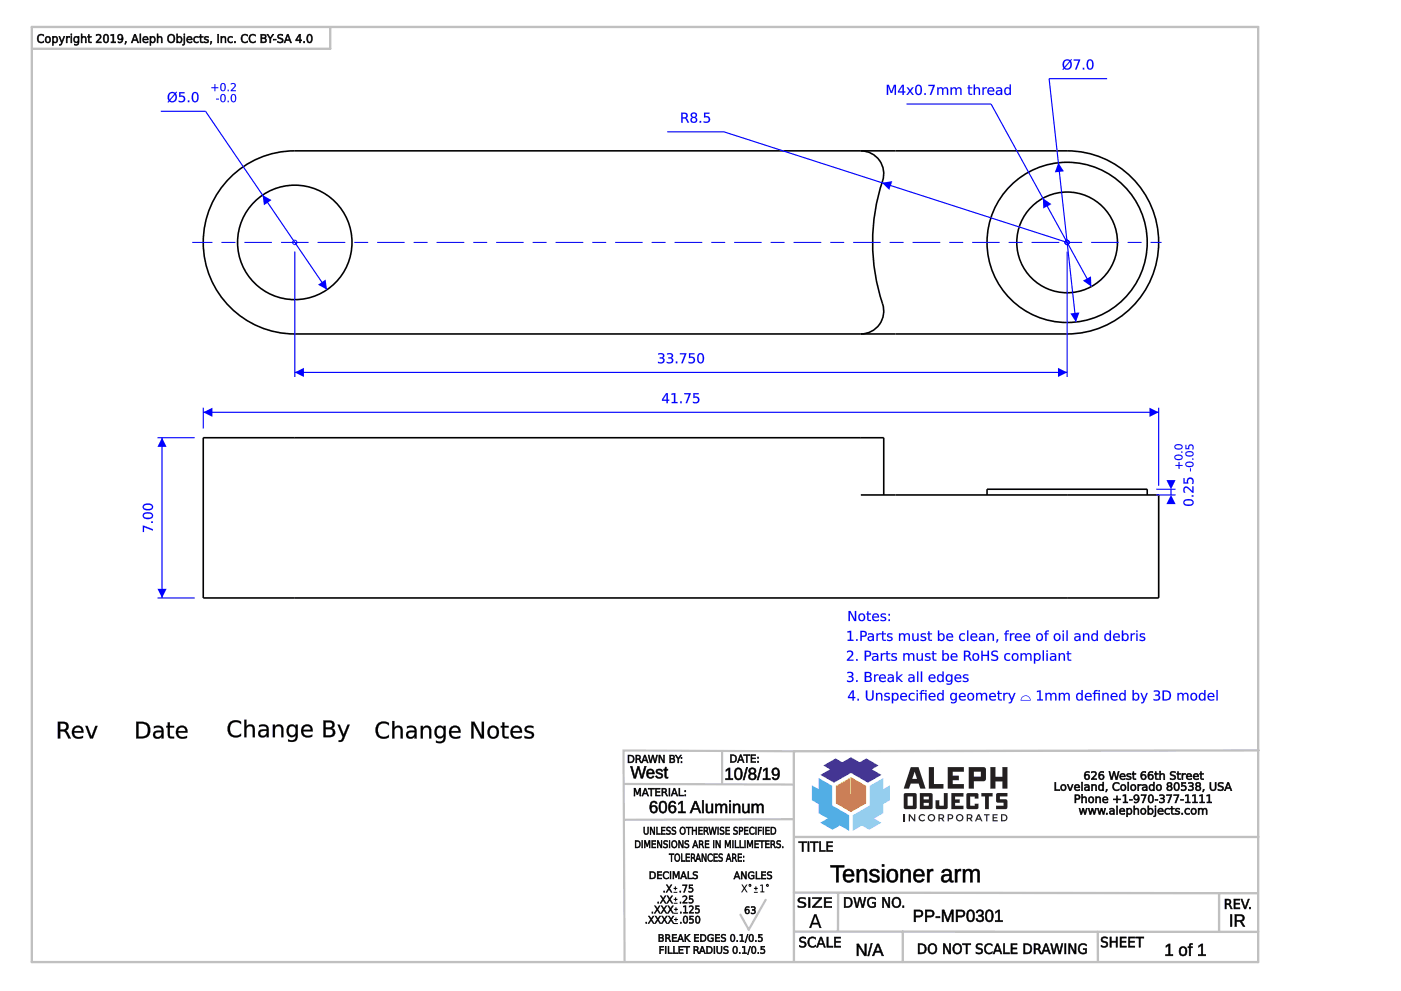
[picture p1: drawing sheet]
<svg xmlns="http://www.w3.org/2000/svg" width="420mm" height="297mm" viewBox="0 0 420 297" stroke-linecap="round" stroke-linejoin="round" font-family="sans-serif">
<g fill="none" stroke="#000" stroke-width=".48">
<path d="M68.3 54a27.4 27.4 0 0 1 20.1-8.8h231.6a27.4 27.4 0 0 1 27.5 27.5 27.4 27.4 0 0 1-27.5 27.4h-231.6a27.4 27.4 0 0 1-25.2-16.5 27.4 27.4 0 0 1 5.1-29.6zM258.2 45.2a6.9 6.9 0 0 1 6.5 9 58.8 58.8 0 0 0 .2 37.7 6.9 6.9 0 0 1-6.7 8.2M258.2 148.4h89.3v30.8h-286.5v-48h204v17.2M296 148.4v-1.8h48.1v1.8"/>
<circle cx="88.4" cy="72.7" r="17.2"/>
<circle cx="320" cy="72.7" r="24"/>
<circle cx="320" cy="72.7" r="15.1"/>
</g>
<circle cx="88.4" cy="72.7" r=".14" fill="#00f"/>
<path d="M87.6 72.7a.8 .8 0 0 1 1.6 0 .8 .8 0 0 1-1.6 0zM87.9 72.7a.52 .52 0 0 0 1 0 .52 .52 0 0 0-1 0z" fill="#00f"/>
<path d="M61.6 33.4l36.5 53.4" fill="none" stroke="#00f" stroke-width=".34"/>
<g fill="#00f">
<path d="M78.7 58.5l2.7 1.5-2.2 1.5z"/>
<path d="M95.4 85.3l2.3-1.5 .4 3z"/>
</g>
<path d="M48.2 33.4h13.4" fill="none" stroke="#00f" stroke-width=".34"/>
<g fill="#00f">
<path d="M52.5 28.4l-1.5 1.7a1.05 1.05 0 0 0 1.4 0 1.05 1.05 0 0 0 .2-1.4zM51 28.2l-.3 .9 .2 .8 1.4-1.7-.6-.3zM50.7 28a1.42 1.42 0 0 1 1.8-.1l.4-.4 .2 .2-.4 .4a1.52 1.52 0 0 1 .1 2 1.52 1.52 0 0 1-2 .3l-.3 .4-.3-.2 .4-.4-.2-.3a1.96 1.96 0 0 1 .3-1.9zM53.7 27.6h1.6v.4h-1.2v.7a1.1 1.1 0 0 1 1.5 1.2 1.1 1.1 0 0 1-1.8 .7l-.2-.1v-.4a.83 .83 0 0 0 1.1 .2 .83 .83 0 0 0 .2-1.1l-.5-.2-.7 .1zM56.3 30.1h.5v.5h-.5zM58.2 28a1.65 1.65 0 0 0 .3 2.4 1.52 1.52 0 0 0 0-2.5zM58 27.7a1.24 1.24 0 0 1 1.4 .3 1.24 1.24 0 0 1 .1 1.5 1.03 1.03 0 0 1-1 1.2 1.03 1.03 0 0 1-1-1.2v-1.1z"/>
<path d="M52.4 28.4l-1.4 1.7a1.08 1.08 0 0 0 1.4-.1 1.08 1.08 0 0 0 .1-1.5zM52.5 28.3v.1a1.14 1.14 0 0 1 0 1.5 1.14 1.14 0 0 1-1.5 .2zM51 28.2l-.3 .9 .2 .8 1.4-1.7a.93 .93 0 0 0-1.3 0zM50.9 28.2a.89 .89 0 0 1 1.4 0l-1.4 1.7-.2-.8zM50.6 28a1.44 1.44 0 0 1 2-.1l.3-.4 .2 .2-.4 .4a1.53 1.53 0 0 1 .1 2 1.53 1.53 0 0 1-2 .3l-.3 .4-.3-.2 .4-.4-.2-.3a1.98 1.98 0 0 1 .2-1.9zM50.7 28a1.91 1.91 0 0 0-.1 2.2l-.4 .4 .3 .2 .3-.4a1.52 1.52 0 0 0 2-.3 1.52 1.52 0 0 0-.1-2.1l.4-.3-.2-.2-.4 .4-.2-.2a1.43 1.43 0 0 0-1.6 .3zM53.7 27.6h1.6v.4h-1.2v.7a1.09 1.09 0 0 1 1.5 1.1 1.09 1.09 0 0 1-1.6 .9l-.4-.1v-.5a.81 .81 0 0 0 1.1 .2 .81 .81 0 0 0 .2-1.1l-.5-.2-.7 .2zM53.7 27.6v1.5a.82 .82 0 0 1 1.2-.1 .82 .82 0 0 1 0 1.2 .82 .82 0 0 1-1.1 0l-.2-.1v.4a1.15 1.15 0 0 0 1.5-.1 1.15 1.15 0 0 0 .1-1.5l-.4-.2h-.7v-.8l1.2 .1v-.4zM56.3 30.1h.5v.5h-.5zM56.3 30.1v.5h.5v-.5zM58.2 28a1.64 1.64 0 0 0 .3 2.3 1.51 1.51 0 0 0 0-2.4zM58.2 28a.78 .78 0 0 1 .9 .2 .78 .78 0 0 1 .1 .9 .78 .78 0 0 1-.1 1 .78 .78 0 0 1-.9 .1 2.3 2.3 0 0 1 0-2.2zM57.9 27.7a1.26 1.26 0 0 1 1.5 .3 1.26 1.26 0 0 1 .2 1.5 1.05 1.05 0 0 1-1.1 1.2 1.05 1.05 0 0 1-1-1.2v-1.1zM58 27.8a2.06 2.06 0 0 0 .2 2.8 1.42 1.42 0 0 0 1.3-2.1l-.7-.9z"/>
<path d="M319.3 72.7a.8 .8 0 0 1 1.6 0 .8 .8 0 0 1-1.6 0zM319.5 72.7a.52 .52 0 0 0 1 0 .52 .52 0 0 0-1 0z"/>
</g>
<circle cx="320" cy="72.7" r=".14" fill="#00f"/>
<path d="M297.2 31.2l30.1 54.7" fill="none" stroke="#00f" stroke-width=".34"/>
<g fill="#00f">
<path d="M312.8 59.4l2.5 1.8-2.4 1.3z"/>
<path d="M324.8 84.1l2.4-1.3 .1 3.1z"/>
</g>
<path d="M271.9 31.2h25.3" fill="none" stroke="#00f" stroke-width=".34"/>
<g fill="#00f">
<path d="M266 25.4h.6l.7 2.1 .8-2.1h.6v3h-.4v-2.6l-.8 2.1h-.4l-.8-2.1v2.6h-.3zM270.7 25.8l-1.1 1.6h1.1zM270.6 25.4h.5v2h.4v.3h-.4v.7h-.4v-.7h-1.4v-.4zM271.9 26.2h.4l.6 .8 .6-.8h.5l-.8 1.1 .8 1.1h-.4l-.7-.8-.6 .8h-.5l.9-1.1zM275.1 25.8a1.65 1.65 0 0 0 .4 2.4 1.52 1.52 0 0 0 0-2.5zM274.9 25.6a1.24 1.24 0 0 1 1.4 .3 1.24 1.24 0 0 1 .2 1.4 1.03 1.03 0 0 1-1 1.2 1.03 1.03 0 0 1-1.1-1.2l.1-1zM277.2 27.9h.4v.5h-.4zM278.4 25.4h2l-1.1 3h-.5l1.1-2.6h-1.5zM281.1 26.2h.3v.3a.76 .76 0 0 1 .8-.4 .76 .76 0 0 1 .6 .5 .8 .8 0 0 1 1-.4 .8 .8 0 0 1 .6 .9v1.3h-.4v-1.3a.56 .56 0 0 0-.6-.6 .56 .56 0 0 0-.5 .7v1.2h-.4v-1.3a.56 .56 0 0 0-.6-.6 .56 .56 0 0 0-.5 .7v1.2h-.3zM285.1 26.2h.4v.3a.76 .76 0 0 1 .7-.4 .76 .76 0 0 1 .7 .5 .8 .8 0 0 1 .9-.4 .8 .8 0 0 1 .6 .9v1.3h-.4v-1.3a.56 .56 0 0 0-.6-.6 .56 .56 0 0 0-.5 .7v1.2h-.4v-1.3a.56 .56 0 0 0-.5-.6 .56 .56 0 0 0-.5 .7v1.2h-.4zM290.4 25.6h.4v.6h.8v.3h-.8v1.4l.8 .2v.3h-.9l-.2-.3-.1-1.6h-.3v-.3h.3zM292 25.3h.4v1.2a.82 .82 0 0 1 1-.3 .82 .82 0 0 1 .5 .9v1.3h-.4v-1.3a.58 .58 0 0 0-.6-.6 .58 .58 0 0 0-.5 .7v1.2h-.4zM294.6 26.2h.4v.3l.4-.3h.5v.3a.66 .66 0 0 0-.9 .8v1.1h-.4zM296.4 26.5a1.04 1.04 0 0 1 1.3-.3 1.04 1.04 0 0 1 .5 1.2h-1.7a.96 .96 0 0 0 1.6 .6v.3a1.27 1.27 0 0 1-1.7-.1 1.27 1.27 0 0 1 0-1.7zM296.7 26.6l-.2 .5h1.3a.64 .64 0 0 0-.4-.6 .64 .64 0 0 0-.7 .1zM299.2 27.4a.56 .56 0 0 0 .5 .8 .56 .56 0 0 0 .5-.8zM298.8 26.3a1.09 1.09 0 0 1 1.8 .9v1.2h-.4v-.3a.79 .79 0 0 1-1 .4 .79 .79 0 0 1-.5-1 .79 .79 0 0 1 1-.5h.5a.77 .77 0 0 0-.6-.6 .77 .77 0 0 0-.8 .2zM301.4 26.5a.84 .84 0 0 1 1.4 0v-1.2h.4v3.1h-.4v-.3a.98 .98 0 0 1-1.3 .2 .98 .98 0 0 1-.3-1.3zM301.8 26.5a.81 .81 0 0 0-.3 1.2 .81 .81 0 0 0 1.1 .3 .83 .83 0 0 0 .2-1.1 .83 .83 0 0 0-1-.4z"/>
<path d="M265.9 25.4h.7l.7 2.1 .8-2.1h.6v3.1h-.4v-2.7l-.8 2.1h-.4l-.8-2.1 .1 2.7h-.5zM266 25.4v3h.3v-2.7l.8 2.2h.4l.8-2.2v2.7h.4v-3h-.6l-.8 2.1-.7-2.1zM270.6 25.8l-1 1.6h1.1zM270.7 25.7v1.7h-1.1zM270.5 25.4h.6v2h.4v.4l-.4-.1v.8h-.5l.1-.8-1.4 .1v-.5zM270.6 25.4l-1.3 1.9v.4h1.4v.7h.4l-.1-.7h.5v-.3h-.5l.1-2zM271.9 26.2h.5l.5 .8 .6-.8h.5l-.8 1.1 .9 1.2h-.5l-.7-.9-.6 .9h-.5l.9-1.2zM271.9 26.2l.8 1.1-.9 1.1h.5l.6-.9 .7 .9h.4l-.9-1.1 .9-1.1h-.5l-.6 .8-.6-.8zM275.1 25.9a1.64 1.64 0 0 0 .4 2.3 1.51 1.51 0 0 0 0-2.5zM275.1 25.8a.78 .78 0 0 1 .9 .2 .78 .78 0 0 1 .1 .9 .78 .78 0 0 1-.1 1 .78 .78 0 0 1-.9 .2 2.3 2.3 0 0 1 0-2.3zM274.9 25.5a1.26 1.26 0 0 1 1.4 .3 1.26 1.26 0 0 1 .2 1.5 1.05 1.05 0 0 1-1 1.2 1.05 1.05 0 0 1-1.1-1.2l.1-1zM274.9 25.6a2.06 2.06 0 0 0 .3 2.8 1.42 1.42 0 0 0 1.2-2.1l-.6-.9zM277.2 27.9h.5v.6h-.5zM277.2 27.9v.5h.4v-.5zM278.4 25.4h2l-1.1 3.1h-.5l1.1-2.7h-1.5zM278.4 25.4v.4h1.5l-1.1 2.6h.5l1.1-3zM281.1 26.2h.4v.3l.4-.3a.71 .71 0 0 1 .9 .4 .82 .82 0 0 1 1-.5 .82 .82 0 0 1 .6 1v1.4h-.4v-1.4a.54 .54 0 0 0-.6-.6 .54 .54 0 0 0-.5 .7v1.3h-.4v-1.4a.54 .54 0 0 0-.6-.6 .54 .54 0 0 0-.4 .7v1.3h-.4zM281.1 26.2v2.2h.3v-1.2a.57 .57 0 0 1 .5-.7 .57 .57 0 0 1 .7 .6l-.1 1.3h.4v-1.2a.57 .57 0 0 1 .5-.7 .57 .57 0 0 1 .6 .6v1.3h.4l-.1-1.3a.78 .78 0 0 0-.5-.9 .78 .78 0 0 0-1 .5 .76 .76 0 0 0-.6-.5 .76 .76 0 0 0-.8 .4v-.4zM285.1 26.2h.4v.3l.4-.3a.71 .71 0 0 1 1 .4h-.1a.82 .82 0 0 1 1-.5 .82 .82 0 0 1 .6 1v1.4h-.4v-1.4a.54 .54 0 0 0-.6-.6 .54 .54 0 0 0-.5 .7v1.3h-.4v-1.4a.54 .54 0 0 0-.5-.6 .54 .54 0 0 0-.5 .7v1.3h-.4zM285.1 26.2v2.2h.4l-.1-1.2a.57 .57 0 0 1 .6-.7 .57 .57 0 0 1 .6 .6l-.1 1.3h.4v-1.2a.57 .57 0 0 1 .5-.7 .57 .57 0 0 1 .6 .6v1.3h.4v-1.3a.78 .78 0 0 0-.6-.9 .78 .78 0 0 0-.9 .5 .76 .76 0 0 0-.7-.5 .76 .76 0 0 0-.8 .4l.1-.4zM290.4 25.5h.4v.7h.8v.3h-.8v1.4l.8 .2v.3a.84 .84 0 0 1-1.2-.7v-1.2h-.3v-.3h.3zM290.4 25.6v.6h-.3v.3h.3l.1 1.6 1.1 .3v-.3h-.8v-.4v-1.2h.8v-.3h-.8v-.6zM292 25.3h.4v1.2a.84 .84 0 0 1 1-.3 .84 .84 0 0 1 .5 .9v1.4h-.4v-1.4a.56 .56 0 0 0-.6-.6 .56 .56 0 0 0-.5 .7v1.3h-.4zM292 25.3v3.1h.4v-1.2a.6 .6 0 0 1 .5-.8 .6 .6 0 0 1 .7 .7l-.1 1.3h.4v-1.3a.8 .8 0 0 0-.6-.9 .8 .8 0 0 0-.9 .4v-1.3zM294.6 26.2h.4v.3l.3-.3 .7-.1-.1 .4a.64 .64 0 0 0-.9 .8v1.2h-.4zM294.6 26.2v2.2h.4v-1.1a.66 .66 0 0 1 .2-.7 .66 .66 0 0 1 .8-.1l-.1-.3-.6 .1-.3 .3v-.4zM296.4 26.4a1.05 1.05 0 0 1 1.3-.2 1.05 1.05 0 0 1 .5 1.2h-1.7a.95 .95 0 0 0 .6 .8 .95 .95 0 0 0 1-.3v.1a.75 .75 0 0 1-1.2 .5 1.25 1.25 0 0 1-.5-2.1zM296.4 26.5a1.25 1.25 0 0 0 0 1.7 1.25 1.25 0 0 0 1.7 .1v-.3a.98 .98 0 0 1-1 .2 .98 .98 0 0 1-.6-.8h1.7a1.02 1.02 0 0 0-.5-1.2 1.02 1.02 0 0 0-1.3 .3zM296.7 26.6l-.2 .5h1.3a.62 .62 0 0 0-.4-.6 .62 .62 0 0 0-.7 .1zM296.7 26.6a.65 .65 0 0 1 .7-.1 .65 .65 0 0 1 .4 .6h-1.3zM299.2 27.4a.54 .54 0 0 0 .5 .8 .54 .54 0 0 0 .5-.8zM299.1 27.5l1.1-.2a.6 .6 0 0 1-.4 .9 .6 .6 0 0 1-.7-.7zM298.8 26.3a1.11 1.11 0 0 1 1.8 .9v1.3h-.4v-.4a.8 .8 0 0 1-1 .4 .8 .8 0 0 1-.5-1 .8 .8 0 0 1 1-.5h.5a.82 .82 0 0 0-1.4-.3zM298.8 26.3v.3a.79 .79 0 0 1 .8-.2 .79 .79 0 0 1 .6 .6 1.03 1.03 0 0 0-1.5 1 .84 .84 0 0 0 .7 .5 .84 .84 0 0 0 .8-.5v.4h.4l-.1-1.2a1.07 1.07 0 0 0-1.7-.9zM301.4 26.4a.84 .84 0 0 1 1.4 .1v-1.2h.4v3.2h-.4v-.4a.83 .83 0 0 1-1.4 .1l-.3-.9zM301.4 26.5a1.09 1.09 0 0 0-.2 1.4 1.09 1.09 0 0 0 1.4 .4l.2-.3v.4h.4v-3.1h-.4v1.3a.82 .82 0 0 0-1.4-.1zM301.8 26.6a.79 .79 0 0 0-.3 1 .79 .79 0 0 0 1.1 .3 .81 .81 0 0 0 .2-.9 .81 .81 0 0 0-1-.4zM301.8 26.5a.81 .81 0 0 1 1 .8 .81 .81 0 0 1-1 .8 1.17 1.17 0 0 1 0-1.6z"/>
<path d="M319.3 72.7a.8 .8 0 0 1 1.6 0 .8 .8 0 0 1-1.6 0zM319.5 72.7a.52 .52 0 0 0 1 0 .52 .52 0 0 0-1 0z"/>
</g>
<circle cx="320" cy="72.7" r=".14" fill="#00f"/>
<path d="M314.6 23.6l8.1 72.9" fill="none" stroke="#00f" stroke-width=".34"/>
<g fill="#00f">
<path d="M317.4 48.8l1.7 2.6-2.8 .3z"/>
<path d="M321 93.9l2.7-.3-1 2.9z"/>
</g>
<path d="M314.6 23.6h17.4" fill="none" stroke="#00f" stroke-width=".34"/>
<g fill="#00f">
<path d="M320.9 18.6l-1.5 1.7a1.05 1.05 0 0 0 1.4 0 1.05 1.05 0 0 0 .2-1.4zM319.4 18.4l-.3 .9 .1 .8 1.5-1.7-.6-.3zM319 18.2a1.42 1.42 0 0 1 1.9-.1l.4-.4 .2 .2-.4 .4a1.52 1.52 0 0 1 .1 2 1.52 1.52 0 0 1-2 .3l-.4 .4-.2-.2 .4-.4-.2-.3a1.96 1.96 0 0 1 .2-1.9zM322 17.8h1.9l-1.1 3h-.4l1.1-2.6h-1.5zM324.7 20.3h.5v.5h-.5zM326.6 18.2a1.65 1.65 0 0 0 .3 2.4 1.52 1.52 0 0 0 0-2.5zM326.3 18a1.24 1.24 0 0 1 1.5 .3 1.24 1.24 0 0 1 .1 1.4 1.03 1.03 0 0 1-1 1.2 1.03 1.03 0 0 1-1-1.2v-1z"/>
<path d="M320.8 18.6l-1.4 1.7a1.08 1.08 0 0 0 1.4-.1 1.08 1.08 0 0 0 .1-1.4zM320.9 18.6a1.14 1.14 0 0 1 0 1.5 1.14 1.14 0 0 1-1.5 .2zM319.4 18.4l-.3 .9 .1 .8 1.5-1.7a.93 .93 0 0 0-1.3 0zM319.3 18.4a.89 .89 0 0 1 1.4 0l-1.5 1.7-.1-.8zM319 18.2a1.44 1.44 0 0 1 1.9-.1l.4-.4 .2 .2-.4 .4a1.53 1.53 0 0 1 .1 2 1.53 1.53 0 0 1-2 .3l-.4 .4-.2-.2 .4-.4-.2-.3a1.98 1.98 0 0 1 .2-1.9zM319.1 18.2a1.91 1.91 0 0 0-.1 2.2l-.4 .4 .2 .2 .4-.4a1.52 1.52 0 0 0 2-.3 1.52 1.52 0 0 0-.1-2l.4-.4-.2-.2-.4 .4-.2-.2a1.43 1.43 0 0 0-1.6 .3zM322 17.8h2l-1.1 3.1h-.5l1.1-2.7h-1.5zM322 17.8v.4h1.5l-1.1 2.6h.4l1.1-3zM324.7 20.3h.5v.6h-.5zM324.7 20.3v.5h.5v-.5zM326.6 18.3a1.64 1.64 0 0 0 .3 2.2 1.51 1.51 0 0 0 0-2.4zM326.5 18.2a.78 .78 0 0 1 1 .2 .78 .78 0 0 1 .1 .9 .78 .78 0 0 1-.1 1 .78 .78 0 0 1-1 .1 2.3 2.3 0 0 1 0-2.2zM326.3 17.9a1.26 1.26 0 0 1 1.5 .3 1.26 1.26 0 0 1 .1 1.5 1.05 1.05 0 0 1-1 1.2 1.05 1.05 0 0 1-1-1.2v-1zM326.4 18a2.06 2.06 0 0 0 .2 2.8 1.42 1.42 0 0 0 1.3-2.1l-.7-.9z"/>
<path d="M319.3 72.7a.8 .8 0 0 1 1.6 0 .8 .8 0 0 1-1.6 0zM319.5 72.7a.52 .52 0 0 0 1 0 .52 .52 0 0 0-1 0z"/>
</g>
<circle cx="320" cy="72.7" r=".14" fill="#00f"/>
<path d="M217.1 39.5l102.9 33.2" fill="none" stroke="#00f" stroke-width=".34"/>
<path d="M264.5 54.8l3-.5-.8 2.6z" fill="#00f"/>
<path d="M200.1 39.5h17" fill="none" stroke="#00f" stroke-width=".34"/>
<g fill="#00f">
<path d="M204.3 33.8h.9a.84 .84 0 0 1 1 .5 .84 .84 0 0 1-.5 1.1l1 1.4h-.5l-.6-1.1-.4-.2h-.5v1.3h-.4zM204.7 34.1v1.1h.5a.54 .54 0 0 0 .6-.6 .54 .54 0 0 0-.6-.5zM207.5 36a.61 .61 0 0 0 1.2 0 .61 .61 0 0 0-1.2 0zM207.4 33.9a.9 .9 0 0 1 1.2-.1 .9 .9 0 0 1 .2 1.2l-.3 .2a.93 .93 0 0 1 .4 1.3 .93 .93 0 0 1-1.4 .2 .82 .82 0 0 1-.5-.8 .82 .82 0 0 1 .7-.7 .71 .71 0 0 1-.6-.6 .71 .71 0 0 1 .3-.7zM207.5 34.5a.55 .55 0 0 0 1.1 0 .55 .55 0 0 0-1.1 0zM209.8 36.3h.5v.5h-.5zM211.1 33.8h1.6v.3h-1.2v.8a1.1 1.1 0 0 1 1.5 1.2 1.1 1.1 0 0 1-1.8 .7l-.2-.1v-.4a.83 .83 0 0 0 1.2 .1 .83 .83 0 0 0 .1-1.1l-.5-.2-.7 .2z"/>
<path d="M204.3 33.8h.9a.86 .86 0 0 1 1 .5 .86 .86 0 0 1-.5 1.1l1 1.4h-.5l-.7-1.2-.8-.1v1.3h-.4zM204.3 33.8v3h.4v-1.3l.9 .1 .6 1.2h.5l-1-1.4a.82 .82 0 0 0 .5-1 .82 .82 0 0 0-1-.6zM204.7 34.1v1.1h.5a.52 .52 0 0 0 .6-.6 .52 .52 0 0 0-.6-.5zM204.7 34.1h.5a.56 .56 0 0 1 .6 .5 .56 .56 0 0 1-.6 .6h-.5zM207.5 36a.6 .6 0 0 0 1.2 0 .6 .6 0 0 0-1.2 0zM207.4 36a.65 .65 0 0 1 1.3 0 .65 .65 0 0 1-1.3 0zM207.4 33.9a.92 .92 0 0 1 1.2-.1 .92 .92 0 0 1 .2 1.3l-.3 .1a.84 .84 0 0 1 .6 .8 .84 .84 0 0 1-.7 .8 .91 .91 0 0 1-1.3-.4 .91 .91 0 0 1 .6-1.2 .71 .71 0 0 1-.6-.6 .71 .71 0 0 1 .3-.7zM207.4 33.9a.69 .69 0 0 0-.2 .8 .69 .69 0 0 0 .6 .5 .87 .87 0 0 0-.7 1.1 .87 .87 0 0 0 1.3 .5 .81 .81 0 0 0 .7-.8 .81 .81 0 0 0-.7-.8 .78 .78 0 0 0 .6-1.1 .78 .78 0 0 0-1.2-.3zM207.5 34.5a.55 .55 0 0 0 1.1 0 .55 .55 0 0 0-1.1 0zM207.5 34.6a.55 .55 0 0 1 1.1 0 .55 .55 0 0 1-1.1 0zM209.8 36.2h.5v.6h-.5zM209.8 36.3v.5h.5v-.5zM211.1 33.8h1.7v.3h-1.3v.8a1.09 1.09 0 0 1 1.5 1 1.09 1.09 0 0 1-1.6 .9l-.4-.1v-.4a.81 .81 0 0 0 1.1 .1 .81 .81 0 0 0 .2-1.1l-.5-.1-.7 .1zM211.1 33.8v1.5a.82 .82 0 0 1 1.2-.1 .82 .82 0 0 1 .1 1.2 .82 .82 0 0 1-1.2 0l-.2-.1v.4a1.15 1.15 0 0 0 1.5-.1 1.15 1.15 0 0 0 .1-1.5l-.4-.3-.7 .1v-.8h1.2v-.3z"/>
<path d="M64.8 29.6h.9v.2h-.9zM66.6 28.5l-.1 .2a1.04 1.04 0 0 0 .5 1.7 1.33 1.33 0 0 0-.1-2zM66.4 28.3a.89 .89 0 0 1 1.1 .1 .89 .89 0 0 1 .2 1 .9 .9 0 0 1-.8 1.3 .9 .9 0 0 1-.9-1.3zM68.3 30.2h.3v.4h-.3zM69.7 28.5l-.1 .2a1.04 1.04 0 0 0 .6 1.7 1.33 1.33 0 0 0-.2-2zM69.6 28.3a.89 .89 0 0 1 1 .1 .89 .89 0 0 1 .2 1 .9 .9 0 0 1-.8 1.3 .9 .9 0 0 1-.8-1.3z"/>
<path d="M64.8 29.6h.9v.3h-.9zM64.8 29.6v.2h.9v-.2zM66.6 28.6l-.1 .1a1.03 1.03 0 0 0 .5 1.7 1.33 1.33 0 0 0-.1-2zM66.6 28.5a.62 .62 0 0 1 .7 .2 .62 .62 0 0 1 .1 .7 .59 .59 0 0 1-.1 .8 .59 .59 0 0 1-.8 0l-.1-1.1zM66.4 28.3a.91 .91 0 0 1 1.1 .1 .91 .91 0 0 1 .2 1 .91 .91 0 0 1-.8 1.3 .91 .91 0 0 1-.9-1.3zM66.4 28.3a1.43 1.43 0 0 0 .5 2.3 1.34 1.34 0 0 0 .8-1.2 1.34 1.34 0 0 0-.8-1.2zM68.3 30.2h.3v.4h-.3zM68.3 30.2v.4h.3v-.4zM69.7 28.6v.1a1.03 1.03 0 0 0 .5 1.7 1.33 1.33 0 0 0-.2-2zM69.7 28.5a.62 .62 0 0 1 .8 .2 .62 .62 0 0 1 0 .7 .59 .59 0 0 1-.1 .8 .59 .59 0 0 1-.8 0l-.1-1.1zM69.6 28.3a.91 .91 0 0 1 1 .1 .91 .91 0 0 1 .3 1 .91 .91 0 0 1-.9 1.3 .91 .91 0 0 1-.8-1.3zM69.6 28.3a1.43 1.43 0 0 0 .4 2.3 1.34 1.34 0 0 0 .8-1.2 1.34 1.34 0 0 0-.8-1.2z"/>
<path d="M63.4 26.2h.9v-.9h.3v.9h.9v.2h-.9v.9h-.3v-.9h-.9zM66.6 25.2l-.1 .2a1.04 1.04 0 0 0 .5 1.7 1.33 1.33 0 0 0-.1-2zM66.4 25a.89 .89 0 0 1 1.1 .1 .89 .89 0 0 1 .2 1 .9 .9 0 0 1-.8 1.3 .9 .9 0 0 1-.9-1.3zM68.3 26.9h.3v.4h-.3zM69.2 25a.87 .87 0 0 1 1.4 .1 .87 .87 0 0 1-.4 1.3l-.6 .6h1.1v.3h-1.5v-.3l.7-.7a.65 .65 0 0 0 .4-1 .65 .65 0 0 0-1.1 .1z"/>
<path d="M63.4 26.1l.9 .1v-1h.3v1l.9-.1v.3h-.9v.9h-.3v-.9h-.9zM63.4 26.2v.2h.9v.9h.3v-.9h.9v-.2h-.9v-.9h-.3v.9zM66.6 25.3l-.1 .1a1.03 1.03 0 0 0 .5 1.7 1.33 1.33 0 0 0-.1-1.9zM66.6 25.2a.62 .62 0 0 1 .7 .2 .62 .62 0 0 1 .1 .7 .59 .59 0 0 1-.1 .8 .59 .59 0 0 1-.8 0l-.1-1.1zM66.4 25a.91 .91 0 0 1 1.1 .1 .91 .91 0 0 1 .2 1 .91 .91 0 0 1-.8 1.3 .91 .91 0 0 1-.9-1.3zM66.4 25a1.43 1.43 0 0 0 .5 2.4 1.34 1.34 0 0 0 .8-1.3 1.34 1.34 0 0 0-.8-1.2zM68.3 26.9h.3v.4h-.3zM68.3 26.9v.4h.3v-.4zM69.2 25a.93 .93 0 0 1 1.5 .3 .93 .93 0 0 1-.6 1.3l-.5 .4h1.2v.3h-1.6a.89 .89 0 0 1 .7-1 .64 .64 0 0 0 .4-1 .64 .64 0 0 0-1.1 .1zM69.2 25v.4a.61 .61 0 0 1 1-.2 .61 .61 0 0 1-.1 .9l-.9 .9v.3h1.5v-.3l-1.1 .1 .9-1a.82 .82 0 0 0-.1-1.1 .82 .82 0 0 0-1.2 .1z"/>
</g>
<path d="M47.2 131.2h11.2M48.6 131.2v48M47.2 179.2h11.2" fill="none" stroke="#00f" stroke-width=".34"/>
<g fill="#00f">
<path d="M47.2 176.5h2.8l-1.4 2.7z"/>
<path d="M48.6 131.2l1.4 2.7h-2.8z"/>
<path d="M42.8 157.5l3 1.1v.4l-2.6-1v1.5h-.4zM45.3 156.3h.5v.4h-.5zM43.3 154.2a.76 .76 0 0 0 .1 .9 .76 .76 0 0 0 .9 .1 .76 .76 0 0 0 1-.1 .76 .76 0 0 0 .1-.9 2.29 2.29 0 0 0-2.1 0zM43 154a2.07 2.07 0 0 1 2.9 .3 1.44 1.44 0 0 1-2.2 1.2l-.9-.6zM43.3 151.6a.76 .76 0 0 0 .1 .9 .76 .76 0 0 0 .9 .1 .76 .76 0 0 0 1-.1 .76 .76 0 0 0 .1-.9 2.29 2.29 0 0 0-2.1 0zM43 151.4a2.07 2.07 0 0 1 2.9 .2 1.44 1.44 0 0 1-2.2 1.3l-.9-.6z"/>
<path d="M42.8 157.5l3.1 1.1v.5l-2.7-1.1v1.5h-.4zM42.8 157.5v2h.4v-1.5l2.6 1v-.4zM45.3 156.3h.6v.5h-.6zM45.3 156.3v.4h.5v-.4zM43.3 154.2a.74 .74 0 0 0 .1 .9 .74 .74 0 0 0 .9 .1 .74 .74 0 0 0 1-.1 .74 .74 0 0 0 .1-.9 2.28 2.28 0 0 0-2.1 0zM43.2 154.2a1.66 1.66 0 0 1 2.4 .4 1.54 1.54 0 0 1-2.5 0zM43 154a2.09 2.09 0 0 1 2.9 .2 1.46 1.46 0 0 1-2.2 1.4l-.9-.7zM43 154a1.22 1.22 0 0 0 .3 1.4 1.22 1.22 0 0 0 1.4 .2 1.01 1.01 0 0 0 1.2-1 1.01 1.01 0 0 0-1.2-1h-1zM43.3 151.6a.74 .74 0 0 0 .1 .9 .74 .74 0 0 0 .9 .1 .74 .74 0 0 0 1-.1 .74 .74 0 0 0 .1-.9 2.28 2.28 0 0 0-2.1 0zM43.2 151.6a1.66 1.66 0 0 1 2.4 .3 1.54 1.54 0 0 1-2.5 0zM43 151.4a2.09 2.09 0 0 1 2.9 .2 1.46 1.46 0 0 1-2.2 1.3l-.9-.6zM43 151.4a1.22 1.22 0 0 0 .3 1.4 1.22 1.22 0 0 0 1.4 .1 1.01 1.01 0 0 0 1.2-1 1.01 1.01 0 0 0-1.2-1l-1 .1z"/>
</g>
<path d="M88.4 75.4v37.6M320 75.4v37.6M88.4 111.6h231.6" fill="none" stroke="#00f" stroke-width=".34"/>
<g fill="#00f">
<path d="M317.3 110.3l2.7 1.3-2.7 1.4z"/>
<path d="M88.4 111.6l2.8-1.3v2.7z"/>
<path d="M197.4 106l.3-.1a.9 .9 0 0 1 1.2 .1 .9 .9 0 0 1 .1 1.1l-.3 .2a.92 .92 0 0 1 .5 1.2 .92 .92 0 0 1-1.3 .4l-.6-.1v-.4a.84 .84 0 0 0 1.1 .3 .84 .84 0 0 0 .4-1l-1-.3v-.3h.4a.55 .55 0 0 0 .6-.7 .55 .55 0 0 0-1-.2l-.4 .1zM200 106l.3-.1a.9 .9 0 0 1 1.2 .1 .9 .9 0 0 1 .1 1.1l-.3 .2a.92 .92 0 0 1 .6 1.2 .92 .92 0 0 1-1.3 .4l-.7-.1v-.4a.84 .84 0 0 0 1.1 .3 .84 .84 0 0 0 .4-1l-.9-.3v-.3h.3a.55 .55 0 0 0 .6-.7 .55 .55 0 0 0-.9-.2l-.5 .1zM202.7 108.4h.4v.5h-.4zM203.9 105.9h1.9l-1.1 3h-.4l1-2.7h-1.4zM206.6 105.9h1.6v.3h-1.2v.8a1.1 1.1 0 0 1 1.5 1.2 1.1 1.1 0 0 1-1.8 .7l-.2-.1v-.4a.83 .83 0 0 0 1.1 .2 .83 .83 0 0 0 .2-1.2l-.5-.2-.7 .2zM209.8 106.3a1.65 1.65 0 0 0 .3 2.3 1.52 1.52 0 0 0 0-2.5zM209.5 106a1.24 1.24 0 0 1 1.5 .3 1.24 1.24 0 0 1 .1 1.4 1.03 1.03 0 0 1-1 1.2 1.03 1.03 0 0 1-1-1.2v-1z"/>
<path d="M197.4 105.9h.3a.92 .92 0 0 1 1.2 0 .92 .92 0 0 1 .1 1.2l-.3 .2a.82 .82 0 0 1 .7 .7 .82 .82 0 0 1-.6 .8l-.3 .1a.73 .73 0 0 1-1.2-.5 .82 .82 0 0 0 1 .2 .82 .82 0 0 0 .5-.9l-1-.2v-.4h.4a.5 .5 0 0 0 .6-.6 .5 .5 0 0 0-.8-.3l-.6 .1zM197.4 106v.3a.82 .82 0 0 1 .9-.2 .82 .82 0 0 1 .5 .8l-.2 .2h-.8v.3a.68 .68 0 0 1 1.1 .6 .68 .68 0 0 1-1 .6l-.6-.2v.4a1.12 1.12 0 0 0 1.4 0 1.12 1.12 0 0 0 .4-1.3l-.5-.2a.77 .77 0 0 0 .6-1.1 .77 .77 0 0 0-1.1-.3zM200 105.9h.3a.92 .92 0 0 1 1.2 0 .92 .92 0 0 1 .1 1.2l-.3 .2a.82 .82 0 0 1 .7 .7 .82 .82 0 0 1-.6 .8l-.3 .1a.73 .73 0 0 1-1.2-.5h.1a.82 .82 0 0 0 1 .2 .82 .82 0 0 0 .4-.9l-1-.2v-.4h.4a.5 .5 0 0 0 .6-.6 .5 .5 0 0 0-.8-.3l-.6 .1zM200 106v.3a.82 .82 0 0 1 .9-.2 .82 .82 0 0 1 .5 .8l-.2 .2h-.7v.3a.68 .68 0 0 1 1 .6 .68 .68 0 0 1-1 .6l-.6-.2 .1 .4a1.12 1.12 0 0 0 1.3 0 1.12 1.12 0 0 0 .4-1.3l-.5-.2a.77 .77 0 0 0 .6-1.1 .77 .77 0 0 0-1.1-.3zM202.7 108.3h.4v.6h-.4zM202.7 108.4v.5h.4v-.5zM203.9 105.9h2l-1.1 3h-.5l1-2.7h-1.4zM203.9 105.9v.3h1.5l-1.1 2.7h.4l1.1-3zM206.6 105.9h1.6v.3h-1.2v.8a1.09 1.09 0 0 1 1.5 1 1.09 1.09 0 0 1-1.6 .9l-.4-.1v-.4a.81 .81 0 0 0 1.1 .1 .81 .81 0 0 0 .2-1.1l-.5-.1-.7 .1zM206.6 105.9v1.5a.82 .82 0 0 1 1.2-.1 .82 .82 0 0 1 0 1.2 .82 .82 0 0 1-1.1 0l-.2-.1v.4a1.15 1.15 0 0 0 1.5-.1 1.15 1.15 0 0 0 .1-1.5l-.4-.3-.7 .1v-.8h1.2v-.3zM209.8 106.3a1.64 1.64 0 0 0 .3 2.3 1.51 1.51 0 0 0 0-2.4zM209.7 106.3a.78 .78 0 0 1 1 .1 .78 .78 0 0 1 .1 1 .78 .78 0 0 1-.1 .9 .78 .78 0 0 1-1 .2 2.3 2.3 0 0 1 0-2.2zM209.5 106a1.26 1.26 0 0 1 1.5 .3 1.26 1.26 0 0 1 .2 1.4 1.05 1.05 0 0 1-1.1 1.3 1.05 1.05 0 0 1-1-1.3v-1zM209.6 106a2.06 2.06 0 0 0 .2 2.9 1.42 1.42 0 0 0 1.3-2.2l-.7-.8z"/>
</g>
<path d="M346.8 146.6h5.8M346.8 148.4h5.8M351.2 146.6v1.8" fill="none" stroke="#00f" stroke-width=".34"/>
<g fill="#00f">
<path d="M351.2 148.4l1.4 2.7h-2.8z"/>
<path d="M349.8 143.9h2.8l-1.4 2.7z"/>
<path d="M355.3 150.3a.76 .76 0 0 0 .2 .9 .76 .76 0 0 0 .9 0 .76 .76 0 0 0 1 0 .76 .76 0 0 0 .1-.9 2.29 2.29 0 0 0-2.2 0zM355 150.1a2.07 2.07 0 0 1 2.9 .2 1.44 1.44 0 0 1-2.1 1.3l-.9-.7zM357.4 148.4h.5v.5h-.5zM355.1 146.1a1.68 1.68 0 0 1 2.2 .9l.3 .2v-1.4h.3v1.9h-.3l-1.1-1a.74 .74 0 0 0-1.1-.4 .74 .74 0 0 0 0 1.2l.1 .2h-.4l-.2-.5zM354.9 143.3h.4v1.3h.7a1.1 1.1 0 0 1 1.2-1.5 1.1 1.1 0 0 1 .7 1.8v.2h-.5a.83 .83 0 0 0 .2-1.2 .83 .83 0 0 0-1.1-.2l-.2 .6 .1 .6h-1.5z"/>
<path d="M355.3 150.3a.74 .74 0 0 0 .2 .9 .74 .74 0 0 0 .9 0 .74 .74 0 0 0 .9 0 .74 .74 0 0 0 .2-.9 2.28 2.28 0 0 0-2.2 0zM355.3 150.3a1.66 1.66 0 0 1 2.4 .3 1.54 1.54 0 0 1-2.5 0zM355 150a2.09 2.09 0 0 1 3 .3 1.46 1.46 0 0 1-2.3 1.3l-.8-.7zM355.1 150.1a1.22 1.22 0 0 0 .3 1.4 1.22 1.22 0 0 0 1.4 .1 1.01 1.01 0 0 0 1.2-1 1.01 1.01 0 0 0-1.2-1l-1 .1zM357.4 148.4h.5v.5h-.5zM357.4 148.4v.5h.5v-.5zM355.1 146.1a1.52 1.52 0 0 1 2 .7l.5 .4v-1.4h.3v1.9a.81 .81 0 0 1-1-.6l-.2-.2a.73 .73 0 0 0-1-.6 .73 .73 0 0 0-.4 1.1l.2 .3h-.5l-.2-.9zM355.1 146.1l-.2 .9 .2 .7h.4l-.1-.2a.73 .73 0 0 1-.1-1.1 .73 .73 0 0 1 1.1 .2l1.2 1.1h.3v-1.9h-.3v1.5l-1.1-1.2a.92 .92 0 0 0-1.4 0zM354.9 143.3h.4v1.3h.7a1.09 1.09 0 0 1 1.1-1.5 1.09 1.09 0 0 1 .9 1.6l-.1 .4h-.5a.81 .81 0 0 0 .2-1.2 .81 .81 0 0 0-1.1-.2l-.2 .6 .2 .7h-1.6zM354.9 143.3v1.6h1.5a.82 .82 0 0 1 0-1.1 .82 .82 0 0 1 1.1-.1 .82 .82 0 0 1 0 1.2l-.1 .2h.4a1.15 1.15 0 0 0-.1-1.6 1.15 1.15 0 0 0-1.5-.1l-.2 .5v.7h-.8l.1-1.3z"/>
<path d="M356.9 140.4h.3v.9h-.3zM355.8 138.9a.61 .61 0 0 0 .2 .7 .61 .61 0 0 0 .7 .1 .58 .58 0 0 0 .8-.1 .58 .58 0 0 0 0-.8l-1.1-.1zM355.6 138.7a1.44 1.44 0 0 1 2.4 .5 1.35 1.35 0 0 1-1.3 .8 1.35 1.35 0 0 1-1.2-.8zM357.5 137.4h.4v.4h-.4zM355.8 135.8a.61 .61 0 0 0 .2 .7 .61 .61 0 0 0 .7 0 .58 .58 0 0 0 .8 0 .58 .58 0 0 0 0-.8l-1.1-.2zM355.6 135.6a1.44 1.44 0 0 1 2.4 .4 1.35 1.35 0 0 1-1.3 .9 1.35 1.35 0 0 1-1.2-.9zM355.5 133.4h.3v.9h.6a.88 .88 0 0 1 .9-1.1 .88 .88 0 0 1 .6 1.4l-.4 .1 .1-.1a.64 .64 0 0 0 0-.9 .64 .64 0 0 0-.9 0 .64 .64 0 0 0 0 .9h-1.2z"/>
<path d="M356.9 140.4h.3v.9h-.3zM356.9 140.4v.9h.3v-.9zM355.9 138.9a.59 .59 0 0 0 .1 .7 .59 .59 0 0 0 .7 .1 .56 .56 0 0 0 .8-.1 .56 .56 0 0 0 0-.8l-1.1-.1zM355.8 138.9a1.33 1.33 0 0 1 1.9 .3 1.23 1.23 0 0 1-2 0zM355.6 138.7a1.46 1.46 0 0 1 2.4 .5 1.36 1.36 0 0 1-1.3 .8 1.36 1.36 0 0 1-1.2-.8zM355.6 138.7a.88 .88 0 0 0 .1 1.1 .88 .88 0 0 0 1 .2 .88 .88 0 0 0 1.3-.8 .88 .88 0 0 0-1.3-.8zM357.5 137.4h.4v.4h-.4zM357.5 137.4v.4h.4v-.4zM355.9 135.8a.59 .59 0 0 0 .1 .7 .59 .59 0 0 0 .7 0 .56 .56 0 0 0 .8 0 .56 .56 0 0 0 0-.8l-1.1-.1zM355.8 135.7a1.33 1.33 0 0 1 1.9 .3 1.23 1.23 0 0 1-2 0zM355.6 135.6a1.46 1.46 0 0 1 2.4 .4 1.36 1.36 0 0 1-1.3 .9 1.36 1.36 0 0 1-1.2-.9zM355.6 135.6a.88 .88 0 0 0 .1 1 .88 .88 0 0 0 1 .3 .88 .88 0 0 0 1.3-.9 .88 .88 0 0 0-1.3-.8zM355.5 133.3h.3v1h.6a.89 .89 0 0 1 1-1.1 .89 .89 0 0 1 .5 1.4l-.4 .1a.61 .61 0 0 0 .1-.9 .61 .61 0 0 0-1 .1l.2 .8h-1.3zM355.5 133.4v1.2h1.2a.65 .65 0 0 1 0-.9 .65 .65 0 0 1 .9 0 .65 .65 0 0 1 0 .9l-.1 .1h.4v-.1a.86 .86 0 0 0-.6-1.4 .86 .86 0 0 0-.9 1.2h-.6v-1z"/>
<path d="M352.6 139.4h.9v-.9h.2v.9h.9v.2h-.9v.9h-.2v-.9h-.9zM352.5 136.8a.61 .61 0 0 0 .2 .7 .61 .61 0 0 0 .7 .1 .58 .58 0 0 0 .8-.1 .58 .58 0 0 0 0-.8l-1.1-.1zM352.3 136.6a1.44 1.44 0 0 1 2.4 .5 1.35 1.35 0 0 1-1.3 .8 1.35 1.35 0 0 1-1.2-.8zM354.2 135.3h.4v.4h-.4zM352.5 133.7a.61 .61 0 0 0 .2 .7 .61 .61 0 0 0 .7 0 .58 .58 0 0 0 .8 0 .58 .58 0 0 0 0-.8l-1.1-.1zM352.3 133.5a1.44 1.44 0 0 1 2.4 .4 1.35 1.35 0 0 1-1.3 .9 1.35 1.35 0 0 1-1.2-.9z"/>
<path d="M352.5 139.4h1l-.1-.9h.3v.9h.9v.3l-.9-.1v1h-.3l.1-1-1 .1zM352.6 139.4v.2h.9v.9h.2v-.9h.9v-.2h-.9v-.9h-.2v.9zM352.6 136.8a.59 .59 0 0 0 .1 .7 .59 .59 0 0 0 .7 .1 .56 .56 0 0 0 .8-.1 .56 .56 0 0 0 0-.8l-1.1-.1zM352.5 136.8a1.33 1.33 0 0 1 1.9 .3 1.23 1.23 0 0 1-2 0zM352.3 136.6a1.46 1.46 0 0 1 2.4 .5 1.36 1.36 0 0 1-1.3 .8 1.36 1.36 0 0 1-1.2-.8zM352.3 136.6a.88 .88 0 0 0 .1 1.1 .88 .88 0 0 0 1 .2 .88 .88 0 0 0 1.3-.8 .88 .88 0 0 0-1.3-.8zM354.2 135.3h.4v.4h-.4zM354.2 135.3v.4h.4v-.4zM352.6 133.7a.59 .59 0 0 0 .1 .7 .59 .59 0 0 0 .7 0 .56 .56 0 0 0 .8 0 .56 .56 0 0 0 0-.8l-1.1-.1zM352.5 133.7a1.33 1.33 0 0 1 1.9 .2 1.23 1.23 0 0 1-2 0zM352.3 133.5a1.46 1.46 0 0 1 2.4 .4 1.36 1.36 0 0 1-1.3 .9 1.36 1.36 0 0 1-1.2-.9zM352.3 133.5a.88 .88 0 0 0 .1 1 .88 .88 0 0 0 1 .3 .88 .88 0 0 0 1.3-.9 .88 .88 0 0 0-1.3-.8z"/>
</g>
<g fill="#000">
<path d="M84.3 72.7h4.1zM73.3 72.7h8.2zM66.4 72.7h4.2zM57.7 72.7h6z"/>
<path d="M88.4 72.7h4.1zM95.3 72.7h8.2zM106.2 72.7h4.2zM113.1 72.7h8.2zM124.1 72.7h4.1zM131 72.7h8.2zM141.9 72.7h4.2zM148.8 72.7h8.2zM159.8 72.7h4.1zM166.6 72.7h8.3zM177.6 72.7h4.1zM184.5 72.7h8.2zM195.5 72.7h4.1zM202.3 72.7h8.3zM213.3 72.7h4.1zM220.2 72.7h8.2zM231.2 72.7h4.1zM238 72.7h8.3zM249 72.7h4.1zM255.9 72.7h8.2zM266.8 72.7h4.2zM273.7 72.7h8.2zM284.7 72.7h4.1zM291.6 72.7h8.2zM302.5 72.7h4.1zM309.4 72.7h8.2zM320.4 72.7h4.1zM327.2 72.7h8.3zM338.2 72.7h4.1zM345.1 72.7h3.2z"/>
</g>
<g fill="none" stroke="#00f" stroke-width=".3">
<path d="M57.7 72.7h6M66.4 72.7h4.2M73.3 72.7h8.2M84.3 72.7h8.2M95.3 72.7h8.2M106.2 72.7h4.2M113.1 72.7h8.2M124.1 72.7h4.1M131 72.7h8.2M141.9 72.7h4.2M148.8 72.7h8.2M159.8 72.7h4.1"/>
<path d="M166.6 72.7h8.3M177.6 72.7h4.1M184.5 72.7h8.2M195.5 72.7h4.1M202.3 72.7h8.3M213.3 72.7h4.1M220.2 72.7h8.2M231.2 72.7h4.1M238 72.7h8.3M249 72.7h4.1M255.9 72.7h8.2M266.8 72.7h4.2"/>
<path d="M273.7 72.7h8.2M284.7 72.7h4.1M291.6 72.7h8.2M302.5 72.7h4.1M309.4 72.7h8.2M320.4 72.7h4.1M327.2 72.7h8.3M338.2 72.7h4.1M345.1 72.7h3.2"/>
</g>
<g fill="#00f">
<path d="M254.1 189.2l1.2-.1v2.7h.6v.3h-1.7v-.3h.7v-2.3l-.8 .1zM256.8 191.6h.4v.5h-.4zM258.4 189.4v1.2h.5a.56 .56 0 0 0 .6-.6 .56 .56 0 0 0-.6-.6zM258 189.1h.9a.91 .91 0 0 1 1.1 .9 .91 .91 0 0 1-1.1 .9h-.5v1.2h-.4zM260.7 191.1a.56 .56 0 0 0 .5 .8 .56 .56 0 0 0 .5-.8zM260.4 190a1.09 1.09 0 0 1 1.7 .8v1.3h-.4v-.3a.79 .79 0 0 1-1 .4 .79 .79 0 0 1-.5-1 .79 .79 0 0 1 1-.5h.5a.77 .77 0 0 0-.5-.7 .77 .77 0 0 0-.8 .3zM262.8 189.8h.4v.4l.4-.4h.6l-.1 .4a.66 .66 0 0 0-.9 .7v1.2h-.4zM264.5 189.2h.4v.6h.8v.3h-.8v1.5l.8 .2v.3l-.9-.1-.2-.2-.1-1.7h-.2v-.3h.2zM266.2 190l1.2-.1 .2 .4a.61 .61 0 0 0-.7-.3 .61 .61 0 0 0-.4 .6l.1 .1a.79 .79 0 0 1 .9 .3 .79 .79 0 0 1 0 1l-1.3 .1-.2-.1v-.4a.8 .8 0 0 0 1.3-.2l-.3-.2a.74 .74 0 0 1-.8-.3 .74 .74 0 0 1 0-.9zM269.6 189.8h.4v.4a.76 .76 0 0 1 .7-.4 .76 .76 0 0 1 .7 .5 .8 .8 0 0 1 .9-.5 .8 .8 0 0 1 .6 .9v1.4h-.4v-1.3a.56 .56 0 0 0-.6-.7 .56 .56 0 0 0-.5 .7v1.3h-.3v-1.3a.56 .56 0 0 0-.6-.7 .56 .56 0 0 0-.5 .7v1.3h-.4zM273.6 189.8h.4v1.4a.58 .58 0 0 0 .6 .6 .58 .58 0 0 0 .5-.7v-1.3h.4v2.3h-.4v-.3a.82 .82 0 0 1-1 .3 .82 .82 0 0 1-.5-.9zM276.3 190l1.2-.1 .2 .4a.61 .61 0 0 0-.7-.3 .61 .61 0 0 0-.5 .6l.2 .1a.79 .79 0 0 1 .9 .3 .79 .79 0 0 1-.1 1l-1.2 .1-.2-.1v-.4a.8 .8 0 0 0 1.3-.2l-.3-.2a.74 .74 0 0 1-.9-.3 .74 .74 0 0 1 .1-.9zM278.4 189.2h.3v.6h.8v.3h-.8l.1 1.5 .7 .2v.3l-.8-.1-.3-.2v-1.7h-.3v-.3h.3zM282 190.2a.81 .81 0 0 0-.4 1.1 .81 .81 0 0 0 1.2 .3 .83 .83 0 0 0 .1-1 .83 .83 0 0 0-.9-.4zM281.3 189h.4v1.2a.98 .98 0 0 1 1.3-.2 .98 .98 0 0 1 .3 1.3 .88 .88 0 0 1-.7 .8 .88 .88 0 0 1-.9-.3v.3h-.4zM284.1 190.1a1.04 1.04 0 0 1 1.2-.2 1.04 1.04 0 0 1 .5 1.2h-1.7a.96 .96 0 0 0 1.7 .5v.4a1.27 1.27 0 0 1-1.7-.2 1.27 1.27 0 0 1 0-1.7zM284.4 190.3l-.2 .5h1.3a.64 .64 0 0 0-.4-.7 .64 .64 0 0 0-.7 .2zM287.9 190.1l1-.3 .5 .1v.4a.87 .87 0 0 0-1.2 .1 .87 .87 0 0 0 0 1.2 .87 .87 0 0 0 1.2 .1v.3a1.21 1.21 0 0 1-1.6-.3 1.21 1.21 0 0 1 .1-1.6zM290 189h.4v3.1h-.4zM291.3 190.1a1.04 1.04 0 0 1 1.3-.2 1.04 1.04 0 0 1 .5 1.2h-1.7a.96 .96 0 0 0 1.6 .5v.4a1.27 1.27 0 0 1-1.7-.2 1.27 1.27 0 0 1 0-1.7zM291.6 190.3l-.2 .5h1.3a.64 .64 0 0 0-.4-.7 .64 .64 0 0 0-.7 .2zM294.1 191.1a.56 .56 0 0 0 .5 .8 .56 .56 0 0 0 .5-.8zM293.7 190a1.09 1.09 0 0 1 1.8 .8v1.3h-.4v-.3a.79 .79 0 0 1-1 .4 .79 .79 0 0 1-.5-1 .79 .79 0 0 1 1-.5h.5a.77 .77 0 0 0-.6-.7 .77 .77 0 0 0-.8 .3zM296.2 189.8h.4v.4a.82 .82 0 0 1 1-.4 .82 .82 0 0 1 .5 .9v1.4h-.4v-1.3a.58 .58 0 0 0-.6-.7 .58 .58 0 0 0-.5 .7v1.3h-.4zM298.9 191.6h.5v.3l-.4 .7h-.2zM301.7 189.1l.9-.1v.3l-.7 .2v.3h.6v.3h-.6v2h-.4v-2h-.3v-.3h.3zM302.9 189.8h.4v.4l.4-.4h.5l-.1 .4a.66 .66 0 0 0-.8 .7v1.2h-.4zM304.6 190.1a1.04 1.04 0 0 1 1.3-.2 1.04 1.04 0 0 1 .5 1.2h-1.7a.96 .96 0 0 0 1.6 .5v.4a1.27 1.27 0 0 1-1.6-.2 1.27 1.27 0 0 1-.1-1.7zM305 190.3l-.3 .5h1.4a.64 .64 0 0 0-.4-.7 .64 .64 0 0 0-.7 .2zM307.2 190.1a1.04 1.04 0 0 1 1.2-.2 1.04 1.04 0 0 1 .6 1.2h-1.7a.96 .96 0 0 0 1.6 .5v.4a1.27 1.27 0 0 1-1.7-.2 1.27 1.27 0 0 1 0-1.7zM307.5 190.3l-.2 .5h1.3a.64 .64 0 0 0-.4-.7 .64 .64 0 0 0-.7 .2zM311.3 190.3a.79 .79 0 0 0-.2 1.1 .79 .79 0 0 0 1.1 .2 .79 .79 0 0 0 .2-1.1 .79 .79 0 0 0-1.1-.2zM310.6 190.9a1.15 1.15 0 0 1 2.3 0 1.15 1.15 0 0 1-2.3 0zM313.6 189.1l.9-.1v.3l-.6 .2-.1 .3h.6v.3h-.6v2h-.3v-2h-.4v-.3h.4zM316.6 190.3a.79 .79 0 0 0-.2 1.1 .79 .79 0 0 0 1.1 .2 .79 .79 0 0 0 .2-1.1 .79 .79 0 0 0-1.1-.2zM315.9 190.9a1.15 1.15 0 0 1 2.3 0 1.15 1.15 0 0 1-2.3 0zM318.7 189.8h.4v2.3h-.4zM318.7 189h.4v.4h-.4zM319.8 189h.4v3.1h-.4zM322.7 191.1a.56 .56 0 0 0 .5 .8 .56 .56 0 0 0 .5-.8zM322.3 190a1.09 1.09 0 0 1 1.7 .8v1.3h-.3v-.3a.79 .79 0 0 1-1 .4 .79 .79 0 0 1-.5-1 .79 .79 0 0 1 .9-.5h.6a.77 .77 0 0 0-.6-.7 .77 .77 0 0 0-.8 .3zM324.8 189.8h.4v.4a.82 .82 0 0 1 .9-.4 .82 .82 0 0 1 .6 .9v1.4h-.4v-1.3a.58 .58 0 0 0-.6-.7 .58 .58 0 0 0-.5 .7v1.3h-.4zM327.5 190.1a.84 .84 0 0 1 1.4 .1v-1.2h.4v3.1h-.4v-.3a.98 .98 0 0 1-1.3 .2 .98 .98 0 0 1-.3-1.4zM327.9 190.2a.81 .81 0 0 0-.3 1.1 .81 .81 0 0 0 1.1 .3 .83 .83 0 0 0 .2-1 .83 .83 0 0 0-1-.4zM331.4 190.1a.84 .84 0 0 1 1.4 .1v-1.2h.4v3.1h-.4v-.3a.98 .98 0 0 1-1.3 .2 .98 .98 0 0 1-.3-1.4zM331.8 190.2a.81 .81 0 0 0-.3 1.1 .81 .81 0 0 0 1.1 .3 .83 .83 0 0 0 .2-1 .83 .83 0 0 0-1-.4zM334.1 190.1a1.04 1.04 0 0 1 1.2-.2 1.04 1.04 0 0 1 .6 1.2h-1.7a.96 .96 0 0 0 1.6 .5v.4a1.27 1.27 0 0 1-1.7-.2 1.27 1.27 0 0 1 0-1.7zM334.4 190.3l-.2 .5h1.3a.64 .64 0 0 0-.4-.7 .64 .64 0 0 0-.7 .2zM337.1 190.2a.81 .81 0 0 0-.3 1.1 .81 .81 0 0 0 1.1 .3 .83 .83 0 0 0 .2-1 .83 .83 0 0 0-1-.4zM336.5 189h.3v1.2a.98 .98 0 0 1 1.4-.2 .98 .98 0 0 1 .3 1.3 .88 .88 0 0 1-.7 .8 .88 .88 0 0 1-1-.3v.3h-.3zM339.1 189.8h.3v.4l.5-.4h.5l-.1 .4a.66 .66 0 0 0-.9 .7v1.2h-.3zM340.8 189.8h.4v2.3h-.4zM340.8 189h.4v.4h-.4zM342 190l1.2-.1 .2 .4a.61 .61 0 0 0-.7-.3 .61 .61 0 0 0-.5 .6l.2 .1a.79 .79 0 0 1 .9 .3 .79 .79 0 0 1-.1 1l-1.2 .1-.2-.1v-.4a.8 .8 0 0 0 1.3-.2l-.3-.2a.74 .74 0 0 1-.9-.3 .74 .74 0 0 1 .1-.9z"/>
<path d="M254.1 189.2l1.2-.1v2.7l.7-.1v.4h-1.8v-.4l.7 .1v-2.3l-.8 .1zM254.1 189.2v.4l.8-.2v2.4h-.7v.3h1.7v-.3h-.6v-2.7zM256.7 191.6h.5v.5h-.5zM256.8 191.6v.5h.4v-.5zM258.4 189.4v1.2l.5-.1a.54 .54 0 0 0 .6-.5 .54 .54 0 0 0-.6-.5zM258.4 189.4h.5a.59 .59 0 0 1 .7 .6 .59 .59 0 0 1-.7 .6h-.5zM258 189.1h.9a.93 .93 0 0 1 1.1 .9 .93 .93 0 0 1-1.1 .9h-.5l.1 1.2h-.5zM258 189.1v3h.4v-1.2a1.01 1.01 0 0 0 1.3-.3 1.01 1.01 0 0 0 0-1.3zM260.7 191.1a.54 .54 0 0 0 .6 .8 .54 .54 0 0 0 .4-.8zM260.6 191.1l1.1-.2a.6 .6 0 0 1-.4 .9 .6 .6 0 0 1-.7-.7zM260.3 189.9a1.11 1.11 0 0 1 1.8 .9v1.3h-.4v-.3a.8 .8 0 0 1-1 .4 .8 .8 0 0 1-.5-1 .8 .8 0 0 1 1-.5h.5a.82 .82 0 0 0-1.4-.4zM260.4 190l-.1 .3a.79 .79 0 0 1 .9-.3 .79 .79 0 0 1 .5 .7 1.03 1.03 0 0 0-1.5 .9 .84 .84 0 0 0 .8 .5 .84 .84 0 0 0 .7-.4v.4h.4v-1.3a1.07 1.07 0 0 0-1.7-.8zM262.8 189.8h.4v.4l.3-.3 .7-.1-.1 .4a.64 .64 0 0 0-.9 .7v1.2h-.4zM262.8 189.8v2.3h.4v-1.2a.66 .66 0 0 1 .2-.7 .66 .66 0 0 1 .8 0v-.4l-.7 .1-.3 .4v-.5zM264.5 189.2h.4v.6h.8v.4h-.8l.1 1.4 .7 .2v.3a.84 .84 0 0 1-1.2-.7v-1.3l-.3 .1v-.4h.3zM264.5 189.2l.1 .7-.3-.1v.3h.3v1.7l1.1 .3v-.3l-.7-.1-.1-.3v-1.3h.8v-.3l-.8 .1v-.7zM266.2 190l.4-.2a.61 .61 0 0 1 .7-.1 .61 .61 0 0 1 .3 .6 .6 .6 0 0 0-.7-.3 .6 .6 0 0 0-.4 .6l.5 .2a.74 .74 0 0 1 .7 1 .74 .74 0 0 1-1.1 .4l-.6-.2v-.4a.78 .78 0 0 0 1.3-.2l-.6-.3a.64 .64 0 0 1-.7-.4 .64 .64 0 0 1 .2-.7zM266.3 190a.65 .65 0 0 0-.2 .7 .65 .65 0 0 0 .7 .4 .38 .38 0 0 1 .5 .3 .38 .38 0 0 1-.3 .4l-1-.2v.4l.2 .1a.9 .9 0 0 0 1 0 .9 .9 0 0 0 .4-.9l-1.2-.6a.75 .75 0 0 1 1.2-.3v-.4zM269.6 189.8h.4v.4l.4-.4a.71 .71 0 0 1 1 .5 .82 .82 0 0 1 .9-.5 .82 .82 0 0 1 .6 .9v1.4h-.4v-1.3a.54 .54 0 0 0-.6-.7 .54 .54 0 0 0-.4 .7v1.3h-.5v-1.3a.54 .54 0 0 0-.5-.7 .54 .54 0 0 0-.5 .7v1.3h-.4zM269.6 189.8v2.3h.4v-1.3a.57 .57 0 0 1 .5-.7 .57 .57 0 0 1 .6 .7v1.3h.3v-1.3a.57 .57 0 0 1 .5-.7 .57 .57 0 0 1 .6 .7v1.3h.4v-1.4a.78 .78 0 0 0-.6-.9 .78 .78 0 0 0-.9 .5 .76 .76 0 0 0-.7-.5 .76 .76 0 0 0-.7 .5v-.5zM273.6 189.8h.4v1.4a.56 .56 0 0 0 .6 .6 .56 .56 0 0 0 .5-.7v-1.3h.4v2.3h-.4v-.3a.84 .84 0 0 1-1 .3 .84 .84 0 0 1-.5-.9zM273.6 189.8v1.4a.8 .8 0 0 0 .6 .9 .8 .8 0 0 0 .9-.4v.4h.4v-2.3h-.4v1.3a.6 .6 0 0 1-.5 .8 .6 .6 0 0 1-.7-.7l.1-1.4zM276.3 190l.4-.2a.61 .61 0 0 1 .7-.1 .61 .61 0 0 1 .3 .6 .6 .6 0 0 0-.7-.3 .6 .6 0 0 0-.4 .6l.5 .2a.74 .74 0 0 1 .7 1 .74 .74 0 0 1-1.1 .4l-.6-.2v-.4a.78 .78 0 0 0 1.3-.2l-.7-.3a.64 .64 0 0 1-.6-.4 .64 .64 0 0 1 .2-.7zM276.3 190a.65 .65 0 0 0-.1 .7 .65 .65 0 0 0 .7 .4 .38 .38 0 0 1 .5 .3 .38 .38 0 0 1-.3 .4l-1-.2v.4l.2 .1a.9 .9 0 0 0 1 0 .9 .9 0 0 0 .4-.9l-1.2-.6a.75 .75 0 0 1 1.2-.3v-.4zM278.4 189.2h.4l-.1 .6h.8v.4h-.8l.1 1.4 .7 .2v.3a.84 .84 0 0 1-1.1-.7v-1.3l-.3 .1v-.4h.3zM278.4 189.2v.7l-.3-.1v.3h.3l.1 1.7 1 .3v-.3l-.7-.1-.1-.3v-1.3h.8v-.3l-.8 .1v-.7zM282 190.2a.79 .79 0 0 0-.3 1.1 .79 .79 0 0 0 1 .3 .81 .81 0 0 0 .2-1 .81 .81 0 0 0-.9-.4zM281.9 190.2a.81 .81 0 0 1 1 .8 .81 .81 0 0 1-1 .8 1.17 1.17 0 0 1 0-1.6zM281.3 189h.4v1.2a.83 .83 0 0 1 1.4-.1 1.13 1.13 0 0 1 .2 1.5 1.13 1.13 0 0 1-1.5 .4l-.1-.2v.3h-.4zM281.3 189v3.1h.4l-.1-.4a.96 .96 0 0 0 1.4 .3 .96 .96 0 0 0 .3-1.4 .86 .86 0 0 0-.7-.8 .86 .86 0 0 0-1 .5l.1-1.3zM284 190.1a1.05 1.05 0 0 1 1.3-.2 1.05 1.05 0 0 1 .5 1.2h-1.6a.95 .95 0 0 0 .6 .7 .95 .95 0 0 0 1-.2 .75 .75 0 0 1-1.2 .5 1.25 1.25 0 0 1-.6-2zM284.1 190.1a1.25 1.25 0 0 0 0 1.7 1.25 1.25 0 0 0 1.6 .2l.1-.3a.98 .98 0 0 1-1 .2 .98 .98 0 0 1-.7-.9l1.7 .1a1.02 1.02 0 0 0-.5-1.2 1.02 1.02 0 0 0-1.2 .2zM284.4 190.3l-.2 .5h1.3a.62 .62 0 0 0-.4-.6 .62 .62 0 0 0-.7 .1zM284.4 190.3a.65 .65 0 0 1 .7-.2 .65 .65 0 0 1 .4 .7h-1.4zM287.9 190.1l.5-.3a.61 .61 0 0 1 .7-.1 .61 .61 0 0 1 .3 .6 .85 .85 0 0 0-1.2 .1 .85 .85 0 0 0 0 1.2 .85 .85 0 0 0 1.2 0v.1a.62 .62 0 0 1-.4 .5 .62 .62 0 0 1-.6-.1 1.27 1.27 0 0 1-.5-2zM287.9 190.1a1.19 1.19 0 0 0-.1 1.6 1.19 1.19 0 0 0 1.6 .3v-.3a.88 .88 0 0 1-1.2-.1 .88 .88 0 0 1 0-1.2 .88 .88 0 0 1 1.2-.1v-.4l-.5-.1zM290 189h.4v3.1h-.4zM290 189v3.1h.4v-3.1zM291.3 190.1a1.05 1.05 0 0 1 1.3-.2 1.05 1.05 0 0 1 .5 1.2h-1.7a.95 .95 0 0 0 .7 .7 .95 .95 0 0 0 .9-.2 .75 .75 0 0 1-1.2 .5 1.25 1.25 0 0 1-.5-2zM291.3 190.1a1.25 1.25 0 0 0 0 1.7 1.25 1.25 0 0 0 1.7 .2v-.3a.98 .98 0 0 1-1 .2 .98 .98 0 0 1-.6-.9l1.7 .1a1.02 1.02 0 0 0-.5-1.2 1.02 1.02 0 0 0-1.3 .2zM291.6 190.3l-.2 .5h1.3a.62 .62 0 0 0-.4-.6 .62 .62 0 0 0-.7 .1zM291.6 190.3a.65 .65 0 0 1 .8-.2 .65 .65 0 0 1 .3 .7h-1.3zM294.1 191.1a.54 .54 0 0 0 .5 .8 .54 .54 0 0 0 .5-.8zM294 191.1l1.1-.2a.6 .6 0 0 1-.4 .9 .6 .6 0 0 1-.7-.7zM293.7 189.9a1.11 1.11 0 0 1 1.8 .9v1.3h-.4v-.3a.8 .8 0 0 1-1 .4 .8 .8 0 0 1-.5-1 .8 .8 0 0 1 1-.5h.5a.82 .82 0 0 0-1.4-.4zM293.7 190v.3a.79 .79 0 0 1 .9-.3 .79 .79 0 0 1 .5 .7 1.03 1.03 0 0 0-1.5 .9 .84 .84 0 0 0 .7 .5 .84 .84 0 0 0 .8-.4v.4h.4l-.1-1.3a1.07 1.07 0 0 0-1.7-.8zM296.2 189.8h.4v.4a.84 .84 0 0 1 1-.4 .84 .84 0 0 1 .5 .9v1.4h-.4v-1.3a.56 .56 0 0 0-.6-.7 .56 .56 0 0 0-.5 .7v1.3h-.4zM296.2 189.8v2.3h.4v-1.3a.6 .6 0 0 1 .5-.7 .6 .6 0 0 1 .6 .7v1.3h.4v-1.4a.8 .8 0 0 0-.6-.9 .8 .8 0 0 0-.9 .5v-.5zM298.9 191.6h.5v.3l-.4 .7h-.3zM298.9 191.6l-.1 1h.2l.4-.7v-.3zM301.7 189.1l.9-.1v.3l-.7 .2v.3h.6v.4l-.6-.1v2h-.4v-2l-.4 .1v-.4h.4zM301.7 189.2l-.2 .7-.3-.1v.3h.3v2h.4v-2h.6v-.3l-.6 .1v-.4l.7-.2v-.3zM302.9 189.8h.4v.4l.3-.3 .6-.1-.1 .4a.64 .64 0 0 0-.8 .7v1.2h-.4zM302.9 189.8v2.3h.4l-.1-1.2a.66 .66 0 0 1 .3-.7 .66 .66 0 0 1 .7 0v-.4l-.6 .1-.4 .4 .1-.5zM304.6 190.1a1.05 1.05 0 0 1 1.3-.2 1.05 1.05 0 0 1 .5 1.2h-1.6a.95 .95 0 0 0 .6 .7 .95 .95 0 0 0 1-.2 .75 .75 0 0 1-1.2 .5 1.25 1.25 0 0 1-.6-2zM304.7 190.1a1.25 1.25 0 0 0 0 1.7 1.25 1.25 0 0 0 1.6 .2l.1-.3a.98 .98 0 0 1-1.1 .2 .98 .98 0 0 1-.6-.9l1.7 .1a1.02 1.02 0 0 0-.5-1.2 1.02 1.02 0 0 0-1.2 .2zM305 190.3l-.3 .5h1.3a.62 .62 0 0 0-.3-.6 .62 .62 0 0 0-.7 .1zM304.9 190.3a.65 .65 0 0 1 .8-.2 .65 .65 0 0 1 .4 .7h-1.4zM307.2 190.1a1.05 1.05 0 0 1 1.3-.2 1.05 1.05 0 0 1 .5 1.2h-1.7a.95 .95 0 0 0 .6 .7 .95 .95 0 0 0 1-.2 .75 .75 0 0 1-1.2 .5 1.25 1.25 0 0 1-.5-2zM307.2 190.1a1.25 1.25 0 0 0 0 1.7 1.25 1.25 0 0 0 1.7 .2v-.3a.98 .98 0 0 1-1 .2 .98 .98 0 0 1-.7-.9l1.7 .1a1.02 1.02 0 0 0-.5-1.2 1.02 1.02 0 0 0-1.2 .2zM307.5 190.3l-.2 .5h1.3a.62 .62 0 0 0-.4-.6 .62 .62 0 0 0-.7 .1zM307.5 190.3a.65 .65 0 0 1 .7-.2 .65 .65 0 0 1 .4 .7h-1.3zM311.4 190.2a.79 .79 0 0 0-.3 1.1 .79 .79 0 0 0 1.1 .3 .81 .81 0 0 0 .2-1 .81 .81 0 0 0-1-.4zM311.3 190.3a.83 .83 0 0 1 1.2 .5 .83 .83 0 0 1-.7 1.1 .94 .94 0 0 1-.5-1.6zM310.6 190.9a1.16 1.16 0 0 1 2.3 0 1.16 1.16 0 0 1-2.3 0zM310.6 190.9a1.15 1.15 0 0 0 2.3 0 1.15 1.15 0 0 0-2.3 0zM313.6 189.1l1-.1v.3l-.7 .2-.1 .3h.7v.4l-.7-.1 .1 2h-.5l.1-2-.4 .1v-.4h.4zM313.7 189.2l-.2 .7-.4-.1v.3h.4v2h.3v-2h.6v-.3l-.6 .1v-.4l.7-.2v-.3zM316.7 190.2a.79 .79 0 0 0-.3 1.1 .79 .79 0 0 0 1.1 .3 .81 .81 0 0 0 .1-1 .81 .81 0 0 0-.9-.4zM316.5 190.3a.83 .83 0 0 1 1.3 .5 .83 .83 0 0 1-.8 1.1 .94 .94 0 0 1-.5-1.6zM315.9 190.9a1.16 1.16 0 0 1 2.3 0 1.16 1.16 0 0 1-2.3 0zM315.9 190.9a1.12 1.12 0 0 0 2.2 0 1.12 1.12 0 0 0-2.2 0zM318.7 189.8h.4v2.3h-.4zM318.7 189.8v2.3h.4v-2.3zM318.7 189h.4v.5h-.4zM318.7 189v.4h.4v-.4zM319.8 189h.4v3.1h-.4zM319.8 189v3.1h.4v-3.1zM322.7 191.1a.54 .54 0 0 0 .5 .8 .54 .54 0 0 0 .4-.8zM322.6 191.1l1.1-.2a.6 .6 0 0 1-.4 .9 .6 .6 0 0 1-.7-.7zM322.3 189.9a1.11 1.11 0 0 1 1.8 .9v1.3h-.5l.1-.3a.8 .8 0 0 1-1.1 .4 .8 .8 0 0 1-.4-1 .8 .8 0 0 1 .9-.5h.6a.82 .82 0 0 0-1.4-.4zM322.3 190v.3a.79 .79 0 0 1 .8-.3 .79 .79 0 0 1 .6 .7 1.03 1.03 0 0 0-1.5 .9 .84 .84 0 0 0 .7 .5 .84 .84 0 0 0 .8-.4v.4h.3v-1.3a1.07 1.07 0 0 0-1.7-.8zM324.8 189.8h.4l-.1 .4a.84 .84 0 0 1 1-.4 .84 .84 0 0 1 .6 .9v1.4h-.4v-1.3a.56 .56 0 0 0-.6-.7 .56 .56 0 0 0-.5 .7v1.3h-.4zM324.8 189.8v2.3h.4l-.1-1.3a.6 .6 0 0 1 .6-.7 .6 .6 0 0 1 .6 .7v1.3h.4v-1.4a.8 .8 0 0 0-.6-.9 .8 .8 0 0 0-1 .5l.1-.5zM327.5 190.1a.84 .84 0 0 1 1.4 .1v-1.2h.4v3.1h-.4v-.3a.83 .83 0 0 1-1.4 0l-.3-.8zM327.5 190.1a1.09 1.09 0 0 0-.2 1.5 1.09 1.09 0 0 0 1.4 .3l.2-.2v.4h.4v-3.1h-.4v1.3a.82 .82 0 0 0-1.4-.2zM327.9 190.2a.79 .79 0 0 0-.3 1.1 .79 .79 0 0 0 1.1 .3 .81 .81 0 0 0 .2-1 .81 .81 0 0 0-1-.4zM327.9 190.2a.81 .81 0 0 1 1 .8 .81 .81 0 0 1-1 .8 1.17 1.17 0 0 1 0-1.6zM331.4 190.1a.84 .84 0 0 1 1.4 .1v-1.2h.4v3.1h-.4v-.3a.83 .83 0 0 1-1.4 0l-.2-.8zM331.4 190.1a1.09 1.09 0 0 0-.2 1.5 1.09 1.09 0 0 0 1.5 .3l.1-.2v.4h.4v-3.1h-.4v1.3a.82 .82 0 0 0-1.4-.2zM331.9 190.2a.79 .79 0 0 0-.3 1.1 .79 .79 0 0 0 1 .3 .81 .81 0 0 0 .2-1 .81 .81 0 0 0-.9-.4zM331.8 190.2a.81 .81 0 0 1 1 .8 .81 .81 0 0 1-1 .8 1.17 1.17 0 0 1 0-1.6zM334.1 190.1a1.05 1.05 0 0 1 1.3-.2 1.05 1.05 0 0 1 .5 1.2h-1.7a.95 .95 0 0 0 .6 .7 .95 .95 0 0 0 1-.2 .75 .75 0 0 1-1.2 .5 1.25 1.25 0 0 1-.5-2zM334.1 190.1a1.25 1.25 0 0 0 0 1.7 1.25 1.25 0 0 0 1.7 .2v-.3a.98 .98 0 0 1-1 .2 .98 .98 0 0 1-.7-.9l1.8 .1a1.02 1.02 0 0 0-.6-1.2 1.02 1.02 0 0 0-1.2 .2zM334.4 190.3l-.2 .5h1.3a.62 .62 0 0 0-.4-.6 .62 .62 0 0 0-.7 .1zM334.4 190.3a.65 .65 0 0 1 .7-.2 .65 .65 0 0 1 .4 .7h-1.3zM337.1 190.2a.79 .79 0 0 0-.3 1.1 .79 .79 0 0 0 1.1 .3 .81 .81 0 0 0 .2-1 .81 .81 0 0 0-1-.4zM337.1 190.2a.81 .81 0 0 1 1 .8 .81 .81 0 0 1-1 .8 1.17 1.17 0 0 1 0-1.6zM336.4 189h.5l-.1 1.2a.83 .83 0 0 1 1.4-.1 1.13 1.13 0 0 1 .2 1.5 1.13 1.13 0 0 1-1.4 .4l-.2-.2 .1 .3h-.5zM336.5 189v3.1h.3v-.4a.96 .96 0 0 0 1.3 .3 .96 .96 0 0 0 .3-1.4 .86 .86 0 0 0-.6-.8 .86 .86 0 0 0-1 .5v-1.3zM339.1 189.8h.4v.4l.2-.3 .7-.1-.1 .4a.64 .64 0 0 0-.8 .7v1.2h-.4zM339.1 189.8v2.3h.3v-1.2a.66 .66 0 0 1 .3-.7 .66 .66 0 0 1 .7 0v-.4l-.6 .1-.4 .4v-.5zM340.8 189.8h.4v2.3h-.4zM340.8 189.8v2.3h.4v-2.3zM340.8 189h.4v.5h-.4zM340.8 189v.4h.4v-.4zM342 190l.4-.2a.61 .61 0 0 1 .6-.1 .61 .61 0 0 1 .4 .6 .6 .6 0 0 0-.7-.3 .6 .6 0 0 0-.5 .6l.6 .2a.74 .74 0 0 1 .7 1 .74 .74 0 0 1-1.1 .4l-.7-.2 .1-.4a.78 .78 0 0 0 1.3-.2l-.7-.3a.64 .64 0 0 1-.6-.4 .64 .64 0 0 1 .2-.7zM342 190a.65 .65 0 0 0-.1 .7 .65 .65 0 0 0 .7 .4 .38 .38 0 0 1 .5 .3 .38 .38 0 0 1-.3 .4l-1-.2v.4l.2 .1a.9 .9 0 0 0 1 0 .9 .9 0 0 0 .4-.9l-1.3-.6a.75 .75 0 0 1 1.3-.3v-.4z"/>
<path d="M254 195.2l.2-.1a1.06 1.06 0 0 1 1.6 .3 1.06 1.06 0 0 1-.6 1.5l-.7 .8h1.4v.4h-1.9v-.4l1-1a.74 .74 0 0 0 .4-1.2 .74 .74 0 0 0-1.2 0l-.2 .1zM256.8 197.5h.4v.6h-.4zM259.7 195.4v1.1h.6a.56 .56 0 0 0 .5-.6 .56 .56 0 0 0-.5-.5zM259.3 195.1h1a.91 .91 0 0 1 1 .8 .91 .91 0 0 1-1 .9h-.6v1.3h-.4zM262 197a.56 .56 0 0 0 .6 .8 .56 .56 0 0 0 .4-.8zM261.7 195.9a1.09 1.09 0 0 1 1.7 .9v1.3h-.4v-.4a.79 .79 0 0 1-1 .4 .79 .79 0 0 1-.5-.9 .79 .79 0 0 1 1-.6h.5a.77 .77 0 0 0-.5-.6 .77 .77 0 0 0-.8 .2zM264.1 195.8h.4v.4l.5-.4h.5l-.1 .3a.66 .66 0 0 0-.9 .8v1.2h-.4zM265.8 195.2h.4v.6h.8v.3h-.8v1.4l.8 .2v.4l-.8-.1-.3-.2-.1-1.7h-.2v-.3h.2zM267.5 195.9l1.2-.1 .2 .4a.61 .61 0 0 0-.7-.2 .61 .61 0 0 0-.4 .6l.1 .1a.79 .79 0 0 1 .9 .3 .79 .79 0 0 1 0 .9l-1.3 .1h-.2v-.4a.8 .8 0 0 0 1.3-.3l-.3-.2a.74 .74 0 0 1-.8-.3 .74 .74 0 0 1 0-.9zM270.9 195.8h.4v.4a.76 .76 0 0 1 .7-.5 .76 .76 0 0 1 .7 .5 .8 .8 0 0 1 .9-.4 .8 .8 0 0 1 .6 .9v1.4h-.4v-1.4a.56 .56 0 0 0-.6-.6 .56 .56 0 0 0-.5 .7v1.3h-.3v-1.4a.56 .56 0 0 0-.6-.6 .56 .56 0 0 0-.5 .7v1.3h-.4zM274.9 195.8h.4v1.4a.58 .58 0 0 0 .6 .6 .58 .58 0 0 0 .5-.7v-1.3h.4v2.3h-.4v-.4a.82 .82 0 0 1-1 .4 .82 .82 0 0 1-.5-.9zM277.6 195.9l1.2-.1 .2 .4a.61 .61 0 0 0-.7-.2 .61 .61 0 0 0-.4 .6l.1 .1a.79 .79 0 0 1 .9 .3 .79 .79 0 0 1 0 .9l-1.3 .1h-.2v-.4a.8 .8 0 0 0 1.3-.3l-.3-.2a.74 .74 0 0 1-.9-.3 .74 .74 0 0 1 .1-.9zM279.7 195.2h.4v.6h.7v.3h-.7v1.4l.7 .2v.4l-.8-.1-.2-.2-.1-1.7h-.3v-.3h.3zM283.3 196.2a.81 .81 0 0 0-.3 1.1 .81 .81 0 0 0 1.1 .3 .83 .83 0 0 0 .1-1 .83 .83 0 0 0-.9-.4zM282.6 194.9h.4v1.2a.98 .98 0 0 1 1.3-.2 .98 .98 0 0 1 .3 1.4 .88 .88 0 0 1-.7 .8 .88 .88 0 0 1-.9-.4v.4h-.4zM285.4 196.1a1.04 1.04 0 0 1 1.2-.3 1.04 1.04 0 0 1 .6 1.2h-1.7a.96 .96 0 0 0 1.6 .6v.3a1.27 1.27 0 0 1-1.7-.1 1.27 1.27 0 0 1 0-1.7zM285.7 196.2l-.2 .5h1.3a.64 .64 0 0 0-.4-.6 .64 .64 0 0 0-.7 .1zM289.1 195.1h.9a.84 .84 0 0 1 1 .5 .84 .84 0 0 1-.5 1l.9 1.5h-.4l-.6-1.1-.5-.2h-.4v1.3h-.4zM289.5 195.4v1.1h.5a.54 .54 0 0 0 .6-.6 .54 .54 0 0 0-.6-.5zM292.2 196.3a.79 .79 0 0 0-.2 1.1 .79 .79 0 0 0 1.1 .2 .79 .79 0 0 0 .2-1.1 .79 .79 0 0 0-1.1-.2zM291.5 196.9a1.15 1.15 0 0 1 2.3 0 1.15 1.15 0 0 1-2.3 0zM294.3 195.1h.4v1.2h1.5v-1.2h.4v3h-.4v-1.5h-1.5v1.5h-.4zM297.5 195.2l.8-.2 .9 .2v.3l-.3-.1a.63 .63 0 0 0-.9-.1 .63 .63 0 0 0-.1 .9 1.16 1.16 0 0 1 1.3 1.5l-.3 .3-1 .1-.6-.2v-.4l.6 .3a.63 .63 0 0 0 1-.4 .63 .63 0 0 0-.8-.7 .82 .82 0 0 1-.8-.5 .82 .82 0 0 1 .2-1zM301.4 196.1l1-.3 .5 .1v.3a.87 .87 0 0 0-1.1 .1 .87 .87 0 0 0 0 1.2 .87 .87 0 0 0 1.1 .1v.4a1.21 1.21 0 0 1-1.6-.3 1.21 1.21 0 0 1 .1-1.6zM304 196.3a.79 .79 0 0 0-.2 1.1 .79 .79 0 0 0 1.1 .2 .79 .79 0 0 0 .2-1.1 .79 .79 0 0 0-1.1-.2zM303.3 196.9a1.15 1.15 0 0 1 2.3 0 1.15 1.15 0 0 1-2.3 0zM306.1 195.8h.3v.4a.76 .76 0 0 1 .8-.5 .76 .76 0 0 1 .6 .5 .8 .8 0 0 1 1-.4 .8 .8 0 0 1 .6 .9v1.4h-.4v-1.4a.56 .56 0 0 0-.6-.6 .56 .56 0 0 0-.5 .7v1.3h-.4v-1.4a.56 .56 0 0 0-.6-.6 .56 .56 0 0 0-.5 .7v1.3h-.3zM310.1 195.8h.4v.3a.98 .98 0 0 1 1.3-.2 .98 .98 0 0 1 .3 1.4 .88 .88 0 0 1-.7 .8 .88 .88 0 0 1-.9-.4v1.2h-.4zM310.7 196.2a.81 .81 0 0 0-.3 1.1 .81 .81 0 0 0 1.1 .3 .83 .83 0 0 0 .2-1 .83 .83 0 0 0-1-.4zM312.7 194.9h.4v3.2h-.4zM313.9 195.8h.3v2.3h-.3zM313.9 194.9h.3v.5h-.3zM315.4 197a.56 .56 0 0 0 .5 .8 .56 .56 0 0 0 .5-.8zM315 195.9a1.09 1.09 0 0 1 1.8 .9v1.3h-.4v-.4a.79 .79 0 0 1-1 .4 .79 .79 0 0 1-.5-.9 .79 .79 0 0 1 1-.6h.5a.77 .77 0 0 0-.6-.6 .77 .77 0 0 0-.8 .2zM317.5 195.8h.4v.4a.82 .82 0 0 1 1-.4 .82 .82 0 0 1 .5 .9v1.4h-.4v-1.4a.58 .58 0 0 0-.6-.6 .58 .58 0 0 0-.5 .7v1.3h-.4zM320.1 195.2h.4v.6h.8v.3h-.8v1.4l.8 .2v.4l-.9-.1-.2-.2-.1-1.7h-.2v-.3h.2z"/>
<path d="M254 195.2a1.07 1.07 0 0 1 1.5-.1 1.07 1.07 0 0 1 .1 1.5l-1.1 1.1h1.4v.4h-1.9a.81 .81 0 0 1 .6-1l.4-.5a.72 .72 0 0 0 .3-1.1 .72 .72 0 0 0-1.1 0l-.2 .1zM254 195.2v.4l.2-.1a.73 .73 0 0 1 1.1-.1 .73 .73 0 0 1-.2 1.1l-1.1 1.2v.4h1.9v-.4h-1.5l1.2-1.1a.99 .99 0 0 0 0-1.4 .99 .99 0 0 0-1.4 0zM256.7 197.5h.5v.6h-.5zM256.8 197.5v.6h.4v-.6zM259.7 195.4v1.1h.6a.54 .54 0 0 0 .5-.6 .54 .54 0 0 0-.5-.5zM259.7 195.4h.6a.59 .59 0 0 1 .6 .5 .59 .59 0 0 1-.6 .6h-.6zM259.3 195h1a.93 .93 0 0 1 1 .9 .93 .93 0 0 1-1 1l-.6-.1 .1 1.3h-.5zM259.3 195.1v3h.4v-1.3a1.01 1.01 0 0 0 1.3-.2 1.01 1.01 0 0 0 0-1.3zM262.1 197a.54 .54 0 0 0 .5 .8 .54 .54 0 0 0 .4-.8zM261.9 197.1l1.2-.2a.6 .6 0 0 1-.5 .9 .6 .6 0 0 1-.7-.7zM261.6 195.9h.1a1.11 1.11 0 0 1 1.7 .9v1.3h-.4v-.4a.8 .8 0 0 1-1 .4 .8 .8 0 0 1-.5-1 .8 .8 0 0 1 1-.5h.5a.82 .82 0 0 0-1.4-.3zM261.7 195.9v.3a.79 .79 0 0 1 .8-.2 .79 .79 0 0 1 .6 .7 1.03 1.03 0 0 0-1.6 .9 .84 .84 0 0 0 .8 .5 .84 .84 0 0 0 .8-.5l-.1 .5h.4v-1.3a1.07 1.07 0 0 0-1.7-.9zM264.1 195.8h.4v.4l.3-.4h.7l-.1 .3a.64 .64 0 0 0-.9 .8v1.2h-.4zM264.1 195.8v2.3h.4v-1.2a.66 .66 0 0 1 .2-.7 .66 .66 0 0 1 .8-.1v-.3l-.7 .1-.3 .3v-.4zM265.8 195.1h.4v.7h.8v.3h-.8l.1 1.4 .7 .2v.4a.84 .84 0 0 1-1.2-.8v-1.2h-.2v-.3h.2zM265.8 195.2l.1 .6h-.3v.3h.3v1.6l1.1 .4v-.4h-.7l-.1-.4v-1.2h.8v-.3h-.8v-.6zM267.5 195.9l.4-.2a.61 .61 0 0 1 .7 0 .61 .61 0 0 1 .3 .6v-.1a.6 .6 0 0 0-.7-.2 .6 .6 0 0 0-.4 .6l.5 .2a.74 .74 0 0 1 .7 .9 .74 .74 0 0 1-1.1 .4l-.6-.1v-.4a.78 .78 0 0 0 1.3-.3l-.6-.3a.64 .64 0 0 1-.7-.4 .64 .64 0 0 1 .2-.7zM267.6 195.9a.65 .65 0 0 0-.2 .8 .65 .65 0 0 0 .7 .4 .38 .38 0 0 1 .5 .2 .38 .38 0 0 1-.3 .5l-1-.2v.4h.2a.9 .9 0 0 0 1 0 .9 .9 0 0 0 .4-.9l-1.2-.6a.75 .75 0 0 1 1.2-.3v-.3zM270.9 195.8h.4v.4l.4-.4a.71 .71 0 0 1 1 .4 .82 .82 0 0 1 .9-.4 .82 .82 0 0 1 .6 .9v1.4h-.4v-1.4a.54 .54 0 0 0-.6-.6 .54 .54 0 0 0-.4 .7v1.3h-.5v-1.4a.54 .54 0 0 0-.5-.6 .54 .54 0 0 0-.5 .7v1.3h-.4zM270.9 195.8v2.3h.4v-1.3a.57 .57 0 0 1 .5-.7 .57 .57 0 0 1 .6 .6v1.4h.3v-1.3a.57 .57 0 0 1 .5-.7 .57 .57 0 0 1 .6 .6v1.4h.4v-1.4a.78 .78 0 0 0-.6-.9 .78 .78 0 0 0-.9 .5 .76 .76 0 0 0-.7-.5 .76 .76 0 0 0-.7 .4v-.4zM274.9 195.8h.4v1.4a.56 .56 0 0 0 .6 .6 .56 .56 0 0 0 .5-.7v-1.3h.4v2.3h-.4v-.4a.84 .84 0 0 1-1 .4 .84 .84 0 0 1-.5-.9zM274.9 195.8v1.4a.8 .8 0 0 0 .6 .9 .8 .8 0 0 0 .9-.5v.5h.4v-2.3h-.4v1.3a.6 .6 0 0 1-.5 .7 .6 .6 0 0 1-.7-.6l.1-1.4zM277.6 195.9l.4-.2a.61 .61 0 0 1 .7 0 .61 .61 0 0 1 .3 .6v-.1a.6 .6 0 0 0-.7-.2 .6 .6 0 0 0-.4 .6l.5 .2a.74 .74 0 0 1 .7 .9 .74 .74 0 0 1-1.1 .4l-.6-.1v-.4a.78 .78 0 0 0 1.3-.3l-.7-.3a.64 .64 0 0 1-.6-.4 .64 .64 0 0 1 .2-.7zM277.6 195.9a.65 .65 0 0 0-.1 .8 .65 .65 0 0 0 .7 .4 .38 .38 0 0 1 .5 .2 .38 .38 0 0 1-.3 .5l-1-.2v.4h.2a.9 .9 0 0 0 1 0 .9 .9 0 0 0 .4-.9l-1.2-.6a.75 .75 0 0 1 1.2-.3v-.3zM279.7 195.1h.4v.7h.7v.3h-.7v1.4l.7 .2v.4a.84 .84 0 0 1-1.1-.8v-1.2h-.3v-.3h.3zM279.7 195.2v.6h-.3v.3h.3l.1 1.6 1 .4v-.4h-.7l-.1-.4v-1.2h.8v-.3h-.8l.1-.6zM283.3 196.2a.79 .79 0 0 0-.3 1.1 .79 .79 0 0 0 1 .3 .81 .81 0 0 0 .2-1 .81 .81 0 0 0-.9-.4zM283.3 196.1a.81 .81 0 0 1 .9 .8 .81 .81 0 0 1-.9 .8 1.17 1.17 0 0 1 0-1.6zM282.6 194.9h.4v1.2a.85 .85 0 0 1 .8-.4 .85 .85 0 0 1 .7 .6 1.08 1.08 0 0 1 0 1.4 1.08 1.08 0 0 1-1.4 .2l-.1-.2v.4h-.4zM282.6 194.9v3.2h.4l-.1-.5a.96 .96 0 0 0 1.4 .3 .96 .96 0 0 0 .3-1.3 .86 .86 0 0 0-.7-.8 .86 .86 0 0 0-1 .4l.1-1.3zM285.3 196.1a1.05 1.05 0 0 1 1.3-.3 1.05 1.05 0 0 1 .6 1.2h-1.7a.95 .95 0 0 0 .6 .8 .95 .95 0 0 0 1-.2 .75 .75 0 0 1-1.2 .5 1.25 1.25 0 0 1-.6-2zM285.4 196.1a1.25 1.25 0 0 0 0 1.7 1.25 1.25 0 0 0 1.7 .1v-.3a.98 .98 0 0 1-1 .2 .98 .98 0 0 1-.7-.8h1.7a1.02 1.02 0 0 0-.5-1.1 1.02 1.02 0 0 0-1.2 .2zM285.7 196.3l-.2 .4h1.3a.62 .62 0 0 0-.4-.6 .62 .62 0 0 0-.7 .2zM285.7 196.2a.65 .65 0 0 1 .7-.1 .65 .65 0 0 1 .4 .6h-1.4zM289.1 195h.9a.86 .86 0 0 1 1 .6 .86 .86 0 0 1-.5 1.1l1 1.4h-.5l-.7-1.2-.8-.1v1.3h-.4zM289.1 195.1v3h.4v-1.3l.8 .1 .7 1.2h.4l-1-1.5a.82 .82 0 0 0 .6-1 .82 .82 0 0 0-1-.5zM289.5 195.4v1.1l.5-.1a.52 .52 0 0 0 .6-.5 .52 .52 0 0 0-.6-.5zM289.5 195.4h.5a.56 .56 0 0 1 .6 .5 .56 .56 0 0 1-.6 .6h-.5zM292.3 196.2a.79 .79 0 0 0-.3 1.1 .79 .79 0 0 0 1.1 .3 .81 .81 0 0 0 .1-1 .81 .81 0 0 0-.9-.4zM292.1 196.3a.83 .83 0 0 1 1.3 .4 .83 .83 0 0 1-.8 1.1 .94 .94 0 0 1-.5-1.5zM291.5 196.9a1.16 1.16 0 0 1 2.3 0 1.16 1.16 0 0 1-2.3 0zM291.5 196.9a1.15 1.15 0 0 0 2.3 0 1.15 1.15 0 0 0-2.3 0zM294.3 195h.4v1.3h1.5v-1.3h.4v3.1h-.4v-1.5h-1.5v1.5h-.4zM294.3 195.1v3h.4v-1.5h1.5v1.5h.4v-3h-.4v1.2h-1.5v-1.2zM297.5 195.2l.8-.2 .9 .1v.5l-.3-.2a.61 .61 0 0 0-.8-.1 .61 .61 0 0 0-.2 .9l.6 .1a.96 .96 0 0 1 .9 1.3 .96 .96 0 0 1-1.5 .5l-.6-.2v-.4l.6 .2a.57 .57 0 0 0 .9-.1 .57 .57 0 0 0-.4-.9 .9 .9 0 0 1-1-.4 .9 .9 0 0 1 .1-1.1zM297.6 195.2a.8 .8 0 0 0-.3 1 .8 .8 0 0 0 .8 .5 .64 .64 0 0 1 .9 .7 .64 .64 0 0 1-1.1 .4l-.6-.3v.4l.5 .1a.97 .97 0 0 0 1.3-.2 .97 .97 0 0 0-.1-1.3l-.8-.2a.55 .55 0 0 1-.5-.7 .55 .55 0 0 1 .9-.3l.6 .2v-.3l-.5-.1zM301.4 196l.5-.2a.61 .61 0 0 1 .7-.1 .61 .61 0 0 1 .3 .6 .85 .85 0 0 0-1.1 0 .85 .85 0 0 0 0 1.2 .85 .85 0 0 0 1.1 .1 .62 .62 0 0 1-.3 .6 .62 .62 0 0 1-.7-.1 1.27 1.27 0 0 1-.5-2.1zM301.5 196.1a1.19 1.19 0 0 0-.1 1.6 1.19 1.19 0 0 0 1.5 .2v-.3a.88 .88 0 0 1-1.2-.1 .88 .88 0 0 1 0-1.2 .88 .88 0 0 1 1.2-.1v-.3l-.5-.1zM304.1 196.2a.79 .79 0 0 0-.3 1.1 .79 .79 0 0 0 1.1 .3 .81 .81 0 0 0 .1-1 .81 .81 0 0 0-.9-.4zM303.9 196.3a.83 .83 0 0 1 1.3 .4 .83 .83 0 0 1-.8 1.1 .94 .94 0 0 1-.5-1.5zM303.3 196.9a1.16 1.16 0 0 1 2.3 0 1.16 1.16 0 0 1-2.3 0zM303.3 196.9a1.15 1.15 0 0 0 2.3 0 1.15 1.15 0 0 0-2.3 0zM306 195.8h.5v.4l.4-.4a.71 .71 0 0 1 .9 .4 .82 .82 0 0 1 1-.4 .82 .82 0 0 1 .6 .9v1.4h-.4v-1.4a.54 .54 0 0 0-.6-.6 .54 .54 0 0 0-.5 .7v1.3h-.4v-1.4a.54 .54 0 0 0-.6-.6 .54 .54 0 0 0-.4 .7v1.3h-.5zM306.1 195.8v2.3h.3v-1.3a.57 .57 0 0 1 .5-.7 .57 .57 0 0 1 .6 .6v1.4h.4v-1.3a.57 .57 0 0 1 .5-.7 .57 .57 0 0 1 .6 .6v1.4h.4l-.1-1.4a.78 .78 0 0 0-.5-.9 .78 .78 0 0 0-1 .5 .76 .76 0 0 0-.7-.5 .76 .76 0 0 0-.7 .4v-.4zM310.1 195.8h.4v.3a.85 .85 0 0 1 .8-.4 .85 .85 0 0 1 .7 .6 1.08 1.08 0 0 1 0 1.4 1.08 1.08 0 0 1-1.4 .2l-.2-.2 .1 1.2h-.4zM310.1 195.8v3.1h.4l-.1-1.3a.96 .96 0 0 0 1.4 .3 .96 .96 0 0 0 .2-1.3 .86 .86 0 0 0-.6-.8 .86 .86 0 0 0-1 .4l.1-.4zM310.8 196.2a.79 .79 0 0 0-.3 1.1 .79 .79 0 0 0 1 .3 .81 .81 0 0 0 .2-1 .81 .81 0 0 0-.9-.4zM310.7 196.1a.81 .81 0 0 1 1 .8 .81 .81 0 0 1-1 .8 1.17 1.17 0 0 1 0-1.6zM312.7 194.9h.4v3.2h-.4zM312.7 194.9v3.2h.4v-3.2zM313.8 195.8h.4v2.3h-.4zM313.9 195.8v2.3h.3v-2.3zM313.8 194.9h.4v.5h-.4zM313.9 194.9v.5h.3v-.5zM315.4 197a.54 .54 0 0 0 .5 .8 .54 .54 0 0 0 .5-.8zM315.3 197.1l1.1-.2a.6 .6 0 0 1-.4 .9 .6 .6 0 0 1-.7-.7zM315 195.9a1.11 1.11 0 0 1 1.8 .9v1.3h-.4v-.4a.8 .8 0 0 1-1 .4 .8 .8 0 0 1-.5-1 .8 .8 0 0 1 1-.5h.5a.82 .82 0 0 0-1.4-.3zM315 195.9v.3a.79 .79 0 0 1 .9-.2 .79 .79 0 0 1 .5 .7 1.03 1.03 0 0 0-1.5 .9 .84 .84 0 0 0 .7 .5 .84 .84 0 0 0 .8-.5v.5h.4l-.1-1.3a1.07 1.07 0 0 0-1.7-.9zM317.5 195.8h.4v.3a.84 .84 0 0 1 1-.3 .84 .84 0 0 1 .5 .9v1.4h-.4v-1.4a.56 .56 0 0 0-.6-.6 .56 .56 0 0 0-.5 .7v1.3h-.4zM317.5 195.8v2.3h.4v-1.3a.6 .6 0 0 1 .5-.8 .6 .6 0 0 1 .6 .7v1.4h.4v-1.4a.8 .8 0 0 0-.6-.9 .8 .8 0 0 0-.9 .4v-.4zM320.1 195.1h.4v.7h.8v.3h-.8v1.4l.8 .2v.4a.84 .84 0 0 1-1.2-.8v-1.2h-.3v-.3h.3zM320.1 195.2v.6h-.2v.3h.2l.1 1.6 1.1 .4v-.4h-.7l-.1-.4v-1.2h.8v-.3h-.8v-.6z"/>
<path d="M254.1 201.5l.3-.1a.9 .9 0 0 1 1.2 .1 .9 .9 0 0 1 .1 1.2l-.3 .1a.92 .92 0 0 1 .5 1.2 .92 .92 0 0 1-1.3 .5l-.6-.2v-.4a.84 .84 0 0 0 1 .3 .84 .84 0 0 0 .5-1l-1-.2v-.4h.4a.55 .55 0 0 0 .5-.7 .55 .55 0 0 0-.9-.2l-.4 .1zM256.8 203.9h.4v.5h-.4zM259.7 203v1.1h.7a.56 .56 0 0 0 .6-.6 .56 .56 0 0 0-.6-.5zM259.7 201.7v.9h.6a.47 .47 0 0 0 .6-.4 .47 .47 0 0 0-.6-.5zM259.3 201.4h1.1a.73 .73 0 0 1 .9 .5 .73 .73 0 0 1-.5 .9 .84 .84 0 0 1 .6 1 .84 .84 0 0 1-1 .6h-1.1zM262.1 202.2h.4v.3l.4-.4h.5v.4a.66 .66 0 0 0-.9 .7v1.2h-.4zM263.9 202.4a1.04 1.04 0 0 1 1.3-.2 1.04 1.04 0 0 1 .5 1.2h-1.7a.96 .96 0 0 0 1.6 .5v.4a1.27 1.27 0 0 1-1.7-.2 1.27 1.27 0 0 1 0-1.7zM264.2 202.6l-.2 .5h1.3a.64 .64 0 0 0-.4-.7 .64 .64 0 0 0-.7 .2zM266.7 203.4a.56 .56 0 0 0 .5 .8 .56 .56 0 0 0 .5-.8zM266.3 202.3a1.09 1.09 0 0 1 1.8 .8v1.3h-.4v-.3a.79 .79 0 0 1-1 .4 .79 .79 0 0 1-.5-1 .79 .79 0 0 1 1-.5h.5a.77 .77 0 0 0-.6-.7 .77 .77 0 0 0-.8 .3zM268.8 201.3h.4v1.8l1.1-.9h.4l-1.1 1 1.2 1.2h-.5l-1.1-1.1v1.1h-.4zM272.9 203.4a.56 .56 0 0 0 .5 .8 .56 .56 0 0 0 .5-.8zM272.5 202.3a1.09 1.09 0 0 1 1.8 .8v1.3h-.4v-.3a.79 .79 0 0 1-1 .4 .79 .79 0 0 1-.5-1 .79 .79 0 0 1 1-.5h.5a.77 .77 0 0 0-.6-.7 .77 .77 0 0 0-.8 .3zM275 201.3h.4v3.1h-.4zM276.2 201.3h.3v3.1h-.3zM278.8 202.4a1.04 1.04 0 0 1 1.2-.2 1.04 1.04 0 0 1 .6 1.2h-1.7a.96 .96 0 0 0 1.6 .5v.4a1.27 1.27 0 0 1-1.7-.2 1.27 1.27 0 0 1 0-1.7zM279.1 202.6l-.2 .5h1.3a.64 .64 0 0 0-.4-.7 .64 .64 0 0 0-.7 .2zM281.3 202.4a.84 .84 0 0 1 1.3 .1v-1.2h.4v3.1h-.4v-.3a.98 .98 0 0 1-1.3 .2 .98 .98 0 0 1-.3-1.4zM281.7 202.5a.81 .81 0 0 0-.3 1.1 .81 .81 0 0 0 1.1 .3 .83 .83 0 0 0 .1-1 .83 .83 0 0 0-.9-.4zM284.2 202.6a.78 .78 0 0 0-.2 1.1 .78 .78 0 0 0 1.1 .2 .78 .78 0 0 0 .1-1.1 .78 .78 0 0 0-1-.2zM283.9 202.4a.85 .85 0 0 1 1.4 .1v-.3h.3v1.9a1.14 1.14 0 0 1-1.7 1v-.3a.83 .83 0 0 0 .9 .1 .83 .83 0 0 0 .5-.9 .97 .97 0 0 1-1.4 .2 .97 .97 0 0 1-.3-1.3zM286.5 202.4a1.04 1.04 0 0 1 1.3-.2 1.04 1.04 0 0 1 .5 1.2h-1.7a.96 .96 0 0 0 1.6 .5v.4a1.27 1.27 0 0 1-1.7-.2 1.27 1.27 0 0 1 0-1.7zM286.8 202.6l-.2 .5h1.3a.64 .64 0 0 0-.3-.7 .64 .64 0 0 0-.8 .2zM289 202.3l1.2-.1 .2 .4a.61 .61 0 0 0-.8-.3 .61 .61 0 0 0-.4 .6l.2 .1a.79 .79 0 0 1 .9 .3 .79 .79 0 0 1-.1 1l-1.2 .1-.2-.1v-.4a.8 .8 0 0 0 1.3-.2l-.4-.2a.74 .74 0 0 1-.8-.3 .74 .74 0 0 1 .1-.9z"/>
<path d="M254.1 201.5l.3-.1a.92 .92 0 0 1 1.2 .1 .92 .92 0 0 1 .1 1.2l-.3 .1a.82 .82 0 0 1 .6 .7 .82 .82 0 0 1-.5 .9l-.3 .1a.73 .73 0 0 1-1.2-.6 .82 .82 0 0 0 1 .3 .82 .82 0 0 0 .5-1l-1-.2v-.4h.4a.5 .5 0 0 0 .6-.6 .5 .5 0 0 0-.8-.3l-.6 .2zM254.1 201.5v.3a.82 .82 0 0 1 .9-.2 .82 .82 0 0 1 .5 .8l-.3 .2h-.7v.4a.68 .68 0 0 1 1.1 .5 .68 .68 0 0 1-1 .6l-.6-.2v.4a1.12 1.12 0 0 0 1.4 .1 1.12 1.12 0 0 0 .4-1.3l-.5-.3a.77 .77 0 0 0 .6-1 .77 .77 0 0 0-1.2-.4zM256.7 203.9h.5v.5h-.5zM256.8 203.9v.5h.4v-.5zM259.7 203v1.1l.7-.1a.54 .54 0 0 0 .6-.5 .54 .54 0 0 0-.6-.5zM259.7 203h.7a.58 .58 0 0 1 .7 .5 .58 .58 0 0 1-.7 .6h-.7zM259.7 201.7v.9h.6a.45 .45 0 0 0 .6-.4 .45 .45 0 0 0-.6-.4zM259.7 201.7h.6a.49 .49 0 0 1 .7 .5 .49 .49 0 0 1-.7 .5h-.6zM259.3 201.4h1.1a.75 .75 0 0 1 .9 .5 .75 .75 0 0 1-.5 .9 .85 .85 0 0 1 .7 1 .85 .85 0 0 1-1.1 .6h-1.1zM259.3 201.4v3h1.1a.82 .82 0 0 0 1-.7 .82 .82 0 0 0-.7-.9 .71 .71 0 0 0 .6-.9 .71 .71 0 0 0-.9-.5zM262.1 202.1h.4v.4l.3-.3 .7-.1-.1 .4a.64 .64 0 0 0-.9 .7v1.2h-.4zM262.1 202.2v2.2h.4v-1.2a.66 .66 0 0 1 .2-.7 .66 .66 0 0 1 .8 0l-.1-.4-.6 .1-.3 .4v-.4zM263.9 202.4a1.05 1.05 0 0 1 1.3-.2 1.05 1.05 0 0 1 .5 1.2h-1.7a.95 .95 0 0 0 .6 .7 .95 .95 0 0 0 1-.2 .75 .75 0 0 1-1.2 .5 1.25 1.25 0 0 1-.5-2zM263.9 202.4a1.25 1.25 0 0 0 0 1.7 1.25 1.25 0 0 0 1.7 .2v-.3a.98 .98 0 0 1-1 .2 .98 .98 0 0 1-.6-.9l1.7 .1a1.02 1.02 0 0 0-.5-1.2 1.02 1.02 0 0 0-1.3 .2zM264.2 202.6l-.2 .5h1.3a.62 .62 0 0 0-.4-.6 .62 .62 0 0 0-.7 .1zM264.2 202.6a.65 .65 0 0 1 .7-.2 .65 .65 0 0 1 .4 .7h-1.3zM266.7 203.4a.54 .54 0 0 0 .5 .8 .54 .54 0 0 0 .5-.8zM266.6 203.4l1.1-.1a.6 .6 0 0 1-.4 .8 .6 .6 0 0 1-.7-.7zM266.3 202.2a1.11 1.11 0 0 1 1.8 .9v1.3h-.4v-.3a.8 .8 0 0 1-1 .4 .8 .8 0 0 1-.5-1 .8 .8 0 0 1 1-.5h.5a.82 .82 0 0 0-1.4-.4zM266.3 202.3v.3a.79 .79 0 0 1 .8-.3 .79 .79 0 0 1 .6 .7 1.03 1.03 0 0 0-1.5 .9 .84 .84 0 0 0 .7 .5 .84 .84 0 0 0 .8-.4v.4h.4l-.1-1.3a1.07 1.07 0 0 0-1.7-.8zM268.8 201.3h.4v1.8l1.1-1h.5l-1.2 1.1 1.2 1.2h-.5l-1.1-1.1v1.1h-.4zM268.8 201.3v3.1h.4l-.1-1.1 1.2 1.1h.5l-1.3-1.2 1.2-1h-.4l-1.2 1 .1-1.9zM272.9 203.4a.54 .54 0 0 0 .5 .8 .54 .54 0 0 0 .5-.8zM272.8 203.4l1.1-.1a.6 .6 0 0 1-.4 .8 .6 .6 0 0 1-.7-.7zM272.5 202.2a1.11 1.11 0 0 1 1.8 .9v1.3h-.4v-.3a.8 .8 0 0 1-1 .4 .8 .8 0 0 1-.5-1 .8 .8 0 0 1 1-.5h.5a.82 .82 0 0 0-1.4-.4zM272.5 202.3v.3a.79 .79 0 0 1 .9-.3 .79 .79 0 0 1 .5 .7 1.03 1.03 0 0 0-1.5 .9 .84 .84 0 0 0 .7 .5 .84 .84 0 0 0 .8-.4v.4h.4l-.1-1.3a1.07 1.07 0 0 0-1.7-.8zM275 201.3h.4v3.1h-.4zM275 201.3v3.1h.4v-3.1zM276.2 201.3h.4v3.1h-.4zM276.2 201.3v3.1h.3v-3.1zM278.7 202.4a1.05 1.05 0 0 1 1.3-.2 1.05 1.05 0 0 1 .6 1.2h-1.7a.95 .95 0 0 0 .6 .7 .95 .95 0 0 0 1-.2 .75 .75 0 0 1-1.2 .5 1.25 1.25 0 0 1-.6-2zM278.8 202.4a1.25 1.25 0 0 0 0 1.7 1.25 1.25 0 0 0 1.7 .2v-.3a.98 .98 0 0 1-1 .2 .98 .98 0 0 1-.7-.9l1.7 .1a1.02 1.02 0 0 0-.5-1.2 1.02 1.02 0 0 0-1.2 .2zM279.1 202.6l-.2 .5h1.3a.62 .62 0 0 0-.4-.6 .62 .62 0 0 0-.7 .1zM279.1 202.6a.65 .65 0 0 1 .7-.2 .65 .65 0 0 1 .4 .7h-1.4zM281.2 202.4a.84 .84 0 0 1 1.4 .1v-1.2h.4v3.1h-.4v-.3a.83 .83 0 0 1-1.4 0l-.2-.8zM281.3 202.4a1.09 1.09 0 0 0-.2 1.5 1.09 1.09 0 0 0 1.4 .3l.2-.2-.1 .4h.4v-3.1h-.4l.1 1.3a.82 .82 0 0 0-1.4-.2zM281.7 202.5a.79 .79 0 0 0-.3 1.1 .79 .79 0 0 0 1.1 .3 .81 .81 0 0 0 .1-1 .81 .81 0 0 0-.9-.4zM281.7 202.5a.81 .81 0 0 1 1 .8 .81 .81 0 0 1-1 .8 1.17 1.17 0 0 1 0-1.6zM284.2 202.6a.76 .76 0 0 0-.2 1.1 .76 .76 0 0 0 1.1 .2 .76 .76 0 0 0 .1-1.1 .76 .76 0 0 0-1-.2zM284.1 202.6a.74 .74 0 0 1 1.2 .7 .74 .74 0 0 1-1.2 .6l-.1-.6zM283.8 202.4a.87 .87 0 0 1 1.5 .1l-.1-.4h.4v2a1.2 1.2 0 0 1-1.7 1v-.3a.81 .81 0 0 0 .9 .1 .81 .81 0 0 0 .4-.9h.1a.83 .83 0 0 1-1.5 .1l-.2-.8zM283.9 202.4a1.07 1.07 0 0 0-.2 1.5 1.07 1.07 0 0 0 1.4 .3l.2-.3a.84 .84 0 0 1-.4 1 .84 .84 0 0 1-1-.1v.3a1.12 1.12 0 0 0 1.7-1v-1.9h-.3v.4a.83 .83 0 0 0-1.4-.2zM286.5 202.4a1.05 1.05 0 0 1 1.3-.2 1.05 1.05 0 0 1 .5 1.2h-1.7a.95 .95 0 0 0 .7 .7 .95 .95 0 0 0 .9-.2 .75 .75 0 0 1-1.1 .5 1.25 1.25 0 0 1-.6-2zM286.5 202.4a1.25 1.25 0 0 0 0 1.7 1.25 1.25 0 0 0 1.7 .2v-.3a.98 .98 0 0 1-1 .2 .98 .98 0 0 1-.6-.9l1.7 .1a1.02 1.02 0 0 0-.5-1.2 1.02 1.02 0 0 0-1.3 .2zM286.9 202.6l-.3 .5h1.3a.62 .62 0 0 0-.3-.6 .62 .62 0 0 0-.7 .1zM286.8 202.6a.65 .65 0 0 1 .8-.2 .65 .65 0 0 1 .3 .7h-1.3zM289 202.3l.4-.2a.61 .61 0 0 1 .6-.1 .61 .61 0 0 1 .4 .6h-.1a.6 .6 0 0 0-.6-.3 .6 .6 0 0 0-.5 .6l.5 .2a.74 .74 0 0 1 .8 1 .74 .74 0 0 1-1.1 .4l-.7-.2 .1-.4a.78 .78 0 0 0 1.3-.2l-.7-.3a.64 .64 0 0 1-.6-.4 .64 .64 0 0 1 .2-.7zM289 202.3a.65 .65 0 0 0-.1 .7 .65 .65 0 0 0 .7 .4h-.1a.38 .38 0 0 1 .6 .3 .38 .38 0 0 1-.3 .4l-1-.2v.4l.2 .1a.9 .9 0 0 0 1 0 .9 .9 0 0 0 .4-.9l-1.3-.6a.75 .75 0 0 1 1.3-.3v-.4z"/>
<path d="M255.7 207.3l-1.1 1.6h1.1zM255.5 207h.6v1.9h.4v.4h-.4v.7h-.4v-.7h-1.4v-.4zM257.2 209.5h.4v.5h-.4zM259.7 207h.4v1.8a.76 .76 0 0 0 .7 .9 .76 .76 0 0 0 .8-.9v-1.8h.4v1.8a1.15 1.15 0 0 1-1.2 1.2 1.15 1.15 0 0 1-1.1-1.2zM262.7 207.7h.4v.4a.82 .82 0 0 1 1-.4 .82 .82 0 0 1 .5 .9v1.4h-.4v-1.4a.58 .58 0 0 0-.6-.6 .58 .58 0 0 0-.5 .7v1.3h-.4zM265.4 207.8l1.2-.1 .2 .4a.61 .61 0 0 0-.7-.2 .61 .61 0 0 0-.5 .6l.2 .1a.79 .79 0 0 1 .9 .3 .79 .79 0 0 1-.1 .9l-1.2 .1h-.2v-.4a.8 .8 0 0 0 1.3-.3l-.3-.2a.74 .74 0 0 1-.9-.3 .74 .74 0 0 1 .1-.9zM267.5 207.7h.3v.4a.98 .98 0 0 1 1.4-.3 .98 .98 0 0 1 .3 1.4 .88 .88 0 0 1-.7 .8 .88 .88 0 0 1-1-.4v1.2h-.3zM268.1 208.1a.81 .81 0 0 0-.3 1.1 .81 .81 0 0 0 1.1 .3 .83 .83 0 0 0 .2-1 .83 .83 0 0 0-1-.4zM270.2 208a1.04 1.04 0 0 1 1.3-.3 1.04 1.04 0 0 1 .5 1.2h-1.7a.96 .96 0 0 0 1.6 .6v.3a1.27 1.27 0 0 1-1.6-.1 1.27 1.27 0 0 1-.1-1.7zM270.6 208.1l-.3 .5h1.4a.64 .64 0 0 0-.4-.6 .64 .64 0 0 0-.7 .1zM272.8 208l1-.3 .5 .1v.3a.87 .87 0 0 0-1.2 .2 .87 .87 0 0 0 0 1.1 .87 .87 0 0 0 1.2 .1v.4a1.21 1.21 0 0 1-1.6-.3 1.21 1.21 0 0 1 .1-1.6zM274.9 207.7h.4v2.3h-.4zM274.9 206.8h.4v.5h-.4zM276.3 207l.9-.2v.3l-.6 .1-.1 .5h1.4v2.3h-.4v-2h-1v2h-.4v-2h-.4v-.3h.4zM277.5 206.8h.4v.5h-.4zM278.8 208a1.04 1.04 0 0 1 1.2-.3 1.04 1.04 0 0 1 .6 1.2h-1.7a.96 .96 0 0 0 1.6 .6v.3a1.27 1.27 0 0 1-1.7-.1 1.27 1.27 0 0 1 0-1.7zM279.1 208.1l-.2 .5h1.3a.64 .64 0 0 0-.4-.6 .64 .64 0 0 0-.7 .1zM281.3 208a.84 .84 0 0 1 1.3 .1v-1.3h.4v3.2h-.4v-.4a.98 .98 0 0 1-1.3 .2 .98 .98 0 0 1-.3-1.3zM281.7 208.1a.81 .81 0 0 0-.3 1.1 .81 .81 0 0 0 1.1 .3 .83 .83 0 0 0 .1-1 .83 .83 0 0 0-.9-.4zM285.5 208.2a.78 .78 0 0 0-.2 1.1 .78 .78 0 0 0 1.1 .1 .78 .78 0 0 0 .2-1.1 .78 .78 0 0 0-1.1-.1zM285.2 208a.85 .85 0 0 1 1.4 .1v-.4h.3v2a1.14 1.14 0 0 1-1.7 1v-.4a.83 .83 0 0 0 1 .1 .83 .83 0 0 0 .4-.8 .97 .97 0 0 1-1.3 .2 .97 .97 0 0 1-.3-1.3zM287.8 208a1.04 1.04 0 0 1 1.3-.3 1.04 1.04 0 0 1 .5 1.2h-1.7a.96 .96 0 0 0 1.6 .6v.3a1.27 1.27 0 0 1-1.6-.1 1.27 1.27 0 0 1-.1-1.7zM288.2 208.1l-.3 .5h1.4a.64 .64 0 0 0-.4-.6 .64 .64 0 0 0-.7 .1zM290.6 208.2a.79 .79 0 0 0-.1 1.1 .79 .79 0 0 0 1.1 .2 .79 .79 0 0 0 .1-1.1 .79 .79 0 0 0-1.1-.2zM290 208.8a1.14 1.14 0 0 1 2.2 0 1.14 1.14 0 0 1-2.2 0zM292.7 207.7h.4v.4a.76 .76 0 0 1 .7-.5 .76 .76 0 0 1 .7 .5 .8 .8 0 0 1 1-.4 .8 .8 0 0 1 .5 .9v1.4h-.3v-1.4a.56 .56 0 0 0-.6-.6 .56 .56 0 0 0-.5 .7v1.3h-.4v-1.4a.56 .56 0 0 0-.6-.6 .56 .56 0 0 0-.5 .7v1.3h-.4zM296.9 208a1.04 1.04 0 0 1 1.3-.3 1.04 1.04 0 0 1 .5 1.2h-1.7a.96 .96 0 0 0 1.6 .6v.3a1.27 1.27 0 0 1-1.7-.1 1.27 1.27 0 0 1 0-1.7zM297.2 208.1l-.2 .5h1.3a.64 .64 0 0 0-.4-.6 .64 .64 0 0 0-.7 .1zM299.3 207.1h.4v.6h.7v.3h-.7v1.4l.7 .3v.3l-.8-.1-.2-.2-.1-1.7h-.3v-.3h.3zM300.9 207.7h.4v.4l.4-.4h.5v.3a.66 .66 0 0 0-.9 .8v1.2h-.4zM302.3 207.7h.4l.7 1.8 .7-1.8h.4l-1.1 2.7-.3 .4h-.6v-.3l.5-.1 .3-.5zM306.4 209.1l-.3 .9h3a1.48 1.48 0 0 0-1-1.5 1.48 1.48 0 0 0-1.7 .6zM306.6 209.1a1.34 1.34 0 0 1 1.4-.4 1.34 1.34 0 0 1 .9 1.1h-2.7zM311 207.1l1.1-.1v2.6h.7v.4h-1.8v-.4h.7v-2.3l-.7 .2zM313.5 207.7h.4v.4a.76 .76 0 0 1 .7-.5 .76 .76 0 0 1 .7 .5 .8 .8 0 0 1 1-.4 .8 .8 0 0 1 .5 .9v1.4h-.4v-1.4a.56 .56 0 0 0-.6-.6 .56 .56 0 0 0-.4 .7v1.3h-.4v-1.4a.56 .56 0 0 0-.6-.6 .56 .56 0 0 0-.5 .7v1.3h-.4zM317.5 207.7h.4v.4a.76 .76 0 0 1 .7-.5 .76 .76 0 0 1 .7 .5 .8 .8 0 0 1 1-.4 .8 .8 0 0 1 .5 .9v1.4h-.4v-1.4a.56 .56 0 0 0-.5-.6 .56 .56 0 0 0-.5 .7v1.3h-.4v-1.4a.56 .56 0 0 0-.6-.6 .56 .56 0 0 0-.5 .7v1.3h-.4zM323 208a.84 .84 0 0 1 1.3 .1v-1.3h.4v3.2h-.4v-.4a.98 .98 0 0 1-1.3 .2 .98 .98 0 0 1-.3-1.3zM323.4 208.1a.81 .81 0 0 0-.3 1.1 .81 .81 0 0 0 1.1 .3 .83 .83 0 0 0 .1-1 .83 .83 0 0 0-.9-.4zM325.6 208a1.04 1.04 0 0 1 1.3-.3 1.04 1.04 0 0 1 .5 1.2h-1.7a.96 .96 0 0 0 1.6 .6v.3a1.27 1.27 0 0 1-1.7-.1 1.27 1.27 0 0 1 0-1.7zM325.9 208.1l-.2 .5h1.3a.64 .64 0 0 0-.3-.6 .64 .64 0 0 0-.8 .1zM328.2 207l1-.2v.3l-.7 .1-.1 .5h1.4v2.3h-.3v-2h-1.1v2h-.3v-2h-.4v-.3h.4zM329.5 206.8h.3v.5h-.3zM330.6 207.7h.4v.4a.82 .82 0 0 1 .9-.4 .82 .82 0 0 1 .6 .9v1.4h-.4v-1.4a.58 .58 0 0 0-.6-.6 .58 .58 0 0 0-.5 .7v1.3h-.4zM333.4 208a1.04 1.04 0 0 1 1.2-.3 1.04 1.04 0 0 1 .5 1.2h-1.7a.96 .96 0 0 0 1.7 .6v.3a1.27 1.27 0 0 1-1.7-.1 1.27 1.27 0 0 1 0-1.7zM333.7 208.1l-.2 .5h1.3a.64 .64 0 0 0-.4-.6 .64 .64 0 0 0-.7 .1zM335.8 208a.84 .84 0 0 1 1.4 .1v-1.3h.4v3.2h-.4v-.4a.98 .98 0 0 1-1.3 .2 .98 .98 0 0 1-.3-1.3zM336.3 208.1a.81 .81 0 0 0-.3 1.1 .81 .81 0 0 0 1.1 .3 .83 .83 0 0 0 .1-1 .83 .83 0 0 0-.9-.4zM340.3 208.1a.81 .81 0 0 0-.3 1.1 .81 .81 0 0 0 1.1 .3 .83 .83 0 0 0 .2-1 .83 .83 0 0 0-1-.4zM339.7 206.8h.3v1.3a.98 .98 0 0 1 1.4-.3 .98 .98 0 0 1 .2 1.4 .88 .88 0 0 1-.6 .8 .88 .88 0 0 1-1-.4v.4h-.3zM342 207.7h.4l.7 1.8 .7-1.8h.4l-1.1 2.7-.4 .4h-.5v-.3l.5-.1 .2-.5zM346 207h.3a.9 .9 0 0 1 1.2 0 .9 .9 0 0 1 .1 1.2l-.3 .1a.92 .92 0 0 1 .6 1.3 .92 .92 0 0 1-1.3 .4l-.6-.1v-.4a.84 .84 0 0 0 1 .2 .84 .84 0 0 0 .4-.9l-.9-.3v-.3h.3a.55 .55 0 0 0 .6-.8 .55 .55 0 0 0-.9-.1l-.5 .1zM349.1 207.3v2.3a1.25 1.25 0 0 0 1.7-1.1 1.25 1.25 0 0 0-1.7-1.2zM348.7 207h.8a1.51 1.51 0 0 1 1.7 1.5 1.51 1.51 0 0 1-1.7 1.5h-.8zM353.1 207.7h.4v.4a.76 .76 0 0 1 .7-.5 .76 .76 0 0 1 .7 .5 .8 .8 0 0 1 1-.4 .8 .8 0 0 1 .5 .9v1.4h-.4v-1.4a.56 .56 0 0 0-.6-.6 .56 .56 0 0 0-.5 .7v1.3h-.3v-1.4a.56 .56 0 0 0-.6-.6 .56 .56 0 0 0-.5 .7v1.3h-.4zM357.5 208.2a.79 .79 0 0 0-.1 1.1 .79 .79 0 0 0 1.1 .2 .79 .79 0 0 0 .1-1.1 .79 .79 0 0 0-1.1-.2zM356.9 208.8a1.14 1.14 0 0 1 2.2 0 1.14 1.14 0 0 1-2.2 0zM359.8 208a.84 .84 0 0 1 1.3 .1v-1.3h.4v3.2h-.4v-.4a.98 .98 0 0 1-1.3 .2 .98 .98 0 0 1-.3-1.3zM360.2 208.1a.81 .81 0 0 0-.3 1.1 .81 .81 0 0 0 1.1 .3 .83 .83 0 0 0 .1-1 .83 .83 0 0 0-.9-.4zM362.4 208a1.04 1.04 0 0 1 1.3-.3 1.04 1.04 0 0 1 .5 1.2h-1.7a.96 .96 0 0 0 1.6 .6v.3a1.27 1.27 0 0 1-1.7-.1 1.27 1.27 0 0 1 0-1.7zM362.7 208.1l-.2 .5h1.3a.64 .64 0 0 0-.4-.6 .64 .64 0 0 0-.7 .1zM364.8 206.8h.4v3.2h-.4z"/>
<path d="M255.6 207.3l-1 1.6h1.1zM255.7 207.2v1.7h-1.1zM255.5 206.9h.6v2h.4v.4h-.4v.7h-.5l.1-.7h-1.4v-.4zM255.5 207l-1.2 1.9v.4l1.4-.1v.8h.4l-.1-.8 .5 .1v-.4h-.5l.1-1.9zM257.1 209.4h.5v.6h-.5zM257.2 209.5v.5h.4v-.5zM259.7 206.9h.4v1.9a.74 .74 0 0 0 .7 .9 .74 .74 0 0 0 .8-.9v-1.9h.4v1.9a1.17 1.17 0 0 1-1.2 1.2 1.17 1.17 0 0 1-1.1-1.2zM259.7 207v1.8a1.13 1.13 0 0 0 1.1 1.2 1.13 1.13 0 0 0 1.2-1.2v-1.8h-.4v1.8a.78 .78 0 0 1-.8 .9 .78 .78 0 0 1-.7-.9v-1.8zM262.7 207.7h.4v.3a.84 .84 0 0 1 1-.3 .84 .84 0 0 1 .5 .9v1.4h-.4v-1.4a.56 .56 0 0 0-.6-.6 .56 .56 0 0 0-.5 .7v1.3h-.4zM262.7 207.7v2.3h.4v-1.3a.6 .6 0 0 1 .5-.7 .6 .6 0 0 1 .7 .6l-.1 1.4h.4v-1.4a.8 .8 0 0 0-.6-.9 .8 .8 0 0 0-.9 .4v-.4zM265.4 207.8l.4-.1a.61 .61 0 0 1 .7-.1 .61 .61 0 0 1 .3 .6v-.1a.6 .6 0 0 0-.7-.2 .6 .6 0 0 0-.4 .6l.5 .2a.74 .74 0 0 1 .7 .9 .74 .74 0 0 1-1.1 .4l-.6-.1v-.4a.78 .78 0 0 0 1.3-.3l-.7-.2a.64 .64 0 0 1-.6-.5 .64 .64 0 0 1 .2-.7zM265.4 207.8a.65 .65 0 0 0-.1 .8 .65 .65 0 0 0 .7 .4 .38 .38 0 0 1 .5 .2 .38 .38 0 0 1-.3 .5l-1-.2v.4h.2a.9 .9 0 0 0 1 .1 .9 .9 0 0 0 .4-1l-1.2-.6a.75 .75 0 0 1 1.2-.3v-.3zM267.5 207.7h.4l-.1 .4a.85 .85 0 0 1 .9-.5 .85 .85 0 0 1 .7 .6 1.08 1.08 0 0 1 0 1.4 1.08 1.08 0 0 1-1.4 .2l-.2-.2 .1 1.2h-.4zM267.5 207.7v3.1h.3v-1.3a.96 .96 0 0 0 1.3 .3 .96 .96 0 0 0 .3-1.3 .86 .86 0 0 0-.6-.8 .86 .86 0 0 0-1 .4v-.4zM268.2 208.1a.79 .79 0 0 0-.4 1.1 .79 .79 0 0 0 1.1 .3 .81 .81 0 0 0 .2-1 .81 .81 0 0 0-.9-.4zM268.1 208.1a.81 .81 0 0 1 1 .7 .81 .81 0 0 1-1 .8 1.17 1.17 0 0 1 0-1.5zM270.2 208a1.05 1.05 0 0 1 1.3-.3 1.05 1.05 0 0 1 .5 1.2h-1.7a.95 .95 0 0 0 .7 .8 .95 .95 0 0 0 1-.2 .75 .75 0 0 1-1.2 .5 1.25 1.25 0 0 1-.6-2zM270.3 208a1.25 1.25 0 0 0 0 1.7 1.25 1.25 0 0 0 1.6 .1l.1-.3a.98 .98 0 0 1-1.1 .2 .98 .98 0 0 1-.6-.8h1.7a1.02 1.02 0 0 0-.5-1.1 1.02 1.02 0 0 0-1.2 .2zM270.6 208.2l-.3 .4h1.3a.62 .62 0 0 0-.3-.6 .62 .62 0 0 0-.7 .2zM270.5 208.1a.65 .65 0 0 1 .8-.1 .65 .65 0 0 1 .4 .7h-1.4zM272.8 208l.5-.3a.61 .61 0 0 1 .6-.1 .61 .61 0 0 1 .4 .6 .85 .85 0 0 0-1.2 .1 .85 .85 0 0 0 0 1.1 .85 .85 0 0 0 1.2 .1 .62 .62 0 0 1-.4 .6 .62 .62 0 0 1-.6-.1 1.27 1.27 0 0 1-.5-2zM272.8 208a1.19 1.19 0 0 0-.1 1.6 1.19 1.19 0 0 0 1.5 .3l.1-.4a.88 .88 0 0 1-1.2-.1 .88 .88 0 0 1 0-1.2 .88 .88 0 0 1 1.2-.1v-.3l-.5-.1zM274.9 207.7h.4v2.3h-.4zM274.9 207.7v2.3h.4v-2.3zM274.9 206.8h.4v.5h-.4zM274.9 206.8v.5h.4v-.5zM276.3 207l.9-.2v.4h-.6l-.1 .5h1.4v2.3h-.4v-2h-1v2h-.4v-2h-.4v-.3h.4zM276.3 207l-.2 .7h-.4v.3h.4v2h.4v-2h1v2h.4v-2.3h-1.4v-.5l.7-.1v-.3zM277.5 206.8h.4v.5h-.4zM277.5 206.8v.5h.4v-.5zM278.8 208a1.05 1.05 0 0 1 1.3-.3 1.05 1.05 0 0 1 .5 1.2h-1.7a.95 .95 0 0 0 .6 .8 .95 .95 0 0 0 1-.2 .75 .75 0 0 1-1.2 .5 1.25 1.25 0 0 1-.5-2zM278.8 208a1.25 1.25 0 0 0 0 1.7 1.25 1.25 0 0 0 1.7 .1v-.3a.98 .98 0 0 1-1 .2 .98 .98 0 0 1-.7-.8h1.7a1.02 1.02 0 0 0-.5-1.1 1.02 1.02 0 0 0-1.2 .2zM279.1 208.2l-.2 .4h1.3a.62 .62 0 0 0-.4-.6 .62 .62 0 0 0-.7 .2zM279.1 208.1a.65 .65 0 0 1 .7-.1 .65 .65 0 0 1 .4 .7h-1.4zM281.2 208a.84 .84 0 0 1 1.4 .1v-1.3h.4v3.2h-.4v-.4a.83 .83 0 0 1-1.4 .1l-.2-.9zM281.3 208a1.09 1.09 0 0 0-.2 1.5 1.09 1.09 0 0 0 1.4 .3l.2-.3-.1 .5h.4v-3.2h-.4l.1 1.3a.82 .82 0 0 0-1.4-.1zM281.7 208.1a.79 .79 0 0 0-.3 1.1 .79 .79 0 0 0 1.1 .3 .81 .81 0 0 0 .1-1 .81 .81 0 0 0-.9-.4zM281.7 208.1a.81 .81 0 0 1 1 .7 .81 .81 0 0 1-1 .8 1.17 1.17 0 0 1 0-1.5zM285.5 208.2a.76 .76 0 0 0-.2 1.1 .76 .76 0 0 0 1.1 .1 .76 .76 0 0 0 .2-1 .76 .76 0 0 0-1.1-.2zM285.5 208.2a.74 .74 0 0 1 1.1 .6 .74 .74 0 0 1-1.1 .6l-.2-.6zM285.2 208a.87 .87 0 0 1 1.4 0v-.3h.4v2a1.2 1.2 0 0 1-1.8 1v-.4a.81 .81 0 0 0 1 .1 .81 .81 0 0 0 .4-.8 .83 .83 0 0 1-1.4 .1l-.3-.9zM285.2 208a1.07 1.07 0 0 0-.2 1.4 1.07 1.07 0 0 0 1.4 .3l.2-.2a.84 .84 0 0 1-.4 1 .84 .84 0 0 1-1-.2v.4a1.12 1.12 0 0 0 1.7-1v-2h-.3v.4a.83 .83 0 0 0-1.4-.1zM287.8 208a1.05 1.05 0 0 1 1.3-.3 1.05 1.05 0 0 1 .5 1.2h-1.7a.95 .95 0 0 0 .7 .8 .95 .95 0 0 0 1-.2 .75 .75 0 0 1-1.2 .5 1.25 1.25 0 0 1-.6-2zM287.9 208a1.25 1.25 0 0 0 0 1.7 1.25 1.25 0 0 0 1.6 .1l.1-.3a.98 .98 0 0 1-1.1 .2 .98 .98 0 0 1-.6-.8h1.7a1.02 1.02 0 0 0-.5-1.1 1.02 1.02 0 0 0-1.2 .2zM288.2 208.2l-.3 .4h1.3a.62 .62 0 0 0-.3-.6 .62 .62 0 0 0-.7 .2zM288.1 208.1a.65 .65 0 0 1 .8-.1 .65 .65 0 0 1 .4 .7h-1.4zM290.8 208.1a.79 .79 0 0 0-.3 1.1 .79 .79 0 0 0 1.1 .3 .81 .81 0 0 0 .1-1 .81 .81 0 0 0-.9-.4zM290.6 208.2a.83 .83 0 0 1 1.2 .4 .83 .83 0 0 1-.7 1.1 .94 .94 0 0 1-.5-1.5zM290 208.8a1.16 1.16 0 0 1 2.3 0 1.16 1.16 0 0 1-2.3 0zM290 208.8a1.12 1.12 0 0 0 2.2 0 1.12 1.12 0 0 0-2.2 0zM292.7 207.7h.4v.4l.4-.4a.71 .71 0 0 1 1 .4 .82 .82 0 0 1 1-.4 .82 .82 0 0 1 .5 .9v1.4h-.4v-1.4a.54 .54 0 0 0-.5-.6 .54 .54 0 0 0-.5 .7v1.3h-.4v-1.4a.54 .54 0 0 0-.6-.6 .54 .54 0 0 0-.5 .7v1.3h-.4zM292.7 207.7v2.3h.4v-1.3a.57 .57 0 0 1 .5-.7 .57 .57 0 0 1 .6 .6v1.4h.4v-1.3a.57 .57 0 0 1 .5-.7 .57 .57 0 0 1 .6 .6v1.4h.3v-1.4a.78 .78 0 0 0-.6-.9 .78 .78 0 0 0-.9 .5 .76 .76 0 0 0-.7-.5 .76 .76 0 0 0-.7 .4v-.4zM296.9 208a1.05 1.05 0 0 1 1.3-.3 1.05 1.05 0 0 1 .5 1.2h-1.7a.95 .95 0 0 0 .7 .8 .95 .95 0 0 0 .9-.2 .75 .75 0 0 1-1.2 .5 1.25 1.25 0 0 1-.5-2zM296.9 208a1.25 1.25 0 0 0 0 1.7 1.25 1.25 0 0 0 1.7 .1v-.3a.98 .98 0 0 1-1 .2 .98 .98 0 0 1-.6-.8h1.7a1.02 1.02 0 0 0-.5-1.1 1.02 1.02 0 0 0-1.3 .2zM297.2 208.2l-.2 .4h1.3a.62 .62 0 0 0-.4-.6 .62 .62 0 0 0-.7 .2zM297.2 208.1a.65 .65 0 0 1 .8-.1 .65 .65 0 0 1 .3 .7h-1.3zM299.3 207h.4v.7h.7v.3h-.7v1.4l.7 .2v.4a.84 .84 0 0 1-1.1-.8v-1.2h-.3v-.3h.3zM299.3 207.1v.6h-.3v.3h.3l.1 1.7 1 .3v-.3l-.7-.1-.1-.4v-1.2h.8v-.3h-.8l.1-.6zM300.9 207.7h.4v.4l.3-.4h.6l-.1 .3a.64 .64 0 0 0-.8 .8v1.2h-.4zM300.9 207.7v2.3h.4v-1.2a.66 .66 0 0 1 .2-.7 .66 .66 0 0 1 .7 0v-.4l-.6 .1-.3 .3v-.4zM302.3 207.7h.4l.7 1.8 .7-1.8h.5l-1.1 2.5a.76 .76 0 0 1-1 .6v-.3l.5-.1 .3-.5zM302.3 207.7l1 2.2-.3 .6h-.5v.3a.79 .79 0 0 0 1-.6l1-2.5h-.4l-.7 1.8-.7-1.8zM306.4 209.1l-.3 .9h3a1.48 1.48 0 0 0-1-1.4 1.48 1.48 0 0 0-1.7 .5zM306.4 209.1a1.49 1.49 0 0 1 1.7-.6 1.49 1.49 0 0 1 1 1.5h-3zM306.5 209.1a1.37 1.37 0 0 1 1.5-.5 1.37 1.37 0 0 1 1 1.2h-2.8zM306.6 209.1l-.4 .7h2.7a1.35 1.35 0 0 0-.9-1.1 1.35 1.35 0 0 0-1.4 .4zM311 207.1l1.1-.2v2.7h.7v.4h-1.8v-.4h.7v-2.3l-.7 .2zM311 207.1v.4l.7-.2v2.3h-.7v.4h1.8v-.4h-.7v-2.6zM313.5 207.7h.4v.4l.4-.4a.71 .71 0 0 1 1 .4 .82 .82 0 0 1 1-.4 .82 .82 0 0 1 .5 .9v1.4h-.4v-1.4a.54 .54 0 0 0-.6-.6 .54 .54 0 0 0-.4 .7v1.3h-.4v-1.4a.54 .54 0 0 0-.6-.6 .54 .54 0 0 0-.5 .7v1.3h-.4zM313.5 207.7v2.3h.4v-1.3a.57 .57 0 0 1 .5-.7 .57 .57 0 0 1 .6 .6v1.4h.4l-.1-1.3a.57 .57 0 0 1 .6-.7 .57 .57 0 0 1 .6 .6l-.1 1.4h.4v-1.4a.78 .78 0 0 0-.6-.9 .78 .78 0 0 0-.9 .5 .76 .76 0 0 0-.7-.5 .76 .76 0 0 0-.7 .4v-.4zM317.5 207.7h.4v.4l.4-.4a.71 .71 0 0 1 1 .4 .82 .82 0 0 1 1-.4 .82 .82 0 0 1 .5 .9v1.4h-.4v-1.4a.54 .54 0 0 0-.5-.6 .54 .54 0 0 0-.5 .7v1.3h-.4v-1.4a.54 .54 0 0 0-.6-.6 .54 .54 0 0 0-.5 .7v1.3h-.4zM317.5 207.7v2.3h.4v-1.3a.57 .57 0 0 1 .5-.7 .57 .57 0 0 1 .6 .6v1.4h.4l-.1-1.3a.57 .57 0 0 1 .6-.7 .57 .57 0 0 1 .6 .6l-.1 1.4h.4v-1.4a.78 .78 0 0 0-.6-.9 .78 .78 0 0 0-.9 .5 .76 .76 0 0 0-.7-.5 .76 .76 0 0 0-.7 .4v-.4zM322.9 208a.84 .84 0 0 1 1.4 .1v-1.3h.4v3.2h-.4v-.4a.83 .83 0 0 1-1.4 .1l-.2-.9zM323 208a1.09 1.09 0 0 0-.2 1.5 1.09 1.09 0 0 0 1.4 .3l.2-.3-.1 .5h.4v-3.2h-.4l.1 1.3a.82 .82 0 0 0-1.4-.1zM323.4 208.1a.79 .79 0 0 0-.3 1.1 .79 .79 0 0 0 1.1 .3 .81 .81 0 0 0 .1-1 .81 .81 0 0 0-.9-.4zM323.4 208.1a.81 .81 0 0 1 1 .7 .81 .81 0 0 1-1 .8 1.17 1.17 0 0 1 0-1.5zM325.6 208a1.05 1.05 0 0 1 1.3-.3 1.05 1.05 0 0 1 .5 1.2h-1.7a.95 .95 0 0 0 .7 .8 .95 .95 0 0 0 .9-.2 .75 .75 0 0 1-1.2 .5 1.25 1.25 0 0 1-.5-2zM325.6 208a1.25 1.25 0 0 0 0 1.7 1.25 1.25 0 0 0 1.7 .1v-.3a.98 .98 0 0 1-1 .2 .98 .98 0 0 1-.6-.8h1.7a1.02 1.02 0 0 0-.5-1.1 1.02 1.02 0 0 0-1.3 .2zM325.9 208.2l-.2 .4h1.3a.62 .62 0 0 0-.4-.6 .62 .62 0 0 0-.7 .2zM325.9 208.1a.65 .65 0 0 1 .8-.1 .65 .65 0 0 1 .3 .7h-1.3zM328.2 207l1-.2v.4h-.7l-.1 .5h1.5v2.3h-.5v-2h-1l.1 2h-.4v-2h-.4v-.3h.4zM328.3 207l-.2 .7h-.4v.3h.4v2h.3v-2h1.1v2h.3v-2.3h-1.4l.1-.5 .7-.1v-.3zM329.4 206.8h.5v.5h-.5zM329.5 206.8v.5h.3v-.5zM330.6 207.7h.4l-.1 .3a.84 .84 0 0 1 1.1-.3 .84 .84 0 0 1 .5 .9v1.4h-.4v-1.4a.56 .56 0 0 0-.6-.6 .56 .56 0 0 0-.5 .7v1.3h-.4zM330.6 207.7v2.3h.4l-.1-1.3a.6 .6 0 0 1 .6-.7 .6 .6 0 0 1 .6 .6v1.4h.4v-1.4a.8 .8 0 0 0-.6-.9 .8 .8 0 0 0-1 .4l.1-.4zM333.3 208a1.05 1.05 0 0 1 1.3-.3 1.05 1.05 0 0 1 .5 1.2h-1.6a.95 .95 0 0 0 .6 .8 .95 .95 0 0 0 1-.2 .75 .75 0 0 1-1.2 .5 1.25 1.25 0 0 1-.6-2zM333.4 208a1.25 1.25 0 0 0 0 1.7 1.25 1.25 0 0 0 1.6 .1l.1-.3a.98 .98 0 0 1-1 .2 .98 .98 0 0 1-.7-.8h1.7a1.02 1.02 0 0 0-.5-1.1 1.02 1.02 0 0 0-1.2 .2zM333.7 208.2l-.2 .4h1.3a.62 .62 0 0 0-.4-.6 .62 .62 0 0 0-.7 .2zM333.7 208.1a.65 .65 0 0 1 .7-.1 .65 .65 0 0 1 .4 .7h-1.4zM335.8 208a.84 .84 0 0 1 1.4 .1v-1.3h.4v3.2h-.4v-.4a.83 .83 0 0 1-1.4 .1l-.2-.9zM335.9 208a1.09 1.09 0 0 0-.2 1.5 1.09 1.09 0 0 0 1.4 .3l.2-.3-.1 .5h.4v-3.2h-.4l.1 1.3a.82 .82 0 0 0-1.4-.1zM336.3 208.1a.79 .79 0 0 0-.3 1.1 .79 .79 0 0 0 1 .3 .81 .81 0 0 0 .2-1 .81 .81 0 0 0-.9-.4zM336.3 208.1a.81 .81 0 0 1 1 .7 .81 .81 0 0 1-1 .8 1.17 1.17 0 0 1 0-1.5zM340.3 208.1a.79 .79 0 0 0-.3 1.1 .79 .79 0 0 0 1.1 .3 .81 .81 0 0 0 .2-1 .81 .81 0 0 0-1-.4zM340.3 208.1a.81 .81 0 0 1 1 .7 .81 .81 0 0 1-1 .8 1.17 1.17 0 0 1 0-1.5zM339.6 206.8h.5l-.1 1.3a.85 .85 0 0 1 .9-.5 .85 .85 0 0 1 .7 .6 1.08 1.08 0 0 1 0 1.4 1.08 1.08 0 0 1-1.5 .2l-.1-.2 .1 .4h-.5zM339.7 206.8v3.2h.3v-.5a.96 .96 0 0 0 1.3 .3 .96 .96 0 0 0 .3-1.3 .86 .86 0 0 0-.6-.8 .86 .86 0 0 0-1 .4v-1.3zM342 207.7h.4l.7 1.8 .7-1.8h.4l-1 2.5a.76 .76 0 0 1-1 .6v-.3l.5-.1 .2-.5zM342 207.7l1 2.2-.3 .6h-.5v.3a.79 .79 0 0 0 1-.6l1-2.5h-.4l-.7 1.8-.7-1.8zM346 207l.3-.1a.92 .92 0 0 1 1.2 .1 .92 .92 0 0 1 .1 1.2l-.3 .1a.82 .82 0 0 1 .7 .8 .82 .82 0 0 1-.6 .8l-.3 .1a.73 .73 0 0 1-1.2-.6l.1 .1a.82 .82 0 0 0 1 .2 .82 .82 0 0 0 .4-.9l-.9-.3v-.3h.3a.5 .5 0 0 0 .6-.6 .5 .5 0 0 0-.7-.3l-.7 .1zM346 207v.4a.82 .82 0 0 1 .9-.2 .82 .82 0 0 1 .5 .7l-.2 .3h-.7v.3a.68 .68 0 0 1 1 .6 .68 .68 0 0 1-1 .6l-.5-.2v.4a1.12 1.12 0 0 0 1.3 0 1.12 1.12 0 0 0 .5-1.3l-.6-.3a.77 .77 0 0 0 .6-1 .77 .77 0 0 0-1.1-.4zM349.1 207.3v2.3a1.23 1.23 0 0 0 1.6-1.1 1.23 1.23 0 0 0-1.6-1.2zM349.1 207.3a1.27 1.27 0 0 1 1.7 1.1 1.27 1.27 0 0 1-1.7 1.2zM348.6 206.9a1.94 1.94 0 0 1 2.6 1.2 1.47 1.47 0 0 1-1.7 1.9h-.9zM348.7 207v3l.8-.1a1.49 1.49 0 0 0 1.7-1.4 1.49 1.49 0 0 0-1.7-1.5zM353.1 207.7h.4v.4l.4-.4a.71 .71 0 0 1 1 .4 .82 .82 0 0 1 1-.4 .82 .82 0 0 1 .5 .9v1.4h-.4v-1.4a.54 .54 0 0 0-.6-.6 .54 .54 0 0 0-.4 .7v1.3h-.4v-1.4a.54 .54 0 0 0-.6-.6 .54 .54 0 0 0-.5 .7v1.3h-.4zM353.1 207.7v2.3h.4v-1.3a.57 .57 0 0 1 .5-.7 .57 .57 0 0 1 .6 .6v1.4h.3v-1.3a.57 .57 0 0 1 .5-.7 .57 .57 0 0 1 .7 .6l-.1 1.4h.4v-1.4a.78 .78 0 0 0-.6-.9 .78 .78 0 0 0-.9 .5 .76 .76 0 0 0-.7-.5 .76 .76 0 0 0-.7 .4v-.4zM357.7 208.1a.79 .79 0 0 0-.3 1.1 .79 .79 0 0 0 1.1 .3 .81 .81 0 0 0 .1-1 .81 .81 0 0 0-.9-.4zM357.5 208.2a.83 .83 0 0 1 1.2 .4 .83 .83 0 0 1-.7 1.1 .94 .94 0 0 1-.5-1.5zM356.9 208.8a1.16 1.16 0 0 1 2.3 0 1.16 1.16 0 0 1-2.3 0zM356.9 208.8a1.12 1.12 0 0 0 2.2 0 1.12 1.12 0 0 0-2.2 0zM359.7 208a.84 .84 0 0 1 1.4 .1v-1.3h.4v3.2h-.4v-.4a.83 .83 0 0 1-1.4 .1l-.2-.9zM359.8 208a1.09 1.09 0 0 0-.2 1.5 1.09 1.09 0 0 0 1.4 .3l.2-.3-.1 .5h.4v-3.2h-.4l.1 1.3a.82 .82 0 0 0-1.4-.1zM360.2 208.1a.79 .79 0 0 0-.3 1.1 .79 .79 0 0 0 1.1 .3 .81 .81 0 0 0 .1-1 .81 .81 0 0 0-.9-.4zM360.2 208.1a.81 .81 0 0 1 1 .7 .81 .81 0 0 1-1 .8 1.17 1.17 0 0 1 0-1.5zM362.4 208a1.05 1.05 0 0 1 1.3-.3 1.05 1.05 0 0 1 .5 1.2h-1.7a.95 .95 0 0 0 .7 .8 .95 .95 0 0 0 .9-.2 .75 .75 0 0 1-1.2 .5 1.25 1.25 0 0 1-.5-2zM362.4 208a1.25 1.25 0 0 0 0 1.7 1.25 1.25 0 0 0 1.7 .1v-.3a.98 .98 0 0 1-1 .2 .98 .98 0 0 1-.6-.8h1.7a1.02 1.02 0 0 0-.5-1.1 1.02 1.02 0 0 0-1.3 .2zM362.7 208.2l-.2 .4h1.3a.62 .62 0 0 0-.4-.6 .62 .62 0 0 0-.7 .2zM362.7 208.1a.65 .65 0 0 1 .8-.1 .65 .65 0 0 1 .3 .7h-1.3zM364.8 206.8h.4v3.2h-.4zM364.8 206.8v3.2h.4v-3.2z"/>
<path d="M254.5 183.1h.5l1.4 2.6v-2.6h.4v3h-.6l-1.3-2.5v2.5h-.4zM258 184.4a.79 .79 0 0 0-.2 1.1 .79 .79 0 0 0 1.1 .2 .79 .79 0 0 0 .2-1.1 .79 .79 0 0 0-1.1-.2zM257.3 185a1.15 1.15 0 0 1 2.3 0 1.15 1.15 0 0 1-2.3 0zM260.1 183.3h.3v.6h.8v.3h-.8l.1 1.4 .7 .2v.3h-.8l-.3-.2v-1.7h-.3v-.3h.3zM261.8 184.2a1.04 1.04 0 0 1 1.3-.3 1.04 1.04 0 0 1 .5 1.2h-1.7a.96 .96 0 0 0 1.6 .6v.3a1.27 1.27 0 0 1-1.7-.1 1.27 1.27 0 0 1 0-1.7zM262.1 184.3l-.2 .5h1.4a.64 .64 0 0 0-.4-.6 .64 .64 0 0 0-.8 .1zM264.3 184l1.2-.1 .2 .4a.61 .61 0 0 0-.7-.2 .61 .61 0 0 0-.5 .6l.2 .1a.79 .79 0 0 1 .9 .3 .79 .79 0 0 1-.1 .9l-1.2 .1h-.2v-.4a.8 .8 0 0 0 1.3-.3l-.3-.2a.74 .74 0 0 1-.9-.3 .74 .74 0 0 1 .1-.9zM266.5 185.6h.4v.5h-.4zM266.5 184h.4v.5h-.4z"/>
<path d="M254.5 183.1h.6l1.3 2.6v-2.6h.4v3.1h-.6l-1.3-2.6v2.6h-.4zM254.5 183.1v3h.4v-2.5l1.3 2.5h.6v-3h-.4v2.6l-1.4-2.6zM258.1 184.3a.79 .79 0 0 0-.3 1.1 .79 .79 0 0 0 1.1 .2 .81 .81 0 0 0 .1-.9 .81 .81 0 0 0-.9-.4zM257.9 184.4a.83 .83 0 0 1 1.3 .4 .83 .83 0 0 1-.8 1.1 .94 .94 0 0 1-.5-1.5zM257.3 185a1.16 1.16 0 0 1 2.3 0 1.16 1.16 0 0 1-2.3 0zM257.3 185a1.12 1.12 0 0 0 2.2 0 1.12 1.12 0 0 0-2.2 0zM260.1 183.2h.4l-.1 .7h.8v.3h-.8l.1 1.4 .7 .2v.3a.84 .84 0 0 1-1.1-.7v-1.2h-.3v-.3h.3zM260.1 183.3v.6h-.3v.3h.3l.1 1.6 1 .3v-.3h-.7l-.1-.4v-1.2h.8v-.3h-.8v-.6zM261.8 184.2a1.05 1.05 0 0 1 1.3-.3 1.05 1.05 0 0 1 .5 1.2h-1.7a.95 .95 0 0 0 .7 .8 .95 .95 0 0 0 1-.3v.1a.75 .75 0 0 1-1.2 .5 1.25 1.25 0 0 1-.6-2zM261.8 184.2a1.25 1.25 0 0 0 .1 1.7 1.25 1.25 0 0 0 1.6 .1v-.3a.98 .98 0 0 1-1 .2 .98 .98 0 0 1-.6-.8h1.7a1.02 1.02 0 0 0-.5-1.1 1.02 1.02 0 0 0-1.3 .2zM262.2 184.3l-.3 .5h1.3a.62 .62 0 0 0-.3-.6 .62 .62 0 0 0-.7 .1zM262.1 184.3a.65 .65 0 0 1 .8-.1 .65 .65 0 0 1 .4 .6h-1.4zM264.3 184l.4-.2a.61 .61 0 0 1 .6 0 .61 .61 0 0 1 .4 .5 .6 .6 0 0 0-.7-.2 .6 .6 0 0 0-.5 .6l.6 .2a.74 .74 0 0 1 .7 .9 .74 .74 0 0 1-1.1 .4l-.7-.1 .1-.4a.78 .78 0 0 0 1.3-.3l-.7-.3a.64 .64 0 0 1-.6-.4 .64 .64 0 0 1 .2-.7zM264.3 184a.65 .65 0 0 0-.1 .8 .65 .65 0 0 0 .7 .3v.1a.38 .38 0 0 1 .5 .2 .38 .38 0 0 1-.3 .5l-1-.2v.4h.2a.9 .9 0 0 0 1 0 .9 .9 0 0 0 .4-.9l-1.3-.6a.75 .75 0 0 1 1.3-.3v-.3zM266.4 185.6h.5v.6h-.5zM266.5 185.6v.5h.4v-.5zM266.4 184h.5v.5h-.5zM266.5 184v.5h.4v-.5z"/>
</g>
<g fill="#000">
<path d="M17.4 216.3h1.5a1.4 1.4 0 0 1 1.6 1 1.4 1.4 0 0 1-.8 1.7l.6 .5 1 1.8h-.8l-.9-1.8-.8-.3h-.8v2.1h-.6zM18 216.9v1.8h.9a.89 .89 0 0 0 1-.9 .89 .89 0 0 0-1-.9zM22.1 218a1.74 1.74 0 0 1 2.1-.3 1.74 1.74 0 0 1 .8 1.9h-2.8a1.62 1.62 0 0 0 2.7 1v.6a2.12 2.12 0 0 1-2.8-.3 2.12 2.12 0 0 1 0-2.9zM22.6 218.3l-.4 .8h2.2a1.07 1.07 0 0 0-.6-1 1.07 1.07 0 0 0-1.2 .2zM25.6 217.6h.7l1.1 3.1 1.2-3.1h.7l-1.4 3.7h-.9z"/>
<path d="M17.3 216.3h1.6a1.43 1.43 0 0 1 1.7 1 1.43 1.43 0 0 1-.9 1.7l.6 .5 1 1.9h-.8l-1.1-2-1.4-.2 .1 2.2h-.8zM17.4 216.3v5h.6v-2.1l1.4 .2 1.1 1.9h.8l-1-1.8-.7-.5a1.36 1.36 0 0 0 .9-1.7 1.36 1.36 0 0 0-1.6-.9zM18 216.9v1.8l.9-.1a.86 .86 0 0 0 .9-.8 .86 .86 0 0 0-.9-.9zM18 216.9h.9a.93 .93 0 0 1 1 .9 .93 .93 0 0 1-1 .9h-.9zM22 218a1.75 1.75 0 0 1 2.2-.4 1.75 1.75 0 0 1 .8 2h-2.8a1.63 1.63 0 0 0 2.7 .9v.7a2.16 2.16 0 0 1-2.8-.3 2.16 2.16 0 0 1-.1-2.9zM22.1 218.1a2.08 2.08 0 0 0 0 2.8 2.08 2.08 0 0 0 2.8 .2v-.5a1.62 1.62 0 0 1-1.7 .3 1.62 1.62 0 0 1-1-1.3h2.8a1.7 1.7 0 0 0-.8-1.9 1.7 1.7 0 0 0-2.1 .4zM22.6 218.3l-.4 .8h2.2a1.04 1.04 0 0 0-.6-1 1.04 1.04 0 0 0-1.2 .2zM22.6 218.3a1.08 1.08 0 0 1 1.2-.3 1.08 1.08 0 0 1 .6 1.2h-2.2zM25.6 217.6h.7l1.1 3.1 1.2-3.1h.7l-1.4 3.8h-.9zM25.6 217.6l1.4 3.7h.9l1.4-3.7h-.7l-1.2 3.2-1.1-3.2z"/>
<path d="M41.5 216.9v3.9h.9a1.95 1.95 0 0 0 2-2 1.95 1.95 0 0 0-2-1.9zM40.9 216.3h1.4a2.52 2.52 0 0 1 2.8 2.5 2.52 2.52 0 0 1-2.8 2.5h-1.4zM46.6 219.8a.93 .93 0 0 0 .9 1.2 .93 .93 0 0 0 .9-1.1v-.4h-1.2zM46.2 217.8l.4-.2a1.67 1.67 0 0 1 2.5 1.6v2.1h-.7v-.5a1.29 1.29 0 0 1-2.1 .4 1.29 1.29 0 0 1 .5-2.1l1.6-.1a1.35 1.35 0 0 0-2.2-.7zM50.3 216.5h.6v1.1h1.3v.5h-1.3l.1 2.5 .3 .2h.9v.5h-.6a1.03 1.03 0 0 1-1.3-1.2v-2h-.4v-.5h.4zM53.2 218a1.74 1.74 0 0 1 2.2-.3 1.74 1.74 0 0 1 .8 1.9h-2.8a1.62 1.62 0 0 0 2.7 1v.6a2.12 2.12 0 0 1-2.8-.3 2.12 2.12 0 0 1-.1-2.9zM53.8 218.3l-.4 .8h2.2a1.07 1.07 0 0 0-.6-1 1.07 1.07 0 0 0-1.2 .2z"/>
<path d="M41.5 216.9v3.9h.9a1.91 1.91 0 0 0 1.9-2 1.91 1.91 0 0 0-1.9-1.9zM41.5 216.9a2.18 2.18 0 0 1 2.9 1.5 1.86 1.86 0 0 1-2 2.4h-.9zM40.8 216.3h1.5a2.55 2.55 0 0 1 2.8 2.5 2.55 2.55 0 0 1-2.8 2.6h-1.5zM40.9 216.3v5h1.4a2.48 2.48 0 0 0 2.7-2.5 2.48 2.48 0 0 0-2.7-2.4zM46.7 219.8a.9 .9 0 0 0 .8 1.2 .9 .9 0 0 0 .9-1.1v-.4h-1.2zM46.6 219.7l.6-.2 1.2-.1a1.06 1.06 0 0 1-.5 1.4 1.06 1.06 0 0 1-1.4-.6zM46.1 217.7l.5-.1a1.71 1.71 0 0 1 2.5 1.6v2.2h-.7v-.6a1.35 1.35 0 0 1-1.7 .7 1.35 1.35 0 0 1-.8-1.7 1.35 1.35 0 0 1 1.7-.9l.8 .1a1.32 1.32 0 0 0-2.2-.6zM46.2 217.8v.5l.3-.2a1.21 1.21 0 0 1 2 .9h-.9a1.3 1.3 0 0 0-1.6 .8 1.3 1.3 0 0 0 .8 1.7 1.3 1.3 0 0 0 1.6-.7v.5h.7l-.1-2.1a1.8 1.8 0 0 0-2.8-1.4zM50.3 216.5h.7l-.1 1.1h1.3v.5h-1.3l.1 2.5 .4 .2h.8v.6a1.41 1.41 0 0 1-1.9-1v-2.3h-.5v-.5h.5zM50.3 216.5l.1 1.1h-.5v.5l.5-.1v2.1a.99 .99 0 0 0 1.2 1.2h.6v-.5h-.9l-.3-.2-.1-2.6 1.3 .1v-.5h-1.3v-1.1zM53.2 218a1.75 1.75 0 0 1 2.2-.4 1.75 1.75 0 0 1 .8 2h-2.8a1.63 1.63 0 0 0 2.7 .9v.7a2.16 2.16 0 0 1-2.8-.3 2.16 2.16 0 0 1-.1-2.9zM53.3 218.1a2.08 2.08 0 0 0 0 2.8 2.08 2.08 0 0 0 2.8 .2v-.5a1.62 1.62 0 0 1-1.7 .3 1.62 1.62 0 0 1-1-1.3h2.8a1.7 1.7 0 0 0-.9-1.9 1.7 1.7 0 0 0-2 .4zM53.8 218.3l-.4 .8h2.2a1.04 1.04 0 0 0-.6-1 1.04 1.04 0 0 0-1.2 .2zM53.7 218.3a1.08 1.08 0 0 1 1.3-.3 1.08 1.08 0 0 1 .6 1.2h-2.2z"/>
<path d="M68.9 216.6a2.76 2.76 0 0 1 3.4-.3v.8a1.98 1.98 0 0 0-2.6-.4 1.98 1.98 0 0 0-.6 2.6 1.93 1.93 0 0 0 3.2 .6v.7a2.59 2.59 0 0 1-3.3-.1 2.59 2.59 0 0 1-.5-3.3zM73.3 215.7h.6v2.1a1.36 1.36 0 0 1 1.6-.6 1.36 1.36 0 0 1 .9 1.5v2.3h-.6v-2.3a.97 .97 0 0 0-1-1.1 .97 .97 0 0 0-.9 1.2v2.2h-.6zM78.2 219.4a.93 .93 0 0 0 .8 1.2 .93 .93 0 0 0 1-1.1v-.4h-1.3zM77.7 217.4l.4-.2a1.67 1.67 0 0 1 2.5 1.6v2.2h-.6v-.6a1.29 1.29 0 0 1-2.2 .4 1.29 1.29 0 0 1 .6-2.1l1.6-.1a1.35 1.35 0 0 0-2.3-.6zM81.8 217.2h.7v.6a1.36 1.36 0 0 1 1.6-.6 1.36 1.36 0 0 1 .9 1.5v2.3h-.6v-2.3a.97 .97 0 0 0-1.1-1.1 .97 .97 0 0 0-.8 1.2v2.2h-.7zM86.9 218a1.44 1.44 0 0 0-.3 1.6 1.44 1.44 0 0 0 1.3 .8 1.53 1.53 0 0 0 .8-1.5 1.53 1.53 0 0 0-1.1-1.3zM86.6 217.4a1.43 1.43 0 0 1 2.1 .4v-.6h.6v3.3a1.93 1.93 0 0 1-2.9 1.7v-.6l.5 .2a1.26 1.26 0 0 0 1.4-.2 1.26 1.26 0 0 0 .4-1.3 1.53 1.53 0 0 1-1.9 .5 1.53 1.53 0 0 1-.9-1.8l.1-.7zM90.8 217.7a1.74 1.74 0 0 1 2.1-.4 1.74 1.74 0 0 1 .9 1.9h-2.9a1.62 1.62 0 0 0 2.7 1v.6a2.12 2.12 0 0 1-2.8-.3 2.12 2.12 0 0 1 0-2.8zM91.3 217.9l-.3 .9h2.2a1.07 1.07 0 0 0-.7-1.1 1.07 1.07 0 0 0-1.2 .2zM97.7 218.6v1.8h1.1a.93 .93 0 0 0 1-.9 .93 .93 0 0 0-1-.9zM97.7 216.5v1.5h1a.78 .78 0 0 0 1-.7 .78 .78 0 0 0-1-.8zM97 216h1.7a1.21 1.21 0 0 1 1.6 .7 1.21 1.21 0 0 1-.8 1.6 1.39 1.39 0 0 1 1 1.7 1.39 1.39 0 0 1-1.7 1h-1.8zM101.2 217.2h.7l1.2 2.9 1.1-2.9h.7l-1.7 4.1a1.3 1.3 0 0 1-1.6 1.1v-.5l.7-.1 .5-.9z"/>
<path d="M68.9 216.5a2.76 2.76 0 0 1 3.4-.2v.8a1.95 1.95 0 0 0-2.6-.3 1.95 1.95 0 0 0-.6 2.5 1.91 1.91 0 0 0 3.2 .5v.8a2.62 2.62 0 0 1-3.3-.1 2.62 2.62 0 0 1-.5-3.3zM68.9 216.6a2.59 2.59 0 0 0-.3 3.3 2.59 2.59 0 0 0 3.2 .9l.5-.2v-.7a1.99 1.99 0 0 1-2.7 .3 1.99 1.99 0 0 1-.6-2.6 1.93 1.93 0 0 1 3.3-.5v-.7a2.73 2.73 0 0 0-3.4 .2zM73.2 215.7h.7v2.1a1.38 1.38 0 0 1 1.7-.6 1.38 1.38 0 0 1 .9 1.5v2.3h-.7v-2.3a.94 .94 0 0 0-1-1 .94 .94 0 0 0-.9 1.1v2.2h-.7zM73.3 215.7v5.3h.6v-2.2a1 1 0 0 1 .9-1.2 1 1 0 0 1 1 1.1v2.3h.6v-2.3a1.33 1.33 0 0 0-.9-1.5 1.33 1.33 0 0 0-1.6 .7v-2.2zM78.2 219.4a.9 .9 0 0 0 .8 1.2 .9 .9 0 0 0 .9-1.1l.1-.4-1.3 .1zM78.1 219.4l.6-.3 1.3-.1a1.06 1.06 0 0 1-.6 1.4 1.06 1.06 0 0 1-1.4-.6zM77.7 217.4l.4-.2a1.71 1.71 0 0 1 2.5 1.6v2.2h-.7l.1-.6a1.35 1.35 0 0 1-1.7 .7 1.35 1.35 0 0 1-.8-1.7 1.35 1.35 0 0 1 1.6-.8h.8a1.32 1.32 0 0 0-2.2-.6zM77.7 217.4v.6l.4-.3a1.21 1.21 0 0 1 1.9 .9h-.9a1.3 1.3 0 0 0-1.6 .9 1.3 1.3 0 0 0 .8 1.6 1.3 1.3 0 0 0 1.6-.7l.1 .6h.6v-2.2a1.8 1.8 0 0 0-2.9-1.4zM81.8 217.2h.7v.6a1.38 1.38 0 0 1 1.6-.6 1.38 1.38 0 0 1 .9 1.5v2.3h-.7v-2.3a.94 .94 0 0 0-1-1 .94 .94 0 0 0-.8 1.1v2.2h-.7zM81.8 217.2v3.8h.7l-.1-2.2a1 1 0 0 1 .9-1.2 1 1 0 0 1 1.1 1.1v2.3h.6l-.1-2.3a1.33 1.33 0 0 0-.9-1.5 1.33 1.33 0 0 0-1.6 .7l.1-.7zM86.9 218a1.4 1.4 0 0 0-.3 1.5 1.4 1.4 0 0 0 1.3 .9 1.5 1.5 0 0 0 .7-1.5 1.5 1.5 0 0 0-1-1.2zM86.8 218a1.17 1.17 0 0 1 1.6-.1 1.17 1.17 0 0 1 .3 1.5 1.1 1.1 0 0 1-1.3 1.1 1.1 1.1 0 0 1-.9-1.5zM86.6 217.4a1.38 1.38 0 0 1 2.1 .4l-.1-.6h.7v3.3a1.96 1.96 0 0 1-2.9 1.7v-.7l.2 .2a1.32 1.32 0 0 0 1.5 0 1.32 1.32 0 0 0 .5-1.4h.1a1.39 1.39 0 0 1-2.4 .2 2.46 2.46 0 0 1 .3-3.1zM86.6 217.4a1.95 1.95 0 0 0-.6 2.2 1.95 1.95 0 0 0 1.7 1.3l.7-.3 .3-.4a1.4 1.4 0 0 1-.6 1.6 1.4 1.4 0 0 1-1.7-.2v.6l.4 .1a1.75 1.75 0 0 0 2.5-1.8v-3.3h-.6v.7a1.37 1.37 0 0 0-2.1-.5zM90.8 217.6a1.75 1.75 0 0 1 2.1-.4 1.75 1.75 0 0 1 .9 2.1l-2.9-.1a1.63 1.63 0 0 0 2.8 .9v.7a2.16 2.16 0 0 1-2.9-.3 2.16 2.16 0 0 1 0-2.9zM90.8 217.7a2.08 2.08 0 0 0 0 2.8 2.08 2.08 0 0 0 2.8 .2v-.5a1.62 1.62 0 0 1-1.6 .3 1.62 1.62 0 0 1-1.1-1.3h2.8a1.7 1.7 0 0 0-.8-1.9 1.7 1.7 0 0 0-2.1 .4zM91.3 218l-.3 .8h2.1a1.04 1.04 0 0 0-.6-1.1 1.04 1.04 0 0 0-1.2 .3zM91.3 217.9a1.08 1.08 0 0 1 1.2-.2 1.08 1.08 0 0 1 .7 1.1h-2.3zM97.7 218.6v1.8h1.1a.89 .89 0 0 0 1-.9 .89 .89 0 0 0-1-.9zM97.6 218.5h1.2a.96 .96 0 0 1 1.1 1 .96 .96 0 0 1-1.1 .9h-1.2zM97.7 216.5v1.5h1a.75 .75 0 0 0 .9-.7 .75 .75 0 0 0-.9-.7zM97.6 216.5h1.1a.81 .81 0 0 1 1 .8 .81 .81 0 0 1-1 .8h-1.1zM97 215.9h1.7a1.25 1.25 0 0 1 1.6 .8 1.25 1.25 0 0 1-.8 1.6 1.37 1.37 0 0 1 1.1 1.5 1.37 1.37 0 0 1-1.4 1.2h-2.2zM97 216v5l1.8-.1a1.36 1.36 0 0 0 1.7-1 1.36 1.36 0 0 0-1.2-1.6 1.18 1.18 0 0 0 1-1.5 1.18 1.18 0 0 0-1.6-.8zM101.2 217.2h.7l1.2 2.9 1.1-2.9h.7l-1.7 4.1a1.26 1.26 0 0 1-1.7 1.1v-.6a.97 .97 0 0 0 1.2-.9zM101.2 217.2l1.6 3.7-.2 .3a.76 .76 0 0 1-1 .7v.5a1.3 1.3 0 0 0 1.6-1.1l1.7-4.1h-.7l-1.1 3-1.2-3z"/>
<path d="M113.3 216.9a2.76 2.76 0 0 1 3.3-.2v.7a1.98 1.98 0 0 0-2.6-.3 1.98 1.98 0 0 0-.6 2.6 1.93 1.93 0 0 0 3.2 .5v.8a2.59 2.59 0 0 1-3.2-.2 2.59 2.59 0 0 1-.6-3.2zM117.6 216.1h.7v2.1a1.36 1.36 0 0 1 1.6-.6 1.36 1.36 0 0 1 .9 1.5v2.2h-.6v-2.2a.97 .97 0 0 0-1.1-1.1 .97 .97 0 0 0-.8 1.2v2.1h-.7zM122.5 219.8a.93 .93 0 0 0 .8 1.2 .93 .93 0 0 0 1-1.1v-.4h-1.2zM122.1 217.8l.4-.2a1.67 1.67 0 0 1 2.4 1.6v2.1h-.6v-.5a1.29 1.29 0 0 1-2.1 .4 1.29 1.29 0 0 1 .5-2.1l1.6-.1a1.35 1.35 0 0 0-2.2-.7zM126.2 217.6h.6v.6a1.36 1.36 0 0 1 1.7-.6 1.36 1.36 0 0 1 .8 1.5v2.2h-.6v-2.2a.97 .97 0 0 0-1-1.1 .97 .97 0 0 0-.9 1.2v2.1h-.6zM131.2 218.4a1.44 1.44 0 0 0-.2 1.5 1.44 1.44 0 0 0 1.3 .9 1.53 1.53 0 0 0 .7-1.5 1.53 1.53 0 0 0-1-1.3zM130.9 217.8a1.43 1.43 0 0 1 2.1 .4v-.6h.7v3.3a1.93 1.93 0 0 1-3 1.7v-.6l.6 .2a1.26 1.26 0 0 0 1.4-.2 1.26 1.26 0 0 0 .3-1.3 1.53 1.53 0 0 1-1.9 .5 1.53 1.53 0 0 1-.8-1.8l.1-.8zM135.2 218a1.74 1.74 0 0 1 2.1-.3 1.74 1.74 0 0 1 .8 1.9h-2.8a1.62 1.62 0 0 0 2.7 1v.6a2.12 2.12 0 0 1-2.8-.3 2.12 2.12 0 0 1 0-2.9zM135.7 218.3l-.4 .8h2.2a1.07 1.07 0 0 0-.6-1 1.07 1.07 0 0 0-1.2 .2zM141.4 216.3h.9l2.2 4.2v-4.2h.6v5h-.9l-2.2-4.1v4.1h-.6zM147.1 218.4a1.48 1.48 0 0 0-.2 1.6 1.48 1.48 0 0 0 1.3 .9 1.58 1.58 0 0 0 .8-1.6 1.58 1.58 0 0 0-1.1-1.3zM146.6 218a1.85 1.85 0 0 1 2.5-.1 1.85 1.85 0 0 1 .4 2.4 1.77 1.77 0 0 1-2.3 1 1.77 1.77 0 0 1-1-2.3zM150.6 216.5h.7v1.1h1.2v.5h-1.2v2.5l.4 .2h.8v.5h-.6a1.03 1.03 0 0 1-1.3-1.2v-2h-.4v-.5h.4zM153.6 218a1.74 1.74 0 0 1 2.1-.3 1.74 1.74 0 0 1 .9 1.9h-2.9a1.62 1.62 0 0 0 2.7 1v.6a2.12 2.12 0 0 1-2.8-.3 2.12 2.12 0 0 1 0-2.9zM154.1 218.3l-.4 .8h2.2a1.07 1.07 0 0 0-.6-1 1.07 1.07 0 0 0-1.2 .2zM157.7 217.8l1.1-.3 1.2 .2v.6l-.6-.2a.91 .91 0 0 0-1.4 .7l.4 .3a1.38 1.38 0 0 1 1.7 1.7 2.45 2.45 0 0 1-2.8 .4v-.6l.7 .2a.9 .9 0 0 0 1 .2 .9 .9 0 0 0 .5-.9l-.3-.2a1.88 1.88 0 0 1-1.9-1.3z"/>
<path d="M113.2 216.9a2.76 2.76 0 0 1 3.5-.2v.8a1.95 1.95 0 0 0-2.6-.3 1.95 1.95 0 0 0-.6 2.5 1.91 1.91 0 0 0 3.2 .5v.8a2.62 2.62 0 0 1-3.4-.1 2.62 2.62 0 0 1-.5-3.3zM113.3 217a2.59 2.59 0 0 0-.4 3.3 2.59 2.59 0 0 0 3.2 .9l.5-.2v-.8a1.99 1.99 0 0 1-2.6 .4 1.99 1.99 0 0 1-.6-2.6 1.93 1.93 0 0 1 3.2-.6v-.6a2.73 2.73 0 0 0-3.3 .2zM117.6 216.1h.7v2.1a1.38 1.38 0 0 1 1.6-.7 1.38 1.38 0 0 1 .9 1.6v2.3h-.7v-2.3a.94 .94 0 0 0-1-1 .94 .94 0 0 0-.8 1.1v2.2h-.7zM117.6 216.1v5.2h.7l-.1-2.1a1 1 0 0 1 .9-1.2 1 1 0 0 1 1.1 1.1v2.2h.6l-.1-2.2a1.33 1.33 0 0 0-.9-1.5 1.33 1.33 0 0 0-1.6 .7l.1-2.2zM122.5 219.8a.9 .9 0 0 0 .9 1.2 .9 .9 0 0 0 .9-1.1v-.4h-1.2zM122.5 219.7l.6-.2 1.2-.1a1.06 1.06 0 0 1-.6 1.4 1.06 1.06 0 0 1-1.3-.6zM122 217.7l.5-.1a1.71 1.71 0 0 1 2.5 1.6v2.2h-.7v-.6a1.35 1.35 0 0 1-1.7 .7 1.35 1.35 0 0 1-.8-1.7 1.35 1.35 0 0 1 1.7-.9l.8 .1a1.32 1.32 0 0 0-2.2-.6zM122.1 217.8v.5l.3-.2a1.21 1.21 0 0 1 2 .9h-.9a1.3 1.3 0 0 0-1.6 .8 1.3 1.3 0 0 0 .7 1.7 1.3 1.3 0 0 0 1.7-.7v.5h.6v-2.1a1.8 1.8 0 0 0-2.8-1.4zM126.2 217.6h.6v.6a1.38 1.38 0 0 1 1.7-.7 1.38 1.38 0 0 1 .9 1.6v2.3h-.7v-2.3a.94 .94 0 0 0-1-1 .94 .94 0 0 0-.9 1.1v2.2h-.6zM126.2 217.6v3.7h.6v-2.1a1 1 0 0 1 .9-1.2 1 1 0 0 1 1.1 1.1l-.1 2.2h.6v-2.2a1.33 1.33 0 0 0-.9-1.5 1.33 1.33 0 0 0-1.6 .7v-.7zM131.2 218.4a1.4 1.4 0 0 0-.2 1.5 1.4 1.4 0 0 0 1.3 .9 1.5 1.5 0 0 0 .7-1.5 1.5 1.5 0 0 0-1-1.3zM131.2 218.4a1.17 1.17 0 0 1 1.5-.2 1.17 1.17 0 0 1 .4 1.5 1.1 1.1 0 0 1-1.3 1.1 1.1 1.1 0 0 1-.9-1.4zM130.9 217.8a1.38 1.38 0 0 1 2.1 .4v-.6h.7v3.3a1.96 1.96 0 0 1-3 1.7v-.7l.2 .1a1.32 1.32 0 0 0 1.5 .1 1.32 1.32 0 0 0 .6-1.4 1.39 1.39 0 0 1-2.3 .1 2.46 2.46 0 0 1 .2-3zM131 217.8a1.95 1.95 0 0 0-.7 2.1 1.95 1.95 0 0 0 1.8 1.4l.6-.3 .4-.4a1.4 1.4 0 0 1-.6 1.6 1.4 1.4 0 0 1-1.8-.2v.6h.4a1.75 1.75 0 0 0 2.5-1.7l.1-3.3h-.7l.1 .7a1.37 1.37 0 0 0-2.1-.5zM135.1 218a1.75 1.75 0 0 1 2.2-.4 1.75 1.75 0 0 1 .8 2h-2.8a1.63 1.63 0 0 0 2.7 .9v.7a2.16 2.16 0 0 1-2.8-.3 2.16 2.16 0 0 1-.1-2.9zM135.2 218.1a2.08 2.08 0 0 0 0 2.8 2.08 2.08 0 0 0 2.8 .2v-.5a1.62 1.62 0 0 1-1.7 .3 1.62 1.62 0 0 1-1-1.3h2.8a1.7 1.7 0 0 0-.9-1.9 1.7 1.7 0 0 0-2 .4zM135.7 218.3l-.4 .8h2.2a1.04 1.04 0 0 0-.6-1 1.04 1.04 0 0 0-1.2 .2zM135.7 218.3a1.08 1.08 0 0 1 1.2-.3 1.08 1.08 0 0 1 .6 1.2h-2.2zM141.3 216.3h1l2.2 4.2-.1-4.2h.8v5.1h-1l-2.2-4.2v4.2h-.7zM141.4 216.3v5h.6v-4.3l2.2 4.3h.9v-5h-.6v4.4l-2.2-4.4zM147.4 218.2a1.57 1.57 0 0 0 .5 2.7 1.48 1.48 0 0 0 1-1.4 1.48 1.48 0 0 0-1-1.4zM147.1 218.4a1.19 1.19 0 0 1 1.6-.1 1.19 1.19 0 0 1 .3 1.5 1.13 1.13 0 0 1-1.3 1.1 1.13 1.13 0 0 1-.9-1.4zM146.6 218a1.88 1.88 0 0 1 2.5-.1 1.88 1.88 0 0 1 .5 2.4 1.8 1.8 0 0 1-2.4 1.1 1.8 1.8 0 0 1-1-2.4zM146.7 218a1.91 1.91 0 0 0-.3 2.6 1.91 1.91 0 0 0 2.5 .5 1.96 1.96 0 0 0 .6-2.4 1.96 1.96 0 0 0-2.3-1zM150.6 216.5h.7v1.1h1.3v.5h-1.3l.1 2.5 .3 .2h.9v.6a1.41 1.41 0 0 1-2-1v-2.3h-.4v-.5h.4zM150.6 216.5l.1 1.1h-.5v.5l.5-.1v2.1a.99 .99 0 0 0 1.2 1.2h.6v-.5h-.8l-.4-.2-.1-2.6 1.3 .1v-.5h-1.3l.1-1.1zM153.6 218a1.75 1.75 0 0 1 2.1-.4 1.75 1.75 0 0 1 .9 2h-2.9a1.63 1.63 0 0 0 2.7 .9v.7a2.16 2.16 0 0 1-2.8-.3 2.16 2.16 0 0 1 0-2.9zM153.6 218.1a2.08 2.08 0 0 0 0 2.8 2.08 2.08 0 0 0 2.8 .2v-.5a1.62 1.62 0 0 1-1.7 .3 1.62 1.62 0 0 1-1-1.3h2.8a1.7 1.7 0 0 0-.8-1.9 1.7 1.7 0 0 0-2.1 .4zM154.1 218.3l-.4 .8h2.2a1.04 1.04 0 0 0-.6-1 1.04 1.04 0 0 0-1.2 .2zM154.1 218.3a1.08 1.08 0 0 1 1.2-.3 1.08 1.08 0 0 1 .6 1.2h-2.2zM157.5 217.9a2.51 2.51 0 0 1 2.5-.2v.6l-.6-.2a.79 .79 0 0 0-.9-.1 .79 .79 0 0 0-.4 .9l.9 .3a1.18 1.18 0 0 1 1.2 1.3 1.18 1.18 0 0 1-1.6 1l-1.3-.3v-.7l.7 .3a.82 .82 0 0 0 1 .1 .82 .82 0 0 0 .3-.9l-.9-.3a1.07 1.07 0 0 1-1-.6 1.07 1.07 0 0 1 .1-1.2zM157.7 217.8a1.08 1.08 0 0 0-.2 1.3 1.08 1.08 0 0 0 1.1 .6 .68 .68 0 0 1 1 .6 .68 .68 0 0 1-1 .7l-1.3-.4v.6l.7 .1a1.33 1.33 0 0 0 1.6-.1 1.33 1.33 0 0 0 .3-1.6l-1.2-.5a.64 .64 0 0 1-.8-.6 .64 .64 0 0 1 .9-.5l1.2 .3v-.6l-.6-.1h-1z"/>
</g>
<path d="M61 122.2v6.3M61 123.6h286.5M347.5 122.2v23.4" fill="none" stroke="#00f" stroke-width=".34"/>
<g fill="#00f">
<path d="M61 123.6l2.7-1.4v2.8z"/>
<path d="M344.7 122.2l2.8 1.4-2.8 1.4z"/>
<path d="M199.9 118.2l-1 1.6h1zM199.8 117.8h.5v2h.4v.3h-.4v.7h-.4v-.7h-1.4v-.4zM201.4 118l1.1-.2v2.7h.7v.3h-1.7v-.3h.6v-2.3l-.7 .2zM204 120.3h.4v.5h-.4zM205.2 117.8h1.9l-1 3h-.5l1.1-2.6h-1.5zM207.9 117.8h1.6v.4h-1.2v.7a1.1 1.1 0 0 1 1.5 1.2 1.1 1.1 0 0 1-1.8 .7h-.2v-.4a.83 .83 0 0 0 1.1 .1 .83 .83 0 0 0 .2-1.1l-.5-.2-.7 .1z"/>
<path d="M199.9 118.2l-1 1.6h1zM199.9 118.1v1.7h-1.1zM199.8 117.8h.5v2h.4v.4l-.4-.1v.8h-.4v-.8l-1.4 .1v-.5zM199.8 117.8l-1.3 1.9v.4h1.4v.7h.4v-.7h.4v-.3h-.4v-2zM201.4 118l1.1-.2v2.7h.7v.4h-1.8v-.4h.7v-2.3l-.7 .2zM201.4 118v.4l.7-.2v2.3h-.6v.3h1.7v-.3h-.7v-2.7zM204 120.3h.4v.6h-.4zM204 120.3v.5h.4v-.5zM205.2 117.8h2l-1.1 3.1h-.5l1.1-2.7h-1.5zM205.2 117.8v.4h1.5l-1.1 2.6h.5l1-3zM207.9 117.8h1.7v.4h-1.3v.7a1.09 1.09 0 0 1 1.5 1.1 1.09 1.09 0 0 1-1.6 .9l-.4-.1v-.5a.81 .81 0 0 0 1.1 .2 .81 .81 0 0 0 .2-1.1l-.5-.2-.7 .2zM207.9 117.8v1.5a.82 .82 0 0 1 1.2 0 .82 .82 0 0 1 0 1.1 .82 .82 0 0 1-1.1 .1l-.2-.1v.3a1.15 1.15 0 0 0 1.5 0 1.15 1.15 0 0 0 .1-1.6l-.4-.2h-.7v-.7h1.2v-.4z"/>
</g>
<path d="M229.6 269.7l-5 9-2.6-4.5" fill="none" stroke="#c0c0c0" stroke-width=".66"/>
<g fill="#000">
<path d="M222.4 265.2h.3l.6 .8 .5-.8h.3l-.7 1.1 .8 1.1h-.3l-.7-.9-.6 .9h-.3l.8-1.2zM228 265.3l.8-.1v2h.4v.3h-1.2v-.3h.5v-1.8l-.5 .1z"/>
<path d="M11.5 10.6a1.31 1.31 0 0 1 1.6-.1v.3a.98 .98 0 0 0-1.3 .1 .98 .98 0 0 0 0 1.3 .98 .98 0 0 0 1.3 .1v.3a1.33 1.33 0 0 1-1.8-.2 1.33 1.33 0 0 1 .2-1.8zM14.1 11.2a.69 .69 0 0 0-.3 1 .69 .69 0 0 0 .9 .2 .71 .71 0 0 0 .2-.8 .71 .71 0 0 0-.8-.4zM13.4 11.8a.96 .96 0 0 1 1.9 0 .96 .96 0 0 1-1.9 0zM15.7 10.9h.3v.3a.82 .82 0 0 1 1.1-.2 .82 .82 0 0 1 .2 1.2 .72 .72 0 0 1-.5 .7 .72 .72 0 0 1-.8-.3v1h-.3zM16.2 11.2a.69 .69 0 0 0-.2 .9 .69 .69 0 0 0 .9 .3 .71 .71 0 0 0 .1-.8 .71 .71 0 0 0-.8-.4zM17.6 10.9h.4l.5 1.5 .6-1.5h.3l-1.2 2.7h-.4v-.3h.4l.2-.5zM19.8 10.9h.4v.3l.7-.3-.1 .3a.55 .55 0 0 0-.6 .6v1h-.4zM21.2 10.9h.3v1.9h-.3zM21.2 10.2h.3v.4h-.3zM22.6 11.2a.67 .67 0 0 0-.3 .9 .67 .67 0 0 0 1 .3 .69 .69 0 0 0 .1-.9 .69 .69 0 0 0-.8-.3zM22.3 11.1l.5-.2 .6 .3v-.3h.3v1.7a.94 .94 0 0 1-.4 .9 .94 .94 0 0 1-1 0l.1-.3a.65 .65 0 0 0 .8 0 .65 .65 0 0 0 .2-.7 .86 .86 0 0 1-1.2 .1 .86 .86 0 0 1-.1-1.3zM24.3 10.2h.3v1a.67 .67 0 0 1 .9-.3 .67 .67 0 0 1 .4 .8v1.1h-.3v-1.1a.48 .48 0 0 0-.5-.5 .48 .48 0 0 0-.5 .6v1h-.3zM26.5 10.4h.3v.5h.6v.3h-.6v1.2l.6 .2v.2l-.9-.2v-1.4h-.3zM28.8 10.4a.92 .92 0 0 1 1.4 .1 .92 .92 0 0 1-.4 1.4l-.6 .7h1.2v.2h-1.6v-.2l.7-.8a.68 .68 0 0 0 .5-1.1 .68 .68 0 0 0-1.2 0zM31.5 10.6a1.46 1.46 0 0 0 .3 2 1.35 1.35 0 0 0 0-2.1zM31.3 10.4a1.05 1.05 0 0 1 1.2 .3 1.05 1.05 0 0 1 .1 1.2 .86 .86 0 0 1-.8 1 .86 .86 0 0 1-.9-1l.1-.9zM33.2 10.4l1-.1v2.3h.5v.2h-1.4v-.2h.5v-2l-.6 .1zM35.4 10.5a.95 .95 0 0 1 1.2-.1 .95 .95 0 0 1 .3 1.2 1.09 1.09 0 0 1-.4 1.1 1.09 1.09 0 0 1-1.1 .1v-.3a.78 .78 0 0 0 .9 0 .78 .78 0 0 0 .3-.8 .83 .83 0 0 1-1.2 0 .83 .83 0 0 1 0-1.2zM35.5 11.2a.55 .55 0 0 0 1.1 0 .55 .55 0 0 0-1.1 0zM37.6 12.4h.3v.3l-.3 .6h-.2zM40.5 10.6l-.5 1.3h.9zM40.3 10.3h.4l.9 2.5h-.3l-.3-.6h-1.1l-.2 .6h-.4zM41.9 10.2h.3v2.6h-.3zM43 11.1a.86 .86 0 0 1 1.1-.1 .86 .86 0 0 1 .4 1h-1.4a.78 .78 0 0 0 .5 .6 .78 .78 0 0 0 .8-.2v.3a1.07 1.07 0 0 1-1.4-.1 1.07 1.07 0 0 1 0-1.5zM43.3 11.3l-.2 .4h1.1a.53 .53 0 0 0-.3-.5 .53 .53 0 0 0-.6 .1zM45 10.9h.3v.3a.82 .82 0 0 1 1.1-.2 .82 .82 0 0 1 .2 1.2 .72 .72 0 0 1-.5 .7 .72 .72 0 0 1-.8-.3v1h-.3zM45.5 11.2a.69 .69 0 0 0-.3 .9 .69 .69 0 0 0 1 .3 .71 .71 0 0 0 .1-.8 .71 .71 0 0 0-.8-.4zM47.1 10.2h.3v1a.67 .67 0 0 1 .8-.3 .67 .67 0 0 1 .4 .8v1.1h-.3v-1.1a.48 .48 0 0 0-.5-.5 .48 .48 0 0 0-.4 .6v1h-.3zM50.8 10.8a1.01 1.01 0 0 0-.2 1.2 1.01 1.01 0 0 0 1.2 .5 .98 .98 0 0 0 .3-1.4 .98 .98 0 0 0-1.3-.3zM50.5 10.6a1.23 1.23 0 0 1 1.7 .1 1.23 1.23 0 0 1 0 1.7 1.23 1.23 0 0 1-1.7 .1 1.68 1.68 0 0 1 0-1.9zM53.5 11.2a.69 .69 0 0 0-.2 .9 .69 .69 0 0 0 .9 .3 .71 .71 0 0 0 .1-.8 .71 .71 0 0 0-.8-.4zM53 10.2h.3v1a.82 .82 0 0 1 1.1-.2 .82 .82 0 0 1 .2 1.2 .72 .72 0 0 1-.5 .7 .72 .72 0 0 1-.8-.3v.2h-.3zM55.1 10.9h.3v2.2l-.2 .4-.4 .1v-.3l.3-.2zM55.1 10.2h.3v.4h-.3zM56.2 11.1a.86 .86 0 0 1 1-.1 .86 .86 0 0 1 .5 1h-1.4a.78 .78 0 0 0 .5 .6 .78 .78 0 0 0 .8-.2v.3a1.07 1.07 0 0 1-1.4-.1 1.07 1.07 0 0 1 0-1.5zM56.4 11.3l-.1 .4h1.1a.53 .53 0 0 0-.4-.5 .53 .53 0 0 0-.6 .1zM58.3 11.1a.68 .68 0 0 1 .6-.3 .68 .68 0 0 1 .6 .5 .73 .73 0 0 0-1.2 .6 .73 .73 0 0 0 1.2 .6 .71 .71 0 0 1-.7 .4 .71 .71 0 0 1-.7-.5l-.1-.8zM60 10.4h.3v.5h.6v.3h-.6v1.2l.6 .2v.2l-.8-.2-.1-1.4h-.2zM61.4 11l.8-.1 .3 .1-.1 .2a.46 .46 0 0 0-.6-.1 .46 .46 0 0 0-.2 .5l.1 .1a.68 .68 0 0 1 .9 .7 .68 .68 0 0 1-1.1 .5l-.3-.1v-.4a.54 .54 0 0 0 .6 .3 .54 .54 0 0 0 .4-.6h-.1a.66 .66 0 0 1-.8-.3 .66 .66 0 0 1 .1-.8zM63.2 12.4h.3v.3l-.2 .6h-.3zM65.3 10.3h.3v2.5h-.3zM66.2 10.9h.3v.3a.67 .67 0 0 1 .9-.3 .67 .67 0 0 1 .4 .8v1.1h-.3v-1.1a.48 .48 0 0 0-.5-.5 .48 .48 0 0 0-.5 .6v1h-.3zM68.5 11.1a.68 .68 0 0 1 .7-.3 .68 .68 0 0 1 .5 .5 .73 .73 0 0 0-1.1 .6 .73 .73 0 0 0 1.1 .6 .71 .71 0 0 1-.7 .4 .71 .71 0 0 1-.6-.5l-.1-.8zM70.3 12.4h.3v.4h-.3zM72.6 10.6a1.31 1.31 0 0 1 1.7-.1v.3a.98 .98 0 0 0-1.4 .1 .98 .98 0 0 0 0 1.3 .98 .98 0 0 0 1.4 .1v.3a1.33 1.33 0 0 1-1.8-.2 1.33 1.33 0 0 1 .1-1.8zM74.9 10.6a1.31 1.31 0 0 1 1.7-.1v.3a.98 .98 0 0 0-1.3 .1 .98 .98 0 0 0 0 1.3 .98 .98 0 0 0 1.3 .1v.3a1.33 1.33 0 0 1-1.8-.2 1.33 1.33 0 0 1 .1-1.8zM78.5 11.6v1h.6a.48 .48 0 0 0 .5-.5 .48 .48 0 0 0-.5-.5zM78.5 10.6v.7h.5a.4 .4 0 0 0 .5-.4 .4 .4 0 0 0-.5-.3zM78.2 10.3h.9a.62 .62 0 0 1 .7 .4 .62 .62 0 0 1-.4 .8 .72 .72 0 0 1 .5 .8 .72 .72 0 0 1-.8 .5h-.9zM80 10.3h.4l.7 1 .6-1h.4l-.9 1.3v1.2h-.3v-1.2zM81.9 11.7h.9v.3h-.9zM83.4 10.4l1-.1 .4 .1v.3l-.2-.1a.53 .53 0 0 0-.7-.1 .53 .53 0 0 0-.1 .8 .91 .91 0 0 1 1.1 1 .91 .91 0 0 1-1.5 .5l-.2-.1v-.3a.69 .69 0 0 0 .9 .3 .69 .69 0 0 0 .4-.8l-.2-.1a.85 .85 0 0 1-.9-.4 .85 .85 0 0 1 0-1zM86.3 10.6l-.5 1.3h.9zM86.1 10.3h.4l.9 2.5h-.3l-.2-.6h-1.2l-.2 .6h-.3zM89.8 10.6l-.8 1.3h.8zM89.7 10.3h.4v1.6h.4v.3h-.4v.6h-.3v-.6h-1.1v-.3zM91 12.4h.4v.4h-.4zM92.5 10.6a1.46 1.46 0 0 0 .3 2 1.35 1.35 0 0 0 0-2.1zM92.4 10.4a1.05 1.05 0 0 1 1.2 .3 1.05 1.05 0 0 1 .1 1.2 .86 .86 0 0 1-.9 1 .86 .86 0 0 1-.8-1v-.9z"/>
<path d="M11.4 10.5a1.31 1.31 0 0 1 1.8 0v.5a.91 .91 0 0 0-1.3-.1 .91 .91 0 0 0 0 1.3 .91 .91 0 0 0 1.3-.1v.2a.9 .9 0 0 1-1.4 .6 1.58 1.58 0 0 1-.4-2.4zM11.5 10.6a1.3 1.3 0 0 0-.1 1.8 1.3 1.3 0 0 0 1.7 .2l.1-.3a1.06 1.06 0 0 1-1.5 0 1.06 1.06 0 0 1 0-1.5 1.06 1.06 0 0 1 1.5 0l-.1-.3a1.55 1.55 0 0 0-1.6 .1zM14 11.4a.56 .56 0 0 0-.1 .8 .56 .56 0 0 0 .8 0 .57 .57 0 0 0 0-.7 .57 .57 0 0 0-.7-.1zM14 11.2a.75 .75 0 0 1 1 .7 .75 .75 0 0 1-1 .7 1.07 1.07 0 0 1 0-1.4zM13.3 11.8a1.05 1.05 0 0 1 2.1 0 1.05 1.05 0 0 1-2.1 0zM13.5 11.8a.88 .88 0 0 0 1.7 0 .88 .88 0 0 0-1.7 0zM15.6 10.8h.5l-.1 .4a.79 .79 0 0 1 1-.4 .79 .79 0 0 1 .4 1.1 .79 .79 0 0 1-.4 1 .79 .79 0 0 1-1-.3l.1 1.1h-.5zM15.7 10.9v2.7h.3l-.1-1.3a.75 .75 0 0 0 1.1 .4 .75 .75 0 0 0 .3-1.1 .67 .67 0 0 0-.7-.6 .67 .67 0 0 0-.7 .5l.1-.6zM16.2 11.4a.56 .56 0 0 0-.1 .8 .56 .56 0 0 0 .8 0 .57 .57 0 0 0 0-.7 .57 .57 0 0 0-.7-.1zM16.2 11.2a.75 .75 0 0 1 .9 .7 .75 .75 0 0 1-.9 .7 1.1 1.1 0 0 1 0-1.4zM17.5 10.8h.5l.5 1.6 .6-1.6h.5l-1 2.2a.58 .58 0 0 1-.2 .6 .58 .58 0 0 1-.7 0v-.4h.4l.3-.4zM17.6 10.9l.9 1.9-.3 .5h-.4l.1 .3 .5-.3 1-2.4h-.3l-.6 1.8-.5-1.8zM19.8 10.8h.4v.4h-.1l.3-.3 .6-.1v.6l-.2-.1a.47 .47 0 0 0-.4 .1 .47 .47 0 0 0-.2 .4v1.1h-.4zM19.8 10.9v1.9h.4l-.1-1a.55 .55 0 0 1 .2-.6 .55 .55 0 0 1 .6 0v-.3l-.3 .1-.5 .5 .1-.6zM21.2 10.8h.4v2.1h-.4zM21.2 10.9v1.9h.3v-1.9zM21.2 10.1h.4v.5h-.4zM21.2 10.2v.4h.3v-.4zM22.6 11.4a.55 .55 0 0 0-.1 .8 .55 .55 0 0 0 .8 0 .56 .56 0 0 0 0-.7 .56 .56 0 0 0-.7-.1zM22.6 11.1a.73 .73 0 0 1 .9 .8 .73 .73 0 0 1-.9 .7 1.05 1.05 0 0 1 0-1.5zM22.2 11.1a.67 .67 0 0 1 .6-.3 .67 .67 0 0 1 .6 .4l-.1-.4h.5v1.8a1.01 1.01 0 0 1-.5 .9 1.01 1.01 0 0 1-1.1 0l.1-.4a.6 .6 0 0 0 .7 .1 .6 .6 0 0 0 .3-.7h.1a.79 .79 0 0 1-1 .4 .79 .79 0 0 1-.4-1zM22.3 11.2a.84 .84 0 0 0-.2 1.1 .84 .84 0 0 0 1.1 .3l.3-.4a.78 .78 0 0 1-.2 1 .78 .78 0 0 1-1 0v.2a.86 .86 0 0 0 .9 0 .86 .86 0 0 0 .4-.8l.1-1.7h-.3l.1 .6a.66 .66 0 0 0-.5-.5 .66 .66 0 0 0-.7 .2zM24.2 10.1h.5l-.1 1.1a.7 .7 0 0 1 .9-.4 .7 .7 0 0 1 .5 .9v1.2h-.5v-1.2a.4 .4 0 0 0-.4-.5 .4 .4 0 0 0-.4 .6v1.1h-.5zM24.3 10.2v2.6h.3l-.1-1a.56 .56 0 0 1 .6-.7 .56 .56 0 0 1 .5 .6v1.1h.3l-.1-1.1a.63 .63 0 0 0-.5-.8 .63 .63 0 0 0-.8 .6l.1-1.3zM26.4 10.3h.5l-.1 .6 .7-.1v.4h-.7l.1 1.3h.6v.3a.72 .72 0 0 1-1.1-.6l.1-1h-.3v-.4l.3 .1zM26.5 10.4l.1 .6-.4-.1v.3l.4-.1v1.5l.8 .2v-.2h-.6l-.1-.4v-1.1l.7 .1v-.3l-.7 .1 .1-.6zM28.7 10.3a1 1 0 0 1 1.6 .2 1 1 0 0 1-.4 1.4l-.7 .7 1.3-.1v.4h-1.7a.67 .67 0 0 1 .5-1l.2-.2a.63 .63 0 0 0 .3-1 .63 .63 0 0 0-1.1 .2zM28.8 10.4v.3a.65 .65 0 0 1 1.1-.2 .65 .65 0 0 1-.2 1.1l-.9 1v.2h1.6v-.2h-1.4l1-1.1a.8 .8 0 0 0 0-1.1 .8 .8 0 0 0-1.2 .1zM31.6 10.6a1.51 1.51 0 0 0 .2 1.9 1.31 1.31 0 0 0 0-1.9zM31.4 10.6a.71 .71 0 0 1 .9 .1 .71 .71 0 0 1 .1 .9 .67 .67 0 0 1-.1 .9 .67 .67 0 0 1-1-.1l-.1-1.2zM31.3 10.3a1.12 1.12 0 0 1 1.2 .3 1.12 1.12 0 0 1 .2 1.3 .98 .98 0 0 1-1.1 1.1 .98 .98 0 0 1-.7-1.4zM31.4 10.4a1.5 1.5 0 0 0 .4 2.4 1.4 1.4 0 0 0 .8-1.2 1.4 1.4 0 0 0-.8-1.3zM33.2 10.3l1-.1v2.4l.6-.1v.4h-1.6v-.4l.6 .1v-1.9l-.6 .1zM33.2 10.4v.3l.7-.2v2.1h-.6v.2h1.4v-.2h-.6l.1-2.3zM35.4 10.4a1.03 1.03 0 0 1 1.2 0 1.03 1.03 0 0 1 .4 1.2 1.13 1.13 0 0 1-.4 1.2 1.13 1.13 0 0 1-1.3 0l.1-.4a.7 .7 0 0 0 .8 0 .7 .7 0 0 0 .3-.7h.1a.86 .86 0 0 1-1.2 .1 .86 .86 0 0 1-.1-1.2zM35.5 10.5a.76 .76 0 0 0 0 1.2 .76 .76 0 0 0 1.2-.3 .94 .94 0 0 1-.2 1.1 .94 .94 0 0 1-1.2 .1l.1 .1a1.1 1.1 0 0 0 1.3-.2 1.1 1.1 0 0 0 .1-1.3 .78 .78 0 0 0-.4-.8 .78 .78 0 0 0-.9 .1zM35.5 11.1a.5 .5 0 0 0 1 0 .5 .5 0 0 0-1 0zM35.4 11.1a.65 .65 0 0 1 1.3 0 .65 .65 0 0 1-1.3 0zM37.5 12.3h.5l-.3 1h-.4zM37.6 12.4l-.1 .9 .4-.6v-.3zM40.4 10.6h.1l-.5 1.3h.9zM40.5 10.4l.5 1.6h-1.1zM40.2 10.2h.5l1 2.7h-.5l-.2-.7h-1.1l-.2 .7h-.5zM40.3 10.3l-1 2.5h.4l.2-.7h1.2l.2 .7h.3l-.9-2.5zM41.9 10.1h.4v2.8h-.4zM41.9 10.2v2.6h.3v-2.6zM42.9 11.1a.91 .91 0 0 1 1.2-.2 .91 .91 0 0 1 .4 1.1l-1.4-.1a.74 .74 0 0 0 .6 .7 .74 .74 0 0 0 .8-.3 .75 .75 0 0 1-.5 .7 .75 .75 0 0 1-.8-.2l-.5-.6zM43.1 11.2a.99 .99 0 0 0-.1 1.3 .99 .99 0 0 0 1.4 .2v-.3a.74 .74 0 0 1-.9 .3 .74 .74 0 0 1-.4-.8l1.3 .1a.78 .78 0 0 0-.4-1 .78 .78 0 0 0-.9 .2zM43.3 11.3l-.2 .4h1.1l-.4-.4zM43.2 11.2a.57 .57 0 0 1 .7-.1 .57 .57 0 0 1 .3 .7h-1.2zM44.9 10.8h.4v.4a.79 .79 0 0 1 1-.4 .79 .79 0 0 1 .4 1.1 .79 .79 0 0 1-.4 1 .79 .79 0 0 1-1-.3v1.1h-.4zM45 10.9v2.7h.3l-.1-1.3a.75 .75 0 0 0 1 .4 .75 .75 0 0 0 .3-1.1 .67 .67 0 0 0-.6-.6 .67 .67 0 0 0-.7 .5l.1-.6zM45.5 11.4a.56 .56 0 0 0-.2 .8 .56 .56 0 0 0 .9 0 .57 .57 0 0 0 0-.7 .57 .57 0 0 0-.7-.1zM45.5 11.2a.75 .75 0 0 1 .9 .7 .75 .75 0 0 1-.9 .7 1.1 1.1 0 0 1 0-1.4zM47 10.1h.5l-.1 1.1a.7 .7 0 0 1 .9-.4 .7 .7 0 0 1 .4 .9v1.2h-.4v-1.2a.4 .4 0 0 0-.5-.5 .4 .4 0 0 0-.3 .6v1.1h-.5zM47.1 10.2v2.6h.3l-.1-1a.56 .56 0 0 1 .5-.7 .56 .56 0 0 1 .6 .6l-.1 1.1h.3v-1.1a.63 .63 0 0 0-.6-.8 .63 .63 0 0 0-.7 .6l.1-1.3zM51 10.7a.91 .91 0 0 0-.4 1.2 .91 .91 0 0 0 1.3 .4 .93 .93 0 0 0 .1-1.2 .93 .93 0 0 0-1-.4zM50.7 10.7a1.07 1.07 0 0 1 1.6 .6 1.07 1.07 0 0 1-1 1.4 1.19 1.19 0 0 1-.6-2zM50.4 10.5a1.31 1.31 0 0 1 1.8 .2 1.31 1.31 0 0 1 0 1.7 1.31 1.31 0 0 1-1.7 .2 1.76 1.76 0 0 1-.1-2.1zM50.6 10.6a1.18 1.18 0 0 0-.1 1.8 1.18 1.18 0 0 0 1.7-.1 1.18 1.18 0 0 0-.1-1.6 1.18 1.18 0 0 0-1.5-.1zM53.5 11.4a.56 .56 0 0 0-.1 .8 .56 .56 0 0 0 .8 0 .57 .57 0 0 0 0-.7 .57 .57 0 0 0-.7-.1zM53.5 11.2a.75 .75 0 0 1 .9 .7 .75 .75 0 0 1-.9 .7 1.1 1.1 0 0 1 0-1.4zM52.9 10.1h.5l-.1 1.1a.79 .79 0 0 1 1-.4 .79 .79 0 0 1 .4 1.1 .79 .79 0 0 1-.4 1 .79 .79 0 0 1-1-.3l.1 .3h-.5zM53 10.2v2.6h.3l-.1-.5a.75 .75 0 0 0 1 .4 .75 .75 0 0 0 .3-1.1 .67 .67 0 0 0-.6-.6 .67 .67 0 0 0-.7 .5l.1-1.3zM55.1 10.8h.4v2.1a.59 .59 0 0 1-.2 .6 .59 .59 0 0 1-.6 .1v-.4l.3-.1zM55.1 10.9l.1 2.2-.2 .3-.2-.1v.3l.5-.5 .1-2.2zM55.1 10.1h.4v.5h-.4zM55.1 10.2v.4h.3v-.4zM56.1 11.1a.91 .91 0 0 1 1.2-.2 .91 .91 0 0 1 .4 1.1l-1.4-.1a.74 .74 0 0 0 .6 .7 .74 .74 0 0 0 .8-.3 .75 .75 0 0 1-.5 .7 .75 .75 0 0 1-.8-.2l-.5-.6zM56.2 11.2a.99 .99 0 0 0 0 1.3 .99 .99 0 0 0 1.4 .2v-.3a.74 .74 0 0 1-.9 .3 .74 .74 0 0 1-.4-.8l1.3 .1a.78 .78 0 0 0-.4-1 .78 .78 0 0 0-1 .2zM56.5 11.3l-.2 .4h1.1l-.4-.4zM56.4 11.2a.57 .57 0 0 1 .7-.1 .57 .57 0 0 1 .3 .7h-1.2zM58.2 11.1l.5-.3a.58 .58 0 0 1 .6 0 .58 .58 0 0 1 .3 .6 .66 .66 0 0 0-1 0 .66 .66 0 0 0 0 1 .66 .66 0 0 0 1-.1v.2a.77 .77 0 0 1-.8 .6 .77 .77 0 0 1-.7-.6l-.1-.9zM58.3 11.2a.94 .94 0 0 0-.1 1.2 .94 .94 0 0 0 1.3 .3v-.2a.76 .76 0 0 1-1-.1 .76 .76 0 0 1 0-1 .76 .76 0 0 1 1-.1v-.3zM59.9 10.3h.5l-.1 .6 .7-.1v.4h-.7l.1 1.3h.6v.3a.72 .72 0 0 1-1.1-.6l.1-1h-.3v-.4l.3 .1zM60 10.4l.1 .6-.3-.1v.3l.3-.1v1.5l.8 .2v-.2h-.6l-.1-.4v-1.1l.7 .1v-.3l-.7 .1 .1-.6zM61.3 10.9l.4-.1a.58 .58 0 0 1 .7 0 .58 .58 0 0 1 .2 .6l-.2-.1a.4 .4 0 0 0-.5-.1 .4 .4 0 0 0-.3 .3l.3 .2a.69 .69 0 0 1 .8 .8 .69 .69 0 0 1-1 .5l-.6-.2v-.5l.3 .1a.42 .42 0 0 0 .5 .2 .42 .42 0 0 0 .3-.4l-.3-.2a.6 .6 0 0 1-.7-.3 .6 .6 0 0 1 .1-.8zM61.4 11.1a.71 .71 0 0 0 .1 .7 .71 .71 0 0 0 .8 .3 .57 .57 0 0 1-.4 .7 .57 .57 0 0 1-.7-.4v.4l.2-.1a.6 .6 0 0 0 .9 .1 .6 .6 0 0 0-.1-.9l-.7-.2a.53 .53 0 0 1 .3-.7 .53 .53 0 0 1 .7 .3v-.3zM63.1 12.3h.5l-.3 1h-.4zM63.2 12.4l-.1 .9 .4-.6v-.3zM65.2 10.2h.5v2.7h-.5zM65.3 10.3v2.5h.3v-2.5zM66.2 10.8h.4l-.1 .4a.7 .7 0 0 1 .9-.4 .7 .7 0 0 1 .5 .9v1.2h-.5v-1.2a.4 .4 0 0 0-.4-.5 .4 .4 0 0 0-.4 .6v1.1h-.4zM66.2 10.9v1.9h.3v-1a.56 .56 0 0 1 .5-.7 .56 .56 0 0 1 .6 .6l-.1 1.1h.3l-.1-1.1a.63 .63 0 0 0-.5-.8 .63 .63 0 0 0-.7 .6v-.6zM68.4 11.1l.5-.3a.58 .58 0 0 1 .7 0 .58 .58 0 0 1 .2 .6 .66 .66 0 0 0-.9 0 .66 .66 0 0 0 0 1 .66 .66 0 0 0 .9-.1v.2a.77 .77 0 0 1-.8 .6 .77 .77 0 0 1-.7-.6l-.1-.9zM68.6 11.2a.94 .94 0 0 0-.1 1.2 .94 .94 0 0 0 1.2 .3v-.2a.76 .76 0 0 1-1-.1 .76 .76 0 0 1 0-1 .76 .76 0 0 1 1-.1v-.3zM70.2 12.3h.5v.6h-.5zM70.3 12.4v.4h.3v-.4zM72.5 10.5a1.31 1.31 0 0 1 1.8 0v.5a.91 .91 0 0 0-1.3-.1 .91 .91 0 0 0 0 1.3 .91 .91 0 0 0 1.3-.1v.2a.9 .9 0 0 1-1.4 .6 1.58 1.58 0 0 1-.4-2.4zM72.6 10.6a1.3 1.3 0 0 0-.1 1.8 1.3 1.3 0 0 0 1.8 .2v-.3a1.06 1.06 0 0 1-1.5 0 1.06 1.06 0 0 1 0-1.5 1.06 1.06 0 0 1 1.5 0v-.3a1.55 1.55 0 0 0-1.7 .1zM74.9 10.5a1.31 1.31 0 0 1 1.8 0v.5a.91 .91 0 0 0-1.3-.1 .91 .91 0 0 0 0 1.3 .91 .91 0 0 0 1.3-.1v.2a.9 .9 0 0 1-1.4 .6 1.58 1.58 0 0 1-.4-2.4zM75 10.6a1.3 1.3 0 0 0-.1 1.8 1.3 1.3 0 0 0 1.7 .2l.1-.3a1.06 1.06 0 0 1-1.5 0 1.06 1.06 0 0 1 0-1.5 1.06 1.06 0 0 1 1.5 0l-.1-.3a1.55 1.55 0 0 0-1.6 .1zM78.5 11.6v1l.6-.1a.39 .39 0 0 0 .4-.4 .39 .39 0 0 0-.4-.4zM78.5 11.5h.6a.56 .56 0 0 1 .6 .6 .56 .56 0 0 1-.6 .5h-.6zM78.5 10.6v.7l.9-.2-.1-.4zM78.5 10.5h.5a.48 .48 0 0 1 .6 .4 .48 .48 0 0 1-.6 .5h-.5zM78.1 10.2h1a.71 .71 0 0 1 .8 .5 .71 .71 0 0 1-.5 .8 .76 .76 0 0 1 .6 .9 .76 .76 0 0 1-.9 .5h-1zM78.2 10.3v2.5h.9a.63 .63 0 0 0 .8-.5 .63 .63 0 0 0-.5-.8l-.4-.1h.4a.54 .54 0 0 0 .3-.7 .54 .54 0 0 0-.6-.3zM79.9 10.2h.5l.7 1.1 .6-1.1h.6l-1.1 1.4 .1 1.3h-.5l.1-1.3zM80 10.3l1 1.3-.1 1.2h.3v-1.2l.9-1.3h-.4l-.6 1.2-.7-1.2zM81.9 11.7h1v.4h-1zM81.9 11.7v.3h.9v-.3zM83.4 10.4l.4-.2a.7 .7 0 0 1 .8 0 .7 .7 0 0 1 .3 .6h-.1a.57 .57 0 0 0-.7-.3 .57 .57 0 0 0-.4 .6l.5 .3a.84 .84 0 0 1 .8 1 .84 .84 0 0 1-1.2 .6l-.7-.2v-.6a.76 .76 0 0 0 .8 .4 .76 .76 0 0 0 .6-.6l-.6-.3a.79 .79 0 0 1-.7-.5 .79 .79 0 0 1 .2-.8zM83.5 10.5a.63 .63 0 0 0-.2 .7 .63 .63 0 0 0 .6 .4v.1a.57 .57 0 0 1 .8 .6 .57 .57 0 0 1-.9 .4l-.5-.3v.3a.88 .88 0 0 0 1.1 .1 .88 .88 0 0 0 .3-1.1l-.7-.4a.51 .51 0 0 1-.5-.6 .51 .51 0 0 1 .8-.3l.5 .2v-.2zM86.2 10.6h.2l-.6 1.3h.9zM86.3 10.4l.6 1.6h-1.2zM86.1 10.2h.4l1 2.7h-.5l-.1-.7h-1.2l-.1 .7h-.6zM86.1 10.3l-.9 2.5h.3l.2-.7h1.2l.2 .7h.3l-.9-2.5zM89.7 10.6h.2l-.9 1.4 .8-.1zM89.9 10.3v1.7h-1.1zM89.7 10.2h.5l-.1 1.7h.5v.4l-.5-.1 .1 .7h-.5l.1-.7-1.2 .1v-.4zM89.7 10.3l-1 1.6v.3h1.2l-.1 .6h.3v-.6h.4v-.3l-.4 .1v-1.7zM91 12.3h.5v.6h-.5zM91 12.4v.4h.4v-.4zM92.6 10.6a1.51 1.51 0 0 0 .2 1.9 1.31 1.31 0 0 0 0-1.9zM92.5 10.6a.71 .71 0 0 1 .8 .1 .71 .71 0 0 1 .1 .9 .67 .67 0 0 1-.1 .9 .67 .67 0 0 1-.9-.1l-.2-1.2zM92.3 10.3a1.12 1.12 0 0 1 1.3 .3 1.12 1.12 0 0 1 .1 1.3 .98 .98 0 0 1-1.1 1.1 .98 .98 0 0 1-.7-1.4zM92.4 10.4a1.5 1.5 0 0 0 .4 2.4 1.4 1.4 0 0 0 .8-1.2 1.4 1.4 0 0 0-.8-1.3z"/>
<path d="M188.6 226.6v1.8a.96 .96 0 0 0 1.3-.9 .96 .96 0 0 0-1.3-.9zM188.3 226.3a1.31 1.31 0 0 1 1.7 .4 1.31 1.31 0 0 1-.1 1.7l-1.6 .3zM190.7 226.3h.7a.65 .65 0 0 1 .7 .5 .65 .65 0 0 1-.4 .8l.7 1.1h-.3l-.4-.8-.4-.2h-.3v1h-.3zM191 226.6v.8h.4a.42 .42 0 0 0 .4-.4 .42 .42 0 0 0-.4-.4zM193.4 226.6l-.4 1.2h.8zM193.2 226.3h.4l.8 2.4h-.3l-.2-.6h-1l-.2 .6h-.3zM194.4 226.3h.3l.4 2 .5-2h.4l.4 2 .5-2h.3l-.6 2.4h-.3l-.5-2.1-.5 2.1h-.4zM197.6 226.3h.4l1 2v-2h.3v2.4h-.4l-1-2v2h-.3zM201.1 227.5v.9h.5a.43 .43 0 0 0 .5-.4 .43 .43 0 0 0-.5-.5zM201.1 226.6v.7h.5a.36 .36 0 0 0 .4-.4 .36 .36 0 0 0-.4-.3zM200.8 226.3h.8a.56 .56 0 0 1 .7 .4 .56 .56 0 0 1-.3 .7 .65 .65 0 0 1 .4 .8 .65 .65 0 0 1-.8 .5h-.8zM202.5 226.3h.3l.6 1 .6-1h.4l-.8 1.2v1.2h-.3v-1.2zM204.2 228.3h.3v.4h-.3zM204.2 227h.3v.4h-.3z"/>
<path d="M188.6 226.6v1.7a.88 .88 0 0 0 1.2-.8 .88 .88 0 0 0-1.2-.8zM188.5 226.5a1.03 1.03 0 0 1 1.5 .9 1.03 1.03 0 0 1-1.5 1zM188.2 226.2a1.4 1.4 0 0 1 2.1 1.3 1.4 1.4 0 0 1-2.1 1.2zM188.3 226.3v2.4l.6-.1a1.09 1.09 0 0 0 1.2-1.1 1.09 1.09 0 0 0-1.2-1.1zM190.6 226.2h.8a.74 .74 0 0 1 .8 .6 .74 .74 0 0 1-.4 .8v-.1l.2 .1 .5 1.1h-.5l-.5-.9-.5-.1 .1 1h-.5zM190.7 226.3v2.4h.3l-.1-1a.57 .57 0 0 1 .9 .4l.3 .6h.3l-.5-.9-.4-.3a.58 .58 0 0 0 .5-.6 .58 .58 0 0 0-.6-.5zM191 226.6v.8l.4-.1a.33 .33 0 0 0 .3-.3 .33 .33 0 0 0-.3-.3zM190.9 226.5h.5a.5 .5 0 0 1 .5 .5 .5 .5 0 0 1-.5 .5h-.5zM193.3 226.7h.2l-.5 1.1h.8zM193.4 226.4l.5 1.5h-1zM193.2 226.2h.4l.9 2.5h-.5l-.1-.6h-1l-.2 .6h-.4zM193.2 226.3l-.8 2.4h.3l.1-.7h1.1l.2 .7h.3l-.8-2.4zM194.3 226.2h.4l.4 2.1 .4-2.1h.5l.4 2.1 .4-2.1h.5l-.6 2.5h-.5l-.4-2.1-.4 2.1h-.5zM194.4 226.3l.5 2.4h.4l.5-2.4 .5 2.4h.3l.6-2.4h-.3l-.5 2.3-.4-2.3h-.4l-.5 2.3-.4-2.3zM197.5 226.2h.5l1 2.1-.1-2.1h.5v2.5h-.6l-.9-2 .1 2h-.5zM197.6 226.3v2.4h.3l-.1-2.3 1.1 2.3h.4v-2.4h-.3l.1 2.3-1.1-2.3zM201.1 227.5v.9l.5-.1a.35 .35 0 0 0 .4-.3 .35 .35 0 0 0-.4-.4zM201.1 227.5h.5a.51 .51 0 0 1 .6 .5 .51 .51 0 0 1-.6 .5h-.5zM201.1 226.6v.7l.8-.3v-.3zM201.1 226.5h.5a.44 .44 0 0 1 .5 .4 .44 .44 0 0 1-.5 .5h-.5zM200.8 226.2h.8a.65 .65 0 0 1 .8 .5 .65 .65 0 0 1-.4 .8v-.1a.69 .69 0 0 1 .5 .8 .69 .69 0 0 1-.9 .5h-.8zM200.8 226.3v2.4l.8-.1a.57 .57 0 0 0 .7-.4 .57 .57 0 0 0-.4-.7l-.4-.1 .4-.1a.48 .48 0 0 0 .3-.6 .48 .48 0 0 0-.6-.3zM202.3 226.2h.5l.6 1.1 .6-1.1h.5l-.9 1.3v1.2h-.4l.1-1.2zM202.5 226.3l.8 1.2v1.2h.3l-.1-1.2 .9-1.2h-.4l-.6 1.1-.6-1.1zM204.1 228.2h.5v.5h-.5zM204.2 228.3v.4h.3v-.4zM204.1 226.9h.5v.6h-.5zM204.2 227v.4h.3v-.4z"/>
<path d="M190.1 236.3h.5l.5 1.6 .6-1.6h.5v2.3h-.3v-2.1l-.6 1.7h-.3l-.6-1.7v2.1h-.3zM193.5 236.6l-.4 1.1h.8zM193.3 236.3h.4l.8 2.3h-.3l-.2-.6h-1l-.2 .6h-.3zM194.4 236.3h1.9v.2h-.8v2.1h-.3v-2.1h-.8zM196.6 236.3h1.4v.2h-1.1v.7h1v.3h-1v.8h1.1v.3h-1.4zM198.5 236.3h.7a.65 .65 0 0 1 .7 .4 .65 .65 0 0 1-.4 .8l.7 1.1h-.3l-.4-.8-.4-.2h-.3v1h-.3zM198.8 236.5v.9h.4a.42 .42 0 0 0 .4-.5 .42 .42 0 0 0-.4-.4zM200.6 236.3h.3v2.3h-.3zM202.3 236.6l-.5 1.1h.9zM202.1 236.3h.3l.9 2.3h-.3l-.2-.6h-1l-.3 .6h-.3zM203.6 236.3h.3v2h1.1v.3h-1.4zM205.4 238.2h.3v.4h-.3zM205.4 236.9h.3v.4h-.3z"/>
<path d="M190.1 236.2h.5l.5 1.7 .6-1.7h.5v2.5h-.4v-2.2l.2 .1-.6 1.6h-.5l-.5-1.6 .1-.1v2.2h-.4zM190.1 236.3v2.3h.3l-.1-2.5 .7 2.1h.3l.7-2.1-.1 2.5h.3v-2.3h-.5l-.6 1.8-.5-1.8zM193.4 236.6h.2l-.5 1.1h.8zM193.5 236.3l.5 1.5h-1zM193.3 236.2h.4l.9 2.5h-.4l-.2-.7h-1l-.1 .7h-.5zM193.3 236.3l-.8 2.3h.3l.2-.7h1.1l.1 .7h.3l-.8-2.3zM194.3 236.2h2v.4l-.8-.1 .1 2.2h-.5l.1-2.2-.9 .1zM194.4 236.3v.2l.9-.1-.1 2.2h.3l-.1-2.2 .9 .1v-.2zM196.5 236.2h1.5v.4l-1.1-.1v.7l1.1-.1v.5l-1.1-.1v.8l1.2-.1v.5h-1.6zM196.6 236.3v2.3h1.4v-.3l-1.2 .1v-1h1.1v-.2l-1.1 .1v-.9l1.2 .1v-.2zM198.4 236.2h.8a.74 .74 0 0 1 .8 .5 .74 .74 0 0 1-.4 .9v-.2l.2 .2 .6 1.1h-.6l-.4-.9-.6-.2 .1 1.1h-.5zM198.5 236.3v2.3h.3l-.1-1a.56 .56 0 0 1 .9 .4l.3 .6h.3l-.5-.9-.4-.2a.58 .58 0 0 0 .5-.6 .58 .58 0 0 0-.6-.6zM198.8 236.5v.9l.4-.1a.33 .33 0 0 0 .3-.4 .33 .33 0 0 0-.3-.3zM198.7 236.4h.5a.5 .5 0 0 1 .5 .5 .5 .5 0 0 1-.5 .5h-.5zM200.5 236.2h.5v2.5h-.5zM200.6 236.3v2.3h.3v-2.3zM202.2 236.6h.1l-.5 1.1h.9zM202.3 236.3l.5 1.5h-1.1zM202 236.2h.5l.9 2.5h-.5l-.1-.7h-1l-.2 .7h-.5zM202.1 236.3l-.9 2.3h.3l.2-.7h1.1l.2 .7h.3l-.9-2.3zM203.5 236.2h.5l-.1 2.1 1.2-.1v.5h-1.6zM203.6 236.3v2.3h1.4v-.3l-1.2 .1 .1-2.1zM205.3 238.1h.4v.6h-.4zM205.4 238.2v.4h.3v-.4zM205.3 236.9h.4v.5h-.4zM205.4 236.9v.4h.3v-.4z"/>
<path d="M189.1 229.7h.5l.8 3.1 .8-3.1h.5l.8 3.1 .8-3.1h.5l-1 3.6h-.6l-.8-3.1-.7 3.1h-.6zM194.2 230.8a1.22 1.22 0 0 1 1.5-.2 1.22 1.22 0 0 1 .5 1.4h-1.9a.78 .78 0 0 0 .5 .9 .78 .78 0 0 0 1-.3l.4 .1a1.31 1.31 0 0 1-1.9 .4 1.31 1.31 0 0 1-.4-1.8zM194.5 231l-.2 .6h1.5a.72 .72 0 0 0-.4-.7 .72 .72 0 0 0-.9 .1zM197 230.7a1.2 1.2 0 0 1 1.7 .5h-.3a.56 .56 0 0 0-.7-.4 .56 .56 0 0 0-.4 .7l.3 .1a.92 .92 0 0 1 1.2 1 .92 .92 0 0 1-1.4 .7l-.7-.5-.1-.2 .4-.1a.65 .65 0 0 0 .7 .5 .65 .65 0 0 0 .6-.7l-.4-.2a.9 .9 0 0 1-1-.4 .9 .9 0 0 1 .1-1zM199.5 229.9h.3v.6h.5v.4h-.5v1.9l.5 .1-.1 .4h-.5l-.3-.3v-2.1h-.3v-.4h.3z"/>
<path d="M189 229.6h.6l.8 3.2 .8-3.2h.5l.8 3.2 .7-3.2h.7l-1.1 3.7h-.6l-.8-3.1-.7 3.1h-.7zM189.1 229.7l1 3.6h.6l.7-3.5 .8 3.5h.6l1-3.6h-.5l-.8 3.5-.8-3.5h-.5l-.8 3.5-.8-3.5zM194.1 230.8a1.26 1.26 0 0 1 1.6-.3 1.26 1.26 0 0 1 .5 1.6l-1.8-.1a.74 .74 0 0 0 .5 .9 .74 .74 0 0 0 .9-.4l.4 .1a1.13 1.13 0 0 1-1.9 .6 1.88 1.88 0 0 1-.2-2.4zM194.2 230.9a1.32 1.32 0 0 0-.1 1.8 1.32 1.32 0 0 0 1.8 .2l.3-.2-.4-.1a.77 .77 0 0 1-.9 .5 .77 .77 0 0 1-.6-.8v-.4l1.9 .1a1.13 1.13 0 0 0-.6-1.3 1.13 1.13 0 0 0-1.4 .2zM194.6 231.1l-.3 .5 1.4 .1a.64 .64 0 0 0-.3-.7 .64 .64 0 0 0-.8 .1zM194.5 231a.76 .76 0 0 1 .9-.2 .76 .76 0 0 1 .4 .9h-1.5zM196.9 230.6a1.2 1.2 0 0 1 1.9 .6l-.4 .1a.58 .58 0 0 0-.6-.4 .58 .58 0 0 0-.5 .4 2.19 2.19 0 0 1 1.6 1.2 1.25 1.25 0 0 1-1.2 .9 1.25 1.25 0 0 1-1.2-.8l.5-.2a.64 .64 0 0 0 .7 .5 .64 .64 0 0 0 .6-.5l-.7-.4a.81 .81 0 0 1-.9-.4 .81 .81 0 0 1 .2-1zM197 230.7a.83 .83 0 0 0 0 1 .83 .83 0 0 0 .9 .3v.1a.5 .5 0 0 1 .5 .6 .5 .5 0 0 1-.7 .4l-.5-.2-.2-.4-.4 .1a1.13 1.13 0 0 0 1.1 .6 1.13 1.13 0 0 0 1-.8l-.2-.4-.7-.2a.59 .59 0 0 1-.7-.7 .59 .59 0 0 1 1-.3l.3 .4h.3a1.18 1.18 0 0 0-1.7-.5zM199.4 229.8h.5l-.1 .7 .6-.1v.5h-.6l.1 1.8 .5 .2a.55 .55 0 0 1-.5 .6 .55 .55 0 0 1-.6-.5l.1-2.1h-.4v-.5l.4 .1zM199.5 229.9l-.1 .7-.3-.1v.4l.3-.1 .1 2.2 .8 .2v-.3l-.4 .1-.2-.4v-1.8l.6 .1v-.4l-.6 .1 .1-.7z"/>
<path d="M217.6 230.7l.9-.6h.5l-.1 3.3 1-.1v.5h-2.4v-.5l1 .1v-2.7l-.9 .7zM217.7 230.8l.1 .4 .8-.7v2.9h-1v.3h2.2v-.3h-.9v-3.2h-.4zM220.6 230.3a1.37 1.37 0 0 1 1.7 .1 1.37 1.37 0 0 1 .4 1.6 1.38 1.38 0 0 1-.4 1.5 1.38 1.38 0 0 1-1.7 .1 2.95 2.95 0 0 1 0-3.3zM220.7 230.5a2.32 2.32 0 0 0 .5 3.2 1.27 1.27 0 0 0 1.4-1.7 1.23 1.23 0 0 0-.4-1.5 1.23 1.23 0 0 0-1.5 0zM221 230.7l-.2 .6a1.63 1.63 0 0 0 .6 2 1.79 1.79 0 0 0 .5-2.4l-.3-.3zM220.9 230.6a.87 .87 0 0 1 1.1 0 .87 .87 0 0 1 .3 1 1.3 1.3 0 0 1-1.1 1.9 2.37 2.37 0 0 1-.3-2.9zM223.8 229.9h.5l-1 4h-.6zM223.8 230l-.9 3.8h.3l1-3.7zM224.8 230.3a1.13 1.13 0 0 1 1.6-.1 1.13 1.13 0 0 1 .1 1.6l-.4 .1a.96 .96 0 0 1 .9 .8 .96 .96 0 0 1-.6 1 1.18 1.18 0 0 1-1.7-.1 1.18 1.18 0 0 1 .2-1.7h.2a.86 .86 0 0 1-.7-.7 .86 .86 0 0 1 .4-.9zM224.9 230.5a.96 .96 0 0 0 .3 1.5 .95 .95 0 0 0-.6 1.2 .95 .95 0 0 0 1.4 .5 .97 .97 0 0 0 .7-.9 .97 .97 0 0 0-.7-1 .86 .86 0 0 0 .6-1.2 .86 .86 0 0 0-1.3-.4zM225.1 231.1a.57 .57 0 0 0 1.1 0 .57 .57 0 0 0-1.1 0zM224.9 231.1a.73 .73 0 0 1 1.4 0 .73 .73 0 0 1-1.4 0zM225 232.8a.65 .65 0 0 0 1.3 0 .65 .65 0 0 0-1.3 0zM224.8 232.7a.81 .81 0 0 1 1.6 0 .81 .81 0 0 1-1.6 0zM228 229.9h.5l-1 4h-.6zM228 230l-.9 3.8h.3l1-3.7zM228.8 230.7l.9-.6h.5l-.1 3.3 1-.1v.5h-2.4v-.5l1 .1v-2.7l-.9 .7zM228.9 230.8l.1 .4 .8-.7v2.9h-1v.3h2.2v-.3h-.9v-3.2h-.4zM231.7 230.4a1.35 1.35 0 0 1 1.7-.1 1.35 1.35 0 0 1 .5 1.6 1.46 1.46 0 0 1-.4 1.6 1.46 1.46 0 0 1-1.6 .2l-.5-.7 .6-.1a.71 .71 0 0 0 .9 .4 .71 .71 0 0 0 .4-1l.1-.3a1.02 1.02 0 0 1-1.2 .6 1.02 1.02 0 0 1-.8-1zM231.8 230.5a1.06 1.06 0 0 0-.1 1.6 1.06 1.06 0 0 0 1.5 0l.3-.5a1.32 1.32 0 0 1-1.2 1.9l-.3-.5-.5 .1a1.15 1.15 0 0 0 1.5 .5 1.15 1.15 0 0 0 .7-1.3 1.46 1.46 0 0 0-1.4-2.1zM232.2 230.8a.73 .73 0 0 0-.1 1.1 .73 .73 0 0 0 1.1-.1 .73 .73 0 0 0-.3-1.1zM232 230.7a.84 .84 0 0 1 1.3 .1 .84 .84 0 0 1-.2 1.2 .84 .84 0 0 1-1.2-.4z"/>
<path d="M217.7 230.8l.8-.6h.4v3.2h.9v.3h-2.2v-.3h.9v-2.8l-.8 .6zM220.7 230.4a1.2 1.2 0 0 1 1.3-.1 1.2 1.2 0 0 1 .6 1.2 1.69 1.69 0 0 1-1.2 2.3 1.82 1.82 0 0 1-1.1-2.6zM221 230.7l-.3 .6a1.69 1.69 0 0 0 .7 2.1 1.85 1.85 0 0 0 .6-2.6l-.3-.3zM223.8 230h.4l-1 3.8h-.4zM224.8 230.4a1.04 1.04 0 0 1 1.5-.2 1.04 1.04 0 0 1 .1 1.5l-.3 .2a1.04 1.04 0 0 1 .6 1.4 1.04 1.04 0 0 1-1.4 .5 .97 .97 0 0 1-.9-.9 .97 .97 0 0 1 .7-1 .86 .86 0 0 1-.3-1.5zM225 231.1a.65 .65 0 0 0 1.3 0 .65 .65 0 0 0-1.3 0zM224.9 232.8a.75 .75 0 0 0 1.5 0 .75 .75 0 0 0-1.5 0zM228 230h.4l-1 3.8h-.4zM228.9 230.8l.8-.6h.4v3.2h.9v.3h-2.2v-.3h.9v-2.8l-.8 .6zM231.8 230.5a1.28 1.28 0 0 1 1.6-.1 1.28 1.28 0 0 1 .4 1.5 1.38 1.38 0 0 1-.4 1.5 1.38 1.38 0 0 1-1.5 .2l-.4-.5 .5-.1a.76 .76 0 0 0 1 .3 .76 .76 0 0 0 .3-1l.1-.3a1.1 1.1 0 0 1-1.6 .3 1.1 1.1 0 0 1-.2-1.6zM232.1 230.7a.82 .82 0 0 0 0 1.3 .82 .82 0 0 0 1.2-.2 .82 .82 0 0 0-.3-1.2l-.4-.1z"/>
<path d="M316.3 234.5h.4v2.2h1.2v.3h-1.6zM318.3 236a.65 .65 0 0 0 1.3 0 .65 .65 0 0 0-1.3 0zM318 236a.93 .93 0 0 1 1.8 0 .93 .93 0 0 1-1.8 0zM320 235.1h.4l.5 1.6 .6-1.6h.3l-.6 1.9h-.5zM322.4 235.4a.85 .85 0 0 1 1-.2 .85 .85 0 0 1 .4 .9h-1.3a.79 .79 0 0 0 .5 .7 .79 .79 0 0 0 .8-.2v.3a1.04 1.04 0 0 1-1.4-.1 1.04 1.04 0 0 1 0-1.4zM322.6 235.5l-.1 .4h1l-.3-.5zM324.3 234.4h.3v2.6h-.3zM325.6 236.1a.47 .47 0 0 0 .5 .7 .47 .47 0 0 0 .3-.7zM325.3 235.2a.9 .9 0 0 1 1.4 .7v1.1h-.3v-.3a.66 .66 0 0 1-.8 .4 .66 .66 0 0 1-.4-.9 .66 .66 0 0 1 .8-.4h.4a.65 .65 0 0 0-.4-.5 .65 .65 0 0 0-.7 .2zM327.3 235.1h.3v.3a.67 .67 0 0 1 .9-.3 .67 .67 0 0 1 .4 .8v1.1h-.3v-1.1a.48 .48 0 0 0-.5-.5 .48 .48 0 0 0-.5 .5v1.1h-.3zM329.6 235.4l.5-.3 .6 .3v-1h.3v2.6h-.3v-.3a.85 .85 0 0 1-1.2 .1 .85 .85 0 0 1 0-1.2zM329.9 235.4a.66 .66 0 0 0-.2 .9 .66 .66 0 0 0 .9 .3 .69 .69 0 0 0 .1-.8 .69 .69 0 0 0-.8-.4zM331.7 236.6h.4v.3l-.3 .5h-.2zM334 234.8a1.36 1.36 0 0 1 1.6-.1v.4a.96 .96 0 0 0-1.3 0 .96 .96 0 0 0 0 1.3 .96 .96 0 0 0 1.3 0v.4a1.29 1.29 0 0 1-1.7-.2 1.29 1.29 0 0 1 .1-1.8zM336.2 236a.65 .65 0 0 0 1.3 0 .65 .65 0 0 0-1.3 0zM335.9 236a.95 .95 0 0 1 1.9 0 .95 .95 0 0 1-1.9 0zM338.2 234.4h.3v2.6h-.3zM339.2 236a.65 .65 0 0 0 1.3 0 .65 .65 0 0 0-1.3 0zM338.9 236a.95 .95 0 0 1 1.9 0 .95 .95 0 0 1-1.9 0zM341.2 235.1h.3v.3l.8-.3-.1 .3a.54 .54 0 0 0-.7 .6v1h-.3zM342.9 236.1a.47 .47 0 0 0 .5 .7 .47 .47 0 0 0 .4-.7zM342.6 235.2a.9 .9 0 0 1 1.5 .7v1.1h-.3v-.3a.66 .66 0 0 1-.9 .4 .66 .66 0 0 1-.4-.9 .66 .66 0 0 1 .8-.4h.5a.65 .65 0 0 0-.5-.5 .65 .65 0 0 0-.7 .2zM344.8 235.4l.5-.3 .6 .3v-1h.3v2.6h-.3v-.3a.85 .85 0 0 1-1.2 .1 .85 .85 0 0 1-.1-1.2zM345.1 235.4a.66 .66 0 0 0-.3 .9 .66 .66 0 0 0 1 .3 .69 .69 0 0 0 .1-.8 .69 .69 0 0 0-.8-.4zM346.9 236a.65 .65 0 0 0 1.3 0 .65 .65 0 0 0-1.3 0zM346.6 236a.95 .95 0 0 1 1.9 0 .95 .95 0 0 1-1.9 0zM350.2 236.3a.5 .5 0 0 0 1 0 .5 .5 0 0 0-1 0zM350.1 234.7a.7 .7 0 0 1 1.2-.1 .7 .7 0 0 1-.2 1.1 .72 .72 0 0 1 .2 1.1 .72 .72 0 0 1-1.1 0 .72 .72 0 0 1 .2-1.1l-.4-.4zM350.3 235.1a.45 .45 0 0 0 .9 0 .45 .45 0 0 0-.9 0zM352.6 234.9a1.35 1.35 0 0 0 .3 1.9 1.25 1.25 0 0 0 0-2.1zM352.4 234.6a1.02 1.02 0 0 1 1.2 .3 1.02 1.02 0 0 1 .1 1.2 .89 .89 0 0 1-1 .9 .89 .89 0 0 1-.7-1.2zM354.3 234.5h1.3v.3h-1v.6a.9 .9 0 0 1 1.2 1 .9 .9 0 0 1-1.4 .6l-.2-.4 .2 .1a.66 .66 0 0 0 .9-.1 .66 .66 0 0 0 0-.9 .66 .66 0 0 0-1 .1zM356.4 234.6l.2-.1a.71 .71 0 0 1 1.1 .1 .71 .71 0 0 1-.2 1.1 .78 .78 0 0 1 .4 1.1 .78 .78 0 0 1-1.2 .2l-.3-.1v-.3l.1 .1a.59 .59 0 0 0 .9 0 .59 .59 0 0 0 0-.8l-.6-.1v-.3h.3a.4 .4 0 0 0 .5-.4 .4 .4 0 0 0-.5-.3l-.7 .1zM358.8 236.3a.5 .5 0 0 0 1 0 .5 .5 0 0 0-1 0zM358.7 234.7a.7 .7 0 0 1 1.2-.1 .7 .7 0 0 1-.2 1.1 .72 .72 0 0 1 .2 1.1 .72 .72 0 0 1-1.1 0 .72 .72 0 0 1 .2-1.1l-.4-.4zM358.9 235.1a.45 .45 0 0 0 .9 0 .45 .45 0 0 0-.9 0zM360.8 236.6h.3v.3l-.2 .5h-.2zM362.8 234.5h.4v1.5a.62 .62 0 0 0 .6 .8 .62 .62 0 0 0 .6-.8v-1.5h.3v1.6a.94 .94 0 0 1-.9 .9 .94 .94 0 0 1-1-.9zM365.5 234.7l.6-.2 .7 .1v.3h-.2a.52 .52 0 0 0-.7-.2 .52 .52 0 0 0-.1 .8 .83 .83 0 0 1 1.1 .4 .83 .83 0 0 1-.3 1.1l-1.1-.1h-.2v-.4a.69 .69 0 0 0 .8 .3 .69 .69 0 0 0 .4-.8h-.1a.82 .82 0 0 1-1-.3 .82 .82 0 0 1 .1-1zM368.3 234.9l-.4 1.2h.9zM368.1 234.5h.4l1 2.5h-.4l-.2-.6h-1.1l-.3 .6h-.3z"/>
<path d="M316.2 234.4h.5v2.3l1.2-.1v.5h-1.7zM316.3 234.5v2.5h1.6v-.3l-1.3 .1 .1-2.3zM318.6 235.6a.54 .54 0 0 0-.1 .8 .54 .54 0 0 0 .8 0 .55 .55 0 0 0 0-.7 .55 .55 0 0 0-.7-.1zM318.2 236a.73 .73 0 0 1 1.4 0 .73 .73 0 0 1-1.4 0zM317.9 236a1.02 1.02 0 0 1 2 0 1.02 1.02 0 0 1-2 0zM318.1 236a.85 .85 0 0 0 1.7 0 .85 .85 0 0 0-1.7 0zM319.9 235.1h.5l.5 1.6 .6-1.6h.5l-.8 2h-.5zM320 235.1l.7 1.9h.5l.6-1.9h-.3l-.6 1.8-.5-1.8zM322.3 235.3a.9 .9 0 0 1 1.2-.2 .9 .9 0 0 1 .3 1.1l-1.3-.1a.75 .75 0 0 0 .6 .6 .75 .75 0 0 0 .8-.2 .76 .76 0 0 1-.5 .7 .76 .76 0 0 1-.9-.2l-.4-.6zM322.4 235.4a.96 .96 0 0 0 .1 1.3 .96 .96 0 0 0 1.2 .1l.1-.1a.78 .78 0 0 1-.9 .2 .78 .78 0 0 1-.4-.9l1.3 .1a.77 .77 0 0 0-.4-.8 .77 .77 0 0 0-1 .1zM322.7 235.6l-.2 .3h1l-.3-.4zM322.6 235.4a.57 .57 0 0 1 .7-.1 .57 .57 0 0 1 .2 .7h-1.1zM324.3 234.3h.4v2.8h-.4zM324.3 234.4v2.6h.3v-2.6zM325.7 236.2l-.1 .2a.43 .43 0 0 0 .5 .2 .43 .43 0 0 0 .2-.5zM325.6 236.1l.8-.1a.55 .55 0 0 1-.3 .8 .55 .55 0 0 1-.7-.6zM325.2 235.2l.1-.1a.98 .98 0 0 1 1.5 .8v1.2h-.5l.1-.4a.72 .72 0 0 1-.9 .4 .72 .72 0 0 1-.4-.9 .72 .72 0 0 1 .9-.5l.3 .1a.67 .67 0 0 0-1.1-.1zM325.3 235.2v.3l.1-.1a.59 .59 0 0 1 .7-.2 .59 .59 0 0 1 .3 .7h-.4a.57 .57 0 0 0-.7 .4 .57 .57 0 0 0 .3 .7 .57 .57 0 0 0 .8-.3l.1-.3-.1 .6h.3l-.1-1.1a.81 .81 0 0 0-.4-.7 .81 .81 0 0 0-.9 .1zM327.3 235.1h.4l-.1 .3a.7 .7 0 0 1 .9-.4 .7 .7 0 0 1 .5 .9v1.2h-.5v-1.2a.39 .39 0 0 0-.4-.5 .39 .39 0 0 0-.4 .5v1.2h-.4zM327.3 235.1v1.9h.3v-1.1a.56 .56 0 0 1 .5-.6 .56 .56 0 0 1 .6 .6l-.1 1.1h.3l-.1-1.1a.63 .63 0 0 0-.5-.7 .63 .63 0 0 0-.7 .5v-.6zM329.5 235.3a.67 .67 0 0 1 .6-.3 .67 .67 0 0 1 .6 .4l-.1-1.1h.5v2.8h-.5l.1-.4a.79 .79 0 0 1-1 .4 .79 .79 0 0 1-.4-1zM329.6 235.4a.8 .8 0 0 0-.1 1.2 .8 .8 0 0 0 1.1 .1l.2-.3-.1 .6h.3v-2.6h-.3l.1 1.3a.66 .66 0 0 0-.5-.5 .66 .66 0 0 0-.7 .2zM329.9 235.6a.54 .54 0 0 0-.1 .8 .54 .54 0 0 0 .8 0 .54 .54 0 0 0 0-.7 .54 .54 0 0 0-.7-.1zM329.9 235.4a.73 .73 0 0 1 .9 .7 .73 .73 0 0 1-.9 .7 1.02 1.02 0 0 1 0-1.4zM331.6 236.5h.6l-.4 1h-.3zM331.7 236.6v.8l.4-.5v-.3zM333.9 234.8a1.36 1.36 0 0 1 1.8-.1v.6a.89 .89 0 0 0-1.3-.2 .89 .89 0 0 0 0 1.3 .89 .89 0 0 0 1.3-.2v.2a.91 .91 0 0 1-1.4 .6 1.48 1.48 0 0 1-.4-2.2zM334 234.9a1.26 1.26 0 0 0 0 1.7 1.26 1.26 0 0 0 1.6 .2v-.4l.1 .1a1.05 1.05 0 0 1-1.5 0 1.05 1.05 0 0 1 0-1.5 1.05 1.05 0 0 1 1.5 0l-.1 .1v-.4l-.5-.1zM336.5 235.6a.54 .54 0 0 0 0 .8 .54 .54 0 0 0 .7 0 .55 .55 0 0 0 0-.7 .55 .55 0 0 0-.7-.1zM336.1 236a.75 .75 0 0 1 1.5 0 .75 .75 0 0 1-1.5 0zM335.8 236a1.05 1.05 0 0 1 2.1 0 1.05 1.05 0 0 1-2.1 0zM336 236a.85 .85 0 0 0 1.7 0 .85 .85 0 0 0-1.7 0zM338.1 234.3h.5v2.8h-.5zM338.2 234.4v2.6h.3v-2.6zM339.6 235.6a.54 .54 0 0 0-.1 .8 .54 .54 0 0 0 .8 0 .55 .55 0 0 0-.1-.7 .55 .55 0 0 0-.6-.1zM339.1 236a.75 .75 0 0 1 1.5 0 .75 .75 0 0 1-1.5 0zM338.9 236a1.02 1.02 0 0 1 2 0 1.02 1.02 0 0 1-2 0zM339 236a.85 .85 0 0 0 1.7 0 .85 .85 0 0 0-1.7 0zM341.1 235.1h.5v.3h-.2l.3-.3 .7-.1v.6l-.2-.1a.45 .45 0 0 0-.5 .1 .45 .45 0 0 0-.1 .4v1.1h-.5zM341.2 235.1v1.9h.3l-.1-1a.54 .54 0 0 1 .2-.6 .54 .54 0 0 1 .7 0v-.3l-.5 .2-.4 .5 .1-.7zM343 236.2l-.1 .2a.43 .43 0 0 0 .6 .2 .43 .43 0 0 0 .2-.5zM342.9 236.1l.9-.1a.55 .55 0 0 1-.4 .8 .55 .55 0 0 1-.6-.6zM342.5 235.2l.1-.1a.98 .98 0 0 1 1.5 .8v1.2h-.4l.1-.4a.72 .72 0 0 1-1 .4 .72 .72 0 0 1-.4-.9 .72 .72 0 0 1 .9-.5l.4 .1a.67 .67 0 0 0-1.2-.1zM342.6 235.2v.3l.1-.1a.59 .59 0 0 1 .8-.2 .59 .59 0 0 1 .3 .7h-.5a.57 .57 0 0 0-.7 .4 .57 .57 0 0 0 .3 .7 .57 .57 0 0 0 .8-.3l.1-.3v.6h.3l-.1-1.1a.81 .81 0 0 0-.5-.7 .81 .81 0 0 0-.8 .1zM344.7 235.3a.67 .67 0 0 1 .6-.3 .67 .67 0 0 1 .6 .4l-.1-1.1h.5v2.8h-.5l.1-.4a.79 .79 0 0 1-1 .4 .79 .79 0 0 1-.4-1zM344.8 235.4a.8 .8 0 0 0-.1 1.2 .8 .8 0 0 0 1.1 .1l.2-.3-.1 .6h.3v-2.6h-.3l.1 1.3a.66 .66 0 0 0-.5-.5 .66 .66 0 0 0-.7 .2zM345.1 235.6a.54 .54 0 0 0-.1 .8 .54 .54 0 0 0 .8 0 .54 .54 0 0 0 0-.7 .54 .54 0 0 0-.7-.1zM345.1 235.4a.73 .73 0 0 1 .9 .7 .73 .73 0 0 1-.9 .7 1.02 1.02 0 0 1 0-1.4zM347.2 235.6a.54 .54 0 0 0-.1 .8 .54 .54 0 0 0 .8 0 .55 .55 0 0 0 0-.7 .55 .55 0 0 0-.7-.1zM346.8 236a.75 .75 0 0 1 1.5 0 .75 .75 0 0 1-1.5 0zM346.5 236a1.05 1.05 0 0 1 2.1 0 1.05 1.05 0 0 1-2.1 0zM346.7 236a.85 .85 0 0 0 1.7 0 .85 .85 0 0 0-1.7 0zM350.3 236.3a.41 .41 0 0 0 .8 0 .41 .41 0 0 0-.8 0zM350.1 236.3a.6 .6 0 0 1 1.2 0 .6 .6 0 0 1-1.2 0zM350.1 234.6a.81 .81 0 0 1 1.2-.1 .81 .81 0 0 1-.1 1.2h-.1a.78 .78 0 0 1 .5 1 .78 .78 0 0 1-1.1 .4 .71 .71 0 0 1-.7-.7 .71 .71 0 0 1 .6-.7 .59 .59 0 0 1-.6-.5 .59 .59 0 0 1 .3-.6zM350.2 234.7a.67 .67 0 0 0 .2 1.1 .64 .64 0 0 0-.2 .9 .64 .64 0 0 0 1 0 .64 .64 0 0 0-.2-.9 .64 .64 0 0 0 .1-1.2zM350.4 235.1a.36 .36 0 0 0 .7 0 .36 .36 0 0 0-.7 0zM350.2 235.2a.53 .53 0 0 1 1 0 .53 .53 0 0 1-1 0zM352.7 234.9a1.39 1.39 0 0 0 .2 1.8 1.21 1.21 0 0 0 0-1.9zM352.5 234.8a.7 .7 0 0 1 .9 .1 .7 .7 0 0 1 .1 .9 .67 .67 0 0 1-.2 .9 .67 .67 0 0 1-.9-.1l-.1-1.2zM352.4 234.6a1.1 1.1 0 0 1 1.2 .2 1.1 1.1 0 0 1 .2 1.3 .97 .97 0 0 1-1.1 1 .97 .97 0 0 1-.8-1.3zM352.5 234.7a1.4 1.4 0 0 0 .4 2.2 1.31 1.31 0 0 0 .7-1.1 1.31 1.31 0 0 0-.7-1.2zM354.2 234.4h1.5v.5l-1.1-.1v.6a.95 .95 0 0 1 1.4 .9 .95 .95 0 0 1-1.5 .8l-.4-.1v-.6a.6 .6 0 0 0 .9 .3 .6 .6 0 0 0 .1-.9l-.9 .1zM354.3 234.5v1.3a.72 .72 0 0 1 1.1 0 .72 .72 0 0 1-.1 1 .72 .72 0 0 1-1.1-.2v.3h.2a.82 .82 0 0 0 1.3-.6 .82 .82 0 0 0-1.2-.8v-.8l1.1 .1v-.3zM356.3 234.5h.3a.81 .81 0 0 1 1.1 .1 .81 .81 0 0 1-.1 1.1h-.1a.77 .77 0 0 1 .6 1 .77 .77 0 0 1-1.1 .4l-.7-.1v-.6l.2 .2a.5 .5 0 0 0 .8 .1 .5 .5 0 0 0 0-.8h-.6v-.5l.8-.1a.68 .68 0 0 0-1.2-.3zM356.4 234.6v.3l.2-.2a.56 .56 0 0 1 .9 0 .56 .56 0 0 1-.2 .9l-.5-.1v.3a.61 .61 0 0 1 .9 .5 .61 .61 0 0 1-.9 .5l-.4-.2v.3h.2a.8 .8 0 0 0 1.1-.2 .8 .8 0 0 0-.2-1.1 .6 .6 0 0 0 .2-.9 .6 .6 0 0 0-.9-.1zM358.9 236.3a.41 .41 0 0 0 .8 0 .41 .41 0 0 0-.8 0zM358.7 236.3a.6 .6 0 0 1 1.2 0 .6 .6 0 0 1-1.2 0zM358.7 234.6a.81 .81 0 0 1 1.2-.1 .81 .81 0 0 1-.1 1.2h-.1a.78 .78 0 0 1 .5 1 .78 .78 0 0 1-1.1 .4 .71 .71 0 0 1-.7-.7 .71 .71 0 0 1 .6-.7 .59 .59 0 0 1-.6-.5 .59 .59 0 0 1 .3-.6zM358.8 234.7a.67 .67 0 0 0 .2 1.1 .64 .64 0 0 0-.2 .9 .64 .64 0 0 0 1 0 .64 .64 0 0 0-.2-.9 .64 .64 0 0 0 .1-1.2zM359 235.1a.36 .36 0 0 0 .7 0 .36 .36 0 0 0-.7 0zM358.8 235.2a.53 .53 0 0 1 1 0 .53 .53 0 0 1-1 0zM360.7 236.5h.5l-.3 1h-.3zM360.8 236.6l-.1 .8 .4-.5v-.3zM362.8 234.4h.5v1.6a.54 .54 0 0 0 .5 .7 .54 .54 0 0 0 .5-.7v-1.6h.5v1.7a1.03 1.03 0 0 1-1 1 1.03 1.03 0 0 1-1-1zM362.8 234.5l.1 1.6a.86 .86 0 0 0 .9 .8 .86 .86 0 0 0 .8-.8l.1-1.6h-.3l.1 1.5a.71 .71 0 0 1-.7 .9 .71 .71 0 0 1-.7-.9l.1-1.5zM365.4 234.6l.4-.2a.7 .7 0 0 1 .8 0 .7 .7 0 0 1 .3 .7l-.1-.1a.57 .57 0 0 0-.7-.3 .57 .57 0 0 0-.4 .6l.6 .3a.82 .82 0 0 1 .7 1 .82 .82 0 0 1-1.2 .5l-.6-.2v-.5a.77 .77 0 0 0 1.3-.2l-.6-.3a.76 .76 0 0 1-.7-.4 .76 .76 0 0 1 .2-.9zM365.5 234.7a.59 .59 0 0 0-.1 .7 .59 .59 0 0 0 .6 .4l-.1 .1a.57 .57 0 0 1 .8 .5 .57 .57 0 0 1-.9 .4l-.5-.3v.4h.2a.8 .8 0 0 0 1 0 .8 .8 0 0 0 .2-1l-.7-.4a.5 .5 0 0 1-.5-.6 .5 .5 0 0 1 .8-.2l.6 .2-.1-.3zM368.2 234.9h.2l-.5 1.2h.9zM368.3 234.6l.6 1.6h-1.2zM368.1 234.4h.5l1 2.7h-.6l-.1-.7h-1.1l-.2 .7h-.5zM368.1 234.5l-.9 2.5h.3l.2-.7h1.2l.2 .7h.4l-1-2.5z"/>
<path d="M322.7 238.5v.9h.4a.46 .46 0 0 0 .5-.5 .46 .46 0 0 0-.5-.4zM322.3 238.2h.8a.81 .81 0 0 1 .8 1 .81 .81 0 0 1-1.2 .5v1h-.4zM324.4 238.1h.3v1a.67 .67 0 0 1 .8-.3 .67 .67 0 0 1 .4 .7v1.2h-.3v-1.1a.48 .48 0 0 0-.5-.6 .48 .48 0 0 0-.4 .6v1.1h-.3zM326.6 239.7a.65 .65 0 0 0 1.3 0 .65 .65 0 0 0-1.3 0zM326.3 239.7a.95 .95 0 0 1 1.9 0 .95 .95 0 0 1-1.9 0zM328.6 238.8h.3v.3a.67 .67 0 0 1 .8-.3 .67 .67 0 0 1 .4 .7v1.2h-.3v-1.1a.48 .48 0 0 0-.5-.6 .48 .48 0 0 0-.4 .6v1.1h-.3zM330.8 239a.85 .85 0 0 1 1.1-.2 .85 .85 0 0 1 .4 1h-1.4a.79 .79 0 0 0 .5 .7 .79 .79 0 0 0 .8-.2v.3a1.04 1.04 0 0 1-1.4-.2 1.04 1.04 0 0 1 0-1.4zM331.1 239.2l-.2 .4h1.1l-.3-.5zM334.8 238.5h.3v1h.9v.2h-.9v1h-.3v-1h-.9v-.2h.9zM336.8 238.3l.9-.1v2.2h.5v.3h-1.4v-.3h.6v-1.9l-.6 .1zM338.7 239.6h.9v.3h-.9zM340.2 238.4a1 1 0 0 1 1.3 0 1 1 0 0 1 .2 1.3 1.05 1.05 0 0 1-1.6 .9v-.3a.78 .78 0 0 0 .9 0 .78 .78 0 0 0 .3-.8 .81 .81 0 0 1-1.2 .1 .81 .81 0 0 1 .1-1.2zM340.2 239a.55 .55 0 0 0 1.1 0 .55 .55 0 0 0-1.1 0zM342.2 238.2h1.6l-.9 2.5h-.4l.9-2.2h-1.2zM344.8 238.5a1.35 1.35 0 0 0 .3 1.9 1.25 1.25 0 0 0 0-2zM344.7 238.3a1.02 1.02 0 0 1 1.1 .2 1.02 1.02 0 0 1 .2 1.2 .89 .89 0 0 1-1.1 1 .89 .89 0 0 1-.6-1.3zM346.4 239.6h.9v.3h-.9zM347.8 238.3l.1-.1a.71 .71 0 0 1 1.1 .1 .71 .71 0 0 1-.2 1 .78 .78 0 0 1 .4 1.2 .78 .78 0 0 1-1.2 .2l-.3-.1v-.3h.1a.59 .59 0 0 0 .9 .1 .59 .59 0 0 0 0-.9h-.6v-.3h.3a.4 .4 0 0 0 .5-.4 .4 .4 0 0 0-.5-.4l-.6 .2zM349.9 238.2h1.5l-.9 2.5h-.3l.8-2.2h-1.1zM352 238.2h1.6l-.9 2.5h-.4l.9-2.2h-1.2zM354 239.6h.9v.3h-.9zM355.5 238.3l.9-.1v2.2h.5v.3h-1.4v-.3h.6v-1.9l-.6 .1zM357.6 238.3l.9-.1v2.2h.6v.3h-1.4v-.3h.5v-1.9l-.6 .1zM359.8 238.3l.9-.1v2.2h.5v.3h-1.4v-.3h.6v-1.9l-.6 .1zM361.9 238.3l.9-.1v2.2h.6v.3h-1.4v-.3h.5v-1.9l-.6 .1z"/>
<path d="M322.7 238.5v.9l.4-.1a.38 .38 0 0 0 .4-.4 .38 .38 0 0 0-.4-.3zM322.6 238.4h.5a.55 .55 0 0 1 .6 .5 .55 .55 0 0 1-.6 .6h-.5zM322.3 238.1h.8a.86 .86 0 0 1 .9 1.1 .86 .86 0 0 1-1.3 .5l.1 1.1h-.5zM322.3 238.2v2.5h.4l-.1-1.1a.79 .79 0 0 0 1-.1 .79 .79 0 0 0 .1-1zM324.3 238h.5l-.1 1.1a.7 .7 0 0 1 .8-.4 .7 .7 0 0 1 .5 .8v1.3h-.5v-1.2a.39 .39 0 0 0-.4-.5 .39 .39 0 0 0-.3 .5v1.2h-.5zM324.4 238.1v2.6h.3l-.1-1.1a.56 .56 0 0 1 .5-.6 .56 .56 0 0 1 .6 .6l-.1 1.1h.3l-.1-1.2a.63 .63 0 0 0-.5-.7 .63 .63 0 0 0-.7 .6l.1-1.3zM326.9 239.3a.54 .54 0 0 0-.1 .8 .54 .54 0 0 0 .8 0 .55 .55 0 0 0 0-.7 .55 .55 0 0 0-.7-.1zM326.5 239.7a.75 .75 0 0 1 1.5 0 .75 .75 0 0 1-1.5 0zM326.2 239.7a1.02 1.02 0 0 1 2 0 1.02 1.02 0 0 1-2 0zM326.4 239.7a.85 .85 0 0 0 1.7 0 .85 .85 0 0 0-1.7 0zM328.5 238.7h.5l-.1 .4a.7 .7 0 0 1 .8-.4 .7 .7 0 0 1 .5 .8v1.3h-.5v-1.2a.39 .39 0 0 0-.4-.5 .39 .39 0 0 0-.3 .5v1.2h-.5zM328.6 238.8v1.9h.3l-.1-1.1a.56 .56 0 0 1 .5-.6 .56 .56 0 0 1 .6 .6l-.1 1.1h.3l-.1-1.2a.63 .63 0 0 0-.5-.7 .63 .63 0 0 0-.7 .6l.1-.6zM330.8 239a.9 .9 0 0 1 1.1-.2 .9 .9 0 0 1 .4 1.1l-1.3-.1a.75 .75 0 0 0 .6 .6 .75 .75 0 0 0 .7-.3 .76 .76 0 0 1-.4 .8 .76 .76 0 0 1-.9-.2l-.5-.6zM330.9 239.1a.96 .96 0 0 0 0 1.3 .96 .96 0 0 0 1.3 .1l.1-.1a.78 .78 0 0 1-.9 .2 .78 .78 0 0 1-.5-.9l1.3 .1a.77 .77 0 0 0-.4-.9 .77 .77 0 0 0-.9 .2zM331.2 239.2l-.3 .4h1.1l-.3-.5zM331 239.1a.57 .57 0 0 1 .7-.1 .57 .57 0 0 1 .3 .7h-1.2zM334.7 238.5h.5l-.1 1 1-.1v.4l-1-.1 .1 1.1h-.5l.1-1.1-1 .1v-.4l1 .1zM334.8 238.5l.1 1.1-1-.1v.2h1l-.1 1h.3l-.1-1h1v-.2l-1 .1 .1-1.1zM336.7 238.2l1.1-.1-.1 2.3 .6-.1v.5h-1.6v-.5l.7 .1v-1.8l-.7 .1zM336.8 238.3v.3l.6-.2v2.1l-.6-.1v.3h1.4v-.3l-.6 .1 .1-2.3zM338.6 239.5h1.1v.5h-1.1zM338.7 239.6v.3h.9v-.3zM340.1 238.3a1.08 1.08 0 0 1 1.4 .1 1.08 1.08 0 0 1 .2 1.3 1.09 1.09 0 0 1-1.7 .9v-.4l.3 .1a.67 .67 0 0 0 .7-.1 .67 .67 0 0 0 .3-.7 .82 .82 0 0 1-1 .3 .82 .82 0 0 1-.4-1.1zM340.3 238.4a.74 .74 0 0 0 0 1.2 .74 .74 0 0 0 1.1-.4 .87 .87 0 0 1-.2 1.1 .87 .87 0 0 1-1.1 0v.3a1.2 1.2 0 0 0 1.5-.9 1.2 1.2 0 0 0-1-1.4zM340.3 239a.47 .47 0 0 0 .9 0 .47 .47 0 0 0-.9 0zM340.2 239a.63 .63 0 0 1 1.2 0 .63 .63 0 0 1-1.2 0zM342.1 238.1h1.8l-1 2.7h-.5l1-2.3-1.3 .1zM342.2 238.2v.3l1.3-.1-1 2.2 .4 .1 .9-2.5zM345 238.6a1.39 1.39 0 0 0 .1 1.8 1.21 1.21 0 0 0 0-1.9zM344.8 238.5a.7 .7 0 0 1 .8 .1 .7 .7 0 0 1 .1 .8 .67 .67 0 0 1-.1 .9 .67 .67 0 0 1-.9-.1l-.2-1.1zM344.6 238.2a1.1 1.1 0 0 1 1.3 .3 1.1 1.1 0 0 1 .2 1.2 .97 .97 0 0 1-1.2 1.1 .97 .97 0 0 1-.7-1.4zM344.7 238.4a1.4 1.4 0 0 0 .4 2.2 1.31 1.31 0 0 0 .8-1.2 1.31 1.31 0 0 0-.8-1.2zM346.3 239.5h1.1v.5h-1.1zM346.4 239.6v.3h.9v-.3zM347.7 238.2l.2-.1a.81 .81 0 0 1 1.2 .1 .81 .81 0 0 1-.1 1.2l-.2-.1a.77 .77 0 0 1 .6 1 .77 .77 0 0 1-1.1 .5l-.7-.1v-.6l.3 .2a.5 .5 0 0 0 .7 0 .5 .5 0 0 0 0-.7h-.6v-.5l.8-.1a.69 .69 0 0 0-1.1-.3zM347.8 238.3v.3l.1-.2a.56 .56 0 0 1 .9 0 .56 .56 0 0 1-.2 .9l-.5-.1v.3a.61 .61 0 0 1 1 .5 .61 .61 0 0 1-1 .5l-.4-.2v.3h.2a.8 .8 0 0 0 1.2-.2 .8 .8 0 0 0-.3-1.1 .6 .6 0 0 0 .2-.9 .6 .6 0 0 0-.9-.1zM349.8 238.1h1.7l-.9 2.7h-.5l.9-2.3-1.2 .1zM349.9 238.2v.3l1.3-.1-1 2.2 .3 .1 .9-2.5zM351.9 238.1h1.8l-.9 2.7h-.6l1-2.3-1.3 .1zM352 238.2v.3l1.3-.1-1 2.2 .4 .1 .9-2.5zM354 239.5h1v.5h-1zM354 239.6v.3h.9v-.3zM355.4 238.2l1.1-.1-.1 2.3 .6-.1v.5h-1.6v-.5l.7 .1v-1.8l-.7 .1zM355.5 238.3v.3l.6-.2v2.1l-.6-.1v.3h1.4v-.3l-.6 .1 .1-2.3zM357.5 238.2l1.1-.1-.1 2.3 .7-.1v.5h-1.6v-.5l.6 .1v-1.8l-.7 .1zM357.6 238.3v.3l.7-.2v2.1l-.6-.1v.3h1.4v-.3l-.6 .1v-2.3zM359.7 238.2l1.1-.1-.1 2.3 .6-.1v.5h-1.6v-.5l.7 .1v-1.8l-.7 .1zM359.8 238.3v.3l.6-.2v2.1l-.6-.1v.3h1.4v-.3l-.6 .1 .1-2.3zM361.8 238.2l1.1-.1-.1 2.3 .7-.1v.5h-1.6v-.5l.6 .1v-1.8l-.7 .1zM361.9 238.3v.3l.7-.2v2.1l-.6-.1v.3h1.4v-.3l-.6 .1v-2.3z"/>
<path d="M325.5 232.9a.55 .55 0 0 0 1.1 0 .55 .55 0 0 0-1.1 0zM325.4 231.5l.8-.3 .5 .1v.3a.78 .78 0 0 0-.9 0 .78 .78 0 0 0-.3 .8 .83 .83 0 0 1 1.2 .2 .83 .83 0 0 1-.5 1.2 .83 .83 0 0 1-1-.8v-.8zM327.3 231.3a.89 .89 0 0 1 1.4 .1 .89 .89 0 0 1-.4 1.4l-.6 .6h1.2v.3h-1.6v-.3l.7-.7a.67 .67 0 0 0 .4-1 .67 .67 0 0 0-1.1 0zM329.8 232.9a.55 .55 0 0 0 1.1 0 .55 .55 0 0 0-1.1 0zM329.7 231.5l.8-.3 .5 .1v.3a.78 .78 0 0 0-.9 0 .78 .78 0 0 0-.3 .8 .83 .83 0 0 1 1.2 .2 .83 .83 0 0 1-.5 1.2 .83 .83 0 0 1-1-.8v-.8zM332.5 231.2h.4l.5 2.1 .5-2.1h.4l.5 2.1 .5-2.1h.4l-.7 2.5h-.4l-.5-2.1-.5 2.1h-.4zM336 232.1a.85 .85 0 0 1 1.1-.2 .85 .85 0 0 1 .4 .9h-1.4a.79 .79 0 0 0 .5 .7 .79 .79 0 0 0 .8-.2v.3a1.04 1.04 0 0 1-1.4-.1 1.04 1.04 0 0 1 0-1.4zM336.3 232.2l-.2 .4h1.1l-.3-.5zM338.1 231.9l.8-.1 .3 .1-.2 .2a.46 .46 0 0 0-.5-.1 .46 .46 0 0 0-.3 .5l.2 .1a.67 .67 0 0 1 .9 .7 .67 .67 0 0 1-1.1 .4l-.3-.1v-.3a.54 .54 0 0 0 .6 .3 .54 .54 0 0 0 .4-.6h-.2a.63 .63 0 0 1-.7-.3 .63 .63 0 0 1 .1-.8zM339.8 231.3h.3v.5h.6v.3h-.6v1.2l.6 .1v.3l-.9-.2v-1.4h-.3zM342.4 232.9a.55 .55 0 0 0 1.1 0 .55 .55 0 0 0-1.1 0zM342.3 231.5l.8-.3 .5 .1v.3a.78 .78 0 0 0-.9 0 .78 .78 0 0 0-.3 .8 .83 .83 0 0 1 1.3 .2 .83 .83 0 0 1-.5 1.2 .83 .83 0 0 1-1.1-.8v-.8zM344.6 232.9a.55 .55 0 0 0 1.1 0 .55 .55 0 0 0-1.1 0zM344.5 231.5l.7-.3 .6 .1v.3a.78 .78 0 0 0-.9 0 .78 .78 0 0 0-.3 .8 .83 .83 0 0 1 1.2 .2 .83 .83 0 0 1-.5 1.2 .83 .83 0 0 1-1-.8l-.1-.8zM346.4 231.3h.4v.5h.6v.3h-.6v1.2l.6 .1v.3l-.9-.2-.1-1.4h-.2zM347.8 231.1h.3v1a.67 .67 0 0 1 .8-.3 .67 .67 0 0 1 .4 .8v1.1h-.3v-1.1a.48 .48 0 0 0-.5-.5 .48 .48 0 0 0-.4 .5v1.1h-.3zM351.1 231.4l.7-.2 .7 .1v.3h-.2a.52 .52 0 0 0-.7-.2 .52 .52 0 0 0-.1 .8 .83 .83 0 0 1 1 .4 .83 .83 0 0 1-.3 1.1h-1.1l-.2-.1v-.4a.69 .69 0 0 0 .8 .3 .69 .69 0 0 0 .5-.7l-.2-.1a.82 .82 0 0 1-.9-.3 .82 .82 0 0 1 0-1zM353.1 231.3h.3v.5h.7v.3h-.7l.1 1.2 .6 .1v.3l-.9-.2-.1-1.4h-.2zM354.4 231.8h.4v.3l.7-.3-.1 .3a.54 .54 0 0 0-.6 .6v1h-.4zM356 232.1a.85 .85 0 0 1 1-.2 .85 .85 0 0 1 .4 .9h-1.4a.79 .79 0 0 0 .6 .7 .79 .79 0 0 0 .8-.2v.3a1.04 1.04 0 0 1-1.4-.1 1.04 1.04 0 0 1 0-1.4zM356.2 232.2l-.2 .4h1.1l-.3-.5zM358 232.1a.85 .85 0 0 1 1.1-.2 .85 .85 0 0 1 .4 .9h-1.4a.79 .79 0 0 0 .5 .7 .79 .79 0 0 0 .8-.2v.3a1.04 1.04 0 0 1-1.3-.1 1.04 1.04 0 0 1-.1-1.4zM358.3 232.2l-.2 .4h1.1l-.3-.5zM360 231.3h.3v.5h.6v.3h-.6v1.2l.6 .1v.3l-.8-.2-.1-1.4h-.2z"/>
<path d="M325.6 232.9a.47 .47 0 0 0 .9 0 .47 .47 0 0 0-.9 0zM325.4 232.9a.63 .63 0 0 1 1.2 0 .63 .63 0 0 1-1.2 0zM325.3 231.5a1.07 1.07 0 0 1 1.5-.2v.4l-.3-.1a.67 .67 0 0 0-.7 .1 .67 .67 0 0 0-.2 .7h-.1a.82 .82 0 0 1 1.1-.3 .82 .82 0 0 1 .3 1.1 .99 .99 0 0 1-1.3 .6 .99 .99 0 0 1-.6-1.3zM325.5 231.6a1.13 1.13 0 0 0-.3 1.3 1.13 1.13 0 0 0 1.2 .7 .74 .74 0 0 0 .2-1.3 .74 .74 0 0 0-1.2 .4 .87 .87 0 0 1 .2-1.1 .87 .87 0 0 1 1.1 0v-.3h-.5zM327.2 231.3a1.02 1.02 0 0 1 1.6 .2 1.02 1.02 0 0 1-.6 1.5l-.5 .4 1.3-.1v.5h-1.7a.63 .63 0 0 1 .5-1l.1-.2a.58 .58 0 0 0 .4-.9 .58 .58 0 0 0-.9 .1zM327.3 231.3v.3a.69 .69 0 0 1 1-.1 .69 .69 0 0 1 0 1l-1 .9v.3h1.6v-.3l-1.4 .1 1-1.1a.77 .77 0 0 0 0-1.1 .77 .77 0 0 0-1.2 .1zM329.9 232.9a.47 .47 0 0 0 .9 0 .47 .47 0 0 0-.9 0zM329.7 232.9a.63 .63 0 0 1 1.2 0 .63 .63 0 0 1-1.2 0zM329.6 231.5a1.07 1.07 0 0 1 1.5-.2v.4l-.3-.1a.67 .67 0 0 0-.7 .1 .67 .67 0 0 0-.2 .7h-.1a.82 .82 0 0 1 1.1-.3 .82 .82 0 0 1 .3 1.1 .99 .99 0 0 1-1.3 .6 .99 .99 0 0 1-.6-1.3zM329.8 231.6a1.13 1.13 0 0 0-.3 1.3 1.13 1.13 0 0 0 1.2 .7 .74 .74 0 0 0 .2-1.3 .74 .74 0 0 0-1.2 .4 .87 .87 0 0 1 .2-1.1 .87 .87 0 0 1 1.1 0v-.3h-.5zM332.4 231.1h.5l.5 2.2 .4-2.2h.6l.4 2.2 .5-2.2h.5l-.7 2.7h-.5l-.5-2.2-.5 2.2h-.5zM332.5 231.2l.7 2.5h.4l.4-2.2h.2l.4 2.2h.4l.7-2.5h-.4l-.4 2.1h-.2l-.4-2.1h-.4l-.4 2.1h-.2l-.4-2.1zM336 232a.9 .9 0 0 1 1.1-.2 .9 .9 0 0 1 .4 1.1l-1.3-.1a.75 .75 0 0 0 .5 .6 .75 .75 0 0 0 .8-.2 .76 .76 0 0 1-.5 .7 .76 .76 0 0 1-.8-.2l-.5-.6zM336.1 232.1a.96 .96 0 0 0 0 1.3 .96 .96 0 0 0 1.3 .1l.1-.1a.78 .78 0 0 1-1 .2 .78 .78 0 0 1-.4-.8h1.3a.77 .77 0 0 0-.4-.8 .77 .77 0 0 0-.9 .1zM336.3 232.3l-.2 .3h1.1l-.3-.4zM336.2 232.1a.57 .57 0 0 1 .7-.1 .57 .57 0 0 1 .3 .7h-1.2zM338 231.9l.4-.2a.59 .59 0 0 1 .6 0 .59 .59 0 0 1 .3 .6l-1-.1v.2l.3 .2a.67 .67 0 0 1 .8 .8 .67 .67 0 0 1-1.1 .4l-.5-.1v-.5l.3 .1a.42 .42 0 0 0 .4 .2 .42 .42 0 0 0 .3-.4l-.4-.2a.55 .55 0 0 1-.6-.4 .55 .55 0 0 1 .2-.6zM338.1 232a.47 .47 0 0 0-.1 .6 .47 .47 0 0 0 .5 .2l.4 .1a.57 .57 0 0 1-.3 .7 .57 .57 0 0 1-.7-.3v.3h.2a.6 .6 0 0 0 .8 0 .6 .6 0 0 0 .1-.8l-.8-.2a.53 .53 0 0 1 .3-.7 .53 .53 0 0 1 .7 .3v-.3zM339.7 231.2h.4v.6h.7v.4h-.7l.1 1.1 .6 .1v.3a.72 .72 0 0 1-1.1-.6l.1-1-.4 .1v-.4h.4zM339.8 231.3v.6l-.3-.1v.3l.3-.1 .1 1.4 .8 .3v-.3h-.6l-.1-.3v-1.1l.7 .1v-.3l-.7 .1 .1-.6zM342.5 232.9a.47 .47 0 0 0 .9 0 .47 .47 0 0 0-.9 0zM342.3 232.9a.65 .65 0 0 1 1.3 0 .65 .65 0 0 1-1.3 0zM342.3 231.5a1.07 1.07 0 0 1 1.4-.2v.4l-.2-.1a.67 .67 0 0 0-.8 .1 .67 .67 0 0 0-.2 .7h-.1a.82 .82 0 0 1 1.1-.3 .82 .82 0 0 1 .3 1.1 .99 .99 0 0 1-1.2 .6 .99 .99 0 0 1-.6-1.3zM342.4 231.6a1.13 1.13 0 0 0-.3 1.3 1.13 1.13 0 0 0 1.2 .7 .74 .74 0 0 0 .2-1.3 .74 .74 0 0 0-1.2 .4 .87 .87 0 0 1 .2-1.1 .87 .87 0 0 1 1.1 0v-.3h-.5zM344.7 232.9a.47 .47 0 0 0 .9 0 .47 .47 0 0 0-.9 0zM344.5 232.9a.63 .63 0 0 1 1.2 0 .63 .63 0 0 1-1.2 0zM344.4 231.5a1.07 1.07 0 0 1 1.4-.2v.4l-.2-.1a.67 .67 0 0 0-.7 .1 .67 .67 0 0 0-.3 .7 .82 .82 0 0 1 1-.3 .82 .82 0 0 1 .4 1.1 .99 .99 0 0 1-1.3 .6 .99 .99 0 0 1-.6-1.3zM344.6 231.6a1.13 1.13 0 0 0-.3 1.3 1.13 1.13 0 0 0 1.2 .7 .74 .74 0 0 0 .1-1.3 .74 .74 0 0 0-1.2 .4 .87 .87 0 0 1 .3-1.1 .87 .87 0 0 1 1.1 0v-.3h-.6zM346.4 231.2h.4v.6h.7v.4h-.7l.1 1.1 .6 .1v.3a.72 .72 0 0 1-1.1-.6v-1l-.3 .1v-.4h.3zM346.4 231.3l.1 .6-.3-.1v.3l.3-.1 .1 1.4 .8 .3v-.3h-.6l-.1-.3v-1.1l.7 .1v-.3l-.7 .1 .1-.6zM347.7 231h.5l-.1 1.1a.7 .7 0 0 1 .8-.4 .7 .7 0 0 1 .5 .9v1.2h-.5v-1.2a.39 .39 0 0 0-.4-.5 .39 .39 0 0 0-.3 .5v1.2h-.5zM347.8 231.1v2.6h.3l-.1-1.1a.56 .56 0 0 1 .5-.6 .56 .56 0 0 1 .6 .6l-.1 1.1h.3l-.1-1.1a.63 .63 0 0 0-.5-.7 .63 .63 0 0 0-.7 .5l.1-1.3zM351.1 231.3l.4-.2a.7 .7 0 0 1 .7 0 .7 .7 0 0 1 .4 .7l-.2-.1a.57 .57 0 0 0-.6-.2 .57 .57 0 0 0-.4 .5l.5 .3a.82 .82 0 0 1 .8 1 .82 .82 0 0 1-1.2 .5l-.7-.2v-.5a.77 .77 0 0 0 1.4-.2l-.6-.3a.76 .76 0 0 1-.7-.4 .76 .76 0 0 1 .2-.9zM351.2 231.4a.59 .59 0 0 0-.2 .7 .59 .59 0 0 0 .6 .4v.1a.57 .57 0 0 1 .8 .6 .57 .57 0 0 1-.9 .3l-.6-.3v.4h.2a.8 .8 0 0 0 1.1 0 .8 .8 0 0 0 .2-1l-.7-.4a.5 .5 0 0 1-.5-.6 .5 .5 0 0 1 .8-.2l.5 .2v-.3zM353 231.2h.5l-.1 .6h.7v.4h-.7l.2 1.1 .5 .1v.3a.72 .72 0 0 1-1.1-.6l.1-1-.3 .1v-.4h.3zM353.1 231.3l.1 .6-.3-.1v.3l.3-.1 .1 1.4 .8 .3v-.3h-.7l-.1-.3v-1.1l.8 .1v-.3l-.8 .1 .1-.6zM354.4 231.8h.4v.3h-.1l.3-.3 .6-.1v.6l-.2-.1a.45 .45 0 0 0-.4 .1 .45 .45 0 0 0-.2 .4v1.1h-.4zM354.4 231.8v1.9h.4l-.1-1a.54 .54 0 0 1 .2-.6 .54 .54 0 0 1 .6 0v-.3l-.5 .2-.3 .5 .1-.7zM355.9 232a.9 .9 0 0 1 1.2-.2 .9 .9 0 0 1 .3 1.1l-1.3-.1a.75 .75 0 0 0 .6 .6 .75 .75 0 0 0 .7-.2 .76 .76 0 0 1-.4 .7 .76 .76 0 0 1-.9-.2l-.4-.6zM356 232.1a.96 .96 0 0 0 0 1.3 .96 .96 0 0 0 1.3 .1l.1-.1a.78 .78 0 0 1-.9 .2 .78 .78 0 0 1-.5-.8h1.3a.77 .77 0 0 0-.3-.8 .77 .77 0 0 0-1 .1zM356.3 232.3l-.3 .3h1.1l-.3-.4zM356.2 232.1a.57 .57 0 0 1 .7-.1 .57 .57 0 0 1 .2 .7h-1.2zM358 232a.9 .9 0 0 1 1.1-.2 .9 .9 0 0 1 .4 1.1l-1.3-.1a.75 .75 0 0 0 .6 .6 .75 .75 0 0 0 .7-.2 .76 .76 0 0 1-.4 .7 .76 .76 0 0 1-.9-.2l-.5-.6zM358.1 232.1a.96 .96 0 0 0 0 1.3 .96 .96 0 0 0 1.3 .1l.1-.1a.78 .78 0 0 1-.9 .2 .78 .78 0 0 1-.5-.8h1.3a.77 .77 0 0 0-.4-.8 .77 .77 0 0 0-.9 .1zM358.4 232.3l-.3 .3h1.1l-.3-.4zM358.2 232.1a.57 .57 0 0 1 .8-.1 .57 .57 0 0 1 .2 .7h-1.2zM359.9 231.2h.5l-.1 .6h.7v.4h-.7l.1 1.1 .6 .1v.3a.72 .72 0 0 1-1.1-.6l.1-1-.3 .1v-.4h.3zM360 231.3l.1 .6-.3-.1v.3l.3-.1v1.4l.8 .3v-.3h-.6l-.1-.3v-1.1l.7 .1v-.3l-.7 .1 .1-.6z"/>
<path d="M190.7 252.2v1.7a.88 .88 0 0 0 1.1-.9 .88 .88 0 0 0-1.1-.8zM190.5 251.9a1.18 1.18 0 0 1 1.6 1.1 1.18 1.18 0 0 1-1.6 1.2zM192.5 251.9h.2v2.3h-.2zM193.2 251.9h.4l.5 1.5 .5-1.5h.4v2.3h-.3v-2l-.5 1.5h-.2l-.5-1.5v2h-.3zM195.5 251.9h1.2v.3h-1v.6h.9v.3h-.9v.8h1v.3h-1.2zM197.1 251.9h.3l.9 1.9v-1.9h.2v2.3h-.3l-.8-1.9v1.9h-.3zM199.1 252.1a.63 .63 0 0 1 1.1 .2 .46 .46 0 0 0-.7-.2 .46 .46 0 0 0-.1 .7 .76 .76 0 0 1 .8 1 .76 .76 0 0 1-1.2 .3v-.4a.5 .5 0 0 0 .7 .3 .5 .5 0 0 0 .1-.8 .71 .71 0 0 1-.7-.3 .71 .71 0 0 1 0-.8zM200.7 251.9h.2v2.3h-.2zM201.9 252.3a.87 .87 0 0 0-.3 1 .87 .87 0 0 0 .9 .5 .87 .87 0 0 0 .4-1 .87 .87 0 0 0-1-.5zM201.6 252.2a.95 .95 0 0 1 1.2-.1 .95 .95 0 0 1 .3 1.3 .93 .93 0 0 1-1.3 .7 .93 .93 0 0 1-.4-1.4zM203.5 251.9h.3l.9 1.9v-1.9h.2v2.3h-.3l-.9-1.9v1.9h-.2zM205.5 252.1a.63 .63 0 0 1 1 .2 .46 .46 0 0 0-.6-.2 .46 .46 0 0 0-.1 .7 .76 .76 0 0 1 .8 1 .76 .76 0 0 1-1.3 .3v-.4a.5 .5 0 0 0 .8 .3 .5 .5 0 0 0 .1-.8 .71 .71 0 0 1-.8-.3 .71 .71 0 0 1 .1-.8zM208.5 252.2l-.3 1.1h.7zM208.4 251.9h.3l.7 2.3h-.3l-.2-.6h-.8l-.2 .6h-.3zM209.7 251.9h.5a.62 .62 0 0 1 .7 .5 .62 .62 0 0 1-.4 .7l.6 1.1h-.3l-.3-.8-.3-.2h-.3v1h-.2zM209.9 252.2v.8h.3a.39 .39 0 0 0 .4-.4 .39 .39 0 0 0-.4-.4zM211.4 251.9h1.2v.3h-.9v.6h.9v.3h-.9v.8h1v.3h-1.3zM213.9 251.9h.3v2.3h-.3zM214.7 251.9h.3l.8 1.9v-1.9h.3v2.3h-.3l-.9-1.9v1.9h-.2zM217.4 251.9h.4l.5 1.5 .5-1.5h.3v2.3h-.2v-2l-.5 1.5h-.2l-.5-1.5v2h-.3zM219.7 251.9h.2v2.3h-.2zM220.4 251.9h.3v2h.9v.3h-1.2zM221.9 251.9h.2v2h.9v.3h-1.1zM223.3 251.9h.3v2.3h-.3zM224.1 251.9h.3l.5 1.5 .5-1.5h.4v2.3h-.3v-2l-.4 1.5h-.3l-.5-1.5v2h-.2zM226.3 251.9h1.2v.3h-.9v.6h.9v.3h-.9v.8h.9v.3h-1.2zM227.7 251.9h1.6v.3h-.7v2h-.3v-2h-.6zM229.5 251.9h1.2v.3h-.9v.6h.9v.3h-.9v.8h.9v.3h-1.2zM231.1 251.9h.6a.62 .62 0 0 1 .7 .5 .62 .62 0 0 1-.4 .7l.6 1.1h-.3l-.3-.8-.3-.2h-.3v1h-.3zM231.4 252.2v.8h.3a.39 .39 0 0 0 .4-.4 .39 .39 0 0 0-.4-.4zM233 252.1a.63 .63 0 0 1 1.1 .2 .46 .46 0 0 0-.7-.2 .46 .46 0 0 0-.1 .7 .76 .76 0 0 1 .9 1 .76 .76 0 0 1-1.3 .3v-.4a.5 .5 0 0 0 .7 .3 .5 .5 0 0 0 .1-.8 .71 .71 0 0 1-.7-.3 .71 .71 0 0 1 0-.8zM234.6 253.8h.3v.4h-.3z"/>
<path d="M190.7 252.2v1.6a.79 .79 0 0 0 1-.8 .79 .79 0 0 0-1-.7zM190.7 252.1a.94 .94 0 0 1 1.2 .9 .94 .94 0 0 1-1.2 .9zM190.4 251.9a1.25 1.25 0 0 1 1.7 1.1 1.25 1.25 0 0 1-1.7 1.2zM190.5 251.9v2.2a1.1 1.1 0 0 0 1.5-1.1 1.1 1.1 0 0 0-1.5-1zM192.4 251.9h.4v2.3h-.4zM192.5 251.9v2.3h.2v-2.3zM193.2 251.9h.5l.4 1.5 .4-1.5h.5v2.3h-.4v-2h.2l-.5 1.6h-.4l-.5-1.6h.2v2h-.4zM193.4 251.7l.6 2h.2l.6-2-.1 2.5h.3l-.1-2.3h-.3l-.5 1.8-.5-1.8h-.4v2.3h.3zM195.4 251.9h1.3v.4l-1-.1v.6h1v.4l-1-.1v.8l1.1-.1v.4h-1.4zM195.5 251.9v2.3h1.2v-.3l-1.1 .1v-1h1v-.2l-1 .1v-.8l1.1 .1v-.3zM197 251.9h.5l.8 1.9-.1-1.9h.4v2.3h-.5l-.7-1.9v1.9h-.4zM197.1 251.9v2.3h.3l-.1-2.3 .9 2.3h.3v-2.3h-.2l.1 2.2-1-2.2zM199.1 252l.3-.2a.57 .57 0 0 1 .6 .1 .57 .57 0 0 1 .2 .6l-.2-.2a.35 .35 0 0 0-.5-.1 .35 .35 0 0 0-.1 .5l.3 .2a.73 .73 0 0 1 .6 1 .73 .73 0 0 1-1 .3l-.4-.1 .1-.4a.44 .44 0 0 0 .6 .2 .44 .44 0 0 0 .2-.6l-.3-.1a.71 .71 0 0 1-.6-.5 .71 .71 0 0 1 .2-.7zM199.2 252.1a.61 .61 0 0 0 .3 1 .51 .51 0 0 1 .6 .7 .51 .51 0 0 1-.9 .2l-.2-.3v.4l.1-.1a.63 .63 0 0 0 1.1-.2 .63 .63 0 0 0-.6-.9 .42 .42 0 0 1-.5-.6 .42 .42 0 0 1 .7-.2l.4 .2v-.3zM200.6 251.9h.4v2.3h-.4zM200.7 251.9v2.3h.2v-2.3zM201.9 252.3a.74 .74 0 0 0-.3 1 .74 .74 0 0 0 1 .4 .77 .77 0 0 0 .2-1 .77 .77 0 0 0-.9-.4zM201.8 252.2a.96 .96 0 0 1 1.2 .6 .96 .96 0 0 1-.6 1.2 1.01 1.01 0 0 1-.9-.7 1.01 1.01 0 0 1 .3-1.1zM201.5 252.2a1.03 1.03 0 0 1 1.4-.1 1.03 1.03 0 0 1 .2 1.3 .96 .96 0 0 1-1.1 .9 .96 .96 0 0 1-.7-1.2zM201.6 252.3a1.02 1.02 0 0 0-.2 1.2 1.02 1.02 0 0 0 1.2 .5 .99 .99 0 0 0 .4-1.4 .99 .99 0 0 0-1.4-.3zM203.4 251.9h.5l.8 1.9-.1-1.9h.4v2.3h-.5l-.8-1.9 .1 1.9h-.4zM203.5 251.9v2.3h.2v-2.3l.9 2.3h.3v-2.3h-.2v2.2l-.9-2.2zM205.5 252l.3-.2a.57 .57 0 0 1 .6 .1 .57 .57 0 0 1 .2 .6l-.2-.2a.35 .35 0 0 0-.5-.1 .35 .35 0 0 0-.1 .5l.3 .2a.73 .73 0 0 1 .6 1 .73 .73 0 0 1-1.1 .3l-.3-.1 .1-.4a.44 .44 0 0 0 .6 .2 .44 .44 0 0 0 .2-.6l-.3-.1a.71 .71 0 0 1-.6-.5 .71 .71 0 0 1 .2-.7zM205.6 252.1a.61 .61 0 0 0 .3 1 .51 .51 0 0 1 .6 .7 .51 .51 0 0 1-.9 .2l-.3-.3v.4l.2-.1a.63 .63 0 0 0 1-.2 .63 .63 0 0 0-.6-.9 .42 .42 0 0 1-.4-.6 .42 .42 0 0 1 .7-.2l.3 .2v-.3zM208.4 252.3l-.2 1 .6 .1zM208.5 252l.5 1.4h-.9zM208.3 251.9h.4l.8 2.3h-.4l-.2-.6h-.8l-.1 .6h-.5zM208.4 251.9l-.8 2.3h.3l.1-.7h1l.1 .7h.2l-.6-2.3zM209.6 251.9h.6a.71 .71 0 0 1 .7 .5 .71 .71 0 0 1-.3 .8v-.2l.6 1.2h-.4l-.4-.8-.5-.2 .1 1h-.4zM209.7 251.9v2.3h.2l-.1-1a.47 .47 0 0 1 .5 0 .47 .47 0 0 1 .3 .4l.2 .6h.3l-.8-1.1a.54 .54 0 0 0 .5-.6 .54 .54 0 0 0-.6-.5zM209.9 252.2v.8l.3-.1a.3 .3 0 0 0 .3-.3 .3 .3 0 0 0-.3-.3zM209.8 252.1h.4a.48 .48 0 0 1 .5 .5 .48 .48 0 0 1-.5 .5h-.4zM211.4 251.9h1.3v.4l-1-.1v.6h1v.4l-1-.1v.8l1-.1v.4h-1.3zM211.4 251.9v2.3h1.3v-.3l-1.1 .1v-1h1v-.2l-1 .1v-.8l1 .1v-.3zM213.8 251.9h.4v2.3h-.4zM213.9 251.9v2.3h.3v-2.3zM214.6 251.9h.5l.7 1.9v-1.9h.4v2.3h-.5l-.8-1.9 .1 1.9h-.4zM214.7 251.9v2.3h.2l-.1-2.3 1 2.3h.3v-2.3h-.3l.1 2.2-.9-2.2zM217.3 251.9h.6l.4 1.5 .4-1.5h.5v2.3h-.4v-2h.2l-.5 1.6h-.4l-.5-1.6h.1v2h-.4zM217.6 251.7l.6 2h.2l.6-2-.1 2.5h.2v-2.3h-.3l-.5 1.8-.5-1.8h-.4v2.3h.3zM219.6 251.9h.4v2.3h-.4zM219.7 251.9v2.3h.2v-2.3zM220.3 251.9h.4v2l1-.1v.4h-1.4zM220.4 251.9v2.3h1.2v-.3l-1 .1 .1-2.1zM221.8 251.9h.4l-.1 2 1-.1v.4h-1.3zM221.9 251.9v2.3h1.1v-.3l-1 .1 .1-2.1zM223.2 251.9h.4v2.3h-.4zM223.3 251.9v2.3h.3v-2.3zM224 251.9h.5l.4 1.5 .5-1.5h.5v2.3h-.4v-2h.1l-.5 1.6h-.4l-.5-1.6h.2v2h-.4zM224.2 251.7l.6 2h.3l.5-2-.1 2.5h.3l-.1-2.3h-.3l-.5 1.8-.5-1.8h-.3v2.3h.2zM226.2 251.9h1.4v.4l-1-.1v.6h.9v.4l-.9-.1v.8l1-.1v.4h-1.4zM226.3 251.9v2.3h1.2v-.3l-1 .1v-1h1v-.2l-1 .1v-.8l1 .1v-.3zM227.6 251.9h1.7v.4l-.7-.1 .1 2h-.4v-2l-.7 .1zM227.7 251.9v.3l.7-.1-.1 2.1h.3l-.1-2.1 .8 .1v-.3zM229.4 251.9h1.4v.4l-1-.1v.6h.9v.4l-.9-.1v.8l1-.1v.4h-1.4zM229.5 251.9v2.3h1.2v-.3l-1 .1v-1h1v-.2l-1 .1v-.8l1 .1v-.3zM231.1 251.9h.6a.71 .71 0 0 1 .7 .5 .71 .71 0 0 1-.3 .8v-.2l.6 1.2h-.4l-.4-.8-.5-.2 .1 1h-.4zM231.1 251.9v2.3h.3l-.1-1a.47 .47 0 0 1 .5 0 .47 .47 0 0 1 .3 .4l.2 .6h.3l-.8-1.1a.54 .54 0 0 0 .5-.6 .54 .54 0 0 0-.6-.5zM231.4 252.2v.8l.3-.1a.3 .3 0 0 0 .3-.3 .3 .3 0 0 0-.3-.3zM231.3 252.1h.4a.48 .48 0 0 1 .5 .5 .48 .48 0 0 1-.5 .5h-.4zM233 252l.3-.2a.57 .57 0 0 1 .6 .1 .57 .57 0 0 1 .3 .6l-.3-.2a.35 .35 0 0 0-.5-.1 .35 .35 0 0 0-.1 .5l.3 .2a.73 .73 0 0 1 .6 1 .73 .73 0 0 1-1 .3l-.4-.1 .1-.4a.44 .44 0 0 0 .6 .2 .44 .44 0 0 0 .2-.6l-.3-.1a.71 .71 0 0 1-.6-.5 .71 .71 0 0 1 .2-.7zM233.1 252.1a.61 .61 0 0 0 .3 1 .51 .51 0 0 1 .6 .7 .51 .51 0 0 1-.8 .2l-.3-.3v.4l.2-.1a.63 .63 0 0 0 1-.2 .63 .63 0 0 0-.6-.9 .42 .42 0 0 1-.4-.6 .42 .42 0 0 1 .6-.2l.4 .2v-.3zM234.5 253.7h.5v.5h-.5zM234.6 253.8v.4h.3v-.4z"/>
<path d="M193.1 247.9h.2v1.3a.49 .49 0 0 0 .5 .7 .49 .49 0 0 0 .4-.7v-1.3h.3v1.4a.73 .73 0 0 1-.7 .9 .73 .73 0 0 1-.7-.9zM195 247.9h.3l.8 1.9v-1.9h.3v2.2h-.4l-.8-1.8v1.8h-.2zM196.9 247.9h.2v2h.9v.2h-1.1zM198.3 247.9h1.2v.2h-.9v.7h.8v.3h-.8v.8h.9v.2h-1.2zM200 248a.61 .61 0 0 1 1 .3 .46 .46 0 0 0-.6-.2 .46 .46 0 0 0-.1 .7 .76 .76 0 0 1 .8 .9 .76 .76 0 0 1-1.3 .3v-.3a.5 .5 0 0 0 .8 .2 .5 .5 0 0 0 .1-.7 .72 .72 0 0 1-.8-.4 .72 .72 0 0 1 .1-.8zM201.6 248a.61 .61 0 0 1 1.1 .3 .46 .46 0 0 0-.7-.2 .46 .46 0 0 0-.1 .7 .76 .76 0 0 1 .8 .9 .76 .76 0 0 1-1.2 .3v-.3a.5 .5 0 0 0 .7 .2 .5 .5 0 0 0 .1-.7 .72 .72 0 0 1-.7-.4 .72 .72 0 0 1 0-.8zM204.4 248.2a.88 .88 0 0 0-.3 1.1 .88 .88 0 0 0 .9 .5 .88 .88 0 0 0 .4-1 .88 .88 0 0 0-1-.6zM204.3 248a1.13 1.13 0 0 1 1.4 .7 1.13 1.13 0 0 1-.7 1.4 1.18 1.18 0 0 1-1.2-.8 1.18 1.18 0 0 1 .5-1.3zM205.7 247.9h1.6v.2h-.7v2h-.2v-2h-.7zM207.5 247.9h.3v.9h.9v-.9h.3v2.2h-.3v-1h-.9v1h-.3zM209.5 247.9h1.1v.2h-.9v.7h.9v.3h-.9v.8h1v.2h-1.2zM211.1 247.9h.5a.63 .63 0 0 1 .7 .5 .63 .63 0 0 1-.3 .7l.5 1h-.2l-.4-.7-.3-.2h-.3v.9h-.2zM211.3 248.1v.8h.3a.4 .4 0 0 0 .4-.4 .4 .4 0 0 0-.4-.4zM212.5 247.9h.3l.4 1.9 .4-1.9h.3l.3 1.9 .4-1.9h.3l-.5 2.2h-.3l-.4-1.9-.4 1.9h-.3zM215.2 247.9h.3v2.2h-.3zM216.1 248a.61 .61 0 0 1 1 .3 .46 .46 0 0 0-.7-.2 .46 .46 0 0 0-.1 .7 .76 .76 0 0 1 .9 .9 .76 .76 0 0 1-1.3 .3v-.3a.5 .5 0 0 0 .7 .2 .5 .5 0 0 0 .1-.7 .72 .72 0 0 1-.7-.4 .72 .72 0 0 1 .1-.8zM217.6 247.9h1.2v.2h-.9v.7h.8v.3h-.8v.8h.9v.2h-1.2zM220.1 248a.61 .61 0 0 1 1 .3 .46 .46 0 0 0-.6-.2 .46 .46 0 0 0-.1 .7 .76 .76 0 0 1 .8 .9 .76 .76 0 0 1-1.2 .3v-.3a.5 .5 0 0 0 .7 .2 .5 .5 0 0 0 .1-.7 .72 .72 0 0 1-.8-.4 .72 .72 0 0 1 .1-.8zM221.9 248.1v.9h.3a.42 .42 0 0 0 .4-.4 .42 .42 0 0 0-.4-.5zM221.6 247.9h.6a.69 .69 0 0 1 .6 .8 .69 .69 0 0 1-.9 .5v.9h-.3zM223.2 247.9h1.2v.2h-1v.7h.9v.3h-.9v.8h1v.2h-1.2zM224.9 248.2a.68 .68 0 0 1 .7-.4 .68 .68 0 0 1 .6 .6 .76 .76 0 0 0-1-.2 .76 .76 0 0 0-.2 1.1 .67 .67 0 0 0 .5 .6 .67 .67 0 0 0 .7-.3 .76 .76 0 0 1-.9 .6 .76 .76 0 0 1-.6-.9zM226.6 247.9h.2v2.2h-.2zM227.3 247.9h1.1v.2h-.8v.7h.7v.3h-.7v1h-.3zM228.8 247.9h.3v2.2h-.3zM229.6 247.9h1.1v.2h-.9v.7h.9v.3h-.9v.8h1v.2h-1.2zM231.4 248.1v1.8a.88 .88 0 0 0 1.1-.9 .88 .88 0 0 0-1.1-.9zM231.2 247.9a1.18 1.18 0 0 1 1.5 1.1 1.18 1.18 0 0 1-1.5 1.1z"/>
<path d="M193 247.8h.4v1.4a.42 .42 0 0 0 .4 .6 .42 .42 0 0 0 .4-.6v-1.4h.4v1.5a.81 .81 0 0 1-.8 1 .81 .81 0 0 1-.8-1zM193.1 247.9v1.4a.65 .65 0 0 0 .7 .8 .65 .65 0 0 0 .6-.8l.1-1.4h-.3l.1 1.3a.57 .57 0 0 1-.5 .8 .57 .57 0 0 1-.6-.8l.1-1.3zM194.9 247.8h.5l.7 2v-2h.4v2.4h-.5l-.8-1.9 .1 1.9h-.4zM195 247.9v2.2h.2l-.1-2.2 .9 2.2h.4v-2.2h-.3l.1 2.2-.9-2.2zM196.8 247.8h.4l-.1 2.1 1-.1v.4h-1.3zM196.9 247.9v2.2h1.1v-.2l-.9 .1v-2.1zM198.2 247.8h1.4v.4l-1-.1v.7l.9-.1v.4h-.9v.8l1-.1v.4h-1.4zM198.3 247.9v2.2h1.2v-.2l-1 .1v-1h.9v-.2l-.9 .1v-.8h1v-.2zM200 247.9l.3-.1a.56 .56 0 0 1 .6 0 .56 .56 0 0 1 .2 .6l-.2-.1a.35 .35 0 0 0-.5-.2 .35 .35 0 0 0-.1 .6l.3 .1a.74 .74 0 0 1 .6 1 .74 .74 0 0 1-1.1 .4l-.3-.1 .1-.5a.43 .43 0 0 0 .6 .3 .43 .43 0 0 0 .2-.6l-.3-.1a.72 .72 0 0 1-.6-.5 .72 .72 0 0 1 .2-.8zM200.1 248.1a.62 .62 0 0 0 .3 1 .51 .51 0 0 1 .6 .6 .51 .51 0 0 1-.9 .3l-.2-.3v.2a.66 .66 0 0 0 1.1 0 .66 .66 0 0 0-.6-1v-.1a.45 .45 0 0 1-.4-.6 .45 .45 0 0 1 .8-.2l.2 .3v-.3zM201.6 247.9l.3-.1a.56 .56 0 0 1 .6 0 .56 .56 0 0 1 .2 .6l-.2-.1a.35 .35 0 0 0-.5-.2 .35 .35 0 0 0-.1 .6l.3 .1a.74 .74 0 0 1 .6 1 .74 .74 0 0 1-1 .4l-.4-.1 .1-.5a.43 .43 0 0 0 .6 .3 .43 .43 0 0 0 .2-.6l-.3-.1a.72 .72 0 0 1-.6-.5 .72 .72 0 0 1 .2-.8zM201.7 248.1a.62 .62 0 0 0 .3 1 .51 .51 0 0 1 .6 .6 .51 .51 0 0 1-.9 .3l-.2-.3v.2a.66 .66 0 0 0 1.1 0 .66 .66 0 0 0-.5-1v-.1a.45 .45 0 0 1-.4-.6 .45 .45 0 0 1 .7-.2l.3 .3v-.3zM204.5 248.3a.8 .8 0 0 0-.4 .9 .8 .8 0 0 0 .9 .5 .8 .8 0 0 0 .3-.9 .8 .8 0 0 0-.8-.5zM204.4 248.1a.97 .97 0 0 1 1.1 .7 .97 .97 0 0 1-.6 1.2 1.03 1.03 0 0 1-.9-.8 1.03 1.03 0 0 1 .4-1.1zM204 248.1a1.02 1.02 0 0 1 1.4-.1 1.02 1.02 0 0 1 .2 1.4 .95 .95 0 0 1-1.1 .8 .95 .95 0 0 1-.7-1.2zM204.3 248.1a1.04 1.04 0 0 0-.4 1.3 1.04 1.04 0 0 0 1.2 .6 1.04 1.04 0 0 0 .4-1.4 1.04 1.04 0 0 0-1.2-.5zM205.6 247.8h1.8v.4l-.8-.1 .1 2.1h-.4l.1-2.1-.8 .1zM205.7 247.9v.2h.8l-.1 2h.2v-2h.7v-.2zM207.5 247.8h.4v1h.8l-.1-1h.4v2.4h-.4v-1.1h-.8l.1 1.1h-.4zM207.5 247.9v2.2h.3l-.1-1.1h1.1l-.1 1.1h.3v-2.2h-.3l.1 1h-1.1l.1-1zM209.4 247.8h1.3v.4l-1-.1v.7l1-.1v.4h-1v.8l1-.1v.4h-1.3zM209.5 247.9v2.2h1.2v-.2l-1.1 .1v-1h1v-.2l-1 .1v-.8h1v-.2zM211 247.8h.6a.72 .72 0 0 1 .7 .5 .72 .72 0 0 1-.3 .9v-.2l.7 1.2h-.5l-.4-.9-.5-.1 .1 1h-.4zM211.1 247.9v2.2h.2v-.9a.46 .46 0 0 1 .5-.1 .46 .46 0 0 1 .2 .5l.3 .5h.2l-.8-1a.55 .55 0 0 0 .5-.6 .55 .55 0 0 0-.6-.5zM211.3 248.1v.8l.3-.1a.31 .31 0 0 0 .3-.3 .31 .31 0 0 0-.3-.3zM211.3 248h.3a.49 .49 0 0 1 .5 .5 .49 .49 0 0 1-.5 .5h-.3zM212.4 247.8h.4l.4 2 .3-2h.4l.3 2 .4-2h.4l-.5 2.4h-.5l-.3-2-.3 2h-.5zM212.5 247.9l.5 2.2h.3l.4-2.3 .4 2.3h.3l.5-2.2h-.3l-.4 2.3-.3-2.3h-.3l-.4 2.3-.4-2.3zM215.2 247.8h.4v2.4h-.4zM215.2 247.9v2.2h.3v-2.2zM216 247.9l.3-.1a.56 .56 0 0 1 .7 0 .56 .56 0 0 1 .2 .6l-.3-.1a.35 .35 0 0 0-.5-.2 .35 .35 0 0 0 0 .6l.3 .1a.74 .74 0 0 1 .5 1 .74 .74 0 0 1-1 .4l-.4-.1 .1-.5a.43 .43 0 0 0 .6 .3 .43 .43 0 0 0 .2-.6l-.3-.1a.72 .72 0 0 1-.6-.5 .72 .72 0 0 1 .2-.8zM216.1 248.1a.62 .62 0 0 0 .3 1 .51 .51 0 0 1 .6 .6 .51 .51 0 0 1-.8 .3l-.2-.3-.1 .2a.66 .66 0 0 0 1.1 0 .66 .66 0 0 0-.5-1v-.1a.45 .45 0 0 1-.4-.6 .45 .45 0 0 1 .7-.2l.3 .3v-.3zM217.5 247.8h1.4v.4l-1-.1v.7l.9-.1v.4h-.9v.8l1-.1v.4h-1.4zM217.6 247.9v2.2h1.2v-.2l-1 .1v-1h.9v-.2l-.9 .1v-.8h1v-.2zM220.1 247.9l.3-.1a.56 .56 0 0 1 .6 0 .56 .56 0 0 1 .2 .6l-.2-.1a.35 .35 0 0 0-.5-.2 .35 .35 0 0 0-.1 .6l.3 .1a.74 .74 0 0 1 .6 1 .74 .74 0 0 1-1.1 .4l-.3-.1 .1-.5a.43 .43 0 0 0 .6 .3 .43 .43 0 0 0 .2-.6l-.3-.1a.72 .72 0 0 1-.6-.5 .72 .72 0 0 1 .2-.8zM220.2 248.1a.62 .62 0 0 0 .3 1 .51 .51 0 0 1 .6 .6 .51 .51 0 0 1-.9 .3l-.2-.3v.2a.66 .66 0 0 0 1.1 0 .66 .66 0 0 0-.6-1l.1-.1a.45 .45 0 0 1-.5-.6 .45 .45 0 0 1 .8-.2l.2 .3v-.3zM221.9 248.1v.9l.3-.1a.33 .33 0 0 0 .3-.3 .33 .33 0 0 0-.3-.4zM221.8 248a.58 .58 0 0 1 .7 .2 .58 .58 0 0 1 0 .7l-.7 .2zM221.6 247.8h.6a.74 .74 0 0 1 .7 .9 .74 .74 0 0 1-1 .5l.1 1h-.4zM221.6 247.9v2.2h.3l-.1-1a.63 .63 0 0 0 .9-.3 .63 .63 0 0 0-.5-.8zM223.1 247.8h1.3v.4l-1-.1v.7l1-.1v.4h-1v.8l1.1-.1v.4h-1.4zM223.2 247.9v2.2h1.2v-.2l-1 .1v-1h.9v-.2l-.9 .1v-.8h1v-.2zM224.9 248.1a.74 .74 0 0 1 .9-.4 .74 .74 0 0 1 .5 .9 .7 .7 0 0 0-1-.3 .7 .7 0 0 0-.2 1 .63 .63 0 0 0 .5 .5 .63 .63 0 0 0 .7-.4 .82 .82 0 0 1-.9 1 .82 .82 0 0 1-.8-1zM225 248.2a1.03 1.03 0 0 0-.2 1.3 1.03 1.03 0 0 0 1.2 .5l.2-.4a.73 .73 0 0 1-1 .3 .73 .73 0 0 1-.3-.9 .73 .73 0 0 1 .4-.9 .73 .73 0 0 1 .9 .3v-.3l-.4-.2zM226.5 247.8h.4v2.4h-.4zM226.6 247.9v2.2h.2v-2.2zM227.3 247.8h1.2v.4l-.9-.1v.7l.8-.1v.4h-.8l.1 1.1h-.4zM227.3 247.9v2.2h.3l-.1-1.1 .8 .1v-.3l-.8 .1v-.8h.9v-.2zM228.7 247.8h.4v2.4h-.4zM228.8 247.9v2.2h.3v-2.2zM229.5 247.8h1.3v.4l-1-.1v.7l1-.1v.4h-1v.8l1-.1v.4h-1.3zM229.6 247.9v2.2h1.2v-.2l-1.1 .1v-1h1v-.2l-1 .1v-.8h1v-.2zM231.4 248.1v1.7a.8 .8 0 0 0 1-.8 .8 .8 0 0 0-1-.8zM231.3 248a.95 .95 0 0 1 1.2 1 .95 .95 0 0 1-1.2 .9zM231.1 247.8a1.26 1.26 0 0 1 1.7 1.2 1.26 1.26 0 0 1-1.7 1.1zM231.2 247.9v2.1a1.1 1.1 0 0 0 1.5-1 1.1 1.1 0 0 0-1.5-1z"/>
<path d="M200.6 255.9h1.5v.3h-.6v2h-.2v-2h-.7zM202.8 256.2a.92 .92 0 0 0-.3 1.1 .92 .92 0 0 0 .9 .6 .92 .92 0 0 0 .4-1.1 .92 .92 0 0 0-1-.6zM202.7 256a.88 .88 0 0 1 1 .1 .88 .88 0 0 1 .2 1 .89 .89 0 0 1-.8 1.2 .89 .89 0 0 1-.8-1.2zM204.3 255.9h.3v2.1h.8v.2h-1.1zM205.7 255.9h1.1v.3h-.9v.7h.9v.2h-.9v.9h.9v.2h-1.1zM207.2 255.9h.6a.67 .67 0 0 1 .6 .5 .67 .67 0 0 1-.3 .7l.5 1.1h-.2l-.3-.8-.4-.2h-.2v1h-.3zM207.5 256.2v.8h.3a.42 .42 0 0 0 .3-.4 .42 .42 0 0 0-.3-.4zM209.4 256.2l-.3 1.2h.6zM209.3 255.9h.2l.7 2.3h-.2l-.2-.6h-.8l-.2 .6h-.2zM210.5 255.9h.3l.8 1.9v-1.9h.2v2.3h-.3l-.8-1.9v1.9h-.2zM212.6 256l.8-.1 .3 .2v.3a.68 .68 0 0 0-.9-.2 .68 .68 0 0 0-.3 .9 .68 .68 0 0 0 .3 .8 .68 .68 0 0 0 .9-.2 .73 .73 0 0 1-.9 .6 .73 .73 0 0 1-.6-.9l.1-1zM214 255.9h1.2v.3h-.9v.7h.8v.2h-.8v.9h.9v.2h-1.2zM215.7 256a.57 .57 0 0 1 1 .3 .48 .48 0 0 0-.7-.2 .48 .48 0 0 0-.2 .6 .48 .48 0 0 0 .6 .3 .74 .74 0 0 1 .2 1.1 .74 .74 0 0 1-1.1 0v-.3a.52 .52 0 0 0 .7 .3 .52 .52 0 0 0 .3-.7 .52 .52 0 0 0-.7-.3 .69 .69 0 0 1-.1-1.1zM218.5 256.2l-.3 1.2h.6zM218.4 255.9h.3l.6 2.3h-.2l-.2-.6h-.8l-.1 .6h-.3zM219.6 255.9h.5a.67 .67 0 0 1 .6 .5 .67 .67 0 0 1-.3 .7l.6 1.1h-.3l-.3-.8-.3-.2h-.3v1h-.2zM219.8 256.2v.8h.3a.42 .42 0 0 0 .4-.4 .42 .42 0 0 0-.4-.4zM221.3 255.9h1.1v.3h-.9v.7h.9v.2h-.9v.9h1v.2h-1.2zM222.9 257.8h.3v.4h-.3zM222.9 256.6h.3v.4h-.3z"/>
<path d="M200.6 255.8h1.6v.5l-.7-.1 .1 2.1h-.4l.1-2.1-.7 .1zM200.6 255.9v.3l.7-.1v2.1h.2l-.1-2.1 .7 .1v-.3zM202.8 256.3a.83 .83 0 0 0-.3 1 .83 .83 0 0 0 .9 .5 .83 .83 0 0 0 .3-.9 .83 .83 0 0 0-.9-.6zM202.8 256.2a.71 .71 0 0 1 .8 .1 .71 .71 0 0 1 .2 .8 .72 .72 0 0 1-.7 1 .72 .72 0 0 1-.6-1zM202.6 255.9a1.18 1.18 0 0 1 1.3 .5 1.18 1.18 0 0 1 0 1.4 .91 .91 0 0 1-1.2 .5 .91 .91 0 0 1-.5-1.2zM202.7 256.1a1.08 1.08 0 0 0-.4 1.3 1.08 1.08 0 0 0 1.2 .6 1.08 1.08 0 0 0 .4-1.3 1.08 1.08 0 0 0-1.2-.6zM204.2 255.8h.4v2.2l.9-.1v.4h-1.3zM204.3 255.9v2.3h1.1v-.2l-.9 .1 .1-2.2zM205.6 255.8h1.3v.5l-1-.1v.7l1-.1v.4l-1-.1v.9l1-.1v.4h-1.3zM205.7 255.9v2.3h1.1v-.2l-.9 .1v-1.1h.9v-.1h-.9v-.8l.9 .1v-.3zM207.2 255.8h.6a.76 .76 0 0 1 .7 .6 .76 .76 0 0 1-.4 .8v-.2l.6 1.3h-.4l-.4-.9-.4-.2 .1 1.1h-.4zM207.2 255.9v2.3h.3l-.1-1a.44 .44 0 0 1 .5 0 .44 .44 0 0 1 .2 .4l.3 .6h.2l-.8-1.1a.57 .57 0 0 0 .5-.6 .57 .57 0 0 0-.5-.5zM207.5 256.2v.8l.3-.1a.32 .32 0 0 0 .3-.3 .32 .32 0 0 0-.3-.3zM207.4 256.1a.56 .56 0 0 1 .8 .2 .56 .56 0 0 1-.2 .7l-.6 .1zM209.3 256.2l-.2 1.2h.6zM209.4 255.9l.4 1.6h-.8zM209.2 255.8h.4l.7 2.5h-.4l-.1-.7h-.8l-.1 .7h-.4zM209.3 255.9l-.7 2.3h.2l.1-.7h1l.1 .7 .1 .1-.6-2.4zM210.4 255.8h.4l.8 2-.1-2h.4v2.5h-.4l-.8-2 .1 2h-.4zM210.5 255.9v2.3h.2l-.1-2.3 .9 2.3h.3v-2.3h-.2l.1 2.3-.9-2.3zM212.6 255.9a.69 .69 0 0 1 .8-.1 .69 .69 0 0 1 .3 .8 .69 .69 0 0 0-1-.3 .69 .69 0 0 0-.1 1 .6 .6 0 0 0 .5 .6 .6 .6 0 0 0 .6-.4 .81 .81 0 0 1-.9 .9 .81 .81 0 0 1-.6-1.1v-.8zM212.7 256.1a1.09 1.09 0 0 0-.5 1.3 1.09 1.09 0 0 0 1.3 .7l.2-.4a.71 .71 0 0 1-1 .3 .71 .71 0 0 1-.3-.9 .71 .71 0 0 1 .3-1 .71 .71 0 0 1 1 .3v-.3zM214 255.8h1.2v.5l-.9-.1v.7l.9-.1v.4l-.9-.1v.9l1-.1v.4h-1.3zM214 255.9v2.3h1.2v-.2l-1 .1v-1.1h.9v-.1h-.9v-.8l1 .1v-.3zM215.6 256l.3-.2a.55 .55 0 0 1 .6 0 .55 .55 0 0 1 .2 .6h-.1a.38 .38 0 0 0-.5-.2 .38 .38 0 0 0-.2 .5l.3 .2a.73 .73 0 0 1 .7 .6 .73 .73 0 0 1-.4 .8h-.2a.6 .6 0 0 1-.7 0 .6 .6 0 0 1-.2-.7l.1 .1a.42 .42 0 0 0 .6 .3 .42 .42 0 0 0 .2-.7h-.3a.76 .76 0 0 1-.4-1.3zM215.7 256.1a.67 .67 0 0 0 .3 1.1 .54 .54 0 0 1 .6 .5 .54 .54 0 0 1-.5 .5 .54 .54 0 0 1-.6-.4v.2a.66 .66 0 0 0 1.1-.1 .66 .66 0 0 0-.5-.9v-.1a.45 .45 0 0 1-.4-.7 .45 .45 0 0 1 .7-.1l.3 .2v-.3zM218.4 256.2l-.2 1.2h.6zM218.5 255.9l.4 1.6h-.8zM218.3 255.8h.4l.7 2.5h-.4l-.1-.7h-.8l-.1 .7h-.4zM218.4 255.9l-.7 2.3h.3l.1-.7h.9l.1 .7 .2 .1-.6-2.4zM219.5 255.8h.6a.76 .76 0 0 1 .7 .6 .76 .76 0 0 1-.3 .8v-.2l.6 1.3h-.4l-.4-.9-.5-.2 .1 1.1h-.4zM219.6 255.9v2.3h.2v-1a.44 .44 0 0 1 .5 0 .44 .44 0 0 1 .2 .4l.2 .6h.3l-.8-1.1a.57 .57 0 0 0 .5-.6 .57 .57 0 0 0-.6-.5zM219.8 256.2v.8l.3-.1a.32 .32 0 0 0 .3-.3 .32 .32 0 0 0-.3-.3zM219.8 256.1a.56 .56 0 0 1 .7 .2 .56 .56 0 0 1-.2 .7l-.5 .1zM221.2 255.8h1.3v.5l-1-.1v.7l1-.1v.4l-1-.1v.9l1-.1v.4h-1.3zM221.3 255.9v2.3h1.2v-.2l-1 .1v-1.1h.9v-.1h-.9v-.8l.9 .1v-.3zM222.8 257.7h.4v.6h-.4zM222.9 257.8v.4h.3v-.4zM222.8 256.5h.4v.6h-.4zM222.9 256.6v.4h.3v-.4z"/>
<path d="M239.5 252.3h2.4v.3h-1v2.6h-.4v-2.6h-1zM242.3 252.3h.4v2.9h-.4zM243 252.3h2.4v.3h-1v2.6h-.4v-2.6h-1zM245.8 252.3h.3v2.6h1.4v.3h-1.7zM247.9 252.3h1.8v.3h-1.4v.9h1.3v.3h-1.3v1.1h1.4v.3h-1.8z"/>
<path d="M239.4 252.2h2.6v.5l-1.1-.1 .1 2.7h-.6l.1-2.7-1.1 .1zM239.5 252.3v.3l1.1-.1-.1 2.7h.4l-.1-2.7 1.1 .1v-.3zM242.2 252.2h.5v3.1h-.5zM242.3 252.3v2.9h.4v-2.9zM242.9 252.2h2.6v.5l-1.1-.1 .1 2.7h-.6l.1-2.7-1.1 .1zM243 252.3v.3l1.1-.1-.1 2.7h.4l-.1-2.7 1.1 .1v-.3zM245.7 252.2h.5l-.1 2.7 1.5-.1v.5h-1.9zM245.8 252.3v2.9h1.7v-.3l-1.4 .1v-2.7zM247.8 252.2h2v.5l-1.5-.1v.9l1.4-.1v.5l-1.4-.1v1.1l1.5-.1v.5h-2zM247.9 252.3v2.9h1.8v-.3l-1.5 .1v-1.3h1.4v-.2l-1.4 .1v-1.1l1.5 .1v-.3z"/>
<path d="M249.1 259.4h4.1v.5h-1.7v4.5h-.7v-4.5h-1.7zM253.2 261a1.73 1.73 0 0 1 2.1-.3 1.73 1.73 0 0 1 .9 1.9h-2.7a1.1 1.1 0 0 0 .6 1.3 1.1 1.1 0 0 0 1.4-.5l.6 .2a1.8 1.8 0 0 1-2.4 .7 1.8 1.8 0 0 1-.9-2.3zM253.8 261.3l-.3 .8h2a1.02 1.02 0 0 0-.5-1.1 1.02 1.02 0 0 0-1.2 .3zM257 260.5h.6v.7a1.27 1.27 0 0 1 1.5-.7 1.27 1.27 0 0 1 .9 1.3v2.6h-.6v-2.4a.91 .91 0 0 0-1.1-1.1 .91 .91 0 0 0-.7 1.3v2.2h-.6zM261.2 260.8a1.72 1.72 0 0 1 2.5 .6l-.6 .1a.91 .91 0 0 0-.9-.5 .91 .91 0 0 0-.8 .7l1 .5a1.19 1.19 0 0 1 1.4 1.3 1.19 1.19 0 0 1-1.6 1l-1.3-.4-.2-.6 .5-.1a1.09 1.09 0 0 0 1 .6 1.09 1.09 0 0 0 1-.6 1.72 1.72 0 0 0-1.7-.9 .99 .99 0 0 1-.3-1.7zM264.5 259.1h.6v.6h-.6zM264.5 260.5h.6v3.9h-.6zM266.4 261a1.8 1.8 0 0 1 2.2-.3 1.8 1.8 0 0 1 .7 2.3 1.7 1.7 0 0 1-1.9 1.5 1.7 1.7 0 0 1-1.5-2zM267 261.1a2.11 2.11 0 0 0 .3 2.9 1.15 1.15 0 0 0 1.3-1.5 1.12 1.12 0 0 0-.3-1.3 1.12 1.12 0 0 0-1.3-.1zM270.1 260.5h.6v.7a1.27 1.27 0 0 1 1.5-.7 1.27 1.27 0 0 1 .9 1.3v2.6h-.6v-2.4a.91 .91 0 0 0-1-1.1 .91 .91 0 0 0-.8 1.3v2.2h-.6zM274.3 261a1.73 1.73 0 0 1 2.1-.3 1.73 1.73 0 0 1 .9 1.9h-2.7a1.1 1.1 0 0 0 .6 1.3 1.1 1.1 0 0 0 1.4-.5l.6 .2a1.8 1.8 0 0 1-2.4 .7 1.8 1.8 0 0 1-.9-2.3zM274.9 261.3l-.3 .8h2a1.02 1.02 0 0 0-.6-1.1 1.02 1.02 0 0 0-1.1 .3zM278 260.5h.6l.1 .8a.91 .91 0 0 1 1.1-.8v.6a.96 .96 0 0 0-.9 .3 .96 .96 0 0 0-.2 1v2h-.6zM282.7 260.8a1.53 1.53 0 0 1 1.6-.3 1.53 1.53 0 0 1 1.1 1.3v2l.5 .2v.4a.79 .79 0 0 1-1.2-.7 1.26 1.26 0 0 1-2 .6 1.26 1.26 0 0 1 .4-2.1l1.6-.1a.86 .86 0 0 0-.6-1.1 .86 .86 0 0 0-1 .6l-.7-.1zM283.1 262.8a.81 .81 0 0 0 .2 1.2 .81 .81 0 0 0 1.2-.4l.2-1.1zM286.4 260.5h.6v.8a.91 .91 0 0 1 1.2-.8v.6a.96 .96 0 0 0-1 .3 .96 .96 0 0 0-.2 1v2h-.6zM288.8 260.5h.6v.7a1.16 1.16 0 0 1 1.1-.7 1.16 1.16 0 0 1 1.1 .7 1.17 1.17 0 0 1 1.4-.7 1.17 1.17 0 0 1 .8 1.3v2.6h-.6v-2.4a.83 .83 0 0 0-1-1 .83 .83 0 0 0-.6 1.2v2.2h-.6v-2.4a.84 .84 0 0 0-.9-1 .84 .84 0 0 0-.7 1.2v2.2h-.6z"/>
<path d="M249 259.3h4.2v.7l-1.7-.1v4.6h-.8l.1-4.6-1.8 .1zM249.1 259.4v.5l1.8-.1-.1 4.6h.7l-.1-4.6 1.8 .1v-.5zM253.2 260.9a1.77 1.77 0 0 1 2.2-.3 1.77 1.77 0 0 1 .8 2.1l-2.7-.1a1.06 1.06 0 0 0 .7 1.3 1.06 1.06 0 0 0 1.3-.6l.6 .2a1.52 1.52 0 0 1-2.3 .9 2.48 2.48 0 0 1-.6-3.5zM253.3 261a1.99 1.99 0 0 0-.3 2.3 1.99 1.99 0 0 0 2 1.1l1-.7-.5-.3a1.04 1.04 0 0 1-.8 .7 1.04 1.04 0 0 1-1-.4l-.3-1.2 2.7 .1a1.64 1.64 0 0 0-.8-1.9 1.64 1.64 0 0 0-2 .3zM253.8 261.3l-.3 .8h1.9a.94 .94 0 0 0-.5-1 .94 .94 0 0 0-1.1 .2zM253.7 261.2a1.06 1.06 0 0 1 1.3-.2 1.06 1.06 0 0 1 .5 1.2h-2.1zM256.9 260.5h.7v.7a1.29 1.29 0 0 1 1.5-.8 1.29 1.29 0 0 1 1 1.4v2.7h-.8v-2.5a.84 .84 0 0 0-1-1 .84 .84 0 0 0-.6 1.2v2.3h-.8zM257 260.5v3.9h.6l-.1-2.2a.99 .99 0 0 1 .9-1.3 .99 .99 0 0 1 1 1.1v2.4h.6l-.1-2.6a1.27 1.27 0 0 0-1-1.2 1.27 1.27 0 0 0-1.4 .7l.1-.8zM261 260.9a1.75 1.75 0 0 1 2.8 .6l-.7 .1a.82 .82 0 0 0-.8-.5 .82 .82 0 0 0-.8 .5l.2 .2a2.38 2.38 0 0 1 2.2 1.5 1.75 1.75 0 0 1-1.7 1.3 1.75 1.75 0 0 1-1.6-1.2l.7-.1a1 1 0 0 0 .9 .6 1 1 0 0 0 .9-.5l-.6-.6h-.4a1.2 1.2 0 0 1-1.2-.6 1.2 1.2 0 0 1 .1-1.3zM261.2 260.8a1.04 1.04 0 0 0-.2 1.2 1.04 1.04 0 0 0 1.1 .6l.4 .1a.72 .72 0 0 1 .7 .9 .72 .72 0 0 1-1 .5l-.7-.2-.3-.5-.5 .1a1.77 1.77 0 0 0 3 .2 1.16 1.16 0 0 0-1.3-1.5 .74 .74 0 0 1-1-.7 .74 .74 0 0 1 1.1-.6l.6 .3v.3l.6-.1a1.69 1.69 0 0 0-2.5-.6zM264.4 259h.8v.8h-.8zM264.5 259.1v.6h.6v-.6zM264.4 260.5h.8v4h-.8zM264.5 260.5v3.9h.6v-3.9zM266.3 260.9a1.87 1.87 0 0 1 2.4-.2 1.87 1.87 0 0 1 .7 2.3 1.78 1.78 0 0 1-2 1.6 1.78 1.78 0 0 1-1.6-2.1zM266.4 261a2.05 2.05 0 0 0 1.2 3.4 2.04 2.04 0 0 0 1.7-1.5 2.04 2.04 0 0 0-.7-2.1l-1-.2zM267.1 261.2a2.05 2.05 0 0 0 .2 2.7 1.07 1.07 0 0 0 1.3-1.4 1.04 1.04 0 0 0-.3-1.2 1.04 1.04 0 0 0-1.2-.1zM266.9 261.1a1.18 1.18 0 0 1 1.5 0 1.18 1.18 0 0 1 .3 1.4 1.19 1.19 0 0 1-1.1 1.6 1.19 1.19 0 0 1-1.1-1.6zM270 260.5h.8l-.1 .7a1.29 1.29 0 0 1 1.5-.8 1.29 1.29 0 0 1 1 1.4v2.7h-.8v-2.5a.84 .84 0 0 0-.9-1 .84 .84 0 0 0-.7 1.2v2.3h-.8zM270.1 260.5v3.9h.6v-2.2a.99 .99 0 0 1 .8-1.3 .99 .99 0 0 1 1.1 1.1l-.1 2.4h.6l-.1-2.6a1.27 1.27 0 0 0-.9-1.2 1.27 1.27 0 0 0-1.5 .7l.1-.8zM274.3 260.9a1.77 1.77 0 0 1 2.2-.3 1.77 1.77 0 0 1 .8 2.1l-2.7-.1a1.06 1.06 0 0 0 .7 1.3 1.06 1.06 0 0 0 1.3-.6l.6 .2a1.52 1.52 0 0 1-2.4 .9 2.48 2.48 0 0 1-.5-3.5zM274.4 261a1.99 1.99 0 0 0-.3 2.3 1.99 1.99 0 0 0 1.9 1.1l1.1-.7-.5-.3a1.04 1.04 0 0 1-.8 .7 1.04 1.04 0 0 1-1-.4l-.3-1.2 2.7 .1a1.64 1.64 0 0 0-.8-1.9 1.64 1.64 0 0 0-2 .3zM274.9 261.3l-.3 .8h1.9a.94 .94 0 0 0-.5-1 .94 .94 0 0 0-1.1 .2zM274.8 261.2a1.06 1.06 0 0 1 1.3-.2 1.06 1.06 0 0 1 .5 1.2h-2.1zM278 260.5h.7v.8a.83 .83 0 0 1 .3-.8 .83 .83 0 0 1 .9 0v.7a.88 .88 0 0 0-1 .2 .88 .88 0 0 0-.1 1v2.1h-.8zM278 260.5l.1 3.9h.6l-.1-2a.96 .96 0 0 1 .2-1.1 .96 .96 0 0 1 1-.2v-.5a1.21 1.21 0 0 0-1.2 .8v-.9zM282.7 260.8a1.61 1.61 0 0 1 1.7-.4 1.61 1.61 0 0 1 1 1.4l.1 1.9 .1 .2h.4l-.1 .6a.77 .77 0 0 1-.8 0 .77 .77 0 0 1-.4-.8 1.35 1.35 0 0 1-1.7 .8 1.35 1.35 0 0 1-.8-1.7 1.35 1.35 0 0 1 1.7-.8l.7 .1a.82 .82 0 0 0-.6-1 .82 .82 0 0 0-.9 .6l-.8-.1zM282.8 260.9l-.4 .6 .7 .1a.86 .86 0 0 1 .7-.8 .86 .86 0 0 1 .9 .5l.1 .8-.9 .1a1.22 1.22 0 0 0-1.6 .8 1.22 1.22 0 0 0 .9 1.5 1.22 1.22 0 0 0 1.5-.9h.1a.7 .7 0 0 0 .3 .7 .7 .7 0 0 0 .8 0v-.3a.43 .43 0 0 1-.5 0 .43 .43 0 0 1-.1-.6v-1.6a1.42 1.42 0 0 0-1-1.3 1.42 1.42 0 0 0-1.5 .4zM283.2 262.8a.7 .7 0 0 0 0 1.1 .7 .7 0 0 0 1.1-.2l.4-1.2zM283.1 262.7l1.6-.3a1.11 1.11 0 0 1-.4 1.4 1.11 1.11 0 0 1-1.5-.2zM286.3 260.5h.8l-.1 .8a.83 .83 0 0 1 .4-.8 .83 .83 0 0 1 .9 0v.7a.88 .88 0 0 0-1 .2 .88 .88 0 0 0-.2 1v2.1h-.8zM286.4 260.5v3.9h.6v-2a.96 .96 0 0 1 .1-1.1 .96 .96 0 0 1 1.1-.2v-.5a1.21 1.21 0 0 0-1.3 .8l.1-.9zM288.7 260.5h.7v.7a1.1 1.1 0 0 1 1.1-.8 1.1 1.1 0 0 1 1 .8h.1a1.2 1.2 0 0 1 1.4-.8 1.2 1.2 0 0 1 .9 1.4v2.7h-.8v-2.5a.76 .76 0 0 0-.9-.9 .76 .76 0 0 0-.5 1.1v2.3h-.8v-2.5a.76 .76 0 0 0-.8-.9 .76 .76 0 0 0-.6 1.1v2.3h-.8zM288.8 260.5v3.9h.6l-.1-2.2a.9 .9 0 0 1 .8-1.3 .9 .9 0 0 1 1 1.1l-.1 2.4h.6l-.1-2.2a.9 .9 0 0 1 .8-1.3 .9 .9 0 0 1 1 1.1l-.1 2.4h.6l-.1-2.6a1.16 1.16 0 0 0-.9-1.2 1.16 1.16 0 0 0-1.3 .7 1.17 1.17 0 0 0-1.1-.7 1.17 1.17 0 0 0-1.1 .7l.1-.8z"/>
<path d="M323.6 242.3h.3l.4 1.4 .3-1.4h.4l.4 1.4 .4-1.4h.3l-.5 1.8h-.4l-.4-1.5-.4 1.5h-.3zM326.3 242.3h.4l.3 1.4 .4-1.4h.4l.3 1.4 .4-1.4h.3l-.5 1.8h-.3l-.4-1.5-.4 1.5h-.4zM329.1 242.3h.3l.4 1.4 .4-1.4h.3l.4 1.4 .4-1.4h.3l-.5 1.8h-.4l-.3-1.5-.4 1.5h-.4zM331.8 243.7h.3v.4h-.3zM333.1 243.3a.47 .47 0 0 0 .5 .6 .47 .47 0 0 0 .3-.7zM332.8 242.4a.9 .9 0 0 1 1.4 .7v1h-.3v-.3a.66 .66 0 0 1-.8 .4 .66 .66 0 0 1-.4-.8 .66 .66 0 0 1 .8-.4h.4a.65 .65 0 0 0-.4-.6 .65 .65 0 0 0-.7 .2zM334.9 241.5h.3v2.6h-.3zM335.9 242.5a.85 .85 0 0 1 1-.2 .85 .85 0 0 1 .5 1h-1.4a.79 .79 0 0 0 .5 .6 .79 .79 0 0 0 .8-.2v.3a1.04 1.04 0 0 1-1.4-.1 1.04 1.04 0 0 1 0-1.4zM336.2 242.6l-.2 .4h1.1l-.3-.5zM337.9 242.3h.3v.3a.85 .85 0 0 1 1.2-.1 .85 .85 0 0 1 0 1.2 .71 .71 0 0 1-.6 .5 .71 .71 0 0 1-.6-.4v1h-.3zM338.4 242.6a.66 .66 0 0 0-.2 .9 .66 .66 0 0 0 .9 .2 .69 .69 0 0 0 .1-.8 .69 .69 0 0 0-.8-.3zM340 241.5h.3v1.1a.67 .67 0 0 1 .8-.3 .67 .67 0 0 1 .5 .7v1.1h-.3v-1.1a.48 .48 0 0 0-.6-.5 .48 .48 0 0 0-.4 .6v1h-.3zM342.2 243.1a.65 .65 0 0 0 1.3 0 .65 .65 0 0 0-1.3 0zM341.9 243.2a.95 .95 0 0 1 1.9 0 .95 .95 0 0 1-1.9 0zM344.8 242.6a.66 .66 0 0 0-.3 .9 .66 .66 0 0 0 .9 .2 .69 .69 0 0 0 .1-.8 .69 .69 0 0 0-.7-.3zM344.2 241.5h.3v1.1a.85 .85 0 0 1 1.2-.1 .85 .85 0 0 1 .1 1.2 .71 .71 0 0 1-.6 .5 .71 .71 0 0 1-.7-.4v.3h-.3zM346.4 242.3h.3v2.1l-.3 .4h-.4v-.2l.4-.2zM346.4 241.5h.3v.4h-.3zM347.4 242.5a.85 .85 0 0 1 1.1-.2 .85 .85 0 0 1 .4 1h-1.4a.79 .79 0 0 0 .5 .6 .79 .79 0 0 0 .8-.2v.3a1.04 1.04 0 0 1-1.4-.1 1.04 1.04 0 0 1 0-1.4zM347.7 242.6l-.2 .4h1.1l-.3-.5zM349.5 242.5a.69 .69 0 0 1 1.2 .1 .71 .71 0 0 0-.9 .1 .71 .71 0 0 0 0 1 .71 .71 0 0 0 .9 .1 .72 .72 0 0 1-.7 .4 .72 .72 0 0 1-.6-.5l-.1-.8zM351.2 241.7h.3v.6h.7v.2h-.7l.1 1.2 .6 .2v.2l-.9-.2-.1-1.4h-.2zM352.6 242.4l.9-.1h.3l-.2 .3a.46 .46 0 0 0-.5-.2 .46 .46 0 0 0-.3 .5l.1 .1a.67 .67 0 0 1 .9 .7 .67 .67 0 0 1-1 .4h-.4v-.4a.54 .54 0 0 0 .7 .3 .54 .54 0 0 0 .4-.6h-.2a.63 .63 0 0 1-.7-.3 .63 .63 0 0 1 0-.7zM354.4 243.7h.3v.4h-.3zM355.5 242.5a.69 .69 0 0 1 1.2 .1 .71 .71 0 0 0-.9 .1 .71 .71 0 0 0 0 1 .71 .71 0 0 0 .9 .1 .72 .72 0 0 1-.7 .4 .72 .72 0 0 1-.6-.5l-.1-.8zM357.3 243.1a.65 .65 0 0 0 1.3 0 .65 .65 0 0 0-1.3 0zM357 243.2a.95 .95 0 0 1 1.9 0 .95 .95 0 0 1-1.9 0zM359.3 242.3h.3v.3a.63 .63 0 0 1 .6-.4 .63 .63 0 0 1 .6 .4 .65 .65 0 0 1 .8-.4 .65 .65 0 0 1 .4 .8v1.1h-.3v-1.1a.46 .46 0 0 0-.5-.5 .46 .46 0 0 0-.4 .6v1h-.3v-1.1a.46 .46 0 0 0-.5-.5 .46 .46 0 0 0-.4 .6v1h-.3z"/>
<path d="M323.5 242.2h.5l.3 1.5 .3-1.5h.5l.3 1.5 .3-1.5h.5l-.6 2h-.4l-.4-1.6-.3 1.6h-.5zM323.6 242.3l.5 1.8h.3l.4-1.8 .4 1.8h.4l.5-1.8h-.3l-.4 1.8-.4-1.8h-.4l-.3 1.8-.4-1.8zM326.2 242.2h.5l.3 1.5 .3-1.5h.5l.3 1.5 .4-1.5h.4l-.5 2h-.5l-.3-1.6-.3 1.6h-.5zM326.3 242.3l.5 1.8h.4l.4-1.8 .4 1.8h.3l.5-1.8h-.3l-.4 1.8-.3-1.8h-.4l-.4 1.8-.3-1.8zM329 242.2h.5l.3 1.5 .3-1.5h.5l.3 1.5 .3-1.5h.5l-.5 2h-.5l-.3-1.6-.4 1.6h-.5zM329.1 242.3l.5 1.8h.4l.4-1.8 .3 1.8h.4l.5-1.8h-.3l-.4 1.8-.4-1.8h-.3l-.4 1.8-.4-1.8zM331.7 243.6h.5v.6h-.5zM331.8 243.7v.4h.3v-.4zM333.2 243.3l-.1 .3a.43 .43 0 0 0 .5 .2 .43 .43 0 0 0 .2-.6zM333.1 243.2l.8-.1a.55 .55 0 0 1-.3 .8 .55 .55 0 0 1-.7-.6zM332.7 242.3h.1a.98 .98 0 0 1 1.5 .8v1.1h-.5l.1-.4a.72 .72 0 0 1-.9 .4 .72 .72 0 0 1-.4-.9 .72 .72 0 0 1 .9-.4l.3 .1a.67 .67 0 0 0-1.1-.2zM332.8 242.4v.2l.1-.1a.59 .59 0 0 1 .7-.1 .59 .59 0 0 1 .3 .6h-.4a.57 .57 0 0 0-.7 .4 .57 .57 0 0 0 .3 .7 .57 .57 0 0 0 .8-.3l.1-.3-.1 .6h.3l-.1-1a.81 .81 0 0 0-.4-.8 .81 .81 0 0 0-.9 .1zM334.8 241.5h.4v2.7h-.4zM334.9 241.5v2.6h.3v-2.6zM335.8 242.4a.9 .9 0 0 1 1.2-.2 .9 .9 0 0 1 .4 1.2l-1.3-.1a.75 .75 0 0 0 .5 .6 .75 .75 0 0 0 .8-.3 .76 .76 0 0 1-.5 .7 .76 .76 0 0 1-.8-.2l-.5-.6zM336 242.6a.96 .96 0 0 0 0 1.2 .96 .96 0 0 0 1.3 .1v-.1a.78 .78 0 0 1-.9 .2 .78 .78 0 0 1-.4-.8l1.3 .1a.77 .77 0 0 0-.4-.9 .77 .77 0 0 0-.9 .2zM336.2 242.7l-.2 .3h1.1l-.4-.4zM336.1 242.6a.57 .57 0 0 1 .7-.2 .57 .57 0 0 1 .3 .7h-1.2zM337.8 242.2h.5l-.1 .4a.79 .79 0 0 1 1-.4 .79 .79 0 0 1 .4 1 .84 .84 0 0 1-.5 1 .84 .84 0 0 1-1-.3l.2-.1v1.1h-.5zM337.9 242.3v2.5h.3l-.1-1.3a.73 .73 0 0 0 1 .5 .73 .73 0 0 0 .3-1.1 .67 .67 0 0 0-.6-.6 .67 .67 0 0 0-.7 .6l.1-.6zM338.4 242.7a.54 .54 0 0 0-.1 .8 .54 .54 0 0 0 .8 0 .54 .54 0 0 0 0-.7 .54 .54 0 0 0-.7-.1zM338.4 242.5a.73 .73 0 0 1 .9 .7 .73 .73 0 0 1-.9 .7 1.02 1.02 0 0 1 0-1.4zM339.9 241.5h.5l-.1 1.1a.7 .7 0 0 1 .9-.4 .7 .7 0 0 1 .4 .8v1.2h-.4v-1.2a.39 .39 0 0 0-.5-.4 .39 .39 0 0 0-.3 .5v1.1h-.5zM340 241.5v2.6h.3l-.1-1a.56 .56 0 0 1 .5-.7 .56 .56 0 0 1 .6 .6v1.1h.3l-.1-1.1a.63 .63 0 0 0-.6-.7 .63 .63 0 0 0-.7 .6l.1-1.4zM342.6 242.7a.54 .54 0 0 0-.1 .8 .54 .54 0 0 0 .8 0 .55 .55 0 0 0 0-.7 .55 .55 0 0 0-.7-.1zM342.1 243.1a.75 .75 0 0 1 1.5 0 .75 .75 0 0 1-1.5 0zM341.9 243.2a1.02 1.02 0 0 1 2 0 1.02 1.02 0 0 1-2 0zM342 243.2a.85 .85 0 0 0 1.7 0 .85 .85 0 0 0-1.7 0zM344.7 242.7a.54 .54 0 0 0-.1 .8 .54 .54 0 0 0 .8 0 .54 .54 0 0 0 0-.7 .54 .54 0 0 0-.7-.1zM344.7 242.5a.73 .73 0 0 1 .9 .7 .73 .73 0 0 1-.9 .7 1.02 1.02 0 0 1 0-1.4zM344.1 241.5h.5l-.1 1.1a.79 .79 0 0 1 1-.4 .79 .79 0 0 1 .5 1 .84 .84 0 0 1-.5 1 .84 .84 0 0 1-1.1-.3l.2-.1v.4h-.5zM344.2 241.5v2.6h.3l-.1-.6a.73 .73 0 0 0 1 .5 .73 .73 0 0 0 .4-1.1 .67 .67 0 0 0-.7-.6 .67 .67 0 0 0-.7 .6l.1-1.4zM346.3 242.2h.5v2a.59 .59 0 0 1-.2 .6 .59 .59 0 0 1-.7 0v-.3l.4-.2zM346.4 242.3v2.1l-.1 .2h-.3v.2l.6-.4 .1-2.1zM346.3 241.5h.5v.5h-.5zM346.4 241.5v.4h.3v-.4zM347.4 242.4a.9 .9 0 0 1 1.1-.2 .9 .9 0 0 1 .4 1.2l-1.3-.1a.75 .75 0 0 0 .5 .6 .75 .75 0 0 0 .8-.3 .76 .76 0 0 1-.5 .7 .76 .76 0 0 1-.8-.2l-.5-.6zM347.5 242.6a.96 .96 0 0 0 0 1.2 .96 .96 0 0 0 1.3 .1l.1-.1a.78 .78 0 0 1-1 .2 .78 .78 0 0 1-.4-.8l1.3 .1a.77 .77 0 0 0-.4-.9 .77 .77 0 0 0-.9 .2zM347.7 242.7l-.2 .3h1.1l-.3-.4zM347.6 242.6a.57 .57 0 0 1 .7-.2 .57 .57 0 0 1 .3 .7h-1.2zM349.4 242.4l.5-.2a.58 .58 0 0 1 .7 0 .58 .58 0 0 1 .2 .6 .65 .65 0 0 0-.9-.1 .65 .65 0 0 0 0 1 .65 .65 0 0 0 .9-.1v.2a.78 .78 0 0 1-.8 .5 .78 .78 0 0 1-.7-.6l-.1-.8zM349.6 242.5a.91 .91 0 0 0-.1 1.3 .91 .91 0 0 0 1.2 .2v-.2a.75 .75 0 0 1-1-.1 .75 .75 0 0 1 0-1 .75 .75 0 0 1 1-.1v-.3zM351.2 241.7h.4l-.1 .6 .8-.1v.4h-.8l.2 1.1 .6 .1v.3a.72 .72 0 0 1-1.1-.6v-1l-.3 .1v-.4l.3 .1zM351.2 241.7l.1 .7-.3-.1v.2l.3-.1 .1 1.4 .8 .3v-.2h-.7v-.4v-1.1l.7 .1v-.2l-.7 .1v-.7zM352.6 242.3l.3-.1a.59 .59 0 0 1 .7 0 .59 .59 0 0 1 .2 .6l-.9-.2-.1 .2 .4 .2a.67 .67 0 0 1 .8 .8 .67 .67 0 0 1-1.1 .4l-.6-.1v-.5l.3 .1a.42 .42 0 0 0 .5 .2 .42 .42 0 0 0 .3-.4l-.4-.2a.55 .55 0 0 1-.6-.3 .55 .55 0 0 1 .2-.7zM352.7 242.4a.47 .47 0 0 0-.1 .6 .47 .47 0 0 0 .5 .2l.4 .2a.57 .57 0 0 1-.4 .7 .57 .57 0 0 1-.7-.4v.4l.2-.1a.6 .6 0 0 0 .8 0 .6 .6 0 0 0 .2-.7l-.8-.3a.53 .53 0 0 1 .3-.6 .53 .53 0 0 1 .7 .2v-.3zM354.3 243.6h.5v.6h-.5zM354.4 243.7v.4h.3v-.4zM355.5 242.4l.4-.2a.58 .58 0 0 1 .7 0 .58 .58 0 0 1 .2 .6 .65 .65 0 0 0-.9-.1 .65 .65 0 0 0 0 1 .65 .65 0 0 0 .9-.1v.2a.78 .78 0 0 1-.7 .5 .78 .78 0 0 1-.8-.6l-.1-.8zM355.6 242.5a.91 .91 0 0 0-.1 1.3 .91 .91 0 0 0 1.2 .2v-.2a.75 .75 0 0 1-1-.1 .75 .75 0 0 1 0-1 .75 .75 0 0 1 1-.1v-.3zM357.7 242.7a.54 .54 0 0 0-.1 .8 .54 .54 0 0 0 .8 0 .55 .55 0 0 0 0-.7 .55 .55 0 0 0-.7-.1zM357.3 243.1a.73 .73 0 0 1 1.4 0 .73 .73 0 0 1-1.4 0zM357 243.2a1.02 1.02 0 0 1 2 0 1.02 1.02 0 0 1-2 0zM357.1 243.2a.85 .85 0 0 0 1.7 0 .85 .85 0 0 0-1.7 0zM359.2 242.2h.5l-.1 .4a.59 .59 0 0 1 .6-.5 .59 .59 0 0 1 .6 .5 .69 .69 0 0 1 .8-.4 .69 .69 0 0 1 .5 .8v1.2h-.5v-1.4l-.3-.2-.4 .3v1.3h-.5v-1.4l-.4-.2-.3 .3v1.3h-.5zM359.3 242.3v1.8h.3l-.1-1a.54 .54 0 0 1 .5-.7 .54 .54 0 0 1 .6 .6l-.1 1.1h.3l-.1-1a.54 .54 0 0 1 .5-.7 .54 .54 0 0 1 .6 .6l-.1 1.1h.3l-.1-1.1a.6 .6 0 0 0-.5-.7 .6 .6 0 0 0-.6 .5 .61 .61 0 0 0-.7-.5 .61 .61 0 0 0-.6 .6l.1-.6z"/>
<path d="M193.7 276.4h.3v.4h-.3zM194.5 274.6h.3l.5 .8 .5-.8h.3l-.6 1 .7 1.2h-.3l-.6-1-.6 1h-.3l.7-1.2zM196.5 274.6h.3l.5 .8 .5-.8h.3l-.7 1 .8 1.2h-.3l-.6-1-.6 1h-.3l.7-1.2zM198.4 274.6h.3l.6 .8 .5-.8h.3l-.7 1 .7 1.2h-.3l-.6-1-.6 1h-.3l.8-1.2zM200.4 274.6h.3l.6 .8 .5-.8h.3l-.7 1 .7 1.2h-.3l-.6-1-.6 1h-.3l.8-1.2z"/>
<path d="M193.6 276.3h.4v.6h-.4zM193.7 276.4v.4h.3v-.4zM194.3 274.5h.5l.5 .9 .5-.9h.5l-.8 1.1 .8 1.3h-.5l-.5-1.1-.6 1.1h-.5l.9-1.3zM194.5 274.6l.7 1-.8 1.2h.3l.6-1.1 .6 1.1h.3l-.8-1.2 .7-1h-.3l-.5 .9-.5-.9zM196.3 274.5h.5l.5 .9 .5-.9h.5l-.9 1.1 .9 1.3h-.5l-.5-1.1-.6 1.1h-.5l.9-1.3zM196.5 274.6l.7 1-.8 1.2h.3l.6-1.1 .6 1.1h.3l-.9-1.2 .8-1h-.3l-.5 .9-.5-.9zM198.3 274.5h.5l.5 .9 .5-.9h.5l-.9 1.1 .9 1.3h-.5l-.6-1.1-.5 1.1h-.5l.9-1.3zM198.4 274.6l.8 1-.9 1.2h.3l.6-1.1 .6 1.1h.3l-.8-1.2 .8-1h-.3l-.5 .9-.6-.9zM200.3 274.5h.5l.5 .9 .4-.9h.5l-.8 1.1 .9 1.3h-.5l-.6-1.1-.5 1.1h-.5l.9-1.3zM200.4 274.6l.8 1-.9 1.2h.3l.6-1.1 .6 1.1h.3l-.8-1.2 .8-1h-.3l-.5 .9-.6-.9z"/>
<path d="M195.2 261.5v1.7a.91 .91 0 0 0 1.1-.9 .91 .91 0 0 0-1.1-.8zM194.9 261.2a1.22 1.22 0 0 1 1.6 .5 1.22 1.22 0 0 1-.4 1.6l-1.2 .1zM197.1 261.2h1.3v.3h-1v.6h1v.3h-1v.8h1.1v.2h-1.4zM199.1 261.5a.8 .8 0 0 1 .8-.3 .8 .8 0 0 1 .6 .5 .84 .84 0 0 0-1.2 .1 .84 .84 0 0 0 0 1.1 .84 .84 0 0 0 1.2 .1 .83 .83 0 0 1-.8 .5 .83 .83 0 0 1-.8-.5l-.1-1zM200.9 261.2h.3v2.2h-.3zM201.8 261.2h.4l.6 1.5 .5-1.5h.4v2.2h-.2v-1.9l-.6 1.5h-.3l-.5-1.5v1.9h-.3zM205 261.5l-.4 1.1h.8zM204.8 261.2h.4l.8 2.2h-.3l-.2-.5h-1l-.2 .5h-.3zM206.3 261.2h.3v2h1v.2h-1.3zM208 261.4l.8-.2 .4 .1v.3a.5 .5 0 0 0-.7-.2 .5 .5 0 0 0-.2 .7 .78 .78 0 0 1 1 .9 .78 .78 0 0 1-1.3 .4l-.2-.4a.55 .55 0 0 0 .8 .3 .55 .55 0 0 0 .2-.8 .73 .73 0 0 1-.9-.3 .73 .73 0 0 1 .1-.8z"/>
<path d="M195.2 261.5v1.6a.83 .83 0 0 0 1.1-.8 .83 .83 0 0 0-1.1-.7zM195.1 261.4a.98 .98 0 0 1 1.3 .9 .98 .98 0 0 1-1.3 .9zM194.8 261.1a1.33 1.33 0 0 1 1.9 1.2 1.33 1.33 0 0 1-1.9 1.2zM194.9 261.2v2.2a1.17 1.17 0 0 0 1.4-.3 1.17 1.17 0 0 0 0-1.5zM197 261.1h1.5v.5l-1.1-.1v.6h1.1v.4l-1.1-.1v.8l1.1-.1v.4h-1.5zM197.1 261.2v2.2h1.4v-.2l-1.2 .1v-1h1.1v-.2l-1.1 .1v-.8l1.1 .1v-.3zM199 261.4a.84 .84 0 0 1 1-.3 .84 .84 0 0 1 .6 .8 .77 .77 0 0 0-1.2-.1 .77 .77 0 0 0 0 1.1 .77 .77 0 0 0 1.2-.1 .92 .92 0 0 1-1 .9 .92 .92 0 0 1-.8-1zM199.1 261.6a1.1 1.1 0 0 0 0 1.4 1.1 1.1 0 0 0 1.4 .3v-.3a.87 .87 0 0 1-1.2 0 .87 .87 0 0 1 0-1.3 .87 .87 0 0 1 1.2 0v-.3l-.5-.1zM200.9 261.1h.4v2.4h-.4zM200.9 261.2v2.2h.3v-2.2zM201.7 261.1h.6l.5 1.6 .5-1.6h.5v2.4h-.4v-2h.1l-.5 1.6h-.4l-.6-1.6h.2v2h-.5zM201.8 261.2v2.2h.3l-.1-2.4 .6 2h.3l.6-2v2.4h.2v-2.2h-.4l-.5 1.8-.6-1.8zM204.9 261.6h.2l-.5 1h.8zM205 261.3l.5 1.4h-1zM204.8 261.1h.4l.9 2.4h-.5l-.1-.6h-1l-.1 .6h-.5zM204.8 261.2l-.8 2.2h.3l.2-.6h1l.2 .6h.3l-.8-2.2zM206.2 261.1h.4v2.1l1.1-.1v.4h-1.5zM206.3 261.2v2.2h1.3v-.2l-1.1 .1 .1-2.1zM207.9 261.3l.4-.2a.61 .61 0 0 1 .7 0 .61 .61 0 0 1 .2 .6h-.1a.44 .44 0 0 0-.6-.3 .44 .44 0 0 0-.2 .6l.4 .2a.76 .76 0 0 1 .6 1 .76 .76 0 0 1-1.2 .3l-.4-.1 .1-.4a.52 .52 0 0 0 .7 .3 .52 .52 0 0 0 .3-.6l-.4-.3a.63 .63 0 0 1-.7-.4 .63 .63 0 0 1 .2-.7zM208 261.4a.57 .57 0 0 0 0 .7 .57 .57 0 0 0 .6 .3v.1a.5 .5 0 0 1 .4 .7 .5 .5 0 0 1-.9 .1l-.3-.3v.3h.2a.66 .66 0 0 0 1 0 .66 .66 0 0 0-.2-1l-.3-.2a.42 .42 0 0 1-.5-.4 .42 .42 0 0 1 .6-.3l.6 .1v-.2z"/>
<path d="M195.5 273.3h.3v.4h-.3zM196.3 271.5h.3l.5 .8 .6-.8h.3l-.7 1.1 .7 1.1h-.3l-.6-.9-.6 .9h-.3l.8-1.2zM198.3 271.5h.3l.5 .8 .5-.8h.4l-.7 1.1 .7 1.1h-.3l-.6-.9-.6 .9h-.3l.7-1.2zM200.3 271.5h.3l.5 .8 .5-.8h.3l-.6 1.1 .7 1.1h-.3l-.6-.9-.6 .9h-.3l.7-1.2z"/>
<path d="M195.4 273.3h.5v.5h-.5zM195.5 273.3v.4h.3v-.4zM196.2 271.4h.5l.4 .9 .5-.9h.5l-.8 1.2 .9 1.2h-.5l-.6-1-.5 1h-.5l.9-1.3zM196.3 271.5l.8 1-.9 1.2h.3l.6-1.1 .6 1.1h.3l-.8-1.1 .8-1.1h-.3l-.6 1-.5-1zM198.1 271.4h.5l.5 .9 .5-.9h.5l-.8 1.2 .8 1.2h-.5l-.5-1-.6 1h-.5l.9-1.3zM198.3 271.5l.7 1-.8 1.2h.3l.6-1.1 .6 1.1h.3l-.8-1.1 .8-1.1h-.4l-.5 1-.5-1zM200.1 271.4h.5l.5 .9 .5-.9h.5l-.8 1.2 .8 1.2h-.5l-.5-1-.6 1h-.5l.9-1.3zM200.3 271.5l.7 1-.8 1.2h.3l.6-1.1 .6 1.1h.3l-.8-1.1 .7-1.1h-.3l-.5 1-.5-1z"/>
<path d="M197.3 270.4h.3v.3h-.3zM198 268.5h.4l.5 .8 .5-.8h.3l-.7 1.1 .8 1.1h-.3l-.6-.9-.6 .9h-.3l.7-1.2zM200 268.5h.3l.6 .8 .5-.8h.3l-.7 1.1 .7 1.1h-.3l-.6-.9-.6 .9h-.3l.8-1.2z"/>
<path d="M197.2 270.3h.4v.5h-.4zM197.3 270.4v.3h.3v-.3zM197.9 268.4h.5l.5 .9 .5-.9h.5l-.9 1.2 .9 1.2h-.5l-.5-1-.6 1h-.5l.9-1.3zM198 268.5l.8 1-.8 1.2h.3l.6-1.1 .6 1.1h.3l-.9-1.1 .8-1.1h-.3l-.5 1-.5-1zM199.9 268.4h.5l.5 .9 .4-.9h.5l-.8 1.2 .9 1.2h-.5l-.6-1-.5 1h-.5l.9-1.3zM200 268.5l.8 1-.9 1.2h.3l.6-1.1 .6 1.1h.3l-.8-1.1 .8-1.1h-.3l-.5 1-.6-1z"/>
<path d="M199 267.1h.3v.3h-.3zM199.8 265.2h.3l.6 .8 .5-.8h.3l-.7 1.1 .7 1.1h-.3l-.6-.9-.6 .9h-.3l.8-1.1z"/>
<path d="M199 267h.4v.5h-.4zM199 267.1v.3h.3v-.3zM199.7 265.1h.5l.5 .9 .4-.9h.5l-.8 1.2 .9 1.2h-.5l-.6-1-.5 1h-.5l.9-1.2zM199.8 265.2l.8 1.1-.9 1.1h.3l.6-1.1 .6 1.1h.3l-.8-1.1 .8-1.1h-.3l-.5 1-.6-1z"/>
<path d="M203.9 267.1h.3v.3h-.3zM204.7 265.2h1.4l-.8 2.2h-.3l.7-1.9h-1zM206.6 265.2h1.1v.3h-.8v.5a.81 .81 0 0 1 1 1 .81 .81 0 0 1-1.4 .4v-.3a.59 .59 0 0 0 .9 .1 .59 .59 0 0 0 .1-.8 .59 .59 0 0 0-.9-.1z"/>
<path d="M203.8 267h.5v.5h-.5zM203.9 267.1v.3h.3v-.3zM204.6 265.1h1.6l-.8 2.4h-.5l.8-2-1.1 .1zM204.7 265.2v.3l1.1-.1-.8 2h.3l.8-2.2zM206.5 265.1h1.3v.5l-.9-.1v.5a.85 .85 0 0 1 1.1 .9 .85 .85 0 0 1-1.3 .6l-.2-.1 .1-.4a.53 .53 0 0 0 .8 .1 .53 .53 0 0 0-.1-.8 .53 .53 0 0 0-.8 .2zM206.6 265.2v1.1a.62 .62 0 0 1 .9 .1 .62 .62 0 0 1-.1 .9 .62 .62 0 0 1-.9-.2l.1 .2a.73 .73 0 0 0 1.2-.3 .73 .73 0 0 0-1-.9v-.7l.9 .1v-.3z"/>
<path d="M203.9 270.4h.3v.3h-.3zM204.8 268.6a.79 .79 0 0 1 1.2 .1 .79 .79 0 0 1-.4 1.2l-.5 .6h1v.2h-1.4l.8-1a.56 .56 0 0 0 .2-.9 .56 .56 0 0 0-.9 .1zM206.7 268.5h1.1v.3h-.9v.5a.81 .81 0 0 1 1 1 .81 .81 0 0 1-1.3 .4v-.3a.59 .59 0 0 0 .8 .1 .59 .59 0 0 0 .1-.8 .59 .59 0 0 0-.8-.1z"/>
<path d="M203.8 270.3h.5v.5h-.5zM203.9 270.4v.3h.3v-.3zM204.7 268.6a.91 .91 0 0 1 1.4 .2 .91 .91 0 0 1-.6 1.3l-.4 .4 1.1-.1v.4h-1.5a.58 .58 0 0 1 .4-.9l.2-.1a.54 .54 0 0 0 .3-.9 .54 .54 0 0 0-.9 .2zM204.8 268.6v.3a.56 .56 0 0 1 .9-.2 .56 .56 0 0 1-.2 .9l-.8 1.1h1.4v-.2l-1.2 .1 .9-1a.67 .67 0 0 0 0-1 .67 .67 0 0 0-1 .1zM206.6 268.4h1.3v.4h-1v.5a.85 .85 0 0 1 1.2 .9 .85 .85 0 0 1-1.4 .6l-.2-.1 .1-.4a.53 .53 0 0 0 .8 .1 .53 .53 0 0 0 0-.8 .53 .53 0 0 0-.8 .2zM206.7 268.5v1.1a.62 .62 0 0 1 .9 0 .62 .62 0 0 1-.1 1 .62 .62 0 0 1-.9-.2v.2a.73 .73 0 0 0 1.3-.4 .73 .73 0 0 0-1-.8v-.7l.9 .1v-.3z"/>
<path d="M204 273.3h.3v.4h-.3zM204.9 271.6l.8-.1v2h.5v.2h-1.2v-.2h.4v-1.7l-.5 .1zM206.7 271.6a.79 .79 0 0 1 1.2 .1 .79 .79 0 0 1-.4 1.2l-.5 .6h1v.2h-1.3l.7-1a.56 .56 0 0 0 .2-.9 .56 .56 0 0 0-.9 .1zM208.6 271.5h1.1v.2h-.9v.6a.81 .81 0 0 1 1 1 .81 .81 0 0 1-1.3 .4v-.3a.59 .59 0 0 0 .8 .1 .59 .59 0 0 0 .1-.8 .59 .59 0 0 0-.8-.1z"/>
<path d="M203.9 273.3h.5v.5h-.5zM204 273.3v.4h.3v-.4zM204.9 271.5l.9-.1-.1 2.1 .6-.1v.4h-1.4v-.4l.5 .1 .1-1.7-.6 .2zM204.9 271.6v.3l.6-.2v1.9l-.5-.1v.2h1.2v-.2l-.6 .1 .1-2.1zM206.6 271.5a.91 .91 0 0 1 1.4 .3 .91 .91 0 0 1-.6 1.3l-.4 .4 1.1-.1v.4h-1.4a.59 .59 0 0 1 .3-.9l.2-.1a.53 .53 0 0 0 .3-.9 .53 .53 0 0 0-.9 .1zM206.7 271.6v.3a.56 .56 0 0 1 .9-.2 .56 .56 0 0 1-.2 .9l-.7 1.1h1.3v-.2l-1.2 .1 .9-1a.67 .67 0 0 0 0-1 .67 .67 0 0 0-1 .1zM208.5 271.4h1.3v.4l-1-.1v.6a.85 .85 0 0 1 1.2 .8 .85 .85 0 0 1-1.2 .7l-.4-.1 .1-.4a.52 .52 0 0 0 .8 .1 .52 .52 0 0 0 0-.8 .52 .52 0 0 0-.8 .1zM208.6 271.5v1.1a.62 .62 0 0 1 .9 0 .62 .62 0 0 1-.1 .9 .62 .62 0 0 1-.9-.1v.2a.73 .73 0 0 0 1.3-.4 .73 .73 0 0 0-1-.8v-.7h.9v-.2z"/>
<path d="M204 276.4h.3v.4h-.3zM205.3 274.9l-.1 .1a.97 .97 0 0 0 .5 1.5 1.06 1.06 0 0 0-.3-1.7zM205.2 274.6a.8 .8 0 0 1 .9 .1 .8 .8 0 0 1 .2 1 .8 .8 0 0 1-.7 1.1 .8 .8 0 0 1-.8-1.1zM206.8 274.6h1.1v.2h-.8v.6a.81 .81 0 0 1 .9 .9 .81 .81 0 0 1-1.3 .4v-.3a.59 .59 0 0 0 .8 .2 .59 .59 0 0 0 .1-.9 .59 .59 0 0 0-.8 0zM209 274.9l-.1 .1a.97 .97 0 0 0 .5 1.5 1.06 1.06 0 0 0-.3-1.7zM208.8 274.6a.8 .8 0 0 1 1 .1 .8 .8 0 0 1 .2 1 .8 .8 0 0 1-.8 1.1 .8 .8 0 0 1-.7-1.1z"/>
<path d="M204 276.3h.4v.6h-.4zM204 276.4v.4h.3v-.4zM205.4 274.9l-.1 .1a1.22 1.22 0 0 0 .3 1.5 1.12 1.12 0 0 0 0-1.7zM205.3 274.8a.62 .62 0 0 1 .7 .1 .62 .62 0 0 1 .1 .8 .59 .59 0 0 1-.1 .8 .59 .59 0 0 1-.8-.1l-.1-1zM205.1 274.6a.87 .87 0 0 1 1 .1 .87 .87 0 0 1 .3 1 .88 .88 0 0 1-.8 1.2 .88 .88 0 0 1-.8-1.2zM205.2 274.7a1.28 1.28 0 0 0 .4 2 1.2 1.2 0 0 0 0-2.1zM206.7 274.5h1.3v.4l-.9-.1v.6a.85 .85 0 0 1 1.1 .9 .85 .85 0 0 1-1.4 .5h-.2l.1-.5a.53 .53 0 0 0 .8 .1 .53 .53 0 0 0 0-.8 .53 .53 0 0 0-.8 .2zM206.8 274.6v1.1a.62 .62 0 0 1 .9 0 .62 .62 0 0 1-.1 .9 .62 .62 0 0 1-.9-.2v.2a.73 .73 0 0 0 1.3-.3 .73 .73 0 0 0-1-.8v-.8l.9 .1v-.2zM209.1 274.9l-.1 .1a1.22 1.22 0 0 0 .2 1.5 1.12 1.12 0 0 0 0-1.7zM208.9 274.8a.62 .62 0 0 1 .8 .1 .62 .62 0 0 1 .1 .8 .59 .59 0 0 1-.2 .8 .59 .59 0 0 1-.8-.1l-.1-1zM208.8 274.6a.87 .87 0 0 1 1 .1 .87 .87 0 0 1 .2 1 .88 .88 0 0 1-.8 1.2 .88 .88 0 0 1-.8-1.2zM208.9 274.7a1.28 1.28 0 0 0 .3 2 1.2 1.2 0 0 0 0-2.1z"/>
<path d="M221 261.6l-.4 1.1h.8zM220.8 261.3h.4l.8 2.2h-.3l-.2-.6h-1l-.2 .6h-.3zM222.3 261.3h.4l.9 1.8v-1.8h.3v2.2h-.4l-.9-1.9v1.9h-.3zM224.6 261.5l1-.3 .5 .2v.4a.87 .87 0 0 0-1.5 .4 .87 .87 0 0 0 1.3 1v-.6h-.5v-.3h.8v1a1.17 1.17 0 0 1-1.7-.1 1.17 1.17 0 0 1 .1-1.7zM226.7 261.3h.3v1.9h1v.3h-1.3zM228.3 261.3h1.3v.2h-1v.7h1v.2h-1v.8h1.1v.3h-1.4zM230.2 261.4l.9-.1h.3v.3a.5 .5 0 0 0-.7-.2 .5 .5 0 0 0-.2 .7 .78 .78 0 0 1 1 .9 .78 .78 0 0 1-1.3 .4l-.2-.3a.55 .55 0 0 0 .8 .2 .55 .55 0 0 0 .2-.7 .73 .73 0 0 1-.8-.3 .73 .73 0 0 1 0-.9z"/>
<path d="M220.9 261.6h.2l-.5 1.1h.8zM221 261.3l.5 1.4h-1zM220.8 261.2h.4l.9 2.4h-.5l-.1-.7h-1l-.1 .7h-.5zM220.8 261.3l-.8 2.2h.3l.2-.7h1l.2 .7h.3l-.8-2.2zM222.2 261.2h.5l.9 1.9-.1-1.9h.5v2.4h-.5l-.9-2v2h-.4zM222.3 261.3v2.2h.3l-.1-2.2 1 2.2h.4v-2.2h-.3l.1 2.2-1-2.2zM224.6 261.5a.91 .91 0 0 1 .9-.4 .91 .91 0 0 1 .7 .7v.1a.82 .82 0 0 0-1.1-.2 .82 .82 0 0 0-.3 1.1 .82 .82 0 0 0 1.1 .4v-.6l-.6 .1v-.5h1v1.1a1.24 1.24 0 0 1-1.8-.1 1.24 1.24 0 0 1 .1-1.7zM224.7 261.6a1.09 1.09 0 0 0-.1 1.5 1.09 1.09 0 0 0 1.5 .1l.1-.9h-.8v.3l.6-.1v.7a.92 .92 0 0 1-1.3-.2 .92 .92 0 0 1 .2-1.3 .92 .92 0 0 1 1.2 .1v-.4l-.5-.1zM226.6 261.2h.5l-.1 2 1.1-.1v.5h-1.5zM226.7 261.3v2.2h1.3v-.3l-1.1 .1 .1-2zM228.2 261.2h1.5v.4l-1.1-.1v.7l1.1-.1v.4l-1.1-.1v.8l1.1-.1v.5h-1.5zM228.3 261.3v2.2h1.4v-.3l-1.2 .1v-1h1.1v-.1l-1.1 .1v-.9l1.1 .1v-.2zM230.2 261.3l.4-.1a.61 .61 0 0 1 .6 0 .61 .61 0 0 1 .3 .6l-.1-.1a.44 .44 0 0 0-.6-.2 .44 .44 0 0 0-.2 .5l.3 .2a.76 .76 0 0 1 .7 1 .76 .76 0 0 1-1.2 .4l-.4-.2 .1-.4a.52 .52 0 0 0 .6 .3 .52 .52 0 0 0 .4-.6l-.5-.2a.63 .63 0 0 1-.6-.4 .63 .63 0 0 1 .2-.8zM230.3 261.5a.57 .57 0 0 0-.1 .6 .57 .57 0 0 0 .6 .3v.1a.5 .5 0 0 1 .4 .7 .5 .5 0 0 1-.8 .1l-.4-.2v.3h.2a.66 .66 0 0 0 1-.1 .66 .66 0 0 0-.1-1l-.4-.1a.42 .42 0 0 1-.5-.5 .42 .42 0 0 1 .6-.3l.6 .2v-.3z"/>
<path d="M222.4 265.1h.3l.6 .9 .5-.9h.4l-.8 1.2 .8 1.2h-.4l-.6-1-.6 1h-.3l.8-1.3zM222.4 265.2l.7 1-.8 1.2h.3l.6-1 .7 1h.3l-.8-1.1 .7-1.1h-.3l-.5 .8-.6-.8z"/>
<path d="M223.7 273.2a.49 .49 0 0 0 .9 0 .49 .49 0 0 0-.9 0zM223.6 272a.58 .58 0 0 1 .6-.4 .58 .58 0 0 1 .5 .4h-.1a.65 .65 0 0 0-.7 .1 .65 .65 0 0 0-.3 .6 .73 .73 0 0 1 1.2 .3 .73 .73 0 0 1-.6 1 .73 .73 0 0 1-.8-.8zM225.3 271.8l.3-.1a.6 .6 0 0 1 .8 .2 .6 .6 0 0 1-.2 .8 .69 .69 0 0 1 .1 1.2 .69 .69 0 0 1-1.1-.3 .53 .53 0 0 0 .8 .1 .53 .53 0 0 0 0-.8h-.4v-.3h.2a.37 .37 0 0 0 .5-.4 .37 .37 0 0 0-.6-.3l-.4 .1z"/>
<path d="M223.7 273.2a.41 .41 0 0 0 .8 0 .41 .41 0 0 0-.8 0zM223.5 273.2a.55 .55 0 0 1 1.1 0 .55 .55 0 0 1-1.1 0zM223.5 271.9l.5-.3a.51 .51 0 0 1 .5 0 .51 .51 0 0 1 .3 .6l-.2-.1a.6 .6 0 0 0-.6 0 .6 .6 0 0 0-.3 .6h-.1a.74 .74 0 0 1 1.1-.1 .74 .74 0 0 1 .1 1.1 .87 .87 0 0 1-1.1 .2 .87 .87 0 0 1-.4-1.1zM223.7 272a1.01 1.01 0 0 0-.3 1.2 1.01 1.01 0 0 0 1 .6 .65 .65 0 0 0 .2-1.1 .65 .65 0 0 0-1.1 .3 .76 .76 0 0 1 .2-1 .76 .76 0 0 1 1 0v-.2h-.5zM225.2 271.7l.2-.1a.7 .7 0 0 1 1 .2 .7 .7 0 0 1-.2 1v-.1a.65 .65 0 0 1 .5 .7 .65 .65 0 0 1-.7 .6 .59 .59 0 0 1-.6 0 .59 .59 0 0 1-.3-.6l.2 .1a.46 .46 0 0 0 .6 .2 .46 .46 0 0 0 .1-.7h-.5v-.5h.6a.44 .44 0 0 0-.2-.6 .44 .44 0 0 0-.6 .2zM225.3 271.8v.2a.54 .54 0 0 1 .8-.1 .54 .54 0 0 1-.1 .8l-.4-.1v.3a.56 .56 0 0 1 .7 .1 .56 .56 0 0 1-.1 .8 .56 .56 0 0 1-.7 0l-.3-.2v.3l.2-.1a.64 .64 0 0 0 1-.2 .64 .64 0 0 0-.6-.9h.4a.55 .55 0 0 0 .1-.9 .55 .55 0 0 0-.8 0z"/>
<path d="M228 265.3l.8-.2v2.1h.4v.3h-1.2v-.3h.5v-1.7l-.5 .1zM228 265.3v.2l.5-.1v1.8h-.5v.3h1.2v-.3h-.4v-2z"/>
<path d="M239.4 269.4l.7-.4 1.4 .1v.4l-.6-.2a.6 .6 0 0 0-.9 0 .6 .6 0 0 0 0 .9 1.34 1.34 0 0 1 1.7 1.3 2.13 2.13 0 0 1-2.4 .4v-.4l.6 .2a.76 .76 0 0 0 .9 .1 .76 .76 0 0 0 .3-.9l-.3-.2a1.18 1.18 0 0 1-1.5-1.1zM242.5 269h.4v3h-.4zM243.7 269h2.7v.3l-2.2 2.4h2.3v.3h-2.9v-.3l2.2-2.3h-2.1zM247.2 269h2.2v.4h-1.8v.9h1.7v.3h-1.7v1.1h1.8v.3h-2.2z"/>
<path d="M239.3 269.3l.7-.3 .7-.1a.69 .69 0 0 1 .9 .7l-.6-.2a.64 .64 0 0 0-.7 0 .64 .64 0 0 0-.4 .6l.8 .3a.94 .94 0 0 1 1.1 .9 .94 .94 0 0 1-1.1 .9l-.5 .1a.76 .76 0 0 1-1-.9l.7 .3a.69 .69 0 0 0 .8 .1 .69 .69 0 0 0 .3-.8l-.7-.2a.93 .93 0 0 1-.9-.4 .93 .93 0 0 1-.1-1zM239.5 269.4a.76 .76 0 0 0 0 .9 .76 .76 0 0 0 .8 .3 .7 .7 0 0 1 1 .7 .7 .7 0 0 1-1.1 .5l-.9-.3v.4l.6 .1a1.11 1.11 0 0 0 1.2-.1 1.11 1.11 0 0 0 .4-1.1l-1.1-.5a.58 .58 0 0 1-.7-.7 .58 .58 0 0 1 .9-.4l1 .3-.1-.4-1-.1zM242.4 268.9h.6v3.2h-.6zM242.5 269v3h.4v-3zM243.6 268.9h2.9v.5l-2.3 2.3 2.4-.1v.5h-3.1v-.4l2.3-2.3h-2.2zM243.7 269v.4l2.3-.1-2.4 2.4v.3h2.9v-.3l-2.5 .1 2.4-2.5v-.3zM247.1 268.9h2.4v.5h-1.9v.9l1.8-.1v.5l-1.8-.1v1.1l1.9-.1v.5h-2.4zM247.2 269v3h2.2v-.3l-1.8 .1v-1.3h1.7v-.2h-1.7v-1l1.8 .1v-.4z"/>
<path d="M244.5 274.6l-.7 2h1.4zM244.2 274h.6l1.5 4.1h-.5l-.4-1h-1.8l-.3 1h-.6z"/>
<path d="M244.5 274.6l-.7 2h1.4zM244.5 274.5l.8 2.2h-1.6zM244.2 274h.6l1.6 4.2h-.7l-.3-1.1h-1.8l-.3 1.1h-.6zM244.2 274l-1.5 4.1h.6l.3-1h1.8l.4 1h.5l-1.5-4.1z"/>
<path d="M253.6 269.3v2.4a1.26 1.26 0 0 0 1.6-1.2 1.26 1.26 0 0 0-1.6-1.2zM253.2 269h.8a1.54 1.54 0 0 1 1.6 1.5 1.54 1.54 0 0 1-1.6 1.5h-.8zM256 269h.4l.6 2.6 .6-2.6h.5l.6 2.6 .6-2.6h.4l-.7 3h-.5l-.6-2.6-.7 2.6h-.5zM260.5 269.3a1.75 1.75 0 0 1 2.1-.1v.4a1.22 1.22 0 0 0-2.1 .7 1.22 1.22 0 0 0 1.7 1.3v-.8h-.6v-.4h1v1.3a1.63 1.63 0 0 1-2.2-.1 1.63 1.63 0 0 1 .1-2.3zM264.6 269h.6l1.3 2.5v-2.5h.4v3h-.6l-1.3-2.5v2.5h-.4zM268.1 269.6a1.2 1.2 0 0 0-.2 1.5 1.2 1.2 0 0 0 1.4 .5 1.22 1.22 0 0 0 .5-1.5 1.22 1.22 0 0 0-1.5-.7zM267.8 269.3a1.46 1.46 0 0 1 2 0 1.46 1.46 0 0 1 .3 1.9 1.39 1.39 0 0 1-1.8 .8 1.39 1.39 0 0 1-.8-1.8zM270.7 271.5h.4v.5h-.4z"/>
<path d="M253.6 269.3v2.3a1.18 1.18 0 0 0 1.5-1.1 1.18 1.18 0 0 0-1.5-1.1zM253.5 269.2a1.33 1.33 0 0 1 1.8 1.3 1.33 1.33 0 0 1-1.8 1.2zM253.1 268.9a1.97 1.97 0 0 1 2.6 1.2 1.54 1.54 0 0 1-1.7 2h-.9zM253.2 269v3l.8-.1a1.46 1.46 0 0 0 1.5-1.4 1.46 1.46 0 0 0-1.5-1.5zM255.9 268.9h.6l.5 2.7 .6-2.7h.5l.6 2.7 .5-2.7h.6l-.8 3.2h-.6l-.5-2.7-.6 2.7h-.6zM256 269l.7 3h.5l.7-3 .6 3h.5l.7-3h-.4l-.6 2.9-.6-2.9h-.5l-.6 2.9-.6-2.9zM260.4 269.3a1.72 1.72 0 0 1 2.2-.1v.6a1.18 1.18 0 0 0-1.6-.2 1.18 1.18 0 0 0-.3 1.5 1.18 1.18 0 0 0 1.5 .5v-.8l-.7 .1v-.6h1.2v1.4a1.7 1.7 0 0 1-2.4 0 1.7 1.7 0 0 1 .1-2.4zM260.5 269.4a1.55 1.55 0 0 0-.1 2.1 1.55 1.55 0 0 0 2.2 .2v-1.3h-1v.4l.7-.1v.9a1.3 1.3 0 0 1-1.7-.4 1.3 1.3 0 0 1 .3-1.7 1.3 1.3 0 0 1 1.7 .1v-.4l-.4-.1a1.64 1.64 0 0 0-1.7 .3zM264.6 268.9h.6l1.3 2.6-.1-2.6h.5v3.2h-.6l-1.3-2.6 .1 2.6h-.5zM264.6 269v3h.4l-.1-2.9 1.4 2.9h.6v-3h-.4l.1 2.9-1.4-2.9zM268.2 269.6a1.12 1.12 0 0 0-.2 1.4 1.12 1.12 0 0 0 1.3 .5 1.14 1.14 0 0 0 .4-1.4 1.14 1.14 0 0 0-1.3-.6zM268.1 269.5a1.15 1.15 0 0 1 1.5 0 1.15 1.15 0 0 1 .2 1.5 1.07 1.07 0 0 1-1.5 .7 1.07 1.07 0 0 1-.5-1.5zM267.8 269.3a1.54 1.54 0 0 1 2-.1 1.54 1.54 0 0 1 .4 2 1.47 1.47 0 0 1-1.9 .9 1.47 1.47 0 0 1-.9-2zM267.9 269.4a1.47 1.47 0 0 0-.2 1.9 1.47 1.47 0 0 0 1.9 .5 1.46 1.46 0 0 0 .4-2.1 1.46 1.46 0 0 0-2.1-.3zM270.6 271.4h.6v.7h-.6zM270.7 271.5v.5h.4v-.5z"/>
<path d="M274.1 272.7a2.97 2.97 0 0 1 2.4 .3 1.11 1.11 0 0 1 .2 1.3 1.11 1.11 0 0 1-1.1 .6h-1v1.4h-.5zM274.6 273.1v1.4h.9a.71 .71 0 0 0 .8-.7 .71 .71 0 0 0-.8-.7zM277.5 272.7a2.97 2.97 0 0 1 2.4 .3 1.11 1.11 0 0 1 .2 1.3 1.11 1.11 0 0 1-1.1 .6h-1v1.4h-.5zM278 273.1v1.4h.9a.71 .71 0 0 0 .8-.7 .71 .71 0 0 0-.8-.7zM280.7 274.7h1.2v.4h-1.2zM282.5 272.7h.6l1.1 3.1 1.1-3.1h.6v3.6h-.4v-3.1l-1.1 3.1h-.3l-1.2-3.1v3.1h-.4zM286.7 272.7a2.97 2.97 0 0 1 2.4 .3 1.11 1.11 0 0 1 .2 1.3 1.11 1.11 0 0 1-1.1 .6h-1v1.4h-.5zM287.2 273.1v1.4h1a.71 .71 0 0 0 .7-.7 .71 .71 0 0 0-.8-.7zM290.3 272.9a1.2 1.2 0 0 1 1.4-.1 1.2 1.2 0 0 1 .6 1.3 1.69 1.69 0 0 1-1.2 2.2 1.82 1.82 0 0 1-1.2-2.6zM290.6 273.2l-.2 .6a1.69 1.69 0 0 0 .7 2.2 1.85 1.85 0 0 0 .6-2.6l-.4-.3zM293.1 272.9a1.04 1.04 0 0 1 1.5-.1 1.04 1.04 0 0 1 0 1.5l-.4 .2a1 1 0 0 1 .8 1.3 1 1 0 0 1-1.4 .5l-.9-.6v-.3l.4-.1a.74 .74 0 0 0 .9 .7 .74 .74 0 0 0 .6-.9 .74 .74 0 0 0-1.1-.4v-.4a.68 .68 0 0 0 1-.3 .68 .68 0 0 0-.5-1 .68 .68 0 0 0-.8 .6h-.5zM295.9 272.9a1.2 1.2 0 0 1 1.4-.1 1.2 1.2 0 0 1 .6 1.3 1.69 1.69 0 0 1-1.2 2.2 1.82 1.82 0 0 1-1.1-2.6zM296.3 273.2l-.3 .6a1.69 1.69 0 0 0 .7 2.2 1.85 1.85 0 0 0 .6-2.6l-.4-.3zM298.6 273.3l.8-.6h.4v3.2h.8v.4h-2.1v-.4h.9v-2.7l-.8 .5z"/>
<path d="M274 272.6h1.6a1.17 1.17 0 0 1 1.3 1.2 1.17 1.17 0 0 1-1.3 1.2l-1-.1 .1 1.5h-.7zM274.1 272.7v3.6h.5l-.1-1.5h1.1a1.01 1.01 0 0 0 1.1-1 1.01 1.01 0 0 0-1.1-1zM274.6 273.1v1.4l.9-.1a.63 .63 0 0 0 .8-.6 .63 .63 0 0 0-.8-.6zM274.5 273h1a.79 .79 0 0 1 .9 .8 .79 .79 0 0 1-.9 .8h-1zM277.4 272.6h1.5a1.17 1.17 0 0 1 1.4 1.2 1.17 1.17 0 0 1-1.3 1.2l-1-.1v1.5h-.6zM277.5 272.7v3.6h.5l-.1-1.5h1.1a1.01 1.01 0 0 0 1.1-1 1.01 1.01 0 0 0-1.2-1zM278 273.1v1.4l.9-.1a.63 .63 0 0 0 .7-.6 .63 .63 0 0 0-.7-.6zM277.9 273h1a.79 .79 0 0 1 .9 .8 .79 .79 0 0 1-.9 .8h-1zM280.6 274.6h1.4v.6h-1.4zM280.7 274.7v.4h1.2v-.4zM282.4 272.6h.8l1 3.2 1-3.2h.8v3.8h-.6v-3.2l.1 .3-1.1 2.9h-.4l-1.1-3.2h.1v3.2h-.6zM282.5 272.7v3.6h.4l-.1-3.8 1.3 3.8h.3l1.2-3.8-.1 3.8h.4v-3.6h-.6l-1.1 3.5-1.1-3.5zM286.6 272.6h1.6a1.17 1.17 0 0 1 1.3 1.2 1.17 1.17 0 0 1-1.3 1.2l-1-.1 .1 1.5h-.7zM286.7 272.7v3.6h.5l-.1-1.5h1.1a1.01 1.01 0 0 0 1.1-1 1.01 1.01 0 0 0-1.1-1zM287.2 273.1v1.4l1-.1a.63 .63 0 0 0 .7-.6 .63 .63 0 0 0-.8-.6zM287.1 273h1a.79 .79 0 0 1 .9 .8 .79 .79 0 0 1-.8 .8h-1.1zM290.3 272.9a1.37 1.37 0 0 1 1.6 0 1.37 1.37 0 0 1 .5 1.6 1.38 1.38 0 0 1-.5 1.6 1.38 1.38 0 0 1-1.6 0 2.95 2.95 0 0 1 0-3.2zM290.4 273a2.32 2.32 0 0 0 .4 3.2 1.27 1.27 0 0 0 1.4-1.7 1.23 1.23 0 0 0-.3-1.4 1.23 1.23 0 0 0-1.5-.1zM290.7 273.3l-.3 .6a1.63 1.63 0 0 0 .7 2 1.79 1.79 0 0 0 .5-2.5l-.3-.2zM290.6 273.1a.87 .87 0 0 1 1 .1 .87 .87 0 0 1 .3 .9 1.3 1.3 0 0 1-1.1 1.9 2.37 2.37 0 0 1-.2-2.9zM293 272.9a1.12 1.12 0 0 1 1.6-.1 1.12 1.12 0 0 1 .1 1.6l-.5 .1a1 1 0 0 1 .9 1.1 1 1 0 0 1-1.2 .8 1.01 1.01 0 0 1-1.2-1.1l.4-.1a.71 .71 0 0 0 .7 .7 .71 .71 0 0 0 .7-.6 .8 .8 0 0 0-1.1-.5v-.6a.61 .61 0 0 0 .9 0 .61 .61 0 0 0 0-.9 .61 .61 0 0 0-.9 0l-.2 .4h-.6zM293.1 273l-.4 .6h.5a.71 .71 0 0 1 .8-.6 .71 .71 0 0 1 .6 .8 .71 .71 0 0 1-.9 .6l-.2-.1v.4a.8 .8 0 0 1 1.1 .3 .8 .8 0 0 1-.4 1.1 .8 .8 0 0 1-1.1-.5v-.3l-.4 .1a1.16 1.16 0 0 0 1.2 .8 1.16 1.16 0 0 0 1.1-1.1l-.4-.4-.4-.2a.98 .98 0 0 0 .5-1.4 .98 .98 0 0 0-1.6-.1zM295.9 272.9a1.37 1.37 0 0 1 1.7 0 1.37 1.37 0 0 1 .4 1.6 1.38 1.38 0 0 1-.5 1.6 1.38 1.38 0 0 1-1.6 0 2.95 2.95 0 0 1 0-3.2zM296 273a2.32 2.32 0 0 0 .4 3.2 1.27 1.27 0 0 0 1.4-1.7 1.23 1.23 0 0 0-.3-1.4 1.23 1.23 0 0 0-1.5-.1zM296.3 273.3l-.2 .6a1.63 1.63 0 0 0 .6 2 1.79 1.79 0 0 0 .5-2.5l-.3-.2zM296.2 273.1a.87 .87 0 0 1 1 .1 .87 .87 0 0 1 .3 .9 1.3 1.3 0 0 1-1.1 1.9 2.37 2.37 0 0 1-.2-2.9zM298.5 273.3l.9-.7h.5l-.1 3.3 .9-.1v.6h-2.3v-.6l1 .1v-2.7l-.9 .7zM298.6 273.3l.1 .4 .7-.7v3l-.9-.1v.4h2.1v-.4l-.9 .1 .1-3.3h-.4z"/>
<path d="M367.4 269.5h.8a.83 .83 0 0 1 .9 .6 .83 .83 0 0 1-.4 .9l.9 1.4h-.5l-.5-1-.4-.2h-.5v1.2h-.3zM367.7 269.8v1.1h.5a.53 .53 0 0 0 .6-.6 .53 .53 0 0 0-.6-.5zM370 269.5h1.8v.3h-1.4v.9h1.4v.3h-1.4v1.1h1.5v.3h-1.9zM372.1 269.5h.4l.9 2.5 .9-2.5h.4l-1.1 2.9h-.4zM374.7 271.9h.4v.5h-.4z"/>
<path d="M367.3 269.4h.9a.91 .91 0 0 1 1 .6 .91 .91 0 0 1-.5 1.1v-.1l.4 .3 .6 1.2h-.6l-.5-1.1-.9-.2 .1 1.3h-.5zM367.4 269.5v2.9h.3v-1.2a.81 .81 0 0 1 1.2 .4l.2 .8h.5l-.7-1.1-.5-.3a.75 .75 0 0 0 .7-.8 .75 .75 0 0 0-.9-.6zM367.7 269.8v1.1l.5-.1a.44 .44 0 0 0 .5-.5 .44 .44 0 0 0-.5-.4zM367.7 269.7h.5a.61 .61 0 0 1 .7 .6 .61 .61 0 0 1-.7 .6h-.5zM370 269.4h1.9v.5l-1.5-.1v.9l1.4-.1v.5l-1.4-.1v1.1l1.5-.1v.5h-1.9zM370 269.5v2.9h1.9v-.3l-1.6 .1v-1.3h1.5v-.2l-1.5 .1v-1.1l1.5 .1v-.3zM372 269.4h.6l.8 2.6 .8-2.6h.6l-1.1 3.1h-.6zM372.1 269.5l1.1 2.9h.4l1.1-2.9h-.4l-.9 2.7-.9-2.7zM374.6 271.8h.5v.7h-.5zM374.7 271.9v.5h.4v-.5z"/>
<path d="M368.9 274h.6v3.8h-.6zM369 274.1v3.6h.5v-3.6zM370.3 274h1.7a1.07 1.07 0 0 1 1.3 .9 1.07 1.07 0 0 1-1 1.3l1.2 1.6h-.8l-.8-1.6h-1.1l.1 1.6h-.6zM370.3 274.1v3.6h.5l-.1-1.6h1.2l.9 1.6h.5l-1.1-1.6a.95 .95 0 0 0 .9-1.1 .95 .95 0 0 0-1.1-.8zM370.8 274.5v1.3l1.1-.1a.59 .59 0 0 0 .7-.5 .59 .59 0 0 0-.7-.6zM370.7 274.4h1.2a.75 .75 0 0 1 .9 .8 .75 .75 0 0 1-.9 .7h-1.2z"/>
<path d="M369 274.1h.5v3.6h-.5zM370.3 274.1h1.7a1.03 1.03 0 0 1 1.2 .9 1.03 1.03 0 0 1-.9 1.2l1 1.5h-.5l-.9-1.5h-1.1v1.5h-.5zM370.8 274.5v1.3h1.1a.67 .67 0 0 0 .8-.6 .67 .67 0 0 0-.8-.7z"/>
<path d="M197.8 283.6h1.2v.3h-.9v.6h.8v.3h-.8v1h-.3zM199.5 283.6h.3v2.2h-.3zM200.3 283.6h.3v2h1v.2h-1.3zM201.9 283.6h.3v2h1.1v.2h-1.4zM203.6 283.6h1.3v.3h-1.1v.6h1v.3h-1v.8h1.1v.2h-1.3zM205.1 283.6h1.8v.3h-.8v1.9h-.3v-1.9h-.7zM208.1 283.6h.6a.62 .62 0 0 1 .7 .5 .62 .62 0 0 1-.3 .7l.6 1h-.3l-.4-.7-.3-.2h-.4v.9h-.2zM208.3 283.9v.8h.4a.39 .39 0 0 0 .4-.4 .39 .39 0 0 0-.4-.4zM210.6 283.9l-.4 1.1h.8zM210.5 283.6h.3l.8 2.2h-.3l-.2-.5h-1l-.2 .5h-.3zM212.2 283.9v1.7a.91 .91 0 0 0 1.2-.9 .91 .91 0 0 0-1.2-.8zM211.9 283.6a1.2 1.2 0 0 1 1.7 .6 1.2 1.2 0 0 1-.8 1.6h-.9zM214.1 283.6h.3v2.2h-.3zM214.9 283.6h.3v1.4a.54 .54 0 0 0 .5 .6 .54 .54 0 0 0 .6-.6v-1.4h.2v1.4a.81 .81 0 0 1-.8 .9 .81 .81 0 0 1-.8-.9zM217.2 283.8l.8-.2 .3 .1v.3a.5 .5 0 0 0-.7-.2 .5 .5 0 0 0-.1 .7 .78 .78 0 0 1 .9 .9 .78 .78 0 0 1-1.2 .4l-.2-.4a.55 .55 0 0 0 .8 .3 .55 .55 0 0 0 .2-.8 .73 .73 0 0 1-.9-.3 .73 .73 0 0 1 .1-.8zM220.2 283.9l-.1 .3a.92 .92 0 0 0 .5 1.4 1.07 1.07 0 0 0-.3-1.7zM220.1 283.7a.8 .8 0 0 1 .9 .1 .8 .8 0 0 1 .2 .9 .8 .8 0 0 1-.7 1.2 .8 .8 0 0 1-.8-1.2zM221.7 285.5h.3v.3h-.3zM222.6 283.7l.8-.1v2h.5v.2h-1.2v-.2h.4v-1.7l-.5 .1zM224.9 283.6h.2l-.7 2.5h-.3zM225.8 283.9l-.2 .3a.92 .92 0 0 0 .6 1.4 1.07 1.07 0 0 0-.3-1.7zM225.6 283.7a.8 .8 0 0 1 1 .1 .8 .8 0 0 1 .2 .9 .8 .8 0 0 1-.8 1.2 .8 .8 0 0 1-.7-1.2zM227.3 285.5h.3v.3h-.3zM228.2 283.6h1.1v.3h-.9v.5a.81 .81 0 0 1 1 1 .81 .81 0 0 1-1.3 .4v-.3a.59 .59 0 0 0 .8 .1 .59 .59 0 0 0 .1-.8 .59 .59 0 0 0-.8-.1z"/>
<path d="M197.7 283.5h1.4v.5l-1-.1v.6h.9v.4l-.9-.1 .1 1.1h-.5zM197.8 283.6v2.2h.3l-.1-1.1 .9 .1v-.3l-.9 .1v-.8l1 .1v-.3zM199.4 283.5h.4v2.4h-.4zM199.5 283.6v2.2h.3v-2.2zM200.3 283.5h.4l-.1 2.1 1.1-.1v.4h-1.4zM200.3 283.6v2.2h1.3v-.2l-1.1 .1 .1-2.1zM201.9 283.5h.4l-.1 2.1 1.1-.1v.4h-1.4zM201.9 283.6v2.2h1.4v-.2l-1.2 .1 .1-2.1zM203.5 283.5h1.5v.5l-1.2-.1v.6h1.1v.4l-1.1-.1v.8l1.2-.1v.4h-1.5zM203.6 283.6v2.2h1.3v-.2l-1.1 .1v-1h1v-.2l-1 .1v-.8l1.1 .1v-.3zM205 283.5h1.9v.5l-.8-.1 .1 2h-.4v-2l-.8 .1zM205.1 283.6v.3l.8-.1-.1 2h.3l-.1-2 .9 .1v-.3zM208 283.5h.7a.7 .7 0 0 1 .8 .6 .7 .7 0 0 1-.4 .8v-.2l.2 .2 .5 1h-.5l-.4-.8-.6-.2 .1 1h-.4zM208.1 283.6v2.2h.2v-.9a.53 .53 0 0 1 .8 .4l.3 .5h.3l-.5-.8-.4-.2a.55 .55 0 0 0 .5-.6 .55 .55 0 0 0-.6-.5zM208.3 283.9v.8l.4-.1a.31 .31 0 0 0 .3-.3 .31 .31 0 0 0-.3-.3zM208.3 283.8h.4a.48 .48 0 0 1 .5 .5 .48 .48 0 0 1-.5 .4h-.4zM210.5 284h.2l-.5 1h.8zM210.6 283.7l.5 1.4h-1zM210.4 283.5h.4l.9 2.4h-.5l-.1-.6h-1l-.1 .6h-.5zM210.5 283.6l-.9 2.2h.3l.2-.6h1l.2 .6h.3l-.8-2.2zM212.2 283.9v1.6a.83 .83 0 0 0 1.1-.8 .83 .83 0 0 0-1.1-.7zM212.1 283.8a.98 .98 0 0 1 1.3 .9 .98 .98 0 0 1-1.3 .9zM211.8 283.5a1.33 1.33 0 0 1 1.9 1.2 1.33 1.33 0 0 1-1.9 1.2zM211.9 283.6v2.2a1.17 1.17 0 0 0 1.5-.3 1.17 1.17 0 0 0-.1-1.5zM214 283.5h.5v2.4h-.5zM214.1 283.6v2.2h.3v-2.2zM214.8 283.5h.5v1.5a.46 .46 0 0 0 .4 .6 .46 .46 0 0 0 .5-.6v-1.5h.4v1.5a.89 .89 0 0 1-.9 1 .89 .89 0 0 1-.9-1zM214.9 283.6l.1 1.4a.73 .73 0 0 0 .7 .8 .73 .73 0 0 0 .8-.8v-1.4h-.2v1.4a.62 .62 0 0 1-.6 .7 .62 .62 0 0 1-.6-.7l.1-1.4zM217.1 283.7l.4-.2a.61 .61 0 0 1 .7 0 .61 .61 0 0 1 .2 .6h-.1a.43 .43 0 0 0-.6-.3 .43 .43 0 0 0-.2 .6l.3 .2a.76 .76 0 0 1 .7 1 .76 .76 0 0 1-1.2 .3l-.4-.1 .1-.4a.52 .52 0 0 0 .7 .3 .52 .52 0 0 0 .3-.6l-.4-.3a.63 .63 0 0 1-.7-.4 .63 .63 0 0 1 .2-.7zM217.2 283.8a.58 .58 0 0 0 0 .7 .58 .58 0 0 0 .6 .3v.1a.5 .5 0 0 1 .4 .7 .5 .5 0 0 1-.9 .1l-.3-.3v.3h.2a.66 .66 0 0 0 1 0 .66 .66 0 0 0-.2-1l-.3-.2a.42 .42 0 0 1-.5-.4 .42 .42 0 0 1 .6-.3l.6 .1-.1-.2zM220.3 284l-.1 .1a1.22 1.22 0 0 0 .3 1.5 1.12 1.12 0 0 0 0-1.7zM220.2 283.9a.62 .62 0 0 1 .7 .1 .62 .62 0 0 1 .1 .7 .59 .59 0 0 1-.1 .8 .59 .59 0 0 1-.8 0l-.1-1zM220 283.7a.87 .87 0 0 1 1 0 .87 .87 0 0 1 .3 1 .88 .88 0 0 1-.8 1.3 .88 .88 0 0 1-.8-1.3zM220.1 283.8a1.28 1.28 0 0 0 .4 2 1.2 1.2 0 0 0 0-2.1zM221.6 285.4h.5v.5h-.5zM221.7 285.5v.3h.3v-.3zM222.5 283.7l1-.2-.1 2.1 .6-.1v.4h-1.4v-.4l.5 .1v-1.6l-.6 .1zM222.6 283.7v.3l.6-.2v1.9l-.5-.1v.2h1.2v-.2l-.6 .1 .1-2.1zM224.8 283.5h.4l-.8 2.7h-.4zM224.9 283.6l-.7 2.6 .9-2.5zM225.9 284l-.1 .1a1.22 1.22 0 0 0 .2 1.5 1.12 1.12 0 0 0 0-1.7zM225.7 283.9a.62 .62 0 0 1 .8 .1 .62 .62 0 0 1 .1 .7 .59 .59 0 0 1-.2 .8 .59 .59 0 0 1-.8 0l-.1-1zM225.6 283.7a.87 .87 0 0 1 1 0 .87 .87 0 0 1 .2 1 .88 .88 0 0 1-.8 1.3 .88 .88 0 0 1-.8-1.3zM225.7 283.8a1.28 1.28 0 0 0 .3 2 1.2 1.2 0 0 0 0-2.1zM227.2 285.4h.4v.5h-.4zM227.3 285.5v.3h.3v-.3zM228.1 283.5h1.3v.5l-1-.1v.5a.85 .85 0 0 1 1.2 1 .85 .85 0 0 1-1.4 .5h-.2l.1-.5a.53 .53 0 0 0 .8 .1 .53 .53 0 0 0 0-.8 .53 .53 0 0 0-.8 .2zM228.2 283.6v1.1a.62 .62 0 0 1 .9 .1 .62 .62 0 0 1-.1 .9 .62 .62 0 0 1-.9-.2v.2a.73 .73 0 0 0 1.3-.3 .73 .73 0 0 0-1-.9v-.7l.9 .1v-.3z"/>
<path d="M197.9 281.2v.8h.4a.41 .41 0 0 0 .5-.4 .41 .41 0 0 0-.5-.4zM197.9 280.3v.7h.4a.34 .34 0 0 0 .4-.4 .34 .34 0 0 0-.4-.3zM197.6 280h.7a.54 .54 0 0 1 .6 .4 .54 .54 0 0 1-.3 .7 .61 .61 0 0 1 .4 .7 .61 .61 0 0 1-.7 .5h-.7zM199.6 280h.6a.62 .62 0 0 1 .7 .5 .62 .62 0 0 1-.3 .7l.6 1.1h-.3l-.4-.8-.4-.2h-.3v1h-.2zM199.8 280.3v.8h.4a.39 .39 0 0 0 .4-.4 .39 .39 0 0 0-.4-.4zM201.6 280h1.3v.3h-1v.7h1v.2h-1v.8h1v.3h-1.3zM204.1 280.3l-.4 1.1h.8zM203.9 280h.4l.8 2.3h-.3l-.2-.6h-1l-.2 .6h-.3zM205.4 280h.3v1l.9-1h.4l-1.1 1.1 1.2 1.2h-.4l-1-1.1v1.1h-.3zM208.2 280h1.3v.3h-1v.7h1v.2h-1v.8h1.1v.3h-1.4zM210.3 280.3v1.7a.9 .9 0 0 0 1.2-.8 .9 .9 0 0 0-1.2-.9zM210 280a1.22 1.22 0 0 1 1.7 .5 1.22 1.22 0 0 1-.4 1.6l-1.3 .2zM212.4 280.3l1-.3 .5 .2v.3a.87 .87 0 0 0-1.5 .5 .87 .87 0 0 0 1.3 .9v-.6h-.5v-.2h.8v1a1.17 1.17 0 0 1-1.7-.2 1.17 1.17 0 0 1 .1-1.6zM214.5 280h1.3v.3h-1v.7h1v.2h-1v.8h1.1v.3h-1.4zM216.4 280.2l.9-.2 .3 .1v.3a.5 .5 0 0 0-.7-.2 .5 .5 0 0 0-.2 .7 .78 .78 0 0 1 1 .9 .78 .78 0 0 1-1.3 .4l-.2-.3a.55 .55 0 0 0 .8 .2 .55 .55 0 0 0 .2-.8 .73 .73 0 0 1-.8-.3 .73 .73 0 0 1 0-.8zM219.5 280.3l-.1 .2a.97 .97 0 0 0 .5 1.5 1.06 1.06 0 0 0-.3-1.7zM219.3 280.1a.8 .8 0 0 1 1 .1 .8 .8 0 0 1 .1 1 .8 .8 0 0 1-.7 1.1 .8 .8 0 0 1-.7-1.1zM220.9 281.9h.3v.4h-.3zM221.9 280.2l.8-.2v2h.4v.3h-1.2v-.3h.5v-1.7l-.5 .1zM224.1 280h.3l-.8 2.5h-.2zM225 280.3v.2a.97 .97 0 0 0 .4 1.5 1.06 1.06 0 0 0-.2-1.7zM224.9 280.1a.8 .8 0 0 1 .9 .1 .8 .8 0 0 1 .2 1 .8 .8 0 0 1-.7 1.1 .8 .8 0 0 1-.7-1.1zM226.5 281.9h.3v.4h-.3zM227.4 280h1.2v.3h-.9v.5a.81 .81 0 0 1 1 1 .81 .81 0 0 1-1.3 .4v-.3a.59 .59 0 0 0 .8 .2 .59 .59 0 0 0 .1-.9 .59 .59 0 0 0-.9 0z"/>
<path d="M197.9 281.2v.8l.4-.1a.32 .32 0 0 0 .4-.3 .32 .32 0 0 0-.4-.3zM197.8 281.1h.5a.49 .49 0 0 1 .5 .5 .49 .49 0 0 1-.5 .5h-.5zM197.9 280.3v.7l.7-.3-.1-.3zM197.8 280.2h.5a.42 .42 0 0 1 .5 .4 .42 .42 0 0 1-.5 .4h-.5zM197.5 280h.8a.62 .62 0 0 1 .7 .4 .62 .62 0 0 1-.4 .7 .37 .37 0 0 1 .5 .1 .37 .37 0 0 1 0 .4l-.3 .7h-1.3zM197.6 280v2.3l.7-.1a.53 .53 0 0 0 .7-.4 .53 .53 0 0 0-.4-.7h-.4l.4-.1a.45 .45 0 0 0 .3-.6 .45 .45 0 0 0-.6-.3zM199.5 280h.7a.7 .7 0 0 1 .8 .5 .7 .7 0 0 1-.4 .8v-.2l.2 .2 .5 1h-.5l-.4-.8-.6-.2 .1 1h-.4zM199.6 280v2.3h.2v-1a.53 .53 0 0 1 .8 .4l.3 .6h.3l-.5-.9-.4-.2a.54 .54 0 0 0 .5-.6 .54 .54 0 0 0-.6-.5zM199.8 280.3v.8l.4-.1a.31 .31 0 0 0 .3-.3 .31 .31 0 0 0-.3-.3zM199.8 280.2h.4a.48 .48 0 0 1 .5 .5 .48 .48 0 0 1-.5 .5h-.4zM201.5 280h1.5v.4l-1.1-.1v.7l1-.1v.4l-1-.1v.8l1.1-.1v.4h-1.5zM201.6 280v2.3h1.3v-.3l-1.1 .1v-1h1.1v-.1h-1.1v-.8l1.1 .1v-.3zM204 280.4h.2l-.5 1h.8zM204.1 280.1l.5 1.4h-1zM203.9 280h.4l.9 2.3h-.5l-.1-.6h-1l-.1 .6h-.5zM203.9 280l-.8 2.3h.3l.2-.7h1l.2 .7h.3l-.8-2.3zM205.3 280h.4v1l.9-1h.6l-1.3 1.1 1.3 1.2h-.6l-.9-1.1v1.1h-.4zM205.4 280v2.3h.3l-.1-1.3 1.1 1.3 .4-.1-.1 .1-1.2-1.2 1.2-1.1h-.4l-1 1.2 .1-1.2zM208.1 280h1.5v.4l-1.1-.1v.7l1.1-.1v.4l-1.1-.1v.8l1.1-.1v.4h-1.5zM208.2 280v2.3h1.4v-.3l-1.2 .1v-1h1.1v-.1h-1.1v-.8l1.1 .1v-.3zM210.3 280.3v1.6a.82 .82 0 0 0 1.1-.7 .82 .82 0 0 0-1.1-.8zM210.2 280.2a.98 .98 0 0 1 1.4 .9 .98 .98 0 0 1-1.4 .9zM209.9 280a1.33 1.33 0 0 1 2 1.2 1.33 1.33 0 0 1-2 1.1zM210 280v2.2a1.17 1.17 0 0 0 1.5-.3 1.17 1.17 0 0 0 0-1.5zM212.4 280.2a.91 .91 0 0 1 .9-.3 .91 .91 0 0 1 .7 .6v.2a.82 .82 0 0 0-1.1-.2 .82 .82 0 0 0-.3 1.1 .82 .82 0 0 0 1.1 .3v-.6l-.6 .1v-.4h1v1.1a1.24 1.24 0 0 1-1.8-.1 1.24 1.24 0 0 1 .1-1.8zM212.5 280.4a1.09 1.09 0 0 0-.1 1.5 1.09 1.09 0 0 0 1.5 .1l.1-.9h-.8v.2h.6v.6a.92 .92 0 0 1-1.3-.2 .92 .92 0 0 1 .2-1.2 .92 .92 0 0 1 1.2 0v-.3l-.5-.1zM214.4 280h1.5v.4l-1.1-.1v.7l1.1-.1v.4l-1.1-.1v.8l1.1-.1v.4h-1.5zM214.5 280v2.3h1.4v-.3l-1.2 .1v-1h1.1v-.1h-1.1v-.8l1.1 .1v-.3zM216.4 280.1l.3-.2a.61 .61 0 0 1 .7 0 .61 .61 0 0 1 .3 .6h-.1a.44 .44 0 0 0-.6-.3 .44 .44 0 0 0-.2 .6l.3 .2a.76 .76 0 0 1 .7 1 .76 .76 0 0 1-1.2 .3l-.4-.1 .1-.4a.52 .52 0 0 0 .6 .3 .52 .52 0 0 0 .4-.6l-.5-.3a.63 .63 0 0 1-.6-.3 .63 .63 0 0 1 .2-.8zM216.5 280.2a.57 .57 0 0 0-.1 .7 .57 .57 0 0 0 .6 .3v.1a.5 .5 0 0 1 .4 .7 .5 .5 0 0 1-.8 .1l-.4-.2v.3l.2-.1a.66 .66 0 0 0 1 0 .66 .66 0 0 0-.1-1l-.4-.1a.42 .42 0 0 1-.5-.5 .42 .42 0 0 1 .6-.3l.6 .1v-.2zM219.6 280.4l-.1 .1a1.21 1.21 0 0 0 .2 1.5 1.12 1.12 0 0 0 0-1.7zM219.4 280.3a.62 .62 0 0 1 .8 .1 .62 .62 0 0 1 0 .8 .59 .59 0 0 1-.1 .8 .59 .59 0 0 1-.8-.1l-.1-1zM219.3 280.1a.87 .87 0 0 1 1 .1 .87 .87 0 0 1 .2 1 .88 .88 0 0 1-.8 1.2 .88 .88 0 0 1-.8-1.2zM219.4 280.2a1.28 1.28 0 0 0 .3 2 1.19 1.19 0 0 0 0-2.1zM220.9 281.8h.4v.5h-.4zM220.9 281.9v.4h.3v-.4zM221.8 280.1l.9-.1v2l.5-.1v.4h-1.4v-.4l.6 .1v-1.6l-.6 .1zM221.9 280.2v.2l.6-.2v1.9l-.6-.1v.3h1.2v-.3l-.5 .1 .1-2.1zM224.1 280h.4l-.8 2.6h-.4zM224.1 280l-.6 2.6 .9-2.5zM225.1 280.4l-.1 .1a1.21 1.21 0 0 0 .3 1.5 1.12 1.12 0 0 0 0-1.7zM225 280.3a.62 .62 0 0 1 .7 .1 .62 .62 0 0 1 .1 .8 .59 .59 0 0 1-.1 .8 .59 .59 0 0 1-.8-.1l-.1-1zM224.8 280.1a.87 .87 0 0 1 1.1 .1 .87 .87 0 0 1 .2 1 .88 .88 0 0 1-.8 1.2 .88 .88 0 0 1-.8-1.2zM224.9 280.2a1.28 1.28 0 0 0 .4 2 1.19 1.19 0 0 0 0-2.1zM226.4 281.8h.5v.5h-.5zM226.5 281.9v.4h.3v-.4zM227.4 280h1.2v.4l-.9-.1v.5a.85 .85 0 0 1 1.1 1 .85 .85 0 0 1-1.3 .5h-.2l.1-.5a.53 .53 0 0 0 .8 .1 .53 .53 0 0 0 0-.8 .53 .53 0 0 0-.8 .2zM227.4 280v1.2a.62 .62 0 0 1 1 0 .62 .62 0 0 1-.1 .9 .62 .62 0 0 1-.9-.2v.2a.73 .73 0 0 0 1.2-.3 .73 .73 0 0 0-1-.8v-.8l1 .1v-.3z"/>
<path d="M240 281l.8-.2 .8 .2v.4l-.3-.2a.66 .66 0 0 0-.8 0 .66 .66 0 0 0-.3 .8h.1a1.17 1.17 0 0 1 1.4 1.6l-.4 .3-.8 .1-.8-.2v-.4l.5 .2a.65 .65 0 0 0 1.1-.2 .65 .65 0 0 0-.7-.9 .84 .84 0 0 1-.8-.5 .84 .84 0 0 1 .2-1zM242.6 281.2a1.56 1.56 0 0 1 2-.1v.4a1.16 1.16 0 0 0-1.6 .1 1.16 1.16 0 0 0 0 1.6 1.16 1.16 0 0 0 1.6 .1v.4a1.58 1.58 0 0 1-2.2-.3 1.58 1.58 0 0 1 .2-2.2zM246.2 281.3l-.5 1.5h1zM246 280.9h.4l1.1 3h-.4l-.2-.8h-1.4l-.2 .8h-.4zM248 280.9h.4v2.7h1.4v.3h-1.8zM250.2 280.9h1.9v.3h-1.5v.9h1.4v.4h-1.4v1.1h1.5v.3h-1.9z"/>
<path d="M239.9 281l.9-.3a.68 .68 0 0 1 .7 .1 .68 .68 0 0 1 .2 .7l-.4-.2a.54 .54 0 0 0-.8-.1 .54 .54 0 0 0-.1 .8l.5 .2a1.01 1.01 0 0 1 .9 1.3 1.01 1.01 0 0 1-1.4 .5l-.7-.2v-.6l.2 .2a.71 .71 0 0 0 .9 .2 .71 .71 0 0 0 .4-.8l-.6-.3a.86 .86 0 0 1-.9-.5 .86 .86 0 0 1 .2-1zM240.1 281.1a.89 .89 0 0 0-.1 1.1 .89 .89 0 0 0 1 .3 .71 .71 0 0 1 .3 1.1 .71 .71 0 0 1-1.1 .1l-.5-.3v.4h.2a1.02 1.02 0 0 0 1.3 0 1.02 1.02 0 0 0 .3-1.3l-.8-.4a.59 .59 0 0 1-.6-.7 .59 .59 0 0 1 .9-.3l.7 .2-.1-.3-1.1-.1zM242.6 281.2a1.54 1.54 0 0 1 2.1-.1v.6l-.1-.1a1.09 1.09 0 0 0-1.6 .1 1.09 1.09 0 0 0 .1 1.5 1.09 1.09 0 0 0 1.6-.1v.2a1.01 1.01 0 0 1-1.6 .7 1.87 1.87 0 0 1-.5-2.8zM242.7 281.3a1.5 1.5 0 0 0-.2 2.1 1.5 1.5 0 0 0 2.1 .2v-.3a1.21 1.21 0 0 1-1.7 .2 1.21 1.21 0 0 1-.2-1.7 1.1 1.1 0 0 1 .8-.7 1.1 1.1 0 0 1 1.1 .4v-.4l-.3-.1a1.48 1.48 0 0 0-1.6 .3zM246.1 281.3h.2l-.6 1.5h1zM246.2 281l.7 1.9h-1.3zM245.9 280.8h.6l1.2 3.2h-.6l-.2-.9h-1.4l-.2 .9h-.6zM246 280.9l-1.1 3h.4l.2-.8h1.4l.2 .8h.4l-1.1-3zM247.9 280.8h.6l-.1 2.8 1.5-.1v.5h-2zM248 280.9v3h1.8v-.3l-1.5 .1 .1-2.8zM250.1 280.8h2.1v.5l-1.6-.1v.9l1.5-.1v.6l-1.5-.1v1.1l1.6-.1v.5h-2.1zM250.2 280.9v3h1.9v-.3l-1.6 .1v-1.3h1.5v-.3l-1.5 .1v-1.1l1.6 .1v-.3z"/>
<path d="M256.9 282.9h.7l1.9 3-.2 .1v-3.1h.6v3.7h-.7l-1.9-3.1h.2v3.1h-.6zM257 282.9v3.6h.4l-.1-3.4 1.9 3.4h.6v-3.6h-.4l.1 3.4-2-3.4zM261.2 282.7h.5l-1 3.9h-.6zM261.2 282.7l-.9 3.9 .3-.1 1-3.7zM263 282.9h.6l1.5 3.7h-.7l-.3-1.1h-1.6l-.3 1.1h-.7zM263 282.9l-1.4 3.6h.5l.4-1.1h1.6l.4 1.1h.5l-1.4-3.6zM263.2 283.3h.2l-.8 1.8h1.3zM263.3 283l.8 2.2h-1.6z"/>
<path d="M257 282.9h.5l1.9 3.1v-3.1h.4v3.6h-.6l-1.8-3v3h-.4zM261.2 282.7h.4l-1 3.8h-.4zM263 282.9h.6l1.4 3.6h-.5l-.4-1h-1.6l-.4 1h-.5zM263.3 283.3l-.7 1.8h1.3z"/>
<path d="M275.7 283.2v2.4a1.26 1.26 0 0 0 1.7-1.2 1.26 1.26 0 0 0-1.7-1.2zM275.3 282.9h.9a1.54 1.54 0 0 1 1.6 1.5 1.54 1.54 0 0 1-1.6 1.5h-.9zM278.9 283.5a1.2 1.2 0 0 0-.2 1.5 1.2 1.2 0 0 0 1.4 .5 1.22 1.22 0 0 0 .5-1.5 1.22 1.22 0 0 0-1.5-.7zM278.6 283.2a1.46 1.46 0 0 1 2-.1 1.46 1.46 0 0 1 .3 1.9 1.39 1.39 0 0 1-1.8 .9 1.39 1.39 0 0 1-.8-1.9zM282.9 282.9h.5l1.3 2.5v-2.5h.4v3h-.5l-1.3-2.5v2.5h-.4zM286.4 283.5a1.2 1.2 0 0 0-.2 1.5 1.2 1.2 0 0 0 1.4 .5 1.22 1.22 0 0 0 .5-1.5 1.22 1.22 0 0 0-1.5-.7zM286.1 283.2a1.46 1.46 0 0 1 1.9-.1 1.46 1.46 0 0 1 .4 1.9 1.39 1.39 0 0 1-1.9 .9 1.39 1.39 0 0 1-.7-1.9zM288.7 282.9h2.4v.3h-1v2.7h-.4v-2.7h-1zM292.9 283l.8-.2 .9 .2v.4l-.3-.2a.66 .66 0 0 0-.9-.1 .66 .66 0 0 0-.2 .8l.1 .1a1.17 1.17 0 0 1 1.3 1.6l-.4 .3-.7 .1-.8-.2v-.4l.5 .2a.65 .65 0 0 0 1.1-.2 .65 .65 0 0 0-.8-.9 .84 .84 0 0 1-.8-.5 .84 .84 0 0 1 .2-1zM295.6 283.2a1.57 1.57 0 0 1 2-.1v.4a1.16 1.16 0 0 0-1.7 .1 1.16 1.16 0 0 0 0 1.6 1.16 1.16 0 0 0 1.7 0v.5a1.58 1.58 0 0 1-2.2-.3 1.58 1.58 0 0 1 .2-2.2zM299.2 283.3l-.6 1.5h1.1zM298.9 282.9h.5l1.1 3h-.4l-.3-.8h-1.3l-.3 .8h-.4zM300.9 282.9h.4v2.7h1.5v.3h-1.9zM303.2 282.9h1.8v.3h-1.4v.9h1.4v.4h-1.4v1.1h1.5v.3h-1.9zM307.4 283.2v2.4a1.26 1.26 0 0 0 1.6-1.2 1.26 1.26 0 0 0-1.6-1.2zM307 282.9h.8a1.54 1.54 0 0 1 1.7 1.5 1.54 1.54 0 0 1-1.7 1.5h-.8zM310.1 282.9h.9a.86 .86 0 0 1 .9 .5 .86 .86 0 0 1-.4 1.1l.9 1.4h-.5l-.5-1.1-.5-.2h-.4v1.3h-.4zM310.5 283.2v1.1h.5a.55 .55 0 0 0 .6-.6 .55 .55 0 0 0-.6-.5zM313.7 283.3l-.5 1.5h1zM313.5 282.9h.4l1.2 3h-.5l-.2-.8h-1.4l-.2 .8h-.4zM315.1 282.9h.4l.6 2.5 .6-2.5h.4l.7 2.5 .6-2.5h.4l-.8 3h-.5l-.6-2.6-.6 2.6h-.5zM319.3 282.9h.4v3h-.4zM320.5 282.9h.5l1.3 2.5v-2.5h.4v3h-.5l-1.3-2.5v2.5h-.4zM323.7 283.2a1.75 1.75 0 0 1 2.1-.1v.4a1.22 1.22 0 0 0-2.1 .7 1.22 1.22 0 0 0 1.8 1.3v-.8h-.6v-.4h1v1.3a1.63 1.63 0 0 1-2.3-.1 1.63 1.63 0 0 1 .1-2.3z"/>
<path d="M275.7 283.2v2.3a1.18 1.18 0 0 0 1.6-1.1 1.18 1.18 0 0 0-1.6-1.1zM275.7 283.1a1.33 1.33 0 0 1 1.8 1.2 1.33 1.33 0 0 1-1.8 1.3zM275.3 282.8a1.97 1.97 0 0 1 2.6 1.2 1.54 1.54 0 0 1-1.7 2h-.9zM275.3 282.9v3l.9-.1a1.45 1.45 0 0 0 1.5-1.4 1.45 1.45 0 0 0-1.5-1.5zM279 283.5a1.12 1.12 0 0 0-.2 1.4 1.12 1.12 0 0 0 1.3 .5 1.14 1.14 0 0 0 .4-1.4 1.14 1.14 0 0 0-1.3-.6zM278.9 283.4a1.15 1.15 0 0 1 1.5 0 1.15 1.15 0 0 1 .2 1.5 1.07 1.07 0 0 1-1.5 .7 1.07 1.07 0 0 1-.5-1.5zM278.6 283.2a1.54 1.54 0 0 1 2-.1 1.54 1.54 0 0 1 .4 2 1.47 1.47 0 0 1-1.9 .9 1.47 1.47 0 0 1-.9-2zM278.7 283.3a1.47 1.47 0 0 0-.2 1.9 1.47 1.47 0 0 0 1.9 .5 1.46 1.46 0 0 0 .4-2.1 1.46 1.46 0 0 0-2.1-.3zM282.8 282.8h.7l1.2 2.6-.1-2.6h.6v3.2h-.7l-1.2-2.6 .1 2.6h-.6zM282.9 282.9v3h.4l-.1-2.9 1.4 2.9h.5v-3h-.4l.1 2.9-1.4-2.9zM286.5 283.5a1.12 1.12 0 0 0-.2 1.4 1.12 1.12 0 0 0 1.2 .5 1.14 1.14 0 0 0 .5-1.4 1.14 1.14 0 0 0-1.4-.6zM286.3 283.4a1.15 1.15 0 0 1 1.6 0 1.15 1.15 0 0 1 .1 1.5 1.07 1.07 0 0 1-1.4 .7 1.07 1.07 0 0 1-.5-1.5zM286 283.2a1.54 1.54 0 0 1 2.1-.1 1.54 1.54 0 0 1 .3 2 1.47 1.47 0 0 1-1.9 .9 1.47 1.47 0 0 1-.8-2zM286.2 283.3a1.47 1.47 0 0 0-.2 1.9 1.47 1.47 0 0 0 1.8 .5 1.46 1.46 0 0 0 .4-2.1 1.46 1.46 0 0 0-2-.3zM288.6 282.8h2.6v.5l-1.1-.1 .1 2.8h-.6l.1-2.8-1.1 .1zM288.7 282.9v.3l1.1-.1-.1 2.8h.4l-.1-2.8 1.1 .1v-.3zM292.9 283l.8-.3a.68 .68 0 0 1 .7 .1 .68 .68 0 0 1 .2 .7l-.4-.2a.54 .54 0 0 0-.7-.1 .54 .54 0 0 0-.1 .8l.5 .2a1.01 1.01 0 0 1 .9 1.3 1.01 1.01 0 0 1-1.5 .5l-.7-.2v-.6l.3 .2a.71 .71 0 0 0 .8 .2 .71 .71 0 0 0 .4-.8l-.6-.3a.86 .86 0 0 1-.9-.5 .86 .86 0 0 1 .3-1zM293 283.1a.89 .89 0 0 0-.1 1.1 .89 .89 0 0 0 1.1 .3 .71 .71 0 0 1 .2 1.1 .71 .71 0 0 1-1.1 .1l-.4-.3v.4h.2a1.02 1.02 0 0 0 1.3 0 1.02 1.02 0 0 0 .3-1.3l-.9-.4a.59 .59 0 0 1-.6-.7 .59 .59 0 0 1 1-.3l.6 .2v-.3l-1.2-.1zM295.5 283.2a1.55 1.55 0 0 1 2.1-.1v.6l-.1-.1a1.09 1.09 0 0 0-1.6 .1 1.09 1.09 0 0 0 .2 1.5 1.09 1.09 0 0 0 1.5-.1v.1a1.01 1.01 0 0 1-1.6 .8 1.87 1.87 0 0 1-.5-2.8zM295.6 283.3a1.5 1.5 0 0 0-.1 2 1.5 1.5 0 0 0 2 .3l.1-.4a1.21 1.21 0 0 1-1.7 .3 1.21 1.21 0 0 1-.3-1.7 1.1 1.1 0 0 1 .9-.7 1.1 1.1 0 0 1 1.1 .4v-.4l-.4-.1a1.48 1.48 0 0 0-1.6 .3zM299.1 283.3h.1l-.6 1.5h1zM299.2 283l.6 1.9h-1.3zM298.9 282.8h.5l1.2 3.2h-.6l-.2-.9h-1.3l-.2 .9h-.6zM298.9 282.9l-1.1 3h.4l.2-.9h1.5l.2 .9h.4l-1.1-3zM300.8 282.8h.6l-.1 2.8 1.5-.1v.5h-2zM300.9 282.9v3h1.9v-.3l-1.6 .1 .1-2.8zM303.1 282.8h2v.5l-1.5-.1v.9l1.4-.1v.5h-1.4v1.1l1.5-.1v.5h-2zM303.2 282.9v3h1.9v-.3l-1.6 .1v-1.3h1.5v-.3l-1.5 .1v-1.1l1.5 .1v-.3zM307.4 283.2v2.3a1.18 1.18 0 0 0 1.6-1.1 1.18 1.18 0 0 0-1.6-1.1zM307.3 283.1a1.33 1.33 0 0 1 1.8 1.2 1.33 1.33 0 0 1-1.8 1.3zM306.9 282.8a1.97 1.97 0 0 1 2.6 1.2 1.54 1.54 0 0 1-1.7 2h-.9zM307 282.9v3l.8-.1a1.45 1.45 0 0 0 1.6-1.4 1.45 1.45 0 0 0-1.6-1.5zM310 282.8h1a.94 .94 0 0 1 1 .6 .94 .94 0 0 1-.5 1.2v-.2l.4 .3 .6 1.3h-.6l-.7-1.2-.7-.2 .1 1.4h-.6zM310.1 282.9v3h.4l-.1-1.4a.94 .94 0 0 1 1.2 .6l.3 .8h.5l-.7-1.2-.5-.2a.78 .78 0 0 0 .7-.9 .78 .78 0 0 0-.9-.7zM310.5 283.2v1.1l.5-.1a.46 .46 0 0 0 .5-.5 .46 .46 0 0 0-.5-.4zM310.4 283.1h.6a.63 .63 0 0 1 .6 .6 .63 .63 0 0 1-.6 .7h-.6zM313.6 283.3h.2l-.6 1.5h1zM313.7 283l.7 1.9h-1.3zM313.4 282.8h.6l1.2 3.2h-.6l-.2-.9h-1.4l-.2 .9h-.6zM313.5 282.9l-1.1 3h.4l.2-.9h1.4l.2 .9h.5l-1.2-3zM315 282.8h.5l.6 2.6 .5-2.6h.6l.6 2.6 .5-2.6h.6l-.8 3.2h-.6l-.6-2.7-.5 2.7h-.7zM315.1 282.9l.7 3h.5l.6-3 .6 3h.5l.8-3h-.4l-.6 2.9-.7-2.9h-.4l-.6 2.9-.6-2.9zM319.2 282.8h.6v3.2h-.6zM319.3 282.9v3h.4v-3zM320.4 282.8h.7l1.2 2.6-.1-2.6h.6v3.2h-.7l-1.2-2.6 .1 2.6h-.6zM320.5 282.9v3h.4l-.1-2.9 1.4 2.9h.5v-3h-.4l.1 2.9-1.4-2.9zM323.7 283.2a1.72 1.72 0 0 1 2.2-.1v.6a1.18 1.18 0 0 0-1.6-.2 1.18 1.18 0 0 0-.4 1.5 1.18 1.18 0 0 0 1.6 .5v-.8h-.7v-.5h1.2v1.4a1.7 1.7 0 0 1-2.4 0 1.7 1.7 0 0 1 .1-2.4zM323.8 283.3a1.54 1.54 0 0 0-.1 2.1 1.54 1.54 0 0 0 2.1 .2l.1-1.3h-1v.4l.7-.1v.9a1.28 1.28 0 0 1-1.7-.4 1.28 1.28 0 0 1 .2-1.7 1.28 1.28 0 0 1 1.8 .1l-.1-.4-.3-.1a1.64 1.64 0 0 0-1.7 .3z"/>
<path d="M330.5 281l.7-.2 .9 .1v.4l-.3-.1a.63 .63 0 0 0-.9-.1 .63 .63 0 0 0-.1 .9 1.17 1.17 0 0 1 1.3 1.6l-.3 .3-.8 .1-.8-.2v-.5l.5 .3a.65 .65 0 0 0 1.1-.3 .65 .65 0 0 0-.8-.8 .85 .85 0 0 1-.8-.5 .85 .85 0 0 1 .3-1zM332.9 280.8h.4v1.3h1.4v-1.3h.4v3.1h-.4v-1.5h-1.4v1.5h-.4zM335.9 280.8h1.8v.4h-1.4v.9h1.4v.3h-1.4v1.2h1.5v.3h-1.9zM338.4 280.8h1.9v.4h-1.5v.9h1.4v.3h-1.4v1.2h1.5v.3h-1.9zM340.6 280.8h2.4v.4h-1v2.7h-.4v-2.7h-1z"/>
<path d="M330.4 280.9l.8-.2a.68 .68 0 0 1 .7 .1 .68 .68 0 0 1 .3 .7l-.2-.1a.7 .7 0 0 0-.8-.3 .7 .7 0 0 0-.4 .8l.6 .3a1.01 1.01 0 0 1 .9 1.2 1.01 1.01 0 0 1-1.5 .6l-.7-.2v-.6l.3 .2a.7 .7 0 0 0 .9 .2 .7 .7 0 0 0 .4-.8l-.7-.3a.87 .87 0 0 1-.9-.5 .87 .87 0 0 1 .3-1.1zM330.5 281.1a.89 .89 0 0 0-.1 1.1 .89 .89 0 0 0 1.1 .3 .71 .71 0 0 1 .2 1.1 .71 .71 0 0 1-1 0l-.5-.3v.5h.2a1.02 1.02 0 0 0 1.3 0 1.02 1.02 0 0 0 .3-1.3l-.8-.4a.59 .59 0 0 1-.7-.8 .59 .59 0 0 1 1-.3l.6 .3v-.4h-1.2zM332.8 280.8h.6v1.3h1.3l-.1-1.3h.6v3.2h-.6v-1.6h-1.3l.1 1.6h-.6zM332.9 280.8v3.1h.4l-.1-1.5h1.6l-.1 1.5h.4v-3.1h-.4l.1 1.4h-1.6l.1-1.4zM335.8 280.8h2v.5l-1.5-.1v.9l1.5-.1v.5l-1.5-.1v1.2l1.6-.1v.5h-2.1zM335.9 280.8v3.1h1.9v-.3h-1.6v-1.2h1.5v-.3l-1.5 .1v-1.1l1.5 .1v-.4zM338.4 280.8h2v.5l-1.6-.1v.9l1.5-.1v.5l-1.5-.1v1.2l1.6-.1v.5h-2zM338.4 280.8v3.1h1.9v-.3h-1.6v-1.2h1.5v-.3l-1.5 .1v-1.1l1.6 .1v-.4zM340.5 280.8h2.6v.5l-1.1-.1 .1 2.8h-.6l.1-2.8-1.1 .1zM340.6 280.8v.4l1.1-.1-.1 2.8h.4l-.1-2.8 1.1 .1v-.4z"/>
<path d="M349.6 283.5l.9-.6h.5l-.1 3.2 .9-.1v.6h-2.3v-.6l1 .1v-2.7l-.9 .7zM349.7 283.5l.1 .4 .7-.7v3l-.9-.1v.4h2.1v-.4l-.9 .1 .1-3.3h-.4zM354 283.9a1.41 1.41 0 0 1 1.8 .1 1.41 1.41 0 0 1 .2 1.8 1.35 1.35 0 0 1-1.9 .7 1.35 1.35 0 0 1-.5-1.9zM354.1 284a1.34 1.34 0 0 0-.4 1.7 1.34 1.34 0 0 0 1.7 .6 1.43 1.43 0 0 0 .5-1.4 1.43 1.43 0 0 0-1.1-1.1zM354.4 284.2a1.19 1.19 0 0 0 .4 1.9 1.09 1.09 0 0 0 .6-1 1.09 1.09 0 0 0-.6-1zM354.3 284.1a.86 .86 0 0 1 1 0 .86 .86 0 0 1 .3 1 .86 .86 0 0 1-.8 1.2 .86 .86 0 0 1-.8-1.2zM356.7 282.9l1-.2v.5l-.5 .1-.1 .4h.6v.5l-.6-.1 .1 2.5h-.6v-2.5l-.4 .1v-.5l.4 .1zM356.9 283l-.2 .8h-.4v.3l.4-.1-.1 2.5h.5l-.1-2.5 .6 .1v-.3h-.5a.44 .44 0 0 1-.1-.6 .44 .44 0 0 1 .6-.1v-.3zM359.4 283.5l.9-.6h.5l-.1 3.2 .9-.1v.6h-2.3v-.6l1 .1v-2.7l-.9 .7zM359.5 283.5l.1 .4 .7-.7v3l-.9-.1v.4h2.2v-.4l-1 .1 .1-3.3h-.4z"/>
<path d="M349.7 283.5l.8-.6h.4v3.2h.8v.4h-2.1v-.4h.9v-2.7l-.8 .5zM354 283.9a1.33 1.33 0 0 1 1.7 .2 1.33 1.33 0 0 1 .2 1.6 1.27 1.27 0 0 1-1.7 .7 1.27 1.27 0 0 1-.6-1.8zM354.4 284.2a1.27 1.27 0 0 0 .4 2 1.17 1.17 0 0 0 .7-1.1 1.17 1.17 0 0 0-.7-1.1zM356.8 282.9l.8-.1v.3l-.5 .2v.5h.5v.3h-.5v2.4h-.5v-2.4h-.3v-.3h.3zM359.5 283.5l.8-.6h.4v3.2h.9v.4h-2.2v-.4h.9v-2.7l-.8 .5z"/>
</g>
<g fill="none" stroke="#000" stroke-width=".3">
<path d="M202 267.5h1.1M202 266.3h1.1M202 270.7h1.2M202 269.6h1.2M202.1 276.8h1.2M202.1 275.6h1.2M202.1 273.7h1.2M202.1 272.6h1.2M202.5 265.7v1.2M202.6 269v1.2M202.7 272v1.2M202.7 275v1.2"/>
<path d="M226.1 267.5h1.1M226.1 266.3h1.1M226.7 265.7v1.2"/>
<circle cx="224.9" cy="265.4" r=".3"/>
<circle cx="230.1" cy="265.4" r=".3"/>
</g>
<path d="M9.5 8.1h367.8v280.3h-367.8zM99 8.2v6.4h-89.4M377.4 224.9l-139.3 .3v62.9M238.2 250.9h139.2M238.1 267.6l139.1 .1M238.2 279.2l139.1 .1M251.4 267.7l-.1 11.3M270.7 279.2v9.1M329.2 279.3l.1 9M365.6 267.7v11.4" fill="none" stroke="#c0c0c0" stroke-width=".7"/>
<path d="M187.1 235l51.1 .2M238.6 225.2l-51.6-.2 .3 63.5M238.1 245.5l-51 .2" fill="none" stroke="#c0c0c0" stroke-width=".65" stroke-linecap="butt"/>
<g fill="#231f20">
<path d="M278.6 229.9h1.5v5.1h2.8v1.4h-4.3z"/>
<path d="M284.2 229.9h4.9v1.4h-3.4v1.2h1.9v1.4h-1.9v1.1h3.4v1.4h-4.9z"/>
<path d="M297 229.9h1.5v2.9h2.1v-2.9h1.5v6.5h-1.5v-2.2h-2.1v2.2h-1.5z"/>
<path d="M280.6 239.9h1.1v1.6h1.4v-3.8h1.1v4.5l-.6 .3-2.9-.1z"/>
<path d="M285.3 237.7h3.6v1h-2.5v.9h1.4v1h-1.4v.9h2.5v1h-3.6z"/>
<path d="M290 237.9l2.9-.2 .5 .3 .1 1.4h-1.2v-.7h-1.4v2.8h1.4v-.6h1.2l-.2 1.5-2.9 .1-.5-.3z"/>
<path d="M294.3 237.7h3.4v1h-1.1v3.8h-1.2v-3.8h-1.1z"/>
<path d="M298.9 237.8l3.2-.1v1h-2.2v.9h1.6l.6 .3-.2 2.5-3.2 .1v-1h2.3v-.9h-1.9l-.3-.3-.1-2.1z"/>
<path d="M274.3 231.3l-.7 2.2h1.4zM273.1 229.9h2.4l2.1 6.5h-1.6l-.5-1.5h-2.4l-.5 1.5h-1.6z"/>
<path d="M274.3 231.3l-.7 2.2h1.4zM274.3 231.3l.7 2.2h-1.4zM273.1 229.9h2.4l2.1 6.5h-1.6l-.5-1.5h-2.4l-.5 1.5h-1.6zM273.1 229.9l-2.1 6.5h1.6l.5-1.6h2.4l.5 1.6h1.6l-2.1-6.5z"/>
<path d="M278.6 229.9h1.5v5.1h2.8v1.4h-4.3zM278.6 229.9v6.5h4.3v-1.4h-2.8v-5.1z"/>
<path d="M284.2 229.9h4.9v1.4h-3.4v1.2h1.9v1.4h-1.9v1.1h3.4v1.4h-4.9zM284.2 229.9v6.5h4.9v-1.4h-3.4v-1.2h1.9v-1.3h-1.9v-1.2h3.4v-1.4z"/>
<path d="M292.1 231.3v1.5h2.1v-1.5zM290.5 229.9h4.4l.8 .5-.1 3.4-.7 .4h-2.8v2.2h-1.6z"/>
<path d="M292.1 231.3v1.5h2.1v-1.5zM292.1 231.3h2.1v1.5h-2.1zM290.5 229.9h4.4l.8 .5-.1 3.4-.7 .4h-2.8v2.2h-1.6zM290.5 229.9v6.5h1.6v-2.2h2.8l.7-.4 .1-3.4-.8-.5z"/>
<path d="M297 229.9h1.5v2.9h2.1v-2.9h1.5v6.5h-1.5v-2.2h-2.1v2.2h-1.5zM297 229.9v6.5h1.5v-2.2h2.1v2.2h1.5v-6.5h-1.5v2.9h-2.1v-2.9z"/>
<path d="M272.2 238.7v2.8h1.6v-2.8zM271.2 237.9h3.5l.2 .3v3.8l-.2 .4h-3.5l-.2-.4v-3.8z"/>
<path d="M272.2 238.7v2.8h1.6v-2.8zM272.2 238.7h1.6v2.8h-1.6zM271.2 237.9h3.5l.2 .3v3.8l-.2 .4h-3.5l-.2-.4v-3.8zM271.2 237.9l-.2 .3 .2 4.2h3.5l.2-.4-.2-4.1z"/>
<path d="M277 240.6v.9h1.6v-.9zM277 238.7v.9h1.6v-.9zM275.9 237.7l3.6 .2 .2 .3v3.8l-.2 .4-3.6 .1z"/>
<path d="M277 240.6v.9h1.6v-.9zM277 240.6h1.6v.9h-1.6zM277 238.7v.9h1.6v-.9zM277 238.7h1.6v.9h-1.6zM275.9 237.7l3.6 .2 .2 .3v3.8l-.2 .4-3.6 .1zM275.9 237.7v4.8l3.6-.1 .2-.4-.2-4.1z"/>
<path d="M280.6 239.9h1.1v1.6h1.4v-3.8h1.1v4.5l-.6 .3h-2.8l-.2-.5zM280.6 239.9l.1 2.5 2.9 .1 .6-.3v-4.5h-1.1v3.8h-1.4v-1.6z"/>
<path d="M285.3 237.7h3.6v1.1h-2.5v.8h1.4v1h-1.4v.9h2.5v1h-3.6zM285.3 237.7v4.8h3.6v-1h-2.5v-.9h1.4v-1h-1.4v-.9h2.5v-1z"/>
<path d="M290 237.9l2.9-.2 .5 .3 .1 1.4h-1.2v-.7h-1.4v2.8h1.4v-.6h1.2l-.2 1.5-2.9 .1-.5-.3-.1-4zM290 237.9l-.2 .3 .2 4.2h3.3l.2-1.5h-1.2v.6h-1.4v-2.8h1.4v.7h1.2l-.1-1.4-.5-.3z"/>
<path d="M294.3 237.7h3.4v1h-1.1v3.8h-1.2v-3.8h-1.1zM294.3 237.7v1h1.1v3.8h1.2l-.1-3.8h1.2v-1z"/>
<path d="M298.9 237.8l3.2-.1v1h-2.2v.9h1.8l.4 .3v2.1l-.3 .5h-3.1v-1h2.3v-.9h-1.9l-.3-.3-.1-2.1zM298.9 237.8l-.1 2.5 .5 .3h1.7v.9h-2.3v1l3.2-.1 .2-2.5-.6-.3h-1.6v-.9h2.2v-1z"/>
</g>
<path d="M271.2 244.1v2.1" fill="none" stroke="#231f20" stroke-width=".36"/>
<g fill="#231f20">
<path d="M272.5 244.1h.4l1.2 1.5v-1.5h.4v2.1h-.4l-1.2-1.6v1.6h-.4z"/>
<path d="M275.8 244.3l.5-.3h.6l.6 .4-.3 .2a.76 .76 0 0 0-1.1-.1 .76 .76 0 0 0 0 1.1 .76 .76 0 0 0 1.1 0l.2 .2a1.11 1.11 0 0 1-1.6 .1 1.11 1.11 0 0 1 0-1.6z"/>
<path d="M275.8 244.3a1.14 1.14 0 0 1 1.7 .1l-.3 .2a.82 .82 0 0 0-1.1 0 .76 .76 0 0 0-.2 .8 .76 .76 0 0 0 .7 .5l-.5-.3a.76 .76 0 0 1-.1-.9 .76 .76 0 0 1 .9-.3l.3 .2 .3-.2a1.13 1.13 0 0 0-1.4-.3 1.13 1.13 0 0 0-.6 1.3l.3 .5a1.15 1.15 0 0 0 1.6-.1l-.2-.2-.6 .3 .6-.3 .2 .2a1.11 1.11 0 0 1-1.6 .1 1.11 1.11 0 0 1 0-1.6z"/>
<path d="M295.1 244.1h1.6v.3h-.6v1.8h-.4v-1.8h-.6z"/>
<path d="M297.7 244.1h1.5v.3h-1.2v.6h1.1v.3h-1.1v.5h1.2v.4h-1.5z"/>
<path d="M271.1 244.1v2.1h.3v-2.1zM271 244h.4v2.2h-.4z"/>
<path d="M272.5 244h.4l1.2 1.6v-1.6h.4v2.2h-.4l-1.2-1.6v1.6h-.4zM272.5 244.1v2.1h.4v-1.6l1.2 1.6h.4v-2.1h-.4v1.6l-1.2-1.6z"/>
<path d="M278.6 245.1a.76 .76 0 0 0 1.5 0 .76 .76 0 0 0-1.5 0zM278.2 245.1a1.15 1.15 0 0 1 2.3 0 1.15 1.15 0 0 1-2.3 0z"/>
<path d="M278.6 245.1a.76 .76 0 0 0 1.5 0 .76 .76 0 0 0-1.5 0zM278.6 245.1a.77 .77 0 0 1 1.5 0 .77 .77 0 0 1-1.5 0zM278.2 245.1a1.15 1.15 0 0 1 2.3 0 1.15 1.15 0 0 1-2.3 0zM278.2 245.1a1.1 1.1 0 0 0 2.2 0 1.1 1.1 0 0 0-2.2 0z"/>
<path d="M281.8 244.4v.7l1-.2-.1-.4zM281.5 244.1h.7a.71 .71 0 0 1 .9 .4 .71 .71 0 0 1-.4 .9l.5 .8h-.4l-.5-.7h-.5v.7h-.3z"/>
<path d="M281.8 244.4v.7l.9-.1v-.5zM281.8 244.4l.9 .1v.5l-.9 .1zM281.4 244l1.1 .1 .6 .2v.8l-.4 .3 .6 .8h-.5l-.5-.7h-.5v.7h-.4zM281.5 244.1v2.1h.3v-.7h.5l.5 .7h.4l-.5-.8a.71 .71 0 0 0 .4-.9 .71 .71 0 0 0-.9-.4z"/>
<path d="M284.6 244.4v.8l.8-.1v-.6zM284.2 244.1h.7a.83 .83 0 0 1 .9 1 .83 .83 0 0 1-1.2 .5v.6h-.4z"/>
<path d="M284.6 244.4v.8l.8-.1v-.6zM284.6 244.4h.3a.45 .45 0 0 1 .6 .2 .45 .45 0 0 1-.1 .5l-.8 .1zM284.2 244h.7a.83 .83 0 0 1 .9 1.1 .83 .83 0 0 1-1.2 .5v.6h-.4zM284.2 244.1v2.1h.4v-.7l1-.1 .2-.8-.3-.5z"/>
<path d="M287.1 245.1a.76 .76 0 0 0 1.5 0 .76 .76 0 0 0-1.5 0zM286.7 245.1a1.11 1.11 0 0 1 2.2 0 1.11 1.11 0 0 1-2.2 0z"/>
<path d="M287.1 245.1a.76 .76 0 0 0 1.5 0 .76 .76 0 0 0-1.5 0zM287.1 245.1a.76 .76 0 0 1 1.5 0 .76 .76 0 0 1-1.5 0zM286.7 245.1a1.12 1.12 0 0 1 2.2 0 1.12 1.12 0 0 1-2.2 0zM286.7 245.1a1.11 1.11 0 0 0 2.2 0 1.11 1.11 0 0 0-2.2 0z"/>
<path d="M290.3 244.4v.7l.9-.2-.1-.4zM289.9 244.1h.8a.71 .71 0 0 1 .9 .4 .71 .71 0 0 1-.4 .9l.5 .8h-.4l-.6-.7h-.4v.7h-.4z"/>
<path d="M290.3 244.4v.7l.8-.1v-.5zM290.3 244.4l.8 .1v.5l-.8 .1zM289.9 244h.8a.72 .72 0 0 1 .9 .5 .72 .72 0 0 1-.4 .9l.5 .8h-.4l-.6-.7h-.4v.7h-.4zM289.9 244.1v2.1h.4v-.7h.5l.5 .7h.4l-.6-.8a.73 .73 0 0 0 .3-1.2z"/>
<path d="M293.5 244.5l-.4 .9h.8zM293.3 244.1h.4l.9 2.1h-.3l-.3-.5h-1l-.2 .5h-.4z"/>
<path d="M293.5 244.5l-.4 .9h.8zM293.5 244.5l.4 .9h-.8zM293.3 244h.4l.9 2.2h-.4l-.2-.5h-1l-.2 .5h-.4zM293.3 244.1l-.9 2.1h.4l.2-.5h1l.3 .5h.3l-.9-2.1z"/>
<path d="M295.1 244h1.7v.4h-.7v1.8h-.4v-1.8h-.6zM295.1 244.1v.3h.7l-.1 1.8h.4v-1.8h.6v-.3z"/>
<path d="M297.7 244h1.5v.4h-1.2v.6l1.1-.1v.4h-1.1v.5h1.2v.4h-1.5zM297.7 244.1v2.1h1.5v-.4h-1.2v-.5h1.1v-.3h-1.1v-.6h1.2v-.3z"/>
<path d="M300.6 244.4v1.4a.82 .82 0 0 0 1.2-.7 .82 .82 0 0 0-1.2-.7zM300.2 244.1h.7a1.07 1.07 0 0 1 1.2 1 1.07 1.07 0 0 1-1.2 1.1h-.7z"/>
<path d="M300.6 244.4v1.4a.82 .82 0 0 0 1.2-.7 .82 .82 0 0 0-1.2-.7zM300.6 244.4a.83 .83 0 0 1 1 .2 .83 .83 0 0 1 0 1.1l-1 .1zM300.2 244l1.1 .1 .5 .2a1.08 1.08 0 0 1 .2 1.3 1.08 1.08 0 0 1-1.1 .6h-.7zM300.2 244.1v2.1l1.1-.1 .5-.2a1.08 1.08 0 0 0 .2-1.2 1.08 1.08 0 0 0-1.1-.6z"/>
</g>
<g fill="#f68712">
<path d="M255.2 232.9l4.5 2.7v5.2l-4.5-2.6z"/>
<path d="M255.2 232.9v5.3l4.5 2.6v-5.2zM255.2 232.9l4.5 2.6v5.3l-4.5-2.6z"/>
</g>
<g fill="#fccf29">
<path d="M250.7 235.6l4.5-2.7v5.3l-4.5 2.6z"/>
<path d="M250.7 235.5l4.5-2.6v5.3l-4.5 2.6zM250.7 235.6v5.2l4.5-2.6v-5.3z"/>
</g>
<g fill="#e45e1d">
<path d="M250.7 240.8l4.5-2.6 4.5 2.6-4.5 2.6z"/>
<path d="M250.7 240.8l4.5 2.6 4.5-2.6-4.5-2.6zM250.7 240.8l4.5-2.6 4.5 2.6-4.5 2.6z"/>
</g>
<g fill="#443593">
<path d="M247 229.4l3.6-2.1 2 1.2 2.6-1.5 2.6 1.5 2-1.2 3.6 2.1-2 1.2 2.9 1.7-4 2.3-5.1-2.9-5.1 2.9-4-2.3 2.9-1.7z"/>
<path d="M246.9 229.4l3.7-2.1 2 1.2 2.6-1.5 2.6 1.5 2-1.2 3.7 2.1-2.1 1.2 2.9 1.7-4 2.3-5.1-2.9-5.1 2.9 5.1-2.9 5.1 2.9 4-2.3-2.9-1.7 2-1.2-3.6-2-2 1.1-2.6-1.5-2.6 1.5-2-1.2-3.6 2.1 2 1.2-2.9 1.7 4 2.3-4-2.3 2.9-1.7z"/>
</g>
<g fill="#51ade5">
<path d="M245.5 233.2l4.1 2.3v5.9l5 3v4.6l-2.7-1.6-2.2 1.3-3.7-2.1 2.2-1.3-2.7-1.5v-2.8l-2-1.2v-4.4l2 1.2z"/>
<path d="M245.5 233.2l4.1 2.3v5.9l5 3-5-3v-5.9l-4.1-2.3v3.4l-2-1.2v4.4l2 1.2v2.8l2.8 1.5-2.3 1.3 3.7 2.1 2.2-1.3 2.7 1.6v-4.6v4.6l-2.7-1.6-2.2 1.3-3.7-2.1 2.2-1.3-2.7-1.5v-2.8l-2-1.1v-4.5l2 1.2z"/>
</g>
<g fill="#94ceee">
<path d="M260.8 235.6l4.1-2.4v3.4l2-1.2v4.4l-2 1.2v2.8l-2.8 1.5 2.2 1.3-3.6 2.1-2.2-1.3-2.7 1.6v-4.6l5-3z"/>
<path d="M260.8 235.5l4.1-2.3v3.4l2-1.2v4.5l-2 1.1v2.8l-2.8 1.5 2.2 1.3-3.6 2.1-2.2-1.3-2.8 1.6v-4.6l5.1-3v-5.8l.1 5.8-5.1 3v4.6l2.7-1.6 2.2 1.3 3.6-2.1-2.2-1.3 2.8-1.5v-2.8l2-1.2v-4.4l-2 1.2v-3.4z"/>
</g>
<g fill="#000">
<path d="M219.3 226.5v1.8a.96 .96 0 0 0 1.3-.9 .96 .96 0 0 0-1.3-.9zM219 226.2a1.31 1.31 0 0 1 1.7 .4 1.31 1.31 0 0 1-.1 1.7l-1.6 .2zM222.1 226.5l-.4 1.2h.9zM222 226.2h.3l.9 2.3h-.3l-.3-.6h-1l-.2 .6h-.3zM223 226.2h1.9v.3h-.8v2h-.3v-2h-.8zM225.2 226.2h1.4v.3h-1.1v.7h1.1v.2h-1.1v.9h1.1v.2h-1.4zM227.2 228.1h.3v.4h-.3zM227.2 226.9h.3v.4h-.3z"/>
<path d="M219.3 226.5v1.7a.88 .88 0 0 0 1.2-.8 .88 .88 0 0 0-1.2-.8zM219.3 226.4a1.03 1.03 0 0 1 1.4 .9 1.03 1.03 0 0 1-1.4 1zM219 226.1a1.4 1.4 0 0 1 2 1.3 1.4 1.4 0 0 1-2 1.2zM219 226.2v2.3h.7a1.09 1.09 0 0 0 1.1-1.1 1.09 1.09 0 0 0-1.1-1.1zM222.1 226.6h.1l-.5 1.1h.9zM222.1 226.3l.6 1.5h-1.1zM221.9 226.1h.5l.9 2.5h-.5l-.2-.7h-1l-.1 .7h-.5zM222 226.2l-.9 2.3h.3l.2-.6h1.1l.2 .6h.3l-.9-2.3zM222.9 226.1h2.1v.5l-.9-.1 .1 2.1h-.5l.1-2.1-.9 .1zM223 226.2v.3l.9-.1-.1 2.1h.3l-.1-2.1 .9 .1v-.3zM225.1 226.1h1.6v.5l-1.2-.1v.7l1.1-.1v.4l-1.1-.1v.9l1.2-.1v.4h-1.6zM225.2 226.2v2.3h1.4v-.2l-1.2 .1v-1h1.2v-.2l-1.2 .1v-.9l1.2 .1v-.3zM227.1 228.1h.5v.5h-.5zM227.2 228.1v.4h.3v-.4zM227.1 226.8h.5v.6h-.5zM227.2 226.9v.4h.3v-.4z"/>
<path d="M195.4 240.4l.7-.3a.93 .93 0 0 1 1 .7l-.4 .1a.75 .75 0 0 0-1-.3 .75 .75 0 0 0-.4 .9v.4a1.14 1.14 0 0 1 1.7 .1 1.14 1.14 0 0 1-.4 1.7 1.14 1.14 0 0 1-1.6-.7 2.9 2.9 0 0 1 .4-2.6zM195.5 241.9a.81 .81 0 0 0 .2 1.4 .81 .81 0 0 0 1.2-.7 .81 .81 0 0 0-1.1-.8zM198.1 240.3a1.2 1.2 0 0 1 1.3-.1 1.2 1.2 0 0 1 .6 1.3 1.69 1.69 0 0 1-1.2 2.2 1.82 1.82 0 0 1-1.1-2.6zM198.4 240.6l-.3 .6a1.69 1.69 0 0 0 .7 2.2 1.85 1.85 0 0 0 .6-2.6l-.3-.3zM201 240.4l.7-.3a.93 .93 0 0 1 1 .7l-.4 .1a.75 .75 0 0 0-1-.3 .75 .75 0 0 0-.4 .9v.4a1.14 1.14 0 0 1 1.7 .1 1.14 1.14 0 0 1-.3 1.7 1.14 1.14 0 0 1-1.7-.7 2.9 2.9 0 0 1 .4-2.6zM201.1 241.9a.81 .81 0 0 0 .2 1.4 .81 .81 0 0 0 1.2-.7 .81 .81 0 0 0-1.1-.8zM203.5 240.7l.8-.6h.4v3.2h.9v.4h-2.2v-.4h.9v-2.7l-.8 .5zM208.3 240.1h.6l1.3 3.6h-.4l-.4-1.1h-1.6l-.4 1.1h-.5zM208.6 240.5l-.7 1.8h1.3zM210.6 239.9h.4v3.8h-.4zM211.7 241h.4v1.7a.64 .64 0 0 0 .8 .7 .64 .64 0 0 0 .5-.9v-1.5h.4v2.7h-.4v-.5a.9 .9 0 0 1-1 .5 .9 .9 0 0 1-.7-.9zM214.5 241h.4l.1 .4a.81 .81 0 0 1 .7-.5 .81 .81 0 0 1 .8 .5 .82 .82 0 0 1 1-.5 .82 .82 0 0 1 .5 1v1.8h-.4v-1.7a.59 .59 0 0 0-.7-.7 .59 .59 0 0 0-.4 .8v1.6h-.4v-1.7a.59 .59 0 0 0-.7-.7 .59 .59 0 0 0-.4 .8v1.6h-.5zM218.7 239.9h.5v.5h-.5zM218.7 241h.5v2.7h-.5zM219.8 241h.4l.1 .4a.9 .9 0 0 1 1-.5 .9 .9 0 0 1 .7 1v1.8h-.5v-1.7a.64 .64 0 0 0-.7-.7 .64 .64 0 0 0-.5 .8v1.6h-.5zM222.6 241h.5v1.7a.64 .64 0 0 0 .7 .7 .64 .64 0 0 0 .5-.9v-1.5h.5v2.7h-.5v-.5a.9 .9 0 0 1-1 .5 .9 .9 0 0 1-.7-.9zM225.4 241h.5v.4a.81 .81 0 0 1 .7-.5 .81 .81 0 0 1 .8 .5 .82 .82 0 0 1 1-.5 .82 .82 0 0 1 .6 1v1.8h-.5v-1.7a.59 .59 0 0 0-.6-.7 .59 .59 0 0 0-.5 .8v1.6h-.4v-1.7a.59 .59 0 0 0-.7-.7 .59 .59 0 0 0-.4 .8v1.6h-.4z"/>
<path d="M195.3 240.3a1.04 1.04 0 0 1 1.1-.3 1.04 1.04 0 0 1 .7 .9l-.4 .1a.71 .71 0 0 0-1-.4 .71 .71 0 0 0-.3 .9l-.1 .4a1.08 1.08 0 0 1 1.4-.5 1.08 1.08 0 0 1 .5 1.4 1.24 1.24 0 0 1-1.4 1 1.24 1.24 0 0 1-1-1.4l.1-1.2zM195.4 240.4a2.2 2.2 0 0 0 .4 3.2 1.06 1.06 0 0 0 1.4-1.2 1.06 1.06 0 0 0-1.8-.5l-.2 .3a1.28 1.28 0 0 1 1.2-1.8l.3 .5 .4-.1a1.06 1.06 0 0 0-1.7-.4zM195.6 242a.73 .73 0 0 0 .1 1.2 .73 .73 0 0 0 1.1-.6 .73 .73 0 0 0-.9-.8zM195.5 241.9a.83 .83 0 0 1 1.1 .1 .83 .83 0 0 1 0 1.1 .83 .83 0 0 1-1.1 .1l-.2-.8zM198 240.3a1.37 1.37 0 0 1 1.7 0 1.37 1.37 0 0 1 .4 1.6 1.38 1.38 0 0 1-.4 1.6 1.38 1.38 0 0 1-1.7 0 2.95 2.95 0 0 1 0-3.2zM198.1 240.4a2.32 2.32 0 0 0 .4 3.2 1.27 1.27 0 0 0 1.4-1.7 1.23 1.23 0 0 0-.3-1.4 1.23 1.23 0 0 0-1.5-.1zM198.4 240.7l-.2 .6a1.63 1.63 0 0 0 .6 2 1.79 1.79 0 0 0 .5-2.5l-.3-.2zM198.3 240.5a.87 .87 0 0 1 1 .1 .87 .87 0 0 1 .3 .9 1.3 1.3 0 0 1-1.1 1.9 2.37 2.37 0 0 1-.2-2.9zM200.9 240.3a1.04 1.04 0 0 1 1.1-.3 1.04 1.04 0 0 1 .7 .9l-.4 .1a.71 .71 0 0 0-1-.4 .71 .71 0 0 0-.3 .9l-.1 .4a1.08 1.08 0 0 1 1.4-.5 1.08 1.08 0 0 1 .6 1.4 1.24 1.24 0 0 1-1.5 1 1.24 1.24 0 0 1-1-1.4l.1-1.2zM201 240.4a2.2 2.2 0 0 0 .4 3.2 1.06 1.06 0 0 0 1.4-1.2 1.06 1.06 0 0 0-1.8-.5l-.2 .3a1.28 1.28 0 0 1 1.2-1.8l.3 .5 .4-.1a1.06 1.06 0 0 0-1.7-.4zM201.2 242a.73 .73 0 0 0 .1 1.2 .73 .73 0 0 0 1.1-.6 .73 .73 0 0 0-.9-.8zM201.1 241.9a.83 .83 0 0 1 1.1 .1 .83 .83 0 0 1 0 1.1 .83 .83 0 0 1-1.1 .1l-.2-.8zM203.4 240.7l.9-.7h.5l-.1 3.3 1-.1v.6h-2.4v-.6l1 .1v-2.7l-.9 .7zM203.5 240.7l.1 .4 .8-.7v3l-1-.1v.4h2.2v-.4l-1 .1 .1-3.3h-.4zM208.3 240h.6l1.5 3.8h-.7l-.3-1.2h-1.6l-.4 1.2h-.6zM208.3 240.1l-1.4 3.6h.5l.3-1.1h1.7l.4 1.1h.4l-1.3-3.6zM208.5 240.5h.2l-.8 1.8h1.3zM208.6 240.2l.7 2.2h-1.5zM210.5 239.9h.6v3.9h-.6zM210.6 239.9v3.8h.4v-3.8zM211.6 240.9h.6v1.8a.56 .56 0 0 0 .7 .6 .56 .56 0 0 0 .4-.8v-1.6h.6v2.9h-.5v-.6a.92 .92 0 0 1-1.1 .6 .92 .92 0 0 1-.7-1zM211.7 241l.1 1.8a.9 .9 0 0 0 .7 .8 .9 .9 0 0 0 1-.5l-.1 .6h.4v-2.7h-.4l.1 1.5a.72 .72 0 0 1-.6 1 .72 .72 0 0 1-.8-.8v-1.7zM214.4 240.9h.6v.5a.77 .77 0 0 1 .7-.6 .77 .77 0 0 1 .8 .6 .86 .86 0 0 1 1-.6 .86 .86 0 0 1 .6 1.1v1.9h-.6v-1.8a.51 .51 0 0 0-.6-.7 .51 .51 0 0 0-.3 .8v1.7h-.6v-1.8a.51 .51 0 0 0-.6-.7 .51 .51 0 0 0-.4 .8v1.7h-.6zM214.5 241v2.7h.5l-.1-1.6a.67 .67 0 0 1 .5-.9 .67 .67 0 0 1 .7 .8v1.7h.4l-.1-1.6a.67 .67 0 0 1 .6-.9 .67 .67 0 0 1 .7 .8l-.1 1.7h.4v-1.8a.82 .82 0 0 0-.7-.9 .82 .82 0 0 0-.9 .5 .83 .83 0 0 0-.8-.5 .83 .83 0 0 0-.7 .5v-.5zM218.6 239.9h.6v.6h-.6zM218.7 239.9v.5h.5v-.5zM218.6 240.9h.6v2.9h-.6zM218.7 241v2.7h.5v-2.7zM219.7 240.9h.6v.5a.92 .92 0 0 1 1.1-.6 .92 .92 0 0 1 .7 1.1v1.9h-.7v-1.8a.56 .56 0 0 0-.6-.7 .56 .56 0 0 0-.4 .8v1.7h-.6zM219.8 241v2.7h.5l-.1-1.6a.72 .72 0 0 1 .6-.9 .72 .72 0 0 1 .8 .8l-.1 1.7h.5l-.1-1.8a.9 .9 0 0 0-.7-.9 .9 .9 0 0 0-1 .5v-.5zM222.5 240.9h.7v1.8a.56 .56 0 0 0 .6 .6 .56 .56 0 0 0 .4-.8v-1.6h.6l.1 2.9h-.6v-.6a.92 .92 0 0 1-1.1 .6 .92 .92 0 0 1-.7-1zM222.6 241l.1 1.8a.9 .9 0 0 0 .7 .8 .9 .9 0 0 0 1-.5l-.1 .6h.5v-2.7h-.5l.1 1.5a.72 .72 0 0 1-.6 1 .72 .72 0 0 1-.8-.8l.1-1.7zM225.3 240.9h.6v.5a.77 .77 0 0 1 .7-.6 .77 .77 0 0 1 .8 .6 .86 .86 0 0 1 1-.6 .86 .86 0 0 1 .7 1.1v1.9h-.7v-1.8a.51 .51 0 0 0-.5-.7 .51 .51 0 0 0-.4 .8v1.7h-.6v-1.8a.51 .51 0 0 0-.6-.7 .51 .51 0 0 0-.3 .8v1.7h-.6zM225.4 241l.1 2.7h.4l-.1-1.6a.67 .67 0 0 1 .5-.9 .67 .67 0 0 1 .8 .8l-.1 1.7h.4l-.1-1.6a.67 .67 0 0 1 .6-.9 .67 .67 0 0 1 .7 .8l-.1 1.7h.5l-.1-1.8a.82 .82 0 0 0-.6-.9 .82 .82 0 0 0-1 .5 .83 .83 0 0 0-.7-.5 .83 .83 0 0 0-.8 .5l.1-.5z"/>
</g>
<path d="M216.6 225.1v9.9" fill="none" stroke="#c0c0c0" stroke-width=".65" stroke-linecap="butt"/>
</svg>
